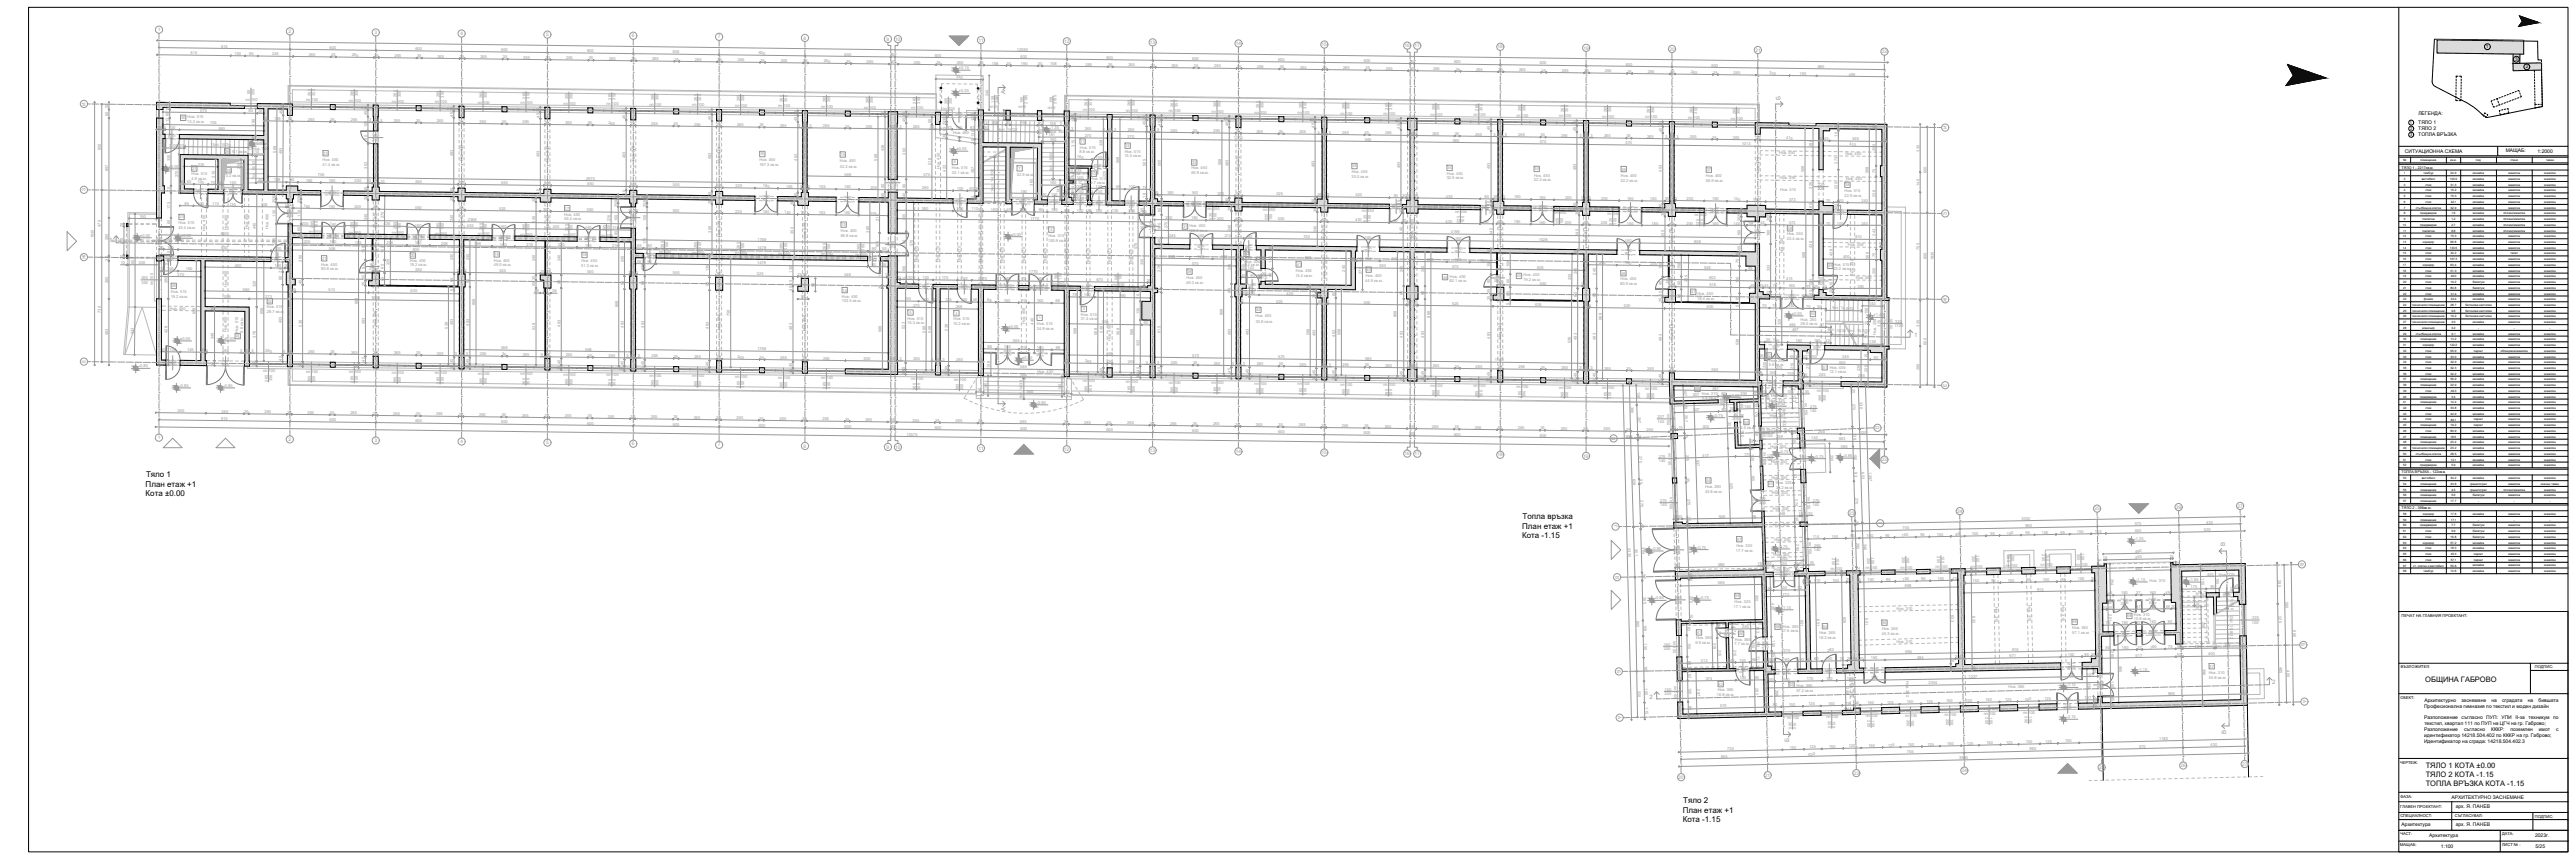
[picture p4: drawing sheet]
<svg xmlns="http://www.w3.org/2000/svg" width="1800mm" height="600mm" viewBox="0 0 1800 600" stroke-linecap="round" stroke-linejoin="round" font-family="sans-serif">
<defs><g id="words">
<g font-size="5.6">
<text x="102" y="333">Тяло 1</text>
<text x="102" y="340">План етаж +1</text>
<text x="102" y="347">Кота ±0.00</text>
<text x="1064" y="363">Топла връзка</text>
<text x="1064" y="369">План етаж +1</text>
<text x="1064" y="376">Кота -1.15</text>
<text x="1177" y="561">Тяло 2</text>
<text x="1176" y="568">План етаж +1</text>
<text x="1176" y="574">Кота -1.15</text>
</g>
<g font-size="5.2">
<text x="1695" y="476">ОБЩИНА ГАБРОВО</text>
<text x="1696" y="536">ТЯЛО 1 КОТА ±0.00</text>
<text x="1696" y="543">ТЯЛО 2 КОТА -1.15</text>
<text x="1696" y="549">ТОПЛА ВРЪЗКА КОТА -1.15</text>
</g>
<g font-size="4.2" fill="#989898">
<text x="703" y="66" transform="rotate(-90 703 66)">А</text>
<text x="1244" y="70" transform="rotate(-90 1244 70)">Б</text>
<text x="76" y="169">1</text>
<text x="1338" y="236">1</text>
<text x="703" y="287" transform="rotate(-90 703 287)">А</text>
<text x="1555" y="382" transform="rotate(-90 1555 382)">В</text>
<text x="1588" y="478">2</text>
<text x="1153" y="488">2</text>
<text x="1556" y="513" transform="rotate(-90 1556 513)">В</text>
<text x="1251" y="518" transform="rotate(-90 1251 518)">Б</text>
</g>
<g font-size="3.5">
<text x="1738" y="34">1</text>
<text x="1758" y="43">3</text>
<text x="1765" y="48">2</text>
<text x="1690" y="81">ЛЕГЕНДА:</text>
<text x="1690" y="87">ТЯЛО 1</text>
<text x="1690" y="91">ТЯЛО 2</text>
<text x="1690" y="95">ТОПЛА ВРЪЗКА</text>
<text x="1681" y="107">СИТУАЦИОННА СХЕМА</text>
<text x="1751" y="107">МАЩАБ:</text>
<text x="1774" y="107">1:2000</text>
<text x="1695" y="490">Архитектурно</text>
<text x="1720" y="490">заснемане</text>
<text x="1741" y="490">на</text>
<text x="1749" y="490">сградата</text>
<text x="1767" y="490">на</text>
<text x="1774" y="490">бившата</text>
<text x="1694" y="494">Професионална гимназия по текстил и моден дизайн</text>
<text x="1694" y="503">Разположение</text>
<text x="1721" y="503">съгласно</text>
<text x="1738" y="503">ПУП: УПИ</text>
<text x="1758" y="503">II-за</text>
<text x="1767" y="503">техникум</text>
<text x="1785" y="503">по</text>
<text x="1695" y="507">текстил, квартал 111 по ПУП на ЦГЧ на гр. Габрово;</text>
<text x="1694" y="511">Разположение</text>
<text x="1694" y="515">идентификатор 14218.504.402 по КККР на гр. Габрово;</text>
<text x="1722" y="511">съгласно</text>
<text x="1741" y="511">КККР:</text>
<text x="1755" y="511">поземлен</text>
<text x="1775" y="511">имот</text>
<text x="1787" y="511">с</text>
<text x="1694" y="519">Идентификатор на сграда: 14218.504.402.3</text>
<text x="1714" y="558">АРХИТЕКТУРНО ЗАСНЕМАНЕ</text>
<text x="1716" y="565">арх. Я. ПАНЕВ</text>
<text x="1679" y="577">Архитектура</text>
<text x="1716" y="577">арх. Я. ПАНЕВ</text>
<text x="1698" y="585">Архитектура</text>
<text x="1772" y="585">2023г.</text>
<text x="1706" y="592">1:100</text>
<text x="1772" y="592">5/25</text>
</g>
<g font-size="3.4" fill="#989898">
<text x="110" y="22">1</text>
<text x="202" y="23">2</text>
<text x="262" y="24">3</text>
<text x="322" y="25">4</text>
<text x="382" y="25">5</text>
<text x="442" y="26">6</text>
<text x="502" y="27">7</text>
<text x="562" y="28">8</text>
<text x="620" y="28">9</text>
<text x="626" y="28">10</text>
<text x="684" y="29">11</text>
<text x="744" y="30">12</text>
<text x="804" y="31">13</text>
<text x="864" y="31">14</text>
<text x="924" y="32">15</text>
<text x="982" y="33">16</text>
<text x="989" y="33">17</text>
<text x="1047" y="34">18</text>
<text x="1107" y="35">19</text>
<text x="1167" y="35">20</text>
<text x="1227" y="36">21</text>
<text x="1315" y="37">22</text>
<text x="60" y="74" transform="rotate(-90 60 74)">И</text>
<text x="1361" y="90" transform="rotate(-90 1361 90)">И</text>
<text x="60" y="134" transform="rotate(-90 60 134)">З</text>
<text x="1361" y="150" transform="rotate(-90 1361 150)">З</text>
<text x="60" y="181" transform="rotate(-90 60 181)">Ж</text>
<text x="1361" y="211" transform="rotate(-90 1361 211)">Ж</text>
<text x="60" y="254" transform="rotate(-90 60 254)">Е</text>
<text x="1257" y="264">23'</text>
<text x="1361" y="270" transform="rotate(-90 1361 270)">Е</text>
<text x="1311" y="298" transform="rotate(87 1311 298)">Д</text>
<text x="1127" y="305" transform="rotate(87 1127 305)">Д</text>
<text x="110" y="307">1</text>
<text x="202" y="308">2</text>
<text x="262" y="309">3</text>
<text x="322" y="310">4</text>
<text x="382" y="310">5</text>
<text x="442" y="311">6</text>
<text x="502" y="312">7</text>
<text x="562" y="313">8</text>
<text x="620" y="313">9</text>
<text x="626" y="313">10</text>
<text x="684" y="314">11</text>
<text x="744" y="315">12</text>
<text x="804" y="316">13</text>
<text x="864" y="317">14</text>
<text x="924" y="317">15</text>
<text x="982" y="318">16</text>
<text x="989" y="318">17</text>
<text x="1047" y="319">18</text>
<text x="1107" y="320">19</text>
<text x="1315" y="322">22</text>
<text x="1293" y="360">23</text>
<text x="1368" y="358">24</text>
<text x="1464" y="356">25</text>
<text x="1521" y="355">26</text>
<text x="1564" y="355">27</text>
<text x="1313" y="365" transform="rotate(87 1313 365)">Г</text>
<text x="1128" y="367" transform="rotate(87 1128 367)">Г</text>
<text x="1608" y="393" transform="rotate(87 1608 393)">В</text>
<text x="1129" y="402" transform="rotate(88 1129 402)">В</text>
<text x="1261" y="407">23'</text>
<text x="1609" y="449" transform="rotate(87 1609 449)">Б</text>
<text x="1130" y="468" transform="rotate(87 1130 468)">Б</text>
<text x="1610" y="489" transform="rotate(87 1610 489)">А</text>
<text x="1131" y="500" transform="rotate(87 1131 500)">А</text>
<text x="1371" y="539">24</text>
<text x="1467" y="537">25</text>
<text x="1524" y="536">26</text>
<text x="1567" y="535">27</text>
<text x="1173" y="544">20'</text>
<text x="1233" y="543">21'</text>
<text x="1296" y="541">23</text>
</g>
<g font-size="2.8" fill="#989898">
<text x="155" y="33" transform="rotate(1 155 33)">915</text>
<text x="230" y="34" transform="rotate(1 230 34)">600</text>
<text x="290" y="35" transform="rotate(1 290 35)">600</text>
<text x="350" y="36" transform="rotate(1 350 36)">600</text>
<text x="711" y="35" transform="rotate(1 711 35)">12095</text>
<text x="133" y="38" transform="rotate(1 133 38)">515</text>
<text x="164" y="38" transform="rotate(1 164 38)">100</text>
<text x="174" y="39" transform="rotate(1 174 39)">90</text>
<text x="190" y="39" transform="rotate(1 190 39)">245</text>
<text x="216" y="39" transform="rotate(1 216 39)">265</text>
<text x="231" y="39" transform="rotate(1 231 39)">35</text>
<text x="246" y="39" transform="rotate(1 246 39)">265</text>
<text x="262" y="40" transform="rotate(1 262 40)">35</text>
<text x="276" y="40" transform="rotate(1 276 40)">265</text>
<text x="292" y="40" transform="rotate(1 292 40)">35</text>
<text x="306" y="40" transform="rotate(1 306 40)">265</text>
<text x="322" y="40" transform="rotate(1 322 40)">35</text>
<text x="336" y="41" transform="rotate(1 336 41)">265</text>
<text x="352" y="41" transform="rotate(1 352 41)">35</text>
<text x="366" y="41" transform="rotate(1 366 41)">265</text>
<text x="382" y="41">35</text>
<text x="396" y="41" transform="rotate(1 396 41)">265</text>
<text x="410" y="37" transform="rotate(1 410 37)">600</text>
<text x="412" y="42">35</text>
<text x="426" y="42" transform="rotate(1 426 42)">265</text>
<text x="442" y="42">35</text>
<text x="470" y="37" transform="rotate(1 470 37)">600</text>
<text x="530" y="38" transform="rotate(1 530 38)">600</text>
<text x="590" y="39" transform="rotate(1 590 39)">600</text>
<text x="623" y="39" transform="rotate(1 623 39)">30</text>
<text x="653" y="40" transform="rotate(1 653 40)">600</text>
<text x="713" y="40" transform="rotate(1 713 40)">600</text>
<text x="773" y="41" transform="rotate(1 773 41)">600</text>
<text x="833" y="42" transform="rotate(1 833 42)">600</text>
<text x="456" y="42" transform="rotate(1 456 42)">265</text>
<text x="472" y="42" transform="rotate(1 472 42)">35</text>
<text x="486" y="42" transform="rotate(1 486 42)">265</text>
<text x="502" y="43" transform="rotate(1 502 43)">35</text>
<text x="516" y="43" transform="rotate(1 516 43)">265</text>
<text x="532" y="43" transform="rotate(1 532 43)">35</text>
<text x="546" y="43" transform="rotate(1 546 43)">265</text>
<text x="562" y="43" transform="rotate(1 562 43)">35</text>
<text x="576" y="44" transform="rotate(1 576 44)">265</text>
<text x="592" y="44" transform="rotate(1 592 44)">35</text>
<text x="606" y="44" transform="rotate(1 606 44)">265</text>
<text x="623" y="44" transform="rotate(1 623 44)">65</text>
<text x="639" y="44" transform="rotate(1 639 44)">265</text>
<text x="655" y="45" transform="rotate(1 655 45)">35</text>
<text x="669" y="45" transform="rotate(1 669 45)">265</text>
<text x="684" y="45" transform="rotate(1 684 45)">35</text>
<text x="693" y="45" transform="rotate(1 693 45)">158</text>
<text x="703" y="45" transform="rotate(1 703 45)">30</text>
<text x="714" y="45" transform="rotate(1 714 45)">190</text>
<text x="726" y="46" transform="rotate(1 726 46)">30</text>
<text x="734" y="46" transform="rotate(1 734 46)">158</text>
<text x="744" y="46" transform="rotate(1 744 46)">35</text>
<text x="759" y="46" transform="rotate(1 759 46)">265</text>
<text x="775" y="46" transform="rotate(1 775 46)">35</text>
<text x="789" y="46" transform="rotate(1 789 46)">265</text>
<text x="805" y="47" transform="rotate(1 805 47)">35</text>
<text x="819" y="47" transform="rotate(1 819 47)">265</text>
<text x="835" y="47" transform="rotate(1 835 47)">35</text>
<text x="849" y="47" transform="rotate(1 849 47)">265</text>
<text x="865" y="47" transform="rotate(1 865 47)">35</text>
<text x="879" y="47" transform="rotate(1 879 47)">265</text>
<text x="893" y="43" transform="rotate(1 893 43)">600</text>
<text x="895" y="48" transform="rotate(1 895 48)">35</text>
<text x="909" y="48" transform="rotate(1 909 48)">265</text>
<text x="953" y="43" transform="rotate(1 953 43)">600</text>
<text x="986" y="44">30</text>
<text x="1016" y="44" transform="rotate(1 1016 44)">600</text>
<text x="1076" y="45" transform="rotate(1 1076 45)">600</text>
<text x="1136" y="46" transform="rotate(1 1136 46)">600</text>
<text x="1196" y="47" transform="rotate(1 1196 47)">600</text>
<text x="1271" y="47" transform="rotate(1 1271 47)">885</text>
<text x="670" y="48">+0.15</text>
<text x="925" y="48" transform="rotate(1 925 48)">35</text>
<text x="939" y="48" transform="rotate(1 939 48)">265</text>
<text x="955" y="48" transform="rotate(1 955 48)">35</text>
<text x="969" y="49" transform="rotate(1 969 49)">265</text>
<text x="986" y="49" transform="rotate(1 986 49)">65</text>
<text x="1002" y="49" transform="rotate(1 1002 49)">265</text>
<text x="1018" y="49" transform="rotate(1 1018 49)">35</text>
<text x="1032" y="49" transform="rotate(1 1032 49)">265</text>
<text x="1048" y="50" transform="rotate(1 1048 50)">35</text>
<text x="1062" y="50" transform="rotate(1 1062 50)">265</text>
<text x="1078" y="50" transform="rotate(1 1078 50)">35</text>
<text x="1092" y="50" transform="rotate(1 1092 50)">265</text>
<text x="1108" y="50" transform="rotate(1 1108 50)">35</text>
<text x="1122" y="51" transform="rotate(1 1122 51)">265</text>
<text x="1138" y="51" transform="rotate(1 1138 51)">35</text>
<text x="1152" y="51" transform="rotate(1 1152 51)">265</text>
<text x="1168" y="51" transform="rotate(1 1168 51)">35</text>
<text x="1182" y="51" transform="rotate(1 1182 51)">265</text>
<text x="1198" y="52" transform="rotate(1 1198 52)">35</text>
<text x="1212" y="52" transform="rotate(1 1212 52)">265</text>
<text x="1237" y="52" transform="rotate(1 1237 52)">235</text>
<text x="1258" y="52" transform="rotate(1 1258 52)">190</text>
<text x="1292" y="53" transform="rotate(1 1292 53)">495</text>
<text x="668" y="55" transform="rotate(1 668 55)">330</text>
<text x="175" y="66" transform="rotate(-90 175 66)">90</text>
<text x="670" y="65">+0.25</text>
<text x="172" y="70">пп</text>
<text x="175" y="70">100</text>
<text x="178" y="66" transform="rotate(-90 178 66)">250</text>
<text x="214" y="71">пп</text>
<text x="217" y="67" transform="rotate(-90 217 67)">265</text>
<text x="218" y="71">100</text>
<text x="220" y="67" transform="rotate(-90 220 67)">350</text>
<text x="244" y="71">пп</text>
<text x="247" y="67" transform="rotate(-90 247 67)">265</text>
<text x="248" y="71">100</text>
<text x="250" y="67" transform="rotate(-90 250 67)">350</text>
<text x="274" y="72">пп</text>
<text x="277" y="68" transform="rotate(-90 277 68)">265</text>
<text x="278" y="72">100</text>
<text x="280" y="68" transform="rotate(-90 280 68)">350</text>
<text x="304" y="72">пп</text>
<text x="307" y="68" transform="rotate(-90 307 68)">265</text>
<text x="308" y="72">100</text>
<text x="310" y="68" transform="rotate(-90 310 68)">350</text>
<text x="337" y="68" transform="rotate(-90 337 68)">265</text>
<text x="340" y="69" transform="rotate(-90 340 69)">350</text>
<text x="367" y="69" transform="rotate(-90 367 69)">265</text>
<text x="370" y="69" transform="rotate(-90 370 69)">350</text>
<text x="397" y="69" transform="rotate(-90 397 69)">265</text>
<text x="400" y="69" transform="rotate(-90 400 69)">350</text>
<text x="427" y="70" transform="rotate(-90 427 70)">265</text>
<text x="430" y="70" transform="rotate(-90 430 70)">350</text>
<text x="457" y="70" transform="rotate(-90 457 70)">265</text>
<text x="460" y="70" transform="rotate(-90 460 70)">350</text>
<text x="487" y="70" transform="rotate(-90 487 70)">265</text>
<text x="490" y="70" transform="rotate(-90 490 70)">350</text>
<text x="517" y="71" transform="rotate(-90 517 71)">265</text>
<text x="520" y="71" transform="rotate(-90 520 71)">350</text>
<text x="547" y="71" transform="rotate(-90 547 71)">265</text>
<text x="550" y="71" transform="rotate(-90 550 71)">350</text>
<text x="577" y="72" transform="rotate(-90 577 72)">265</text>
<text x="580" y="72" transform="rotate(-90 580 72)">350</text>
<text x="607" y="72" transform="rotate(-90 607 72)">265</text>
<text x="610" y="72" transform="rotate(-90 610 72)">350</text>
<text x="691" y="67" transform="rotate(-90 691 67)">240</text>
<text x="695" y="72" transform="rotate(-90 695 72)">158</text>
<text x="76" y="76" transform="rotate(-90 76 76)">50</text>
<text x="118" y="77" transform="rotate(-90 118 77)">15</text>
<text x="118" y="74" transform="rotate(-89 118 74)">35</text>
<text x="197" y="76" transform="rotate(-89 197 76)">35</text>
<text x="257" y="77" transform="rotate(-89 257 77)">35</text>
<text x="317" y="77" transform="rotate(-90 317 77)">35</text>
<text x="334" y="72">пп</text>
<text x="338" y="72">100</text>
<text x="364" y="73">пп</text>
<text x="368" y="73">100</text>
<text x="394" y="73">пп</text>
<text x="398" y="73">100</text>
<text x="424" y="74">пп</text>
<text x="428" y="74">100</text>
<text x="454" y="74">пп</text>
<text x="458" y="74">100</text>
<text x="484" y="74">пп</text>
<text x="488" y="74">100</text>
<text x="514" y="75">пп</text>
<text x="518" y="75">100</text>
<text x="544" y="75">пп</text>
<text x="548" y="75">100</text>
<text x="574" y="75">пп</text>
<text x="578" y="75">100</text>
<text x="604" y="76">пп</text>
<text x="608" y="76">100</text>
<text x="637" y="76">пп</text>
<text x="640" y="72" transform="rotate(-90 640 72)">265</text>
<text x="641" y="76">100</text>
<text x="643" y="72" transform="rotate(-90 643 72)">350</text>
<text x="659" y="77">пп</text>
<text x="662" y="73" transform="rotate(-90 662 73)">265</text>
<text x="663" y="77">100</text>
<text x="665" y="73" transform="rotate(-90 665 73)">350</text>
<text x="692" y="75">пп</text>
<text x="695" y="75">0</text>
<text x="698" y="72" transform="rotate(-90 698 72)">2185</text>
<text x="712" y="76">пп</text>
<text x="715" y="72" transform="rotate(-90 715 72)">190</text>
<text x="716" y="76">0</text>
<text x="718" y="72" transform="rotate(-90 718 72)">2185</text>
<text x="732" y="76">пп</text>
<text x="736" y="72" transform="rotate(-90 736 72)">158</text>
<text x="736" y="76">0</text>
<text x="739" y="73" transform="rotate(-90 739 73)">2185</text>
<text x="757" y="78">пп</text>
<text x="760" y="74" transform="rotate(-90 760 74)">265</text>
<text x="761" y="78">100</text>
<text x="763" y="74" transform="rotate(-90 763 74)">350</text>
<text x="790" y="74" transform="rotate(-90 790 74)">265</text>
<text x="793" y="74" transform="rotate(-90 793 74)">350</text>
<text x="820" y="75" transform="rotate(-90 820 75)">265</text>
<text x="823" y="75" transform="rotate(-90 823 75)">350</text>
<text x="850" y="75" transform="rotate(-90 850 75)">265</text>
<text x="853" y="75" transform="rotate(-90 853 75)">350</text>
<text x="880" y="75" transform="rotate(-90 880 75)">265</text>
<text x="883" y="75" transform="rotate(-90 883 75)">350</text>
<text x="910" y="76" transform="rotate(-90 910 76)">265</text>
<text x="913" y="76" transform="rotate(-90 913 76)">350</text>
<text x="940" y="76" transform="rotate(-90 940 76)">265</text>
<text x="943" y="76" transform="rotate(-90 943 76)">350</text>
<text x="970" y="77" transform="rotate(-90 970 77)">265</text>
<text x="973" y="77" transform="rotate(-90 973 77)">350</text>
<text x="1003" y="77" transform="rotate(-90 1003 77)">265</text>
<text x="1006" y="77" transform="rotate(-90 1006 77)">350</text>
<text x="1033" y="77" transform="rotate(-90 1033 77)">265</text>
<text x="1036" y="77" transform="rotate(-90 1036 77)">350</text>
<text x="1063" y="78" transform="rotate(-90 1063 78)">265</text>
<text x="1066" y="78" transform="rotate(-90 1066 78)">350</text>
<text x="76" y="81" transform="rotate(-90 76 81)">60</text>
<text x="118" y="81" transform="rotate(-90 118 81)">60</text>
<text x="127" y="83">30</text>
<text x="131" y="83">Hсв. 515</text>
<text x="140" y="78" transform="rotate(1 140 78)">570</text>
<text x="174" y="79" transform="rotate(1 174 79)">90</text>
<text x="181" y="79" transform="rotate(1 181 79)">45</text>
<text x="184" y="84">30</text>
<text x="192" y="84" transform="rotate(1 192 84)">135</text>
<text x="197" y="80" transform="rotate(-90 197 80)">45</text>
<text x="257" y="81" transform="rotate(-90 257 81)">45</text>
<text x="317" y="81" transform="rotate(-90 317 81)">45</text>
<text x="377" y="78" transform="rotate(-90 377 78)">35</text>
<text x="377" y="82" transform="rotate(-90 377 82)">45</text>
<text x="437" y="83" transform="rotate(-90 437 83)">45</text>
<text x="437" y="79" transform="rotate(-90 437 79)">35</text>
<text x="497" y="84" transform="rotate(-90 497 84)">45</text>
<text x="497" y="80" transform="rotate(-90 497 80)">35</text>
<text x="557" y="81" transform="rotate(-90 557 81)">35</text>
<text x="618" y="81" transform="rotate(-90 618 81)">35</text>
<text x="633" y="81" transform="rotate(-90 633 81)">35</text>
<text x="670" y="83" transform="rotate(-90 670 83)">100</text>
<text x="673" y="83" transform="rotate(-90 673 83)">210</text>
<text x="681" y="82" transform="rotate(-90 681 82)">35</text>
<text x="701" y="82" transform="rotate(-90 701 82)">68</text>
<text x="787" y="78">пп</text>
<text x="791" y="78">100</text>
<text x="801" y="84" transform="rotate(-90 801 84)">35</text>
<text x="811" y="84" transform="rotate(-90 811 84)">35</text>
<text x="817" y="79">пп</text>
<text x="821" y="79">100</text>
<text x="847" y="79">пп</text>
<text x="851" y="79">100</text>
<text x="877" y="79">пп</text>
<text x="881" y="79">100</text>
<text x="907" y="80">пп</text>
<text x="911" y="80">100</text>
<text x="937" y="80">пп</text>
<text x="941" y="80">100</text>
<text x="967" y="80">пп</text>
<text x="971" y="80">100</text>
<text x="1000" y="81">пп</text>
<text x="1004" y="81">100</text>
<text x="1030" y="81">пп</text>
<text x="1034" y="81">100</text>
<text x="1060" y="82">пп</text>
<text x="1064" y="82">100</text>
<text x="1090" y="82">пп</text>
<text x="1093" y="78" transform="rotate(-90 1093 78)">265</text>
<text x="1094" y="82">100</text>
<text x="1096" y="78" transform="rotate(-90 1096 78)">350</text>
<text x="1120" y="82">пп</text>
<text x="1123" y="78" transform="rotate(-90 1123 78)">265</text>
<text x="1124" y="82">100</text>
<text x="1126" y="79" transform="rotate(-90 1126 79)">350</text>
<text x="1150" y="83">пп</text>
<text x="1153" y="79" transform="rotate(-90 1153 79)">265</text>
<text x="1154" y="83">100</text>
<text x="1156" y="79" transform="rotate(-90 1156 79)">350</text>
<text x="1180" y="83">пп</text>
<text x="1183" y="79" transform="rotate(-90 1183 79)">265</text>
<text x="1184" y="83">100</text>
<text x="1186" y="79" transform="rotate(-90 1186 79)">350</text>
<text x="1210" y="84">пп</text>
<text x="1213" y="80" transform="rotate(-90 1213 80)">265</text>
<text x="1214" y="84">100</text>
<text x="1216" y="80" transform="rotate(-90 1216 80)">350</text>
<text x="110" y="90">45</text>
<text x="113" y="90" transform="rotate(1 113 90)">15</text>
<text x="118" y="87" transform="rotate(-90 118 87)">113</text>
<text x="131" y="86">13.2 кв.м.</text>
<text x="147" y="87" transform="rotate(1 147 87)">705</text>
<text x="178" y="88" transform="rotate(-90 178 88)">188</text>
<text x="201" y="84" transform="rotate(1 201 84)">35</text>
<text x="215" y="84" transform="rotate(1 215 84)">265</text>
<text x="231" y="84" transform="rotate(1 231 84)">35</text>
<text x="245" y="85" transform="rotate(1 245 85)">265</text>
<text x="257" y="89" transform="rotate(-90 257 89)">100</text>
<text x="258" y="85">3</text>
<text x="261" y="85">30</text>
<text x="266" y="85" transform="rotate(1 266 85)">3</text>
<text x="275" y="85" transform="rotate(1 275 85)">265</text>
<text x="291" y="85">35</text>
<text x="305" y="85" transform="rotate(1 305 85)">265</text>
<text x="321" y="86">35</text>
<text x="335" y="86" transform="rotate(1 335 86)">265</text>
<text x="351" y="86" transform="rotate(1 351 86)">35</text>
<text x="365" y="86" transform="rotate(1 365 86)">265</text>
<text x="381" y="86" transform="rotate(1 381 86)">35</text>
<text x="395" y="87" transform="rotate(1 395 87)">265</text>
<text x="411" y="87" transform="rotate(1 411 87)">35</text>
<text x="425" y="87" transform="rotate(1 425 87)">265</text>
<text x="441" y="87" transform="rotate(1 441 87)">35</text>
<text x="455" y="87" transform="rotate(1 455 87)">265</text>
<text x="471" y="88" transform="rotate(1 471 88)">35</text>
<text x="485" y="88" transform="rotate(1 485 88)">265</text>
<text x="501" y="88" transform="rotate(1 501 88)">35</text>
<text x="515" y="88" transform="rotate(1 515 88)">265</text>
<text x="531" y="88" transform="rotate(1 531 88)">35</text>
<text x="545" y="88" transform="rotate(1 545 88)">265</text>
<text x="557" y="84" transform="rotate(-90 557 84)">45</text>
<text x="558" y="89" transform="rotate(1 558 89)">3</text>
<text x="561" y="89">30</text>
<text x="566" y="89" transform="rotate(1 566 89)">3</text>
<text x="575" y="89" transform="rotate(1 575 89)">265</text>
<text x="591" y="89" transform="rotate(1 591 89)">35</text>
<text x="605" y="89" transform="rotate(1 605 89)">265</text>
<text x="622" y="89">63</text>
<text x="629" y="89">3</text>
<text x="633" y="85" transform="rotate(-90 633 85)">45</text>
<text x="638" y="90" transform="rotate(1 638 90)">265</text>
<text x="650" y="90">30</text>
<text x="651" y="86" transform="rotate(-90 651 86)">50</text>
<text x="656" y="90">5</text>
<text x="661" y="87" transform="rotate(-90 661 87)">203035</text>
<text x="662" y="90" transform="rotate(1 662 90)">83</text>
<text x="668" y="90" transform="rotate(1 668 90)">100</text>
<text x="681" y="85" transform="rotate(-89 681 85)">13</text>
<text x="689" y="86">3</text>
<text x="693" y="87" transform="rotate(1 693 87)">158</text>
<text x="703" y="87">30</text>
<text x="713" y="87" transform="rotate(1 713 87)">190</text>
<text x="725" y="87">30</text>
<text x="734" y="87" transform="rotate(1 734 87)">158</text>
<text x="741" y="87" transform="rotate(1 741 87)">3</text>
<text x="744" y="87">30</text>
<text x="751" y="85" transform="rotate(-90 751 85)">1335</text>
<text x="801" y="88" transform="rotate(-90 801 88)">45</text>
<text x="811" y="88" transform="rotate(-89 811 88)">45</text>
<text x="859" y="88" transform="rotate(-90 859 88)">45</text>
<text x="859" y="84" transform="rotate(-90 859 84)">35</text>
<text x="919" y="89" transform="rotate(-90 919 89)">45</text>
<text x="919" y="85" transform="rotate(-90 919 85)">35</text>
<text x="979" y="90" transform="rotate(-90 979 90)">45</text>
<text x="979" y="86" transform="rotate(-90 979 86)">35</text>
<text x="1042" y="87" transform="rotate(-90 1042 87)">35</text>
<text x="1102" y="87" transform="rotate(-90 1102 87)">35</text>
<text x="1162" y="88" transform="rotate(-90 1162 88)">35</text>
<text x="1284" y="90" transform="rotate(-90 1284 90)">35</text>
<text x="118" y="90" transform="rotate(1 118 90)">100</text>
<text x="153" y="90" transform="rotate(1 153 90)">590</text>
<text x="261" y="96">90</text>
<text x="661" y="92" transform="rotate(-90 661 92)">65</text>
<text x="666" y="94">Hсв. 490</text>
<text x="678" y="90" transform="rotate(1 678 90)">83</text>
<text x="681" y="96" transform="rotate(-90 681 96)">138</text>
<text x="683" y="90">3</text>
<text x="688" y="90">30</text>
<text x="697" y="91" transform="rotate(1 697 91)">15ст. 15/32</text>
<text x="728" y="95" transform="rotate(-90 728 95)">160</text>
<text x="733" y="95">181</text>
<text x="733" y="93">Hсв. 440</text>
<text x="734" y="90">-1.35</text>
<text x="749" y="91">3</text>
<text x="758" y="96" transform="rotate(1 758 96)">270</text>
<text x="758" y="91" transform="rotate(1 758 91)">265</text>
<text x="771" y="91">3</text>
<text x="774" y="91">30</text>
<text x="779" y="91">3</text>
<text x="788" y="91" transform="rotate(1 788 91)">265</text>
<text x="801" y="92">3</text>
<text x="804" y="92">30</text>
<text x="809" y="92">3</text>
<text x="818" y="92" transform="rotate(1 818 92)">265</text>
<text x="834" y="92" transform="rotate(1 834 92)">35</text>
<text x="848" y="92" transform="rotate(1 848 92)">265</text>
<text x="864" y="93" transform="rotate(1 864 93)">35</text>
<text x="878" y="93" transform="rotate(1 878 93)">265</text>
<text x="894" y="93" transform="rotate(1 894 93)">35</text>
<text x="908" y="93" transform="rotate(1 908 93)">265</text>
<text x="921" y="93">3</text>
<text x="924" y="93">30</text>
<text x="929" y="93">3</text>
<text x="938" y="93" transform="rotate(1 938 93)">265</text>
<text x="954" y="94" transform="rotate(1 954 94)">35</text>
<text x="968" y="94" transform="rotate(1 968 94)">265</text>
<text x="983" y="94" transform="rotate(1 983 94)">18</text>
<text x="986" y="94">3018</text>
<text x="1001" y="94" transform="rotate(1 1001 94)">265</text>
<text x="1017" y="94" transform="rotate(1 1017 94)">35</text>
<text x="1031" y="95" transform="rotate(1 1031 95)">265</text>
<text x="1042" y="91" transform="rotate(-90 1042 91)">45</text>
<text x="1044" y="95">3</text>
<text x="1047" y="95">30</text>
<text x="1052" y="95">3</text>
<text x="1061" y="95" transform="rotate(1 1061 95)">265</text>
<text x="1077" y="95" transform="rotate(1 1077 95)">35</text>
<text x="1091" y="95" transform="rotate(1 1091 95)">265</text>
<text x="1102" y="91" transform="rotate(-90 1102 91)">45</text>
<text x="1104" y="96" transform="rotate(1 1104 96)">3</text>
<text x="1107" y="96">30</text>
<text x="1112" y="96">3</text>
<text x="1121" y="96" transform="rotate(1 1121 96)">265</text>
<text x="1162" y="92" transform="rotate(-90 1162 92)">45</text>
<text x="1284" y="95" transform="rotate(-90 1284 95)">15</text>
<text x="1311" y="90" transform="rotate(-89 1311 90)">35</text>
<text x="120" y="98" transform="rotate(-90 120 98)">100</text>
<text x="123" y="98" transform="rotate(-90 123 98)">210</text>
<text x="178" y="98" transform="rotate(-89 178 98)">30</text>
<text x="178" y="100">-2.25</text>
<text x="257" y="97" transform="rotate(-90 257 97)">90</text>
<text x="260" y="99">210</text>
<text x="661" y="97" transform="rotate(-90 661 97)">30</text>
<text x="681" y="100" transform="rotate(-90 681 100)">30</text>
<text x="734" y="98">160</text>
<text x="755" y="100">11</text>
<text x="788" y="96" transform="rotate(1 788 96)">270</text>
<text x="862" y="97" transform="rotate(1 862 97)">1170</text>
<text x="954" y="98" transform="rotate(1 954 98)">585</text>
<text x="1015" y="99" transform="rotate(1 1015 99)">585</text>
<text x="1076" y="100" transform="rotate(1 1076 100)">570</text>
<text x="1136" y="101" transform="rotate(1 1136 101)">570</text>
<text x="1137" y="96" transform="rotate(1 1137 96)">35</text>
<text x="1151" y="96" transform="rotate(1 1151 96)">265</text>
<text x="1164" y="96" transform="rotate(1 1164 96)">3</text>
<text x="1167" y="96">30</text>
<text x="1172" y="96">3</text>
<text x="1181" y="97" transform="rotate(1 1181 97)">265</text>
<text x="1197" y="97" transform="rotate(1 1197 97)">35</text>
<text x="1211" y="97" transform="rotate(1 1211 97)">265</text>
<text x="1217" y="102" transform="rotate(1 1217 102)">1013</text>
<text x="1227" y="97" transform="rotate(1 1227 97)">35</text>
<text x="1249" y="97" transform="rotate(1 1249 97)">410</text>
<text x="1271" y="98">30</text>
<text x="1275" y="98">45</text>
<text x="1293" y="102" transform="rotate(1 1293 102)">410</text>
<text x="1295" y="98" transform="rotate(1 1295 98)">365</text>
<text x="1316" y="98">35</text>
<text x="71" y="105" transform="rotate(-90 71 105)">600</text>
<text x="113" y="103">15</text>
<text x="118" y="103" transform="rotate(1 118 103)">100</text>
<text x="125" y="105" transform="rotate(-89 125 105)">110</text>
<text x="125" y="103">33</text>
<text x="147" y="102" transform="rotate(2 147 102)">15</text>
<text x="150" y="102" transform="rotate(1 150 102)">ст. 15/32</text>
<text x="157" y="107">29</text>
<text x="162" y="107">9.1 кв.м.</text>
<text x="176" y="105" transform="rotate(-89 176 105)">110</text>
<text x="176" y="107">110</text>
<text x="177" y="105">Hсв. 740</text>
<text x="193" y="107" transform="rotate(-90 193 107)">568</text>
<text x="197" y="108" transform="rotate(-90 197 108)">493</text>
<text x="618" y="106" transform="rotate(-90 618 106)">438</text>
<text x="669" y="105">±0.00</text>
<text x="751" y="102" transform="rotate(-90 751 102)">315</text>
<text x="755" y="107">8.8 кв.м.</text>
<text x="755" y="104">Hсв. 515</text>
<text x="771" y="102" transform="rotate(-90 771 102)">328</text>
<text x="786" y="107">Hсв. 515</text>
<text x="787" y="103">12</text>
<text x="1244" y="108">Hсв. 450</text>
<text x="1267" y="103" transform="rotate(-90 1267 103)">288</text>
<text x="1311" y="105" transform="rotate(-90 1311 105)">255</text>
<text x="1342" y="106" transform="rotate(-90 1342 106)">335</text>
<text x="119" y="113" transform="rotate(-90 119 113)">330</text>
<text x="225" y="113">Hсв. 450</text>
<text x="226" y="108">22</text>
<text x="317" y="109" transform="rotate(-90 317 109)">493</text>
<text x="323" y="112" transform="rotate(-90 323 112)">Hсв. 370</text>
<text x="377" y="110" transform="rotate(-90 377 110)">493</text>
<text x="384" y="113" transform="rotate(-90 384 113)">Hсв. 370</text>
<text x="437" y="111" transform="rotate(-90 437 111)">493</text>
<text x="444" y="113" transform="rotate(-90 444 113)">Hсв. 370</text>
<text x="497" y="111" transform="rotate(-90 497 111)">493</text>
<text x="504" y="114" transform="rotate(-90 504 114)">Hсв. 370</text>
<text x="531" y="113">Hсв. 450</text>
<text x="531" y="109">16</text>
<text x="557" y="112" transform="rotate(-90 557 112)">493</text>
<text x="587" y="113">Hсв. 450</text>
<text x="587" y="109">15</text>
<text x="613" y="112" transform="rotate(-90 613 112)">568</text>
<text x="633" y="108" transform="rotate(-90 633 108)">393</text>
<text x="753" y="111" transform="rotate(1 753 111)">160</text>
<text x="766" y="111" transform="rotate(1 766 111)">100</text>
<text x="772" y="111" transform="rotate(1 772 111)">10</text>
<text x="786" y="110">15.3 кв.м.</text>
<text x="1290" y="108">Hсв. 450</text>
<text x="76" y="120" transform="rotate(-90 76 120)">697</text>
<text x="118" y="117">±0.00</text>
<text x="134" y="119">27</text>
<text x="138" y="116" transform="rotate(1 138 116)">235</text>
<text x="158" y="120">28</text>
<text x="168" y="118" transform="rotate(-90 168 118)">210</text>
<text x="226" y="116">41.4 кв.м.</text>
<text x="257" y="118" transform="rotate(-90 257 118)">303</text>
<text x="531" y="116">167.3 кв.м.</text>
<text x="587" y="117">32.2 кв.м.</text>
<text x="651" y="115" transform="rotate(-90 651 115)">518</text>
<text x="657" y="118" transform="rotate(-90 657 118)">Hсв. 450</text>
<text x="661" y="120" transform="rotate(-90 661 120)">422</text>
<text x="665" y="118">Hсв. 515</text>
<text x="667" y="114">6</text>
<text x="712" y="119">7</text>
<text x="736" y="119" transform="rotate(-90 736 119)">9ст. 15/32</text>
<text x="749" y="120">9</text>
<text x="751" y="118" transform="rotate(-89 751 118)">15</text>
<text x="767" y="119" transform="rotate(-90 767 119)">100</text>
<text x="770" y="119" transform="rotate(-90 770 119)">210</text>
<text x="782" y="114" transform="rotate(-90 782 114)">568</text>
<text x="801" y="116" transform="rotate(-90 801 116)">505</text>
<text x="811" y="116" transform="rotate(-90 811 116)">505</text>
<text x="833" y="118">Hсв. 450</text>
<text x="833" y="115">32</text>
<text x="854" y="115" transform="rotate(-90 854 115)">568</text>
<text x="859" y="116" transform="rotate(-90 859 116)">493</text>
<text x="866" y="120" transform="rotate(-90 866 120)">Hсв. 370</text>
<text x="919" y="117" transform="rotate(-90 919 117)">493</text>
<text x="945" y="117">33</text>
<text x="979" y="118" transform="rotate(-90 979 118)">493</text>
<text x="1012" y="118">34</text>
<text x="1042" y="118" transform="rotate(-90 1042 118)">493</text>
<text x="1073" y="119">35</text>
<text x="1102" y="119" transform="rotate(-90 1102 119)">493</text>
<text x="1133" y="119">36</text>
<text x="1162" y="120" transform="rotate(-90 1162 120)">493</text>
<text x="1193" y="120">37</text>
<text x="1284" y="114" transform="rotate(-90 1284 114)">273</text>
<text x="125" y="124" transform="rotate(-90 125 124)">270</text>
<text x="134" y="122">Hсв. 515</text>
<text x="134" y="125">4.9 кв.м.</text>
<text x="150" y="124" transform="rotate(-90 150 124)">210</text>
<text x="158" y="124">3.2 кв.м.</text>
<text x="178" y="125" transform="rotate(-90 178 125)">7ст</text>
<text x="178" y="121" transform="rotate(-90 178 121)">. 15/32</text>
<text x="222" y="123" transform="rotate(1 222 123)">738</text>
<text x="410" y="126" transform="rotate(1 410 126)">2970</text>
<text x="590" y="123" transform="rotate(1 590 123)">568</text>
<text x="646" y="123" transform="rotate(1 646 123)">570</text>
<text x="665" y="121">32.1 кв.м.</text>
<text x="681" y="121" transform="rotate(-90 681 121)">367</text>
<text x="711" y="123">32.9 кв.м</text>
<text x="722" y="123">.</text>
<text x="747" y="125">30</text>
<text x="750" y="123">H</text>
<text x="751" y="123" transform="rotate(-90 751 123)">90</text>
<text x="751" y="120" transform="rotate(1 751 120)">135</text>
<text x="752" y="123">св. 515</text>
<text x="753" y="125" transform="rotate(1 753 125)">100</text>
<text x="760" y="125">5</text>
<text x="762" y="126">Hсв. 515</text>
<text x="763" y="122">10</text>
<text x="773" y="124" transform="rotate(-90 773 124)">225</text>
<text x="833" y="122">65.9 кв.м.</text>
<text x="945" y="124">33.0 кв.м.</text>
<text x="945" y="121">Hсв. 450</text>
<text x="1011" y="125">32.9 кв.м.</text>
<text x="1011" y="122">Hсв. 450</text>
<text x="1072" y="123">Hсв. 450</text>
<text x="1133" y="123">Hсв. 450</text>
<text x="1192" y="124">Hсв. 450</text>
<text x="1230" y="121" transform="rotate(-90 1230 121)">Hсв. 370</text>
<text x="1244" y="125">Hсв. 450</text>
<text x="1261" y="120" transform="rotate(-90 1261 120)">568</text>
<text x="1290" y="126">Hсв. 450</text>
<text x="1306" y="121" transform="rotate(-90 1306 121)">568</text>
<text x="1311" y="121" transform="rotate(-90 1311 121)">75</text>
<text x="1347" y="121" transform="rotate(-90 1347 121)">600</text>
<text x="126" y="128">30</text>
<text x="131" y="128" transform="rotate(1 131 128)">65</text>
<text x="138" y="128" transform="rotate(1 138 128)">100</text>
<text x="147" y="128" transform="rotate(1 147 128)">70</text>
<text x="152" y="128">30</text>
<text x="161" y="128" transform="rotate(1 161 128)">150</text>
<text x="180" y="126" transform="rotate(1 180 126)">30</text>
<text x="191" y="127" transform="rotate(1 191 127)">128</text>
<text x="203" y="127" transform="rotate(1 203 127)">80</text>
<text x="214" y="127" transform="rotate(1 214 127)">160</text>
<text x="230" y="127" transform="rotate(1 230 127)">160</text>
<text x="248" y="127" transform="rotate(1 248 127)">200</text>
<text x="256" y="127" transform="rotate(1 256 127)">10</text>
<text x="266" y="128" transform="rotate(1 266 128)">10</text>
<text x="290" y="128" transform="rotate(1 290 128)">550</text>
<text x="321" y="128" transform="rotate(1 321 128)">50</text>
<text x="350" y="129" transform="rotate(1 350 129)">550</text>
<text x="381" y="129" transform="rotate(1 381 129)">50</text>
<text x="410" y="129" transform="rotate(1 410 129)">550</text>
<text x="441" y="130" transform="rotate(1 441 130)">50</text>
<text x="470" y="130" transform="rotate(1 470 130)">550</text>
<text x="501" y="131" transform="rotate(1 501 131)">50</text>
<text x="514" y="131" transform="rotate(1 514 131)">225</text>
<text x="533" y="131" transform="rotate(1 533 131)">160</text>
<text x="550" y="131" transform="rotate(1 550 131)">165</text>
<text x="559" y="131">10</text>
<text x="563" y="131">10</text>
<text x="572" y="131" transform="rotate(1 572 131)">193</text>
<text x="590" y="132" transform="rotate(1 590 132)">160</text>
<text x="608" y="132" transform="rotate(1 608 132)">205</text>
<text x="618" y="131" transform="rotate(-90 618 131)">90</text>
<text x="622" y="130">210</text>
<text x="622" y="127">90</text>
<text x="633" y="131" transform="rotate(-90 633 131)">90</text>
<text x="695" y="131" transform="rotate(-90 695 131)">ст</text>
<text x="695" y="128" transform="rotate(-90 695 128)">. 14.7/32</text>
<text x="722" y="130" transform="rotate(-90 722 130)">365</text>
<text x="734" y="129">160</text>
<text x="751" y="126">1.2 кв.м</text>
<text x="751" y="131" transform="rotate(1 751 131)">135</text>
<text x="758" y="132">8</text>
<text x="761" y="126">.</text>
<text x="762" y="129">2.7 кв.м.</text>
<text x="766" y="131" transform="rotate(1 766 131)">120</text>
<text x="780" y="132" transform="rotate(1 780 132)">90</text>
<text x="789" y="132" transform="rotate(1 789 132)">100</text>
<text x="799" y="132" transform="rotate(1 799 132)">78</text>
<text x="803" y="132">3</text>
<text x="1072" y="127">32.3 кв.м.</text>
<text x="1133" y="127">32.2 кв.м.</text>
<text x="1192" y="127">56.9 кв.м.</text>
<text x="1267" y="132" transform="rotate(-90 1267 132)">220</text>
<text x="1271" y="130">220</text>
<text x="1284" y="132" transform="rotate(-90 1284 132)">220</text>
<text x="1290" y="130">38</text>
<text x="1342" y="130" transform="rotate(-90 1342 130)">140</text>
<text x="119" y="134" transform="rotate(-90 119 134)">50</text>
<text x="140" y="136" transform="rotate(-90 140 136)">100</text>
<text x="143" y="136" transform="rotate(-90 143 136)">210</text>
<text x="162" y="136" transform="rotate(-90 162 136)">130</text>
<text x="165" y="136" transform="rotate(-90 165 136)">210</text>
<text x="197" y="137" transform="rotate(-90 197 137)">30</text>
<text x="210" y="136" transform="rotate(-89 210 136)">30</text>
<text x="232" y="137" transform="rotate(-90 232 137)">160</text>
<text x="235" y="137" transform="rotate(-90 235 137)">210</text>
<text x="257" y="134" transform="rotate(-90 257 134)">30</text>
<text x="317" y="134" transform="rotate(-90 317 134)">30</text>
<text x="377" y="135" transform="rotate(-90 377 135)">30</text>
<text x="437" y="136" transform="rotate(-90 437 136)">30</text>
<text x="497" y="137" transform="rotate(-90 497 137)">30</text>
<text x="557" y="138" transform="rotate(-90 557 138)">30</text>
<text x="618" y="138" transform="rotate(-90 618 138)">40</text>
<text x="622" y="132" transform="rotate(1 622 132)">63</text>
<text x="633" y="138" transform="rotate(-90 633 138)">40</text>
<text x="644" y="132" transform="rotate(1 644 132)">390</text>
<text x="669" y="133" transform="rotate(1 669 133)">100</text>
<text x="678" y="133">60</text>
<text x="682" y="133">20</text>
<text x="695" y="134" transform="rotate(-90 695 134)">14</text>
<text x="713" y="134" transform="rotate(1 713 134)">190</text>
<text x="729" y="137">40</text>
<text x="735" y="137">100</text>
<text x="740" y="135" transform="rotate(-90 740 135)">141</text>
<text x="742" y="137">20</text>
<text x="743" y="135" transform="rotate(1 743 135)">20</text>
<text x="749" y="137">Hсв. 515</text>
<text x="749" y="135" transform="rotate(1 749 135)">9</text>
<text x="751" y="133" transform="rotate(-90 751 133)">100</text>
<text x="753" y="135" transform="rotate(1 753 135)">100</text>
<text x="760" y="135">5</text>
<text x="761" y="135" transform="rotate(1 761 135)">10</text>
<text x="766" y="135" transform="rotate(1 766 135)">100</text>
<text x="772" y="135" transform="rotate(1 772 135)">10</text>
<text x="807" y="135" transform="rotate(1 807 135)">20</text>
<text x="816" y="136" transform="rotate(1 816 136)">180</text>
<text x="833" y="136" transform="rotate(1 833 136)">160</text>
<text x="851" y="136" transform="rotate(1 851 136)">200</text>
<text x="864" y="136">50</text>
<text x="892" y="137" transform="rotate(1 892 137)">525</text>
<text x="921" y="137" transform="rotate(1 921 137)">35</text>
<text x="926" y="137" transform="rotate(1 926 137)">10</text>
<text x="947" y="137" transform="rotate(1 947 137)">430</text>
<text x="974" y="138" transform="rotate(1 974 138)">90</text>
<text x="980" y="138">30</text>
<text x="983" y="138" transform="rotate(1 983 138)">25</text>
<text x="988" y="138">25</text>
<text x="1244" y="134">Hсв. 515</text>
<text x="1271" y="133">220</text>
<text x="1289" y="134">Hсв. 515</text>
<text x="1289" y="137">22.9 кв.м.</text>
<text x="1311" y="138" transform="rotate(-90 1311 138)">238</text>
<text x="129" y="143" transform="rotate(1 129 143)">95</text>
<text x="138" y="143" transform="rotate(1 138 143)">100</text>
<text x="148" y="143" transform="rotate(1 148 143)">110</text>
<text x="160" y="144" transform="rotate(1 160 144)">130</text>
<text x="182" y="144" transform="rotate(1 182 144)">308</text>
<text x="193" y="142" transform="rotate(-90 193 142)">2530</text>
<text x="210" y="142" transform="rotate(-90 210 142)">2530</text>
<text x="257" y="140" transform="rotate(-90 257 140)">30</text>
<text x="317" y="140" transform="rotate(-90 317 140)">30</text>
<text x="374" y="141" transform="rotate(-90 374 141)">30</text>
<text x="452" y="139" transform="rotate(-89 452 139)">30</text>
<text x="497" y="143" transform="rotate(-90 497 143)">30</text>
<text x="535" y="141" transform="rotate(-90 535 141)">160</text>
<text x="538" y="141" transform="rotate(-90 538 141)">210</text>
<text x="555" y="143" transform="rotate(-90 555 143)">30</text>
<text x="592" y="142" transform="rotate(-90 592 142)">160</text>
<text x="595" y="141" transform="rotate(-90 595 141)">210</text>
<text x="618" y="141" transform="rotate(-89 618 141)">30</text>
<text x="633" y="141" transform="rotate(-90 633 141)">30</text>
<text x="670" y="143" transform="rotate(-90 670 143)">100</text>
<text x="674" y="142" transform="rotate(-90 674 142)">210</text>
<text x="681" y="140" transform="rotate(-90 681 140)">20</text>
<text x="715" y="143" transform="rotate(-90 715 143)">160</text>
<text x="718" y="143" transform="rotate(-90 718 143)">210</text>
<text x="737" y="144" transform="rotate(-90 737 144)">100</text>
<text x="740" y="143" transform="rotate(-90 740 143)">210</text>
<text x="751" y="139">1.6</text>
<text x="751" y="140" transform="rotate(-90 751 140)">20</text>
<text x="755" y="144" transform="rotate(-90 755 144)">100</text>
<text x="755" y="139">кв.м</text>
<text x="758" y="144" transform="rotate(-90 758 144)">210</text>
<text x="761" y="139">.</text>
<text x="801" y="144" transform="rotate(-89 801 144)">30</text>
<text x="801" y="138" transform="rotate(-89 801 138)">18</text>
<text x="811" y="144" transform="rotate(-89 811 144)">30</text>
<text x="811" y="138" transform="rotate(-90 811 138)">18</text>
<text x="859" y="141" transform="rotate(-90 859 141)">30</text>
<text x="919" y="142" transform="rotate(-90 919 142)">30</text>
<text x="1011" y="138" transform="rotate(1 1011 138)">435</text>
<text x="1038" y="138" transform="rotate(1 1038 138)">90</text>
<text x="1044" y="138" transform="rotate(1 1044 138)">35</text>
<text x="1049" y="139" transform="rotate(1 1049 139)">10</text>
<text x="1058" y="139" transform="rotate(1 1058 139)">190</text>
<text x="1076" y="139" transform="rotate(1 1076 139)">160</text>
<text x="1094" y="139" transform="rotate(1 1094 139)">200</text>
<text x="1105" y="139" transform="rotate(1 1105 139)">10</text>
<text x="1109" y="139" transform="rotate(1 1109 139)">10</text>
<text x="1119" y="139" transform="rotate(1 1119 139)">205</text>
<text x="1137" y="140" transform="rotate(1 1137 140)">160</text>
<text x="1153" y="140" transform="rotate(1 1153 140)">160</text>
<text x="1164" y="140" transform="rotate(1 1164 140)">35</text>
<text x="1169" y="140" transform="rotate(1 1169 140)">10</text>
<text x="1179" y="140" transform="rotate(1 1179 140)">200</text>
<text x="1197" y="140" transform="rotate(1 1197 140)">160</text>
<text x="1212" y="140" transform="rotate(1 1212 140)">140</text>
<text x="1225" y="140" transform="rotate(1 1225 140)">130</text>
<text x="1251" y="141" transform="rotate(1 1251 141)">373</text>
<text x="1276" y="141">70</text>
<text x="1284" y="141" transform="rotate(1 1284 141)">100</text>
<text x="1301" y="141" transform="rotate(1 1301 141)">240</text>
<text x="119" y="146" transform="rotate(-90 119 146)">175</text>
<text x="199" y="144" transform="rotate(1 199 144)">13</text>
<text x="201" y="148">150</text>
<text x="204" y="145">8</text>
<text x="212" y="145" transform="rotate(1 212 145)">190</text>
<text x="230" y="145" transform="rotate(1 230 145)">160</text>
<text x="248" y="145" transform="rotate(1 248 145)">200</text>
<text x="261" y="146" transform="rotate(1 261 146)">50</text>
<text x="290" y="146" transform="rotate(1 290 146)">550</text>
<text x="321" y="146">50</text>
<text x="349" y="147" transform="rotate(1 349 147)">525</text>
<text x="380" y="147" transform="rotate(1 380 147)">75</text>
<text x="395" y="146">17</text>
<text x="410" y="147" transform="rotate(1 410 147)">550</text>
<text x="432" y="145" transform="rotate(-90 432 145)">253030</text>
<text x="439" y="148">10</text>
<text x="443" y="148">10</text>
<text x="452" y="145" transform="rotate(-90 452 145)">2530</text>
<text x="470" y="148" transform="rotate(1 470 148)">550</text>
<text x="501" y="149" transform="rotate(1 501 149)">50</text>
<text x="514" y="149" transform="rotate(1 514 149)">225</text>
<text x="533" y="149" transform="rotate(1 533 149)">160</text>
<text x="548" y="149" transform="rotate(1 548 149)">140</text>
<text x="560" y="149" transform="rotate(1 560 149)">75</text>
<text x="572" y="149" transform="rotate(1 572 149)">193</text>
<text x="590" y="150" transform="rotate(1 590 150)">160</text>
<text x="608" y="150" transform="rotate(1 608 150)">205</text>
<text x="644" y="147" transform="rotate(1 644 147)">390</text>
<text x="669" y="147" transform="rotate(1 669 147)">100</text>
<text x="679" y="147" transform="rotate(1 679 147)">110</text>
<text x="693" y="147" transform="rotate(1 693 147)">160</text>
<text x="704" y="147" transform="rotate(1 704 147)">40</text>
<text x="713" y="147" transform="rotate(1 713 147)">160</text>
<text x="726" y="148">90</text>
<text x="735" y="148" transform="rotate(1 735 148)">100</text>
<text x="745" y="148" transform="rotate(1 745 148)">80</text>
<text x="753" y="148" transform="rotate(1 753 148)">100</text>
<text x="760" y="148" transform="rotate(1 760 148)">30</text>
<text x="766" y="148" transform="rotate(1 766 148)">100</text>
<text x="768" y="144" transform="rotate(-90 768 144)">100</text>
<text x="771" y="144" transform="rotate(-90 771 144)">210</text>
<text x="777" y="148" transform="rotate(1 777 148)">130</text>
<text x="789" y="148" transform="rotate(1 789 148)">100</text>
<text x="790" y="144" transform="rotate(-90 790 144)">100</text>
<text x="793" y="144" transform="rotate(-90 793 144)">210</text>
<text x="799" y="149" transform="rotate(1 799 149)">80</text>
<text x="799" y="148" transform="rotate(-90 799 148)">65</text>
<text x="811" y="148" transform="rotate(-90 811 148)">65</text>
<text x="835" y="145" transform="rotate(-90 835 145)">160</text>
<text x="838" y="145" transform="rotate(-90 838 145)">210</text>
<text x="844" y="147">пп</text>
<text x="848" y="147">350</text>
<text x="860" y="147" transform="rotate(-90 860 147)">30</text>
<text x="883" y="147">пп</text>
<text x="887" y="147">350</text>
<text x="920" y="148" transform="rotate(-90 920 148)">30</text>
<text x="952" y="148">пп</text>
<text x="956" y="148">350</text>
<text x="975" y="145" transform="rotate(-90 975 145)">90</text>
<text x="978" y="147" transform="rotate(-90 978 147)">21030</text>
<text x="980" y="149" transform="rotate(-90 980 149)">30</text>
<text x="1017" y="149">пп</text>
<text x="1021" y="149">350</text>
<text x="1038" y="146" transform="rotate(-90 1038 146)">90</text>
<text x="1041" y="147" transform="rotate(-90 1041 147)">21030</text>
<text x="1043" y="150" transform="rotate(-90 1043 150)">30</text>
<text x="1078" y="148" transform="rotate(-90 1078 148)">160</text>
<text x="1081" y="148" transform="rotate(-90 1081 148)">210</text>
<text x="1086" y="150">пп</text>
<text x="1090" y="150">350</text>
<text x="1102" y="147" transform="rotate(-90 1102 147)">30</text>
<text x="1102" y="144" transform="rotate(-90 1102 144)">30</text>
<text x="1139" y="149" transform="rotate(-90 1139 149)">160</text>
<text x="1142" y="149" transform="rotate(-90 1142 149)">210</text>
<text x="1162" y="148" transform="rotate(-89 1162 148)">30</text>
<text x="1162" y="145" transform="rotate(-90 1162 145)">30</text>
<text x="1199" y="150" transform="rotate(-90 1199 150)">160</text>
<text x="1202" y="149" transform="rotate(-90 1202 149)">210</text>
<text x="1217" y="149" transform="rotate(-89 1217 149)">30</text>
<text x="1267" y="150" transform="rotate(-89 1267 150)">30</text>
<text x="1267" y="145" transform="rotate(-90 1267 145)">60</text>
<text x="1284" y="147" transform="rotate(-90 1284 147)">3030</text>
<text x="97" y="152" transform="rotate(1 97 152)">190</text>
<text x="125" y="153">23</text>
<text x="193" y="151" transform="rotate(-90 193 151)">150</text>
<text x="200" y="151">210</text>
<text x="210" y="151" transform="rotate(-90 210 151)">150</text>
<text x="257" y="154" transform="rotate(-90 257 154)">240</text>
<text x="268" y="153" transform="rotate(-89 268 153)">270</text>
<text x="317" y="155" transform="rotate(-90 317 155)">240</text>
<text x="327" y="154" transform="rotate(1 327 154)">2368</text>
<text x="374" y="155" transform="rotate(-90 374 155)">240</text>
<text x="394" y="151">Hсв. 450</text>
<text x="395" y="154">63.4 кв.м.</text>
<text x="427" y="155" transform="rotate(-89 427 155)">270</text>
<text x="432" y="154" transform="rotate(-90 432 154)">150</text>
<text x="440" y="155">210</text>
<text x="440" y="152">150</text>
<text x="452" y="154" transform="rotate(-90 452 154)">150</text>
<text x="614" y="154" transform="rotate(-90 614 154)">215</text>
<text x="633" y="154" transform="rotate(-90 633 154)">205</text>
<text x="720" y="153" transform="rotate(1 720 153)">1770</text>
<text x="815" y="153" transform="rotate(1 815 153)">200</text>
<text x="833" y="153" transform="rotate(1 833 153)">160</text>
<text x="847" y="153" transform="rotate(-90 847 153)">525</text>
<text x="850" y="153" transform="rotate(-90 850 153)">100</text>
<text x="851" y="153" transform="rotate(1 851 153)">200</text>
<text x="864" y="154" transform="rotate(1 864 154)">50</text>
<text x="886" y="154" transform="rotate(-90 886 154)">525</text>
<text x="889" y="154" transform="rotate(-90 889 154)">100</text>
<text x="893" y="154" transform="rotate(1 893 154)">550</text>
<text x="924" y="154" transform="rotate(1 924 154)">50</text>
<text x="947" y="155" transform="rotate(1 947 155)">430</text>
<text x="955" y="155" transform="rotate(-90 955 155)">525</text>
<text x="958" y="155" transform="rotate(-90 958 155)">100</text>
<text x="974" y="155" transform="rotate(1 974 155)">90</text>
<text x="980" y="155" transform="rotate(1 980 155)">30</text>
<text x="986" y="155" transform="rotate(1 986 155)">80</text>
<text x="1010" y="155" transform="rotate(1 1010 155)">435</text>
<text x="1020" y="156" transform="rotate(-90 1020 156)">525</text>
<text x="1023" y="156" transform="rotate(-90 1023 156)">100</text>
<text x="1038" y="156">90</text>
<text x="1047" y="156" transform="rotate(1 1047 156)">50</text>
<text x="1058" y="156" transform="rotate(1 1058 156)">190</text>
<text x="1103" y="150" transform="rotate(-90 1103 150)">30</text>
<text x="1124" y="150">пп</text>
<text x="1127" y="150">350</text>
<text x="1163" y="151" transform="rotate(-90 1163 151)">30</text>
<text x="1184" y="151">пп</text>
<text x="1188" y="151">350</text>
<text x="1217" y="154" transform="rotate(-90 1217 154)">3025</text>
<text x="1237" y="155" transform="rotate(-90 1237 155)">3025</text>
<text x="1286" y="151" transform="rotate(-90 1286 151)">100</text>
<text x="1289" y="151" transform="rotate(-90 1289 151)">210</text>
<text x="1311" y="150" transform="rotate(-89 1311 150)">30</text>
<text x="71" y="159" transform="rotate(-90 71 159)">470</text>
<text x="86" y="159" transform="rotate(-90 86 159)">20</text>
<text x="119" y="157" transform="rotate(-90 119 157)">60</text>
<text x="125" y="160">43.4 кв.м.</text>
<text x="125" y="157">Hсв. 515</text>
<text x="144" y="161" transform="rotate(-90 144 161)">Hсв. 450</text>
<text x="159" y="161" transform="rotate(-90 159 161)">Hсв. 450</text>
<text x="173" y="160" transform="rotate(-90 173 160)">Hсв. 450</text>
<text x="179" y="160" transform="rotate(-90 179 160)">440</text>
<text x="188" y="160" transform="rotate(-90 188 160)">Hсв. 450</text>
<text x="210" y="161" transform="rotate(-90 210 161)">65</text>
<text x="211" y="157" transform="rotate(1 211 157)">205</text>
<text x="219" y="159" transform="rotate(-90 219 159)">265</text>
<text x="222" y="159" transform="rotate(-90 222 159)">100</text>
<text x="231" y="158" transform="rotate(1 231 158)">160</text>
<text x="247" y="159" transform="rotate(-90 247 159)">265</text>
<text x="250" y="160" transform="rotate(-90 250 160)">100</text>
<text x="263" y="160" transform="rotate(-90 263 160)">Hсв. 370</text>
<text x="268" y="157" transform="rotate(1 268 157)">435</text>
<text x="277" y="160" transform="rotate(-90 277 160)">265</text>
<text x="280" y="160" transform="rotate(-90 280 160)">100</text>
<text x="290" y="158" transform="rotate(1 290 158)">160</text>
<text x="307" y="160" transform="rotate(-90 307 160)">265</text>
<text x="310" y="160" transform="rotate(-90 310 160)">100</text>
<text x="324" y="159" transform="rotate(-90 324 159)">Hсв. 370</text>
<text x="326" y="159" transform="rotate(1 326 159)">435</text>
<text x="337" y="160" transform="rotate(-90 337 160)">265</text>
<text x="340" y="161" transform="rotate(-90 340 161)">100</text>
<text x="350" y="159" transform="rotate(1 350 159)">160</text>
<text x="367" y="161" transform="rotate(-90 367 161)">265</text>
<text x="370" y="161" transform="rotate(-90 370 161)">100</text>
<text x="384" y="161" transform="rotate(-90 384 161)">Hсв. 370</text>
<text x="386" y="159" transform="rotate(1 386 159)">435</text>
<text x="397" y="161" transform="rotate(-90 397 161)">265</text>
<text x="400" y="161" transform="rotate(-90 400 161)">100</text>
<text x="409" y="160" transform="rotate(1 409 160)">160</text>
<text x="423" y="162" transform="rotate(-90 423 162)">265</text>
<text x="426" y="162" transform="rotate(-90 426 162)">100</text>
<text x="428" y="160" transform="rotate(1 428 160)">218</text>
<text x="588" y="162">Hсв. 450</text>
<text x="588" y="158">13</text>
<text x="734" y="161">2</text>
<text x="799" y="161" transform="rotate(-90 799 161)">160</text>
<text x="803" y="161">210</text>
<text x="803" y="158">160</text>
<text x="811" y="161" transform="rotate(-90 811 161)">160</text>
<text x="816" y="159" transform="rotate(-90 816 159)">270</text>
<text x="827" y="159">31</text>
<text x="831" y="162">122.2 кв.м.</text>
<text x="831" y="158">Hсв. 450</text>
<text x="860" y="162" transform="rotate(-90 860 162)">240</text>
<text x="1076" y="156" transform="rotate(1 1076 156)">160</text>
<text x="1090" y="157" transform="rotate(-90 1090 157)">525</text>
<text x="1093" y="156" transform="rotate(-90 1093 156)">100</text>
<text x="1094" y="156" transform="rotate(1 1094 156)">200</text>
<text x="1107" y="157" transform="rotate(1 1107 157)">50</text>
<text x="1119" y="157" transform="rotate(1 1119 157)">205</text>
<text x="1127" y="157" transform="rotate(-90 1127 157)">525</text>
<text x="1130" y="157" transform="rotate(-90 1130 157)">100</text>
<text x="1137" y="157">160</text>
<text x="1154" y="157">185</text>
<text x="1167" y="157">50</text>
<text x="1179" y="157">200</text>
<text x="1188" y="158" transform="rotate(-90 1188 158)">525</text>
<text x="1191" y="158" transform="rotate(-90 1191 158)">100</text>
<text x="1197" y="157">160</text>
<text x="1212" y="157">140</text>
<text x="1222" y="157" transform="rotate(1 1222 157)">58</text>
<text x="1230" y="157" transform="rotate(1 1230 157)">43</text>
<text x="1250" y="161">48</text>
<text x="1250" y="157" transform="rotate(1 1250 157)">373</text>
<text x="1271" y="157">30</text>
<text x="1276" y="157">70</text>
<text x="1284" y="157">100</text>
<text x="1301" y="157">240</text>
<text x="66" y="166" transform="rotate(-90 66 166)">1835</text>
<text x="76" y="168" transform="rotate(-90 76 168)">265</text>
<text x="98" y="165">±0.00</text>
<text x="109" y="168">200</text>
<text x="127" y="166">±0.00</text>
<text x="154" y="164" transform="rotate(1 154 164)">900</text>
<text x="210" y="166" transform="rotate(-89 210 166)">30</text>
<text x="216" y="163">пп</text>
<text x="220" y="163">350</text>
<text x="232" y="167" transform="rotate(-90 232 167)">160</text>
<text x="235" y="167" transform="rotate(-90 235 167)">210</text>
<text x="244" y="163">пп</text>
<text x="248" y="163">350</text>
<text x="274" y="164">пп</text>
<text x="278" y="164">350</text>
<text x="304" y="164">пп</text>
<text x="308" y="164">350</text>
<text x="334" y="164">пп</text>
<text x="338" y="164">350</text>
<text x="364" y="165">пп</text>
<text x="368" y="165">350</text>
<text x="394" y="165">пп</text>
<text x="398" y="165">350</text>
<text x="420" y="165">пп</text>
<text x="424" y="165">350</text>
<text x="432" y="164" transform="rotate(-90 432 164)">65</text>
<text x="497" y="163" transform="rotate(-90 497 163)">350</text>
<text x="504" y="165" transform="rotate(-90 504 165)">Hсв. 370</text>
<text x="555" y="163" transform="rotate(-90 555 163)">350</text>
<text x="564" y="167" transform="rotate(-90 564 167)">Hсв. 370</text>
<text x="588" y="165">66.8 кв.м.</text>
<text x="607" y="163" transform="rotate(-90 607 163)">380</text>
<text x="707" y="165">±0.00</text>
<text x="733" y="166">Hсв. 515</text>
<text x="817" y="166" transform="rotate(1 817 166)">245</text>
<text x="837" y="166">160</text>
<text x="856" y="166">215</text>
<text x="867" y="166" transform="rotate(-90 867 166)">Hсв. 370</text>
<text x="872" y="166" transform="rotate(1 872 166)">90</text>
<text x="911" y="166" transform="rotate(1 911 166)">703</text>
<text x="920" y="162" transform="rotate(-90 920 162)">240</text>
<text x="926" y="168" transform="rotate(-90 926 168)">Hсв. 370</text>
<text x="954" y="167">160</text>
<text x="980" y="163" transform="rotate(-90 980 163)">240</text>
<text x="986" y="167" transform="rotate(1 986 167)">470</text>
<text x="988" y="166" transform="rotate(-90 988 166)">Hсв. 370</text>
<text x="1014" y="163" transform="rotate(1 1014 163)">4198</text>
<text x="1017" y="168" transform="rotate(1 1017 168)">160</text>
<text x="1043" y="164" transform="rotate(-90 1043 164)">240</text>
<text x="1050" y="168" transform="rotate(-90 1050 168)">Hсв. 370</text>
<text x="1103" y="165" transform="rotate(-90 1103 165)">240</text>
<text x="1163" y="166" transform="rotate(-90 1163 166)">240</text>
<text x="1217" y="165" transform="rotate(-90 1217 165)">160</text>
<text x="1226" y="165">210</text>
<text x="1226" y="162">160</text>
<text x="1237" y="165" transform="rotate(-90 1237 165)">160</text>
<text x="1249" y="168">23.4 кв.м.</text>
<text x="1249" y="164">Hсв. 250</text>
<text x="1297" y="167" transform="rotate(1 1297 167)">410</text>
<text x="1311" y="165" transform="rotate(-90 1311 165)">243</text>
<text x="86" y="171" transform="rotate(-90 86 171)">200</text>
<text x="109" y="171">370</text>
<text x="111" y="174" transform="rotate(1 111 174)">30</text>
<text x="117" y="174" transform="rotate(1 117 174)">100</text>
<text x="119" y="171" transform="rotate(-90 119 171)">200</text>
<text x="193" y="170" transform="rotate(-90 193 170)">235</text>
<text x="212" y="170" transform="rotate(1 212 170)">205</text>
<text x="230" y="170" transform="rotate(1 230 170)">160</text>
<text x="248" y="170" transform="rotate(1 248 170)">193</text>
<text x="270" y="171" transform="rotate(1 270 171)">238</text>
<text x="290" y="171" transform="rotate(1 290 171)">160</text>
<text x="292" y="168" transform="rotate(-90 292 168)">160</text>
<text x="295" y="168" transform="rotate(-90 295 168)">210</text>
<text x="308" y="171" transform="rotate(1 308 171)">208</text>
<text x="332" y="171" transform="rotate(1 332 171)">198</text>
<text x="349" y="172" transform="rotate(1 349 172)">160</text>
<text x="351" y="169" transform="rotate(-90 351 169)">160</text>
<text x="354" y="169" transform="rotate(-90 354 169)">210</text>
<text x="368" y="172" transform="rotate(1 368 172)">210</text>
<text x="390" y="172" transform="rotate(1 390 172)">220</text>
<text x="409" y="172" transform="rotate(1 409 172)">160</text>
<text x="411" y="170" transform="rotate(-90 411 170)">160</text>
<text x="414" y="169" transform="rotate(-90 414 169)">210</text>
<text x="428" y="173" transform="rotate(1 428 173)">218</text>
<text x="432" y="169" transform="rotate(-89 432 169)">30</text>
<text x="445" y="173" transform="rotate(1 445 173)">55</text>
<text x="452" y="171" transform="rotate(-90 452 171)">175</text>
<text x="453" y="173" transform="rotate(1 453 173)">90</text>
<text x="464" y="173" transform="rotate(-90 464 173)">265</text>
<text x="467" y="173" transform="rotate(-90 467 173)">100</text>
<text x="487" y="173" transform="rotate(-90 487 173)">265</text>
<text x="490" y="174" transform="rotate(-90 490 174)">100</text>
<text x="517" y="174" transform="rotate(-90 517 174)">265</text>
<text x="529" y="174" transform="rotate(1 529 174)">1478</text>
<text x="529" y="168" transform="rotate(1 529 168)">1768</text>
<text x="614" y="173" transform="rotate(-90 614 173)">160</text>
<text x="622" y="173">210</text>
<text x="622" y="170">160</text>
<text x="633" y="172" transform="rotate(-90 633 172)">160</text>
<text x="638" y="172" transform="rotate(-90 638 172)">570</text>
<text x="733" y="169">100.9 кв.м.</text>
<text x="811" y="174" transform="rotate(-89 811 174)">30</text>
<text x="811" y="170" transform="rotate(-90 811 170)">45</text>
<text x="1076" y="168" transform="rotate(1 1076 168)">1028</text>
<text x="1109" y="170" transform="rotate(-90 1109 170)">Hсв. 370</text>
<text x="1136" y="169" transform="rotate(1 1136 169)">160</text>
<text x="1169" y="170" transform="rotate(-90 1169 170)">Hсв. 370</text>
<text x="1184" y="170" transform="rotate(1 1184 170)">808</text>
<text x="1267" y="173" transform="rotate(-90 1267 173)">428</text>
<text x="1292" y="172">Hсв. 450</text>
<text x="1313" y="171">10</text>
<text x="119" y="177" transform="rotate(-90 119 177)">5</text>
<text x="155" y="174" transform="rotate(1 155 174)">650</text>
<text x="192" y="175" transform="rotate(1 192 175)">100</text>
<text x="199" y="175" transform="rotate(1 199 175)">20</text>
<text x="230" y="174" transform="rotate(1 230 174)">558</text>
<text x="255" y="177" transform="rotate(-90 255 177)">150</text>
<text x="262" y="175">5</text>
<text x="268" y="177" transform="rotate(-90 268 177)">150</text>
<text x="287" y="180">20</text>
<text x="288" y="175" transform="rotate(1 288 175)">605</text>
<text x="346" y="179">19</text>
<text x="407" y="179">18</text>
<text x="461" y="177">пп</text>
<text x="464" y="177">350</text>
<text x="484" y="177">пп</text>
<text x="488" y="177">350</text>
<text x="514" y="178">пп</text>
<text x="518" y="178">350</text>
<text x="520" y="174" transform="rotate(-90 520 174)">100</text>
<text x="544" y="178">пп</text>
<text x="547" y="174" transform="rotate(-90 547 174)">265</text>
<text x="548" y="178">350</text>
<text x="550" y="174" transform="rotate(-90 550 174)">100</text>
<text x="574" y="178">пп</text>
<text x="577" y="175" transform="rotate(-90 577 175)">265</text>
<text x="578" y="178">350</text>
<text x="580" y="175" transform="rotate(-90 580 175)">100</text>
<text x="598" y="179">пп</text>
<text x="601" y="175" transform="rotate(-90 601 175)">265</text>
<text x="602" y="179">350</text>
<text x="604" y="175" transform="rotate(-90 604 175)">100</text>
<text x="609" y="175">90</text>
<text x="614" y="180" transform="rotate(-90 614 180)">5</text>
<text x="617" y="175" transform="rotate(1 617 175)">55</text>
<text x="795" y="174" transform="rotate(-90 795 174)">570</text>
<text x="817" y="180" transform="rotate(1 817 180)">245</text>
<text x="839" y="175" transform="rotate(-90 839 175)">160</text>
<text x="842" y="175" transform="rotate(-90 842 175)">210</text>
<text x="870" y="178">40</text>
<text x="872" y="174" transform="rotate(-90 872 174)">90</text>
<text x="875" y="175" transform="rotate(-90 875 175)">210</text>
<text x="889" y="175" transform="rotate(-89 889 175)">30</text>
<text x="956" y="177" transform="rotate(-90 956 177)">160</text>
<text x="959" y="176" transform="rotate(-90 959 176)">210</text>
<text x="1019" y="177" transform="rotate(-90 1019 177)">160</text>
<text x="1022" y="177" transform="rotate(-90 1022 177)">210</text>
<text x="1042" y="177" transform="rotate(-90 1042 177)">30</text>
<text x="1102" y="177" transform="rotate(-89 1102 177)">30</text>
<text x="1138" y="179" transform="rotate(-90 1138 179)">160</text>
<text x="1141" y="179" transform="rotate(-90 1141 179)">210</text>
<text x="1215" y="179" transform="rotate(-89 1215 179)">30</text>
<text x="1217" y="175" transform="rotate(-90 1217 175)">55</text>
<text x="1247" y="177" transform="rotate(-90 1247 177)">Hсв. 200</text>
<text x="1281" y="179" transform="rotate(-90 1281 179)">428</text>
<text x="1311" y="180" transform="rotate(-90 1311 180)">75</text>
<text x="1342" y="174" transform="rotate(-90 1342 174)">755</text>
<text x="76" y="182" transform="rotate(-90 76 182)">35</text>
<text x="84" y="184">10</text>
<text x="86" y="181" transform="rotate(-90 86 181)">20</text>
<text x="94" y="184" transform="rotate(-90 94 184)">650</text>
<text x="97" y="184">200</text>
<text x="117" y="185" transform="rotate(-90 117 185)">5</text>
<text x="119" y="183" transform="rotate(-90 119 183)">100</text>
<text x="122" y="183" transform="rotate(-90 122 183)">210</text>
<text x="179" y="183" transform="rotate(-89 179 183)">30</text>
<text x="194" y="184" transform="rotate(-90 194 184)">100</text>
<text x="197" y="184" transform="rotate(-90 197 184)">210</text>
<text x="211" y="183" transform="rotate(-90 211 183)">290</text>
<text x="225" y="186">Hсв. 450</text>
<text x="225" y="181">21</text>
<text x="259" y="186">90</text>
<text x="272" y="185" transform="rotate(-90 272 185)">325</text>
<text x="286" y="186">19.2 кв.м.</text>
<text x="286" y="183">Hсв. 450</text>
<text x="317" y="182" transform="rotate(-90 317 182)">240</text>
<text x="328" y="182" transform="rotate(-90 328 182)">240</text>
<text x="345" y="183">Hсв. 450</text>
<text x="374" y="182" transform="rotate(-90 374 182)">240</text>
<text x="392" y="183" transform="rotate(-90 392 183)">240</text>
<text x="406" y="183">Hсв. 450</text>
<text x="436" y="183" transform="rotate(-90 436 183)">240</text>
<text x="445" y="184" transform="rotate(1 445 184)">55</text>
<text x="453" y="184" transform="rotate(1 453 184)">90</text>
<text x="454" y="180" transform="rotate(-90 454 180)">90</text>
<text x="457" y="181" transform="rotate(-90 457 181)">210</text>
<text x="495" y="181" transform="rotate(-89 495 181)">30</text>
<text x="529" y="185" transform="rotate(1 529 185)">1478</text>
<text x="609" y="186" transform="rotate(1 609 186)">90</text>
<text x="609" y="182" transform="rotate(-90 609 182)">90</text>
<text x="612" y="183" transform="rotate(-90 612 183)">210</text>
<text x="617" y="186" transform="rotate(1 617 186)">55</text>
<text x="641" y="183" transform="rotate(-90 641 183)">Hсв. 475</text>
<text x="656" y="183" transform="rotate(-90 656 183)">Hсв. 475</text>
<text x="671" y="183" transform="rotate(-90 671 183)">Hсв. 475</text>
<text x="686" y="183" transform="rotate(-90 686 183)">Hсв. 475</text>
<text x="701" y="184" transform="rotate(-90 701 184)">Hсв. 475</text>
<text x="716" y="184" transform="rotate(-90 716 184)">Hсв. 475</text>
<text x="731" y="184" transform="rotate(-90 731 184)">Hсв. 475</text>
<text x="746" y="184" transform="rotate(-90 746 184)">Hсв. 475</text>
<text x="761" y="184" transform="rotate(-90 761 184)">Hсв. 475</text>
<text x="776" y="184" transform="rotate(-90 776 184)">Hсв. 475</text>
<text x="791" y="185" transform="rotate(-90 791 185)">Hсв. 475</text>
<text x="799" y="185" transform="rotate(-90 799 185)">335</text>
<text x="833" y="185" transform="rotate(1 833 185)">570</text>
<text x="837" y="180" transform="rotate(1 837 180)">160</text>
<text x="853" y="180" transform="rotate(1 853 180)">165</text>
<text x="867" y="181" transform="rotate(1 867 181)">20</text>
<text x="870" y="184">Hсв. 450</text>
<text x="872" y="181" transform="rotate(1 872 181)">90</text>
<text x="878" y="181" transform="rotate(1 878 181)">33</text>
<text x="881" y="181">30</text>
<text x="889" y="184" transform="rotate(-90 889 184)">130</text>
<text x="907" y="186">41</text>
<text x="912" y="181" transform="rotate(1 912 181)">600</text>
<text x="944" y="182">30</text>
<text x="949" y="182">10</text>
<text x="954" y="182" transform="rotate(1 954 182)">160</text>
<text x="973" y="182" transform="rotate(1 973 182)">213</text>
<text x="998" y="182" transform="rotate(1 998 182)">228</text>
<text x="1017" y="182" transform="rotate(1 1017 182)">160</text>
<text x="1034" y="183" transform="rotate(1 1034 183)">188</text>
<text x="1118" y="185" transform="rotate(1 1118 185)">200</text>
<text x="1136" y="185" transform="rotate(1 1136 185)">160</text>
<text x="1154" y="185" transform="rotate(1 1154 185)">200</text>
<text x="1168" y="185">5</text>
<text x="1215" y="184" transform="rotate(-90 1215 184)">70</text>
<text x="1262" y="180" transform="rotate(-90 1262 180)">568</text>
<text x="1282" y="186">Hсв. 515</text>
<text x="1288" y="181" transform="rotate(1 1288 181)">400</text>
<text x="1306" y="181" transform="rotate(-90 1306 181)">568</text>
<text x="1347" y="181" transform="rotate(-90 1347 181)">600</text>
<text x="1352" y="182" transform="rotate(-90 1352 182)">1835</text>
<text x="112" y="189" transform="rotate(1 112 189)">15</text>
<text x="117" y="189" transform="rotate(1 117 189)">100</text>
<text x="130" y="189" transform="rotate(1 130 189)">160</text>
<text x="164" y="186" transform="rotate(1 164 186)">460</text>
<text x="192" y="187" transform="rotate(1 192 187)">100</text>
<text x="197" y="190" transform="rotate(-90 197 190)">70</text>
<text x="199" y="187" transform="rotate(1 199 187)">20</text>
<text x="225" y="189">80.8 кв.м.</text>
<text x="255" y="188" transform="rotate(-90 255 188)">90</text>
<text x="258" y="189">210</text>
<text x="261" y="189" transform="rotate(1 261 189)">45</text>
<text x="268" y="188" transform="rotate(-90 268 188)">90</text>
<text x="290" y="189" transform="rotate(1 290 189)">550</text>
<text x="319" y="190">10</text>
<text x="323" y="190" transform="rotate(1 323 190)">10</text>
<text x="345" y="186">49.0 кв.м.</text>
<text x="349" y="190" transform="rotate(1 349 190)">525</text>
<text x="378" y="190" transform="rotate(1 378 190)">33</text>
<text x="382" y="191" transform="rotate(1 382 191)">38</text>
<text x="406" y="187">51.3 кв.м.</text>
<text x="410" y="191" transform="rotate(1 410 191)">550</text>
<text x="439" y="191" transform="rotate(1 439 191)">10</text>
<text x="443" y="191">10</text>
<text x="450" y="189" transform="rotate(-90 450 189)">130</text>
<text x="470" y="192" transform="rotate(1 470 192)">550</text>
<text x="495" y="190" transform="rotate(-90 495 190)">130</text>
<text x="501" y="192">50</text>
<text x="554" y="190" transform="rotate(-90 554 190)">130</text>
<text x="633" y="190" transform="rotate(-90 633 190)">195</text>
<text x="719" y="191" transform="rotate(1 719 191)">1770</text>
<text x="811" y="190" transform="rotate(-90 811 190)">278</text>
<text x="830" y="191">39</text>
<text x="860" y="189" transform="rotate(-90 860 189)">240</text>
<text x="870" y="186">3.4 кв.м.</text>
<text x="870" y="189" transform="rotate(-90 870 189)">240</text>
<text x="872" y="188" transform="rotate(1 872 188)">143</text>
<text x="882" y="192">90</text>
<text x="906" y="190">Hсв. 450</text>
<text x="940" y="190" transform="rotate(-90 940 190)">240</text>
<text x="952" y="191" transform="rotate(-90 952 191)">270</text>
<text x="955" y="189">43</text>
<text x="964" y="187" transform="rotate(1 964 187)">383</text>
<text x="981" y="190" transform="rotate(-90 981 190)">240</text>
<text x="996" y="190" transform="rotate(-90 996 190)">240</text>
<text x="1015" y="187" transform="rotate(1 1015 187)">575</text>
<text x="1042" y="187" transform="rotate(-90 1042 187)">150</text>
<text x="1048" y="188">5</text>
<text x="1055" y="187" transform="rotate(-90 1055 187)">150</text>
<text x="1074" y="188" transform="rotate(1 1074 188)">605</text>
<text x="1102" y="192" transform="rotate(-90 1102 192)">240</text>
<text x="1116" y="192" transform="rotate(-90 1116 192)">240</text>
<text x="1133" y="192">46</text>
<text x="1162" y="188" transform="rotate(-90 1162 188)">150</text>
<text x="1175" y="188" transform="rotate(-90 1175 188)">150</text>
<text x="1191" y="188" transform="rotate(1 1191 188)">538</text>
<text x="1222" y="188" transform="rotate(1 1222 188)">65</text>
<text x="1237" y="189" transform="rotate(-90 1237 189)">333</text>
<text x="1278" y="187">49</text>
<text x="1282" y="189">23.2 кв.м.</text>
<text x="1311" y="192" transform="rotate(-90 1311 192)">250</text>
<text x="76" y="198" transform="rotate(-90 76 198)">265</text>
<text x="99" y="195">265</text>
<text x="107" y="195" transform="rotate(-90 107 195)">100</text>
<text x="117" y="198" transform="rotate(-90 117 198)">265</text>
<text x="124" y="193" transform="rotate(1 124 193)">275</text>
<text x="197" y="196" transform="rotate(-90 197 196)">90</text>
<text x="255" y="195" transform="rotate(-90 255 195)">55</text>
<text x="268" y="197" transform="rotate(-90 268 197)">85</text>
<text x="317" y="197" transform="rotate(-90 317 197)">85</text>
<text x="328" y="198" transform="rotate(-90 328 198)">90</text>
<text x="374" y="196" transform="rotate(-90 374 196)">35</text>
<text x="529" y="192" transform="rotate(1 529 192)">525</text>
<text x="557" y="193" transform="rotate(1 557 193)">25</text>
<text x="561" y="193">50</text>
<text x="590" y="193" transform="rotate(1 590 193)">548</text>
<text x="616" y="193" transform="rotate(-90 616 193)">170</text>
<text x="619" y="193">10</text>
<text x="627" y="195" transform="rotate(1 627 195)">20</text>
<text x="633" y="196" transform="rotate(-90 633 196)">10</text>
<text x="633" y="195" transform="rotate(1 633 195)">130</text>
<text x="645" y="195" transform="rotate(1 645 195)">100</text>
<text x="658" y="195" transform="rotate(1 658 195)">170</text>
<text x="672" y="195" transform="rotate(1 672 195)">100</text>
<text x="685" y="195" transform="rotate(1 685 195)">170</text>
<text x="702" y="196" transform="rotate(1 702 196)">160</text>
<text x="714" y="196" transform="rotate(1 714 196)">70</text>
<text x="725" y="196" transform="rotate(1 725 196)">160</text>
<text x="739" y="195" transform="rotate(-90 739 195)">565</text>
<text x="742" y="195" transform="rotate(-90 742 195)">100</text>
<text x="766" y="196" transform="rotate(1 766 196)">670</text>
<text x="781" y="196" transform="rotate(-90 781 196)">545</text>
<text x="784" y="196" transform="rotate(-90 784 196)">100</text>
<text x="802" y="197">20</text>
<text x="829" y="195">Hсв. 450</text>
<text x="868" y="193">40</text>
<text x="874" y="193">90</text>
<text x="879" y="193" transform="rotate(1 879 193)">13</text>
<text x="881" y="195">210</text>
<text x="889" y="194" transform="rotate(-90 889 194)">90</text>
<text x="905" y="193">14.4 кв.м.</text>
<text x="927" y="194" transform="rotate(-90 927 194)">Hсв. 370</text>
<text x="954" y="197">44.9 кв.м.</text>
<text x="955" y="193">Hсв. 450</text>
<text x="1009" y="195">44</text>
<text x="1013" y="197">82.1 кв.м.</text>
<text x="1013" y="194">Hсв. 450</text>
<text x="1042" y="198" transform="rotate(-90 1042 198)">90</text>
<text x="1044" y="197">210</text>
<text x="1045" y="194">90</text>
<text x="1055" y="198" transform="rotate(-90 1055 198)">90</text>
<text x="1060" y="194">45</text>
<text x="1065" y="196">19.2 кв.м.</text>
<text x="1065" y="193">Hсв. 450</text>
<text x="1098" y="196" transform="rotate(-89 1098 196)">325</text>
<text x="1133" y="196">Hсв. 450</text>
<text x="1165" y="195">90</text>
<text x="1180" y="197" transform="rotate(-89 1180 197)">325</text>
<text x="1195" y="195" transform="rotate(1 1195 195)">603</text>
<text x="1215" y="198" transform="rotate(-90 1215 198)">190</text>
<text x="1227" y="196">30</text>
<text x="1248" y="196" transform="rotate(1 1248 196)">415</text>
<text x="1271" y="196">100</text>
<text x="1296" y="192" transform="rotate(-90 1296 192)">Hсв. 490</text>
<text x="1297" y="195">Hсв. 450</text>
<text x="99" y="198">350</text>
<text x="107" y="199" transform="rotate(-90 107 199)">пп</text>
<text x="120" y="201">26</text>
<text x="159" y="200" transform="rotate(-90 159 200)">Hсв. 450</text>
<text x="170" y="203" transform="rotate(1 170 203)">580</text>
<text x="179" y="201" transform="rotate(-90 179 201)">320</text>
<text x="204" y="203">20</text>
<text x="211" y="198" transform="rotate(-90 211 198)">40</text>
<text x="230" y="204" transform="rotate(1 230 204)">513</text>
<text x="255" y="200" transform="rotate(-90 255 200)">35</text>
<text x="317" y="203" transform="rotate(-89 317 203)">5</text>
<text x="374" y="200" transform="rotate(-90 374 200)">55</text>
<text x="392" y="198" transform="rotate(-90 392 198)">90</text>
<text x="436" y="199" transform="rotate(-90 436 199)">90</text>
<text x="450" y="199" transform="rotate(-90 450 199)">90</text>
<text x="495" y="200" transform="rotate(-90 495 200)">90</text>
<text x="554" y="203" transform="rotate(-90 554 203)">35</text>
<text x="554" y="199" transform="rotate(-90 554 199)">55</text>
<text x="569" y="201" transform="rotate(-90 569 201)">90</text>
<text x="589" y="204">14</text>
<text x="616" y="202" transform="rotate(-90 616 202)">20</text>
<text x="633" y="201" transform="rotate(-89 633 201)">30</text>
<text x="647" y="203" transform="rotate(-90 647 203)">100</text>
<text x="650" y="202" transform="rotate(-90 650 202)">210</text>
<text x="674" y="203" transform="rotate(-90 674 203)">100</text>
<text x="677" y="203" transform="rotate(-90 677 203)">210</text>
<text x="704" y="203" transform="rotate(-90 704 203)">160</text>
<text x="707" y="203" transform="rotate(-90 707 203)">250</text>
<text x="722" y="203" transform="rotate(-89 722 203)">30</text>
<text x="727" y="203" transform="rotate(-90 727 203)">160</text>
<text x="730" y="203" transform="rotate(-90 730 203)">250</text>
<text x="736" y="199">пп</text>
<text x="740" y="199">350</text>
<text x="763" y="204" transform="rotate(-90 763 204)">210</text>
<text x="778" y="200">пп</text>
<text x="782" y="200">350</text>
<text x="796" y="204" transform="rotate(-90 796 204)">30</text>
<text x="799" y="202" transform="rotate(-90 799 202)">10</text>
<text x="829" y="199">49.3 кв.м.</text>
<text x="875" y="201" transform="rotate(-90 875 201)">90</text>
<text x="878" y="202" transform="rotate(-90 878 202)">210</text>
<text x="889" y="199" transform="rotate(-90 889 199)">20</text>
<text x="915" y="202" transform="rotate(-89 915 202)">30</text>
<text x="1047" y="198" transform="rotate(1 1047 198)">45</text>
<text x="1076" y="199" transform="rotate(1 1076 199)">550</text>
<text x="1105" y="199">10</text>
<text x="1132" y="199">80.9 кв.м.</text>
<text x="1162" y="199" transform="rotate(-90 1162 199)">90</text>
<text x="1164" y="198">210</text>
<text x="1167" y="200">45</text>
<text x="1175" y="199" transform="rotate(-90 1175 199)">90</text>
<text x="1195" y="200" transform="rotate(1 1195 200)">518</text>
<text x="1223" y="200" transform="rotate(1 1223 200)">40</text>
<text x="1230" y="200">25</text>
<text x="1233" y="200" transform="rotate(1 1233 200)">45</text>
<text x="1239" y="201">75</text>
<text x="1250" y="201" transform="rotate(1 1250 201)">160</text>
<text x="1263" y="201" transform="rotate(1 1263 201)">75</text>
<text x="1267" y="200" transform="rotate(-90 1267 200)">100</text>
<text x="1268" y="201">35</text>
<text x="1271" y="199">200</text>
<text x="1274" y="201">20</text>
<text x="1281" y="200" transform="rotate(-90 1281 200)">100</text>
<text x="1298" y="201">390</text>
<text x="119" y="208">19.2 кв.м.</text>
<text x="119" y="205">Hсв. 515</text>
<text x="157" y="208" transform="rotate(1 157 208)">308</text>
<text x="185" y="208">273</text>
<text x="259" y="209" transform="rotate(1 259 209)">1168</text>
<text x="287" y="204" transform="rotate(1 287 204)">635</text>
<text x="374" y="204">25</text>
<text x="380" y="204" transform="rotate(1 380 204)">8</text>
<text x="386" y="204" transform="rotate(1 386 204)">38</text>
<text x="560" y="208">75</text>
<text x="589" y="208">Hсв. 450</text>
<text x="632" y="210" transform="rotate(1 632 210)">150</text>
<text x="645" y="210" transform="rotate(1 645 210)">100</text>
<text x="750" y="207" transform="rotate(1 750 207)">78</text>
<text x="758" y="207" transform="rotate(1 758 207)">100</text>
<text x="760" y="204" transform="rotate(-90 760 204)">100</text>
<text x="782" y="207" transform="rotate(1 782 207)">390</text>
<text x="796" y="209" transform="rotate(-90 796 209)">70</text>
<text x="811" y="204" transform="rotate(-89 811 204)">30</text>
<text x="860" y="204" transform="rotate(-90 860 204)">90</text>
<text x="868" y="205" transform="rotate(1 868 205)">30</text>
<text x="873" y="206" transform="rotate(-90 873 206)">60</text>
<text x="874" y="205" transform="rotate(1 874 205)">90</text>
<text x="899" y="206" transform="rotate(1 899 206)">430</text>
<text x="920" y="208" transform="rotate(-90 920 208)">3525</text>
<text x="933" y="207" transform="rotate(-90 933 207)">60</text>
<text x="981" y="206" transform="rotate(-90 981 206)">90</text>
<text x="996" y="206" transform="rotate(-90 996 206)">90</text>
<text x="1042" y="210" transform="rotate(-90 1042 210)">35</text>
<text x="1042" y="205" transform="rotate(-90 1042 205)">55</text>
<text x="1055" y="207" transform="rotate(-90 1055 207)">85</text>
<text x="1102" y="207" transform="rotate(-90 1102 207)">85</text>
<text x="1116" y="208" transform="rotate(-90 1116 208)">90</text>
<text x="1162" y="207" transform="rotate(-90 1162 207)">55</text>
<text x="1175" y="208" transform="rotate(-90 1175 208)">85</text>
<text x="1182" y="205">47</text>
<text x="1186" y="209">18.5 кв.м.</text>
<text x="1186" y="206">Hсв. 450</text>
<text x="1215" y="210" transform="rotate(-90 1215 210)">65</text>
<text x="1237" y="206" transform="rotate(-90 1237 206)">20</text>
<text x="1252" y="210" transform="rotate(-90 1252 210)">160</text>
<text x="1255" y="210" transform="rotate(-90 1255 210)">200</text>
<text x="1267" y="206" transform="rotate(-90 1267 206)">40</text>
<text x="1281" y="205" transform="rotate(-90 1281 205)">20</text>
<text x="1311" y="210" transform="rotate(-90 1311 210)">30</text>
<text x="187" y="215">Hсв. 515</text>
<text x="187" y="211">24</text>
<text x="250" y="212" transform="rotate(-90 250 212)">868</text>
<text x="332" y="213" transform="rotate(-90 332 213)">868</text>
<text x="432" y="215" transform="rotate(-90 432 215)">868</text>
<text x="588" y="211">133.5 кв.м.</text>
<text x="638" y="214" transform="rotate(1 638 214)">270</text>
<text x="652" y="210" transform="rotate(1 652 210)">20</text>
<text x="661" y="210" transform="rotate(1 661 210)">120</text>
<text x="668" y="215" transform="rotate(1 668 215)">268</text>
<text x="672" y="210" transform="rotate(1 672 210)">100</text>
<text x="680" y="210" transform="rotate(1 680 210)">48</text>
<text x="690" y="211" transform="rotate(1 690 211)">88</text>
<text x="702" y="211" transform="rotate(1 702 211)">160</text>
<text x="714" y="211" transform="rotate(1 714 211)">70</text>
<text x="725" y="211" transform="rotate(1 725 211)">160</text>
<text x="738" y="211" transform="rotate(1 738 211)">88</text>
<text x="866" y="211">10</text>
<text x="892" y="211" transform="rotate(1 892 211)">525</text>
<text x="921" y="212">35</text>
<text x="926" y="212">10</text>
<text x="953" y="212" transform="rotate(1 953 212)">550</text>
<text x="983" y="212" transform="rotate(1 983 212)">25</text>
<text x="988" y="213">25</text>
<text x="1015" y="213" transform="rotate(1 1015 213)">525</text>
<text x="1055" y="213" transform="rotate(-89 1055 213)">5</text>
<text x="1073" y="214" transform="rotate(1 1073 214)">635</text>
<text x="1109" y="214">10</text>
<text x="1135" y="215" transform="rotate(1 1135 215)">525</text>
<text x="1162" y="211" transform="rotate(-90 1162 211)">35</text>
<text x="1193" y="215" transform="rotate(1 1193 215)">635</text>
<text x="1215" y="215" transform="rotate(-89 1215 215)">5</text>
<text x="1232" y="215" transform="rotate(1 1232 215)">70</text>
<text x="1239" y="215" transform="rotate(1 1239 215)">75</text>
<text x="1250" y="215" transform="rotate(1 1250 215)">160</text>
<text x="1263" y="215" transform="rotate(1 1263 215)">75</text>
<text x="1270" y="215" transform="rotate(1 1270 215)">84</text>
<text x="1281" y="210" transform="rotate(-90 1281 210)">20</text>
<text x="1306" y="213" transform="rotate(1 1306 213)">140</text>
<text x="71" y="219" transform="rotate(-90 71 219)">730</text>
<text x="119" y="216">Hсв. 450</text>
<text x="137" y="219" transform="rotate(-90 137 219)">698</text>
<text x="149" y="217" transform="rotate(-90 149 217)">30</text>
<text x="184" y="220" transform="rotate(-90 184 220)">698</text>
<text x="187" y="219">28.7 кв.м</text>
<text x="198" y="219">.</text>
<text x="510" y="221" transform="rotate(-90 510 221)">758</text>
<text x="636" y="219">5</text>
<text x="668" y="220">4</text>
<text x="756" y="221">Hсв. 515</text>
<text x="757" y="217">3</text>
<text x="796" y="219" transform="rotate(-90 796 219)">130</text>
<text x="855" y="220" transform="rotate(-90 855 220)">868</text>
<text x="878" y="222">Hсв. 450</text>
<text x="878" y="217">42</text>
<text x="976" y="222" transform="rotate(-90 976 222)">868</text>
<text x="1000" y="222" transform="rotate(-90 1000 222)">868</text>
<text x="1253" y="220">±0.00</text>
<text x="1266" y="220">50</text>
<text x="1281" y="216" transform="rotate(1 1281 216)">9ст. 15.6/32</text>
<text x="1306" y="220" transform="rotate(-89 1306 220)">150</text>
<text x="1310" y="221">+1.40</text>
<text x="197" y="226" transform="rotate(-90 197 226)">493</text>
<text x="255" y="227" transform="rotate(-90 255 227)">493</text>
<text x="263" y="228" transform="rotate(-90 263 228)">Hсв. 370</text>
<text x="317" y="227" transform="rotate(-90 317 227)">493</text>
<text x="328" y="227" transform="rotate(-90 328 227)">493</text>
<text x="634" y="227">15.3 кв.м.</text>
<text x="634" y="223">Hсв. 515</text>
<text x="666" y="227">15.2 кв.м.</text>
<text x="667" y="224">Hсв. 515</text>
<text x="717" y="226" transform="rotate(-90 717 226)">Hсв. 450</text>
<text x="722" y="227" transform="rotate(-90 722 227)">440</text>
<text x="725" y="227">Hсв. 515</text>
<text x="726" y="223">1</text>
<text x="755" y="224">31.3 кв.м.</text>
<text x="770" y="226" transform="rotate(1 770 226)">508</text>
<text x="800" y="226" transform="rotate(1 800 226)">60</text>
<text x="878" y="226">33.8 кв.м.</text>
<text x="1120" y="223" transform="rotate(-90 1120 223)">868</text>
<text x="1245" y="227" transform="rotate(-90 1245 227)">320</text>
<text x="1251" y="228" transform="rotate(1 1251 228)">464</text>
<text x="1259" y="224">Hсв. 250</text>
<text x="1259" y="227">28.5 кв.м.</text>
<text x="1306" y="227" transform="rotate(-89 1306 227)">20</text>
<text x="1323" y="226" transform="rotate(-90 1323 226)">20</text>
<text x="1325" y="225">320</text>
<text x="94" y="233" transform="rotate(-89 94 233)">333</text>
<text x="117" y="232" transform="rotate(-90 117 232)">428</text>
<text x="159" y="232" transform="rotate(-90 159 232)">Hсв. 450</text>
<text x="166" y="232" transform="rotate(-90 166 232)">Hсв. 515</text>
<text x="170" y="232" transform="rotate(-90 170 232)">9.6 кв.м.</text>
<text x="211" y="228" transform="rotate(-90 211 228)">538</text>
<text x="313" y="230" transform="rotate(-90 313 230)">538</text>
<text x="374" y="230" transform="rotate(-90 374 230)">538</text>
<text x="392" y="228" transform="rotate(-90 392 228)">493</text>
<text x="436" y="229" transform="rotate(-90 436 229)">493</text>
<text x="450" y="229" transform="rotate(-90 450 229)">493</text>
<text x="495" y="230" transform="rotate(-90 495 230)">493</text>
<text x="504" y="231" transform="rotate(-90 504 231)">Hсв. 370</text>
<text x="554" y="230" transform="rotate(-90 554 230)">493</text>
<text x="563" y="231" transform="rotate(-90 563 231)">Hсв. 370</text>
<text x="616" y="232" transform="rotate(-90 616 232)">568</text>
<text x="632" y="230" transform="rotate(-90 632 230)">523</text>
<text x="647" y="232" transform="rotate(-90 647 232)">568</text>
<text x="651" y="232" transform="rotate(-90 651 232)">568</text>
<text x="662" y="231" transform="rotate(-90 662 231)">538</text>
<text x="705" y="229">±0.00</text>
<text x="725" y="231">24.9 кв.м.</text>
<text x="752" y="234" transform="rotate(-90 752 234)">568</text>
<text x="767" y="234" transform="rotate(-90 767 234)">568</text>
<text x="771" y="232" transform="rotate(-90 771 232)">538</text>
<text x="782" y="234" transform="rotate(-90 782 234)">568</text>
<text x="811" y="232" transform="rotate(-90 811 232)">515</text>
<text x="1253" y="231" transform="rotate(1 1253 231)">497</text>
<text x="1272" y="228" transform="rotate(1 1272 228)">37</text>
<text x="1278" y="231" transform="rotate(2 1278 231)">8</text>
<text x="1279" y="231" transform="rotate(1 1279 231)">ст</text>
<text x="1282" y="232" transform="rotate(2 1282 232)">. 15/32</text>
<text x="1292" y="232" transform="rotate(2 1292 232)">8</text>
<text x="1294" y="232" transform="rotate(1 1294 232)">ст. 15.6/32</text>
<text x="1311" y="234" transform="rotate(-90 1311 234)">Hсв. 250</text>
<text x="1314" y="228" transform="rotate(-90 1314 228)">320</text>
<text x="1323" y="230" transform="rotate(-90 1323 230)">пп</text>
<text x="1324" y="228">1725</text>
<text x="1342" y="228" transform="rotate(-90 1342 228)">320</text>
<text x="76" y="234" transform="rotate(-90 76 234)">463</text>
<text x="126" y="237">±0.00</text>
<text x="149" y="237" transform="rotate(-90 149 237)">348</text>
<text x="157" y="237">±0.00</text>
<text x="167" y="236" transform="rotate(-90 167 236)">25</text>
<text x="179" y="236" transform="rotate(-90 179 236)">378</text>
<text x="708" y="239" transform="rotate(1 708 239)">565</text>
<text x="776" y="238" transform="rotate(-90 776 238)">Hсв. 450</text>
<text x="792" y="234" transform="rotate(-90 792 234)">568</text>
<text x="860" y="234" transform="rotate(-90 860 234)">493</text>
<text x="873" y="234" transform="rotate(-90 873 234)">493</text>
<text x="915" y="234" transform="rotate(-90 915 234)">598</text>
<text x="920" y="235" transform="rotate(-90 920 235)">493</text>
<text x="933" y="235" transform="rotate(-90 933 235)">493</text>
<text x="937" y="234" transform="rotate(-90 937 234)">598</text>
<text x="981" y="236" transform="rotate(-90 981 236)">493</text>
<text x="996" y="236" transform="rotate(-90 996 236)">493</text>
<text x="1042" y="237" transform="rotate(-90 1042 237)">493</text>
<text x="1050" y="237" transform="rotate(-90 1050 237)">Hсв. 370</text>
<text x="1098" y="240" transform="rotate(-90 1098 240)">538</text>
<text x="1102" y="237" transform="rotate(-90 1102 237)">493</text>
<text x="1116" y="237" transform="rotate(-90 1116 237)">493</text>
<text x="1162" y="238" transform="rotate(-90 1162 238)">493</text>
<text x="1170" y="238" transform="rotate(-90 1170 238)">Hсв. 370</text>
<text x="1234" y="238" transform="rotate(1 1234 238)">35</text>
<text x="1239" y="239" transform="rotate(1 1239 239)">160</text>
<text x="1255" y="239" transform="rotate(1 1255 239)">160</text>
<text x="1268" y="239" transform="rotate(1 1268 239)">100</text>
<text x="1276" y="239" transform="rotate(1 1276 239)">42</text>
<text x="1305" y="237" transform="rotate(-89 1305 237)">150</text>
<text x="1307" y="240" transform="rotate(1 1307 240)">139</text>
<text x="113" y="245" transform="rotate(1 113 245)">30</text>
<text x="119" y="245" transform="rotate(1 119 245)">100</text>
<text x="131" y="245" transform="rotate(1 131 245)">145</text>
<text x="140" y="246">30</text>
<text x="142" y="246" transform="rotate(1 142 246)">10</text>
<text x="155" y="246" transform="rotate(1 155 246)">265</text>
<text x="350" y="244" transform="rotate(1 350 244)">568</text>
<text x="409" y="245" transform="rotate(1 409 245)">598</text>
<text x="529" y="245" transform="rotate(1 529 245)">1768</text>
<text x="690" y="243" transform="rotate(1 690 243)">88</text>
<text x="702" y="243" transform="rotate(1 702 243)">160</text>
<text x="714" y="244" transform="rotate(1 714 244)">70</text>
<text x="725" y="244" transform="rotate(1 725 244)">160</text>
<text x="738" y="244" transform="rotate(1 738 244)">88</text>
<text x="796" y="242" transform="rotate(-90 796 242)">322</text>
<text x="1215" y="241" transform="rotate(-90 1215 241)">538</text>
<text x="1241" y="245" transform="rotate(-90 1241 245)">160</text>
<text x="1244" y="245" transform="rotate(-90 1244 245)">210</text>
<text x="1270" y="246" transform="rotate(-90 1270 246)">100</text>
<text x="1273" y="245" transform="rotate(-90 1273 245)">210</text>
<text x="1305" y="245" transform="rotate(-89 1305 245)">30</text>
<text x="1347" y="241" transform="rotate(-90 1347 241)">600</text>
<text x="168" y="246">3</text>
<text x="171" y="246" transform="rotate(1 171 246)">30</text>
<text x="176" y="246">3</text>
<text x="185" y="246" transform="rotate(1 185 246)">265</text>
<text x="197" y="252" transform="rotate(-90 197 252)">45</text>
<text x="198" y="246">5</text>
<text x="201" y="246">30</text>
<text x="215" y="247" transform="rotate(1 215 247)">265</text>
<text x="231" y="247" transform="rotate(1 231 247)">35</text>
<text x="245" y="247" transform="rotate(1 245 247)">265</text>
<text x="261" y="247" transform="rotate(1 261 247)">35</text>
<text x="275" y="247" transform="rotate(1 275 247)">265</text>
<text x="291" y="248" transform="rotate(1 291 248)">35</text>
<text x="305" y="248" transform="rotate(1 305 248)">265</text>
<text x="318" y="248">3</text>
<text x="321" y="248">30</text>
<text x="326" y="248">3</text>
<text x="335" y="248" transform="rotate(1 335 248)">265</text>
<text x="351" y="248" transform="rotate(1 351 248)">35</text>
<text x="365" y="249" transform="rotate(1 365 249)">265</text>
<text x="378" y="249" transform="rotate(1 378 249)">5</text>
<text x="381" y="249" transform="rotate(1 381 249)">30</text>
<text x="395" y="249" transform="rotate(1 395 249)">265</text>
<text x="411" y="249" transform="rotate(1 411 249)">35</text>
<text x="425" y="249" transform="rotate(1 425 249)">265</text>
<text x="438" y="249">3</text>
<text x="441" y="250">30</text>
<text x="446" y="250">3</text>
<text x="455" y="250" transform="rotate(1 455 250)">265</text>
<text x="471" y="250" transform="rotate(1 471 250)">35</text>
<text x="485" y="250" transform="rotate(1 485 250)">265</text>
<text x="501" y="250" transform="rotate(1 501 250)">35</text>
<text x="515" y="250" transform="rotate(1 515 250)">265</text>
<text x="531" y="251">35</text>
<text x="545" y="251" transform="rotate(1 545 251)">265</text>
<text x="561" y="251">35</text>
<text x="575" y="251" transform="rotate(1 575 251)">265</text>
<text x="604" y="252" transform="rotate(1 604 252)">300</text>
<text x="622" y="252">63</text>
<text x="629" y="252" transform="rotate(1 629 252)">3</text>
<text x="638" y="252" transform="rotate(1 638 252)">265</text>
<text x="651" y="252">3</text>
<text x="654" y="252">30</text>
<text x="659" y="252" transform="rotate(1 659 252)">3</text>
<text x="704" y="249" transform="rotate(-90 704 249)">160</text>
<text x="707" y="249" transform="rotate(-90 707 249)">300</text>
<text x="715" y="251">±0.00</text>
<text x="727" y="249" transform="rotate(-90 727 249)">160</text>
<text x="730" y="249" transform="rotate(-90 730 249)">300</text>
<text x="773" y="248" transform="rotate(1 773 248)">568</text>
<text x="833" y="249" transform="rotate(1 833 249)">570</text>
<text x="893" y="250" transform="rotate(1 893 250)">570</text>
<text x="954" y="251" transform="rotate(1 954 251)">585</text>
<text x="1230" y="250" transform="rotate(1 1230 250)">35</text>
<text x="1235" y="249">52</text>
<text x="1239" y="250" transform="rotate(1 1239 250)">160</text>
<text x="1251" y="250" transform="rotate(1 1251 250)">65</text>
<text x="1254" y="246" transform="rotate(-90 1254 246)">10</text>
<text x="1255" y="250">10</text>
<text x="1260" y="250" transform="rotate(1 1260 250)">30</text>
<text x="1265" y="249" transform="rotate(-90 1265 249)">10</text>
<text x="1265" y="250" transform="rotate(1 1265 250)">100</text>
<text x="1288" y="250" transform="rotate(1 1288 250)">345</text>
<text x="1305" y="250" transform="rotate(-90 1305 250)">15</text>
<text x="1310" y="251" transform="rotate(1 1310 251)">80</text>
<text x="1315" y="251">35</text>
<text x="97" y="257">-0.85</text>
<text x="117" y="255" transform="rotate(-90 117 255)">35</text>
<text x="120" y="256" transform="rotate(-90 120 256)">100</text>
<text x="123" y="256" transform="rotate(-90 123 256)">210</text>
<text x="149" y="256" transform="rotate(-90 149 256)">35</text>
<text x="157" y="256" transform="rotate(-90 157 256)">265</text>
<text x="160" y="256" transform="rotate(-90 160 256)">350</text>
<text x="179" y="256" transform="rotate(-90 179 256)">35</text>
<text x="211" y="256" transform="rotate(-90 211 256)">35</text>
<text x="250" y="257" transform="rotate(-90 250 257)">35</text>
<text x="255" y="253" transform="rotate(-90 255 253)">45</text>
<text x="317" y="258" transform="rotate(-90 317 258)">35</text>
<text x="317" y="253" transform="rotate(-90 317 253)">45</text>
<text x="328" y="258" transform="rotate(-90 328 258)">35</text>
<text x="328" y="253" transform="rotate(-90 328 253)">45</text>
<text x="392" y="254" transform="rotate(-90 392 254)">45</text>
<text x="436" y="255" transform="rotate(-90 436 255)">45</text>
<text x="450" y="255" transform="rotate(-90 450 255)">45</text>
<text x="495" y="256" transform="rotate(-90 495 256)">45</text>
<text x="554" y="257" transform="rotate(-90 554 257)">45</text>
<text x="668" y="252" transform="rotate(1 668 252)">265</text>
<text x="684" y="252">35</text>
<text x="692" y="257" transform="rotate(-90 692 257)">158</text>
<text x="713" y="257" transform="rotate(1 713 257)">565</text>
<text x="744" y="253">35</text>
<text x="758" y="253" transform="rotate(1 758 253)">265</text>
<text x="774" y="253">35</text>
<text x="788" y="254" transform="rotate(1 788 254)">265</text>
<text x="801" y="254">3</text>
<text x="804" y="254">30</text>
<text x="809" y="254">3</text>
<text x="818" y="254" transform="rotate(1 818 254)">265</text>
<text x="834" y="254" transform="rotate(1 834 254)">35</text>
<text x="848" y="255" transform="rotate(1 848 255)">265</text>
<text x="861" y="255">3</text>
<text x="864" y="255">30</text>
<text x="869" y="255">3</text>
<text x="878" y="255" transform="rotate(1 878 255)">265</text>
<text x="894" y="255" transform="rotate(1 894 255)">35</text>
<text x="908" y="255" transform="rotate(1 908 255)">265</text>
<text x="924" y="256">30</text>
<text x="929" y="256">3</text>
<text x="938" y="256" transform="rotate(1 938 256)">265</text>
<text x="954" y="256" transform="rotate(1 954 256)">35</text>
<text x="968" y="256" transform="rotate(1 968 256)">265</text>
<text x="983" y="256">183018</text>
<text x="1001" y="257" transform="rotate(1 1001 257)">265</text>
<text x="1017" y="257" transform="rotate(1 1017 257)">35</text>
<text x="1031" y="257" transform="rotate(1 1031 257)">265</text>
<text x="1045" y="252" transform="rotate(1 1045 252)">1185</text>
<text x="1047" y="257" transform="rotate(1 1047 257)">35</text>
<text x="1061" y="257" transform="rotate(1 1061 257)">265</text>
<text x="1077" y="258" transform="rotate(1 1077 258)">35</text>
<text x="1091" y="258" transform="rotate(1 1091 258)">265</text>
<text x="1104" y="258">3</text>
<text x="1235" y="257" transform="rotate(-90 1235 257)">220</text>
<text x="1236" y="255">5.9 кв.м.</text>
<text x="1237" y="253">Hсв. 250</text>
<text x="1241" y="257" transform="rotate(1 1241 257)">270</text>
<text x="1254" y="258" transform="rotate(-90 1254 258)">210</text>
<text x="1257" y="254">30</text>
<text x="1265" y="258" transform="rotate(-90 1265 258)">210</text>
<text x="1274" y="258">51</text>
<text x="1279" y="258">Hсв. 450</text>
<text x="1285" y="254" transform="rotate(1 1285 254)">555</text>
<text x="184" y="260">пп</text>
<text x="188" y="260">100</text>
<text x="214" y="260">пп</text>
<text x="218" y="260">100</text>
<text x="244" y="261">пп</text>
<text x="248" y="261">100</text>
<text x="274" y="261">пп</text>
<text x="278" y="261">100</text>
<text x="304" y="261">пп</text>
<text x="308" y="261">100</text>
<text x="334" y="262">пп</text>
<text x="338" y="262">100</text>
<text x="364" y="262">пп</text>
<text x="368" y="262">100</text>
<text x="392" y="259" transform="rotate(-90 392 259)">35</text>
<text x="394" y="263">пп</text>
<text x="398" y="263">100</text>
<text x="424" y="263">пп</text>
<text x="428" y="263">100</text>
<text x="436" y="259" transform="rotate(-90 436 259)">35</text>
<text x="450" y="259" transform="rotate(-90 450 259)">35</text>
<text x="454" y="263">пп</text>
<text x="458" y="263">100</text>
<text x="484" y="264">пп</text>
<text x="488" y="264">100</text>
<text x="495" y="260" transform="rotate(-90 495 260)">35</text>
<text x="554" y="261" transform="rotate(-90 554 261)">35</text>
<text x="632" y="262" transform="rotate(-90 632 262)">3545</text>
<text x="662" y="262" transform="rotate(-90 662 262)">3530</text>
<text x="713" y="263" transform="rotate(1 713 263)">565</text>
<text x="725" y="260">Hсв. 430</text>
<text x="771" y="263" transform="rotate(-90 771 263)">3530</text>
<text x="796" y="264" transform="rotate(-90 796 264)">35</text>
<text x="797" y="260" transform="rotate(-90 797 260)">45</text>
<text x="811" y="264" transform="rotate(-90 811 264)">35</text>
<text x="811" y="260" transform="rotate(-90 811 260)">45</text>
<text x="860" y="260" transform="rotate(-90 860 260)">45</text>
<text x="873" y="260" transform="rotate(-90 873 260)">45</text>
<text x="920" y="261" transform="rotate(-90 920 261)">45</text>
<text x="933" y="261" transform="rotate(-90 933 261)">45</text>
<text x="981" y="262" transform="rotate(-89 981 262)">45</text>
<text x="996" y="262" transform="rotate(-90 996 262)">45</text>
<text x="1042" y="263" transform="rotate(-90 1042 263)">45</text>
<text x="1102" y="263" transform="rotate(-90 1102 263)">45</text>
<text x="1107" y="258">30</text>
<text x="1112" y="258">3</text>
<text x="1116" y="264" transform="rotate(-90 1116 264)">45</text>
<text x="1121" y="258" transform="rotate(1 1121 258)">265</text>
<text x="1137" y="258" transform="rotate(1 1137 258)">35</text>
<text x="1151" y="259" transform="rotate(1 1151 259)">265</text>
<text x="1167" y="259" transform="rotate(1 1167 259)">35</text>
<text x="1196" y="259" transform="rotate(1 1196 259)">565</text>
<text x="1227" y="259">30</text>
<text x="1229" y="261">15</text>
<text x="1237" y="261" transform="rotate(1 1237 261)">150</text>
<text x="1249" y="262" transform="rotate(1 1249 262)">105</text>
<text x="1262" y="263">5</text>
<text x="1271" y="263" transform="rotate(1 1271 263)">265</text>
<text x="1279" y="260">12.1 кв.м.</text>
<text x="1299" y="263" transform="rotate(1 1299 263)">285</text>
<text x="1300" y="259" transform="rotate(-90 1300 259)">220</text>
<text x="1305" y="260" transform="rotate(-90 1305 260)">205</text>
<text x="1342" y="258" transform="rotate(-90 1342 258)">285</text>
<text x="187" y="267" transform="rotate(-90 187 267)">265</text>
<text x="190" y="266" transform="rotate(-90 190 266)">350</text>
<text x="217" y="267" transform="rotate(-90 217 267)">265</text>
<text x="220" y="267" transform="rotate(-90 220 267)">350</text>
<text x="247" y="267" transform="rotate(-90 247 267)">265</text>
<text x="250" y="267" transform="rotate(-90 250 267)">350</text>
<text x="277" y="268" transform="rotate(-90 277 268)">265</text>
<text x="280" y="268" transform="rotate(-90 280 268)">350</text>
<text x="307" y="268" transform="rotate(-90 307 268)">265</text>
<text x="310" y="268" transform="rotate(-90 310 268)">350</text>
<text x="337" y="268" transform="rotate(-90 337 268)">265</text>
<text x="340" y="268" transform="rotate(-90 340 268)">350</text>
<text x="367" y="269" transform="rotate(-90 367 269)">265</text>
<text x="370" y="269" transform="rotate(-90 370 269)">350</text>
<text x="397" y="269" transform="rotate(-90 397 269)">265</text>
<text x="400" y="269" transform="rotate(-90 400 269)">350</text>
<text x="427" y="270" transform="rotate(-90 427 270)">265</text>
<text x="430" y="270" transform="rotate(-90 430 270)">350</text>
<text x="457" y="270" transform="rotate(-90 457 270)">265</text>
<text x="460" y="270" transform="rotate(-90 460 270)">350</text>
<text x="514" y="264">пп</text>
<text x="518" y="264">100</text>
<text x="544" y="264">пп</text>
<text x="548" y="264">100</text>
<text x="574" y="265">пп</text>
<text x="578" y="265">100</text>
<text x="637" y="266">пп</text>
<text x="641" y="266">100</text>
<text x="667" y="266">пп</text>
<text x="671" y="266">100</text>
<text x="757" y="267">пп</text>
<text x="761" y="267">100</text>
<text x="787" y="268">пп</text>
<text x="791" y="268">100</text>
<text x="817" y="268">пп</text>
<text x="821" y="268">100</text>
<text x="847" y="268">пп</text>
<text x="851" y="268">100</text>
<text x="860" y="265" transform="rotate(-90 860 265)">35</text>
<text x="873" y="265" transform="rotate(-90 873 265)">35</text>
<text x="877" y="269">пп</text>
<text x="881" y="269">100</text>
<text x="907" y="269">пп</text>
<text x="911" y="269">100</text>
<text x="920" y="265" transform="rotate(-90 920 265)">35</text>
<text x="933" y="265" transform="rotate(-90 933 265)">35</text>
<text x="937" y="269">пп</text>
<text x="941" y="269">100</text>
<text x="967" y="270">пп</text>
<text x="971" y="270">100</text>
<text x="981" y="266" transform="rotate(-90 981 266)">35</text>
<text x="996" y="266" transform="rotate(-90 996 266)">35</text>
<text x="1042" y="267" transform="rotate(-90 1042 267)">35</text>
<text x="1102" y="268" transform="rotate(-90 1102 268)">35</text>
<text x="1116" y="268" transform="rotate(-90 1116 268)">35</text>
<text x="1162" y="268" transform="rotate(-90 1162 268)">35</text>
<text x="1162" y="264" transform="rotate(-89 1162 264)">45</text>
<text x="1241" y="270" transform="rotate(-90 1241 270)">210</text>
<text x="1253" y="269" transform="rotate(88 1253 269)">22</text>
<text x="1265" y="270" transform="rotate(-90 1265 270)">35</text>
<text x="125" y="270">-0.85</text>
<text x="156" y="270">-0.85</text>
<text x="487" y="270" transform="rotate(-90 487 270)">265</text>
<text x="490" y="270" transform="rotate(-90 490 270)">350</text>
<text x="517" y="271" transform="rotate(-90 517 271)">265</text>
<text x="520" y="271" transform="rotate(-90 520 271)">350</text>
<text x="547" y="271" transform="rotate(-90 547 271)">265</text>
<text x="550" y="271" transform="rotate(-90 550 271)">350</text>
<text x="577" y="271" transform="rotate(-90 577 271)">265</text>
<text x="580" y="271" transform="rotate(-90 580 271)">350</text>
<text x="640" y="272" transform="rotate(-90 640 272)">265</text>
<text x="643" y="272" transform="rotate(-90 643 272)">350</text>
<text x="670" y="273" transform="rotate(-90 670 273)">265</text>
<text x="673" y="273" transform="rotate(-90 673 273)">350</text>
<text x="683" y="273" transform="rotate(1 683 273)">50</text>
<text x="690" y="272" transform="rotate(-90 690 272)">140</text>
<text x="718" y="274" transform="rotate(1 718 274)">565</text>
<text x="742" y="272" transform="rotate(-90 742 272)">140</text>
<text x="745" y="275" transform="rotate(1 745 275)">50</text>
<text x="760" y="274" transform="rotate(-90 760 274)">265</text>
<text x="763" y="274" transform="rotate(-90 763 274)">350</text>
<text x="790" y="274" transform="rotate(-90 790 274)">265</text>
<text x="793" y="274" transform="rotate(-90 793 274)">350</text>
<text x="820" y="275" transform="rotate(-90 820 275)">265</text>
<text x="823" y="275" transform="rotate(-90 823 275)">350</text>
<text x="850" y="275" transform="rotate(-90 850 275)">265</text>
<text x="853" y="275" transform="rotate(-90 853 275)">350</text>
<text x="880" y="275" transform="rotate(-90 880 275)">265</text>
<text x="883" y="275" transform="rotate(-90 883 275)">350</text>
<text x="910" y="276" transform="rotate(-90 910 276)">265</text>
<text x="913" y="276" transform="rotate(-90 913 276)">350</text>
<text x="1000" y="270">пп</text>
<text x="1004" y="270">100</text>
<text x="1030" y="271">пп</text>
<text x="1034" y="271">100</text>
<text x="1060" y="271">пп</text>
<text x="1064" y="271">100</text>
<text x="1090" y="271">пп</text>
<text x="1094" y="271">100</text>
<text x="1120" y="272">пп</text>
<text x="1124" y="272">100</text>
<text x="1144" y="274" transform="rotate(88 1144 274)">138</text>
<text x="1150" y="272">пп</text>
<text x="1154" y="272">100</text>
<text x="1177" y="272" transform="rotate(88 1177 272)">107</text>
<text x="1185" y="273">56</text>
<text x="1190" y="276">Hсв. 210</text>
<text x="1197" y="272" transform="rotate(1 1197 272)">587</text>
<text x="1217" y="276" transform="rotate(-2 1217 276)">200</text>
<text x="1226" y="273" transform="rotate(88 1226 273)">84</text>
<text x="1228" y="275" transform="rotate(-2 1228 275)">18</text>
<text x="1232" y="274">10</text>
<text x="1235" y="275" transform="rotate(88 1235 275)">161</text>
<text x="1236" y="275" transform="rotate(1 1236 275)">150</text>
<text x="1238" y="270" transform="rotate(-90 1238 270)">150</text>
<text x="1249" y="275" transform="rotate(1 1249 275)">105</text>
<text x="1261" y="275" transform="rotate(-2 1261 275)">35</text>
<text x="1270" y="274">пп</text>
<text x="1274" y="274">100</text>
<text x="1295" y="272" transform="rotate(88 1295 272)">20</text>
<text x="1305" y="270" transform="rotate(-90 1305 270)">35</text>
<text x="715" y="278" transform="rotate(-90 715 278)">6ст. 14/30</text>
<text x="940" y="276" transform="rotate(-90 940 276)">265</text>
<text x="943" y="276" transform="rotate(-90 943 276)">350</text>
<text x="970" y="277" transform="rotate(-90 970 277)">265</text>
<text x="973" y="276" transform="rotate(-90 973 276)">350</text>
<text x="1003" y="277" transform="rotate(-90 1003 277)">265</text>
<text x="1006" y="277" transform="rotate(-90 1006 277)">350</text>
<text x="1033" y="277" transform="rotate(-90 1033 277)">265</text>
<text x="1036" y="277" transform="rotate(-90 1036 277)">350</text>
<text x="1063" y="278" transform="rotate(-90 1063 278)">265</text>
<text x="1066" y="278" transform="rotate(-90 1066 278)">350</text>
<text x="1093" y="278" transform="rotate(-90 1093 278)">265</text>
<text x="1096" y="278" transform="rotate(-90 1096 278)">350</text>
<text x="1123" y="278" transform="rotate(-90 1123 278)">265</text>
<text x="1126" y="278" transform="rotate(-90 1126 278)">350</text>
<text x="1153" y="279" transform="rotate(-90 1153 279)">265</text>
<text x="1156" y="279" transform="rotate(-90 1156 279)">350</text>
<text x="1167" y="277" transform="rotate(-2 1167 277)">30</text>
<text x="1183" y="277" transform="rotate(-2 1183 277)">307</text>
<text x="1190" y="278">5.6 кв.м.</text>
<text x="1202" y="278" transform="rotate(90 1202 278)">200</text>
<text x="1203" y="276" transform="rotate(-2 1203 276)">80</text>
<text x="1205" y="279" transform="rotate(90 1205 279)">80</text>
<text x="1209" y="277">+0.05</text>
<text x="1226" y="282" transform="rotate(89 1226 282)">20</text>
<text x="1237" y="281">Hсв. 225</text>
<text x="1238" y="277">Hсв. 250</text>
<text x="1253" y="276" transform="rotate(88 1253 276)">133</text>
<text x="1262" y="282" transform="rotate(90 1262 282)">пп</text>
<text x="1273" y="280" transform="rotate(-90 1273 280)">265</text>
<text x="1276" y="280" transform="rotate(-90 1276 280)">350</text>
<text x="1300" y="281" transform="rotate(88 1300 281)">330</text>
<text x="124" y="288" transform="rotate(1 124 288)">350</text>
<text x="725" y="282">-0.85</text>
<text x="1140" y="284" transform="rotate(88 1140 284)">380</text>
<text x="1177" y="283" transform="rotate(88 1177 283)">20</text>
<text x="1183" y="287" transform="rotate(-2 1183 287)">307</text>
<text x="1204" y="287" transform="rotate(-2 1204 287)">80</text>
<text x="1209" y="287" transform="rotate(-2 1209 287)">30</text>
<text x="1217" y="282" transform="rotate(88 1217 282)">60</text>
<text x="1219" y="285" transform="rotate(-1 1219 285)">150</text>
<text x="1227" y="287" transform="rotate(88 1227 287)">170</text>
<text x="1241" y="283">±0.00</text>
<text x="1246" y="286" transform="rotate(88 1246 286)">6</text>
<text x="1246" y="287" transform="rotate(89 1246 287)">ст. 14/32</text>
<text x="1262" y="285" transform="rotate(90 1262 285)">150</text>
<text x="1265" y="288">140</text>
<text x="1265" y="285">275</text>
<text x="1295" y="282" transform="rotate(88 1295 282)">275</text>
<text x="155" y="293" transform="rotate(1 155 293)">915</text>
<text x="155" y="288" transform="rotate(1 155 288)">265</text>
<text x="171" y="288" transform="rotate(1 171 288)">35</text>
<text x="185" y="289" transform="rotate(1 185 289)">265</text>
<text x="201" y="289" transform="rotate(1 201 289)">35</text>
<text x="215" y="289" transform="rotate(1 215 289)">265</text>
<text x="231" y="289" transform="rotate(1 231 289)">35</text>
<text x="245" y="289" transform="rotate(1 245 289)">265</text>
<text x="261" y="290" transform="rotate(1 261 290)">35</text>
<text x="275" y="290" transform="rotate(1 275 290)">265</text>
<text x="291" y="290" transform="rotate(1 291 290)">35</text>
<text x="305" y="290" transform="rotate(1 305 290)">265</text>
<text x="321" y="290" transform="rotate(1 321 290)">35</text>
<text x="335" y="291" transform="rotate(1 335 291)">265</text>
<text x="351" y="291" transform="rotate(1 351 291)">35</text>
<text x="365" y="291" transform="rotate(1 365 291)">265</text>
<text x="381" y="291" transform="rotate(1 381 291)">35</text>
<text x="395" y="291" transform="rotate(1 395 291)">265</text>
<text x="411" y="292" transform="rotate(1 411 292)">35</text>
<text x="425" y="292" transform="rotate(1 425 292)">265</text>
<text x="441" y="292" transform="rotate(1 441 292)">35</text>
<text x="455" y="292" transform="rotate(1 455 292)">265</text>
<text x="471" y="292" transform="rotate(1 471 292)">35</text>
<text x="485" y="293" transform="rotate(1 485 293)">265</text>
<text x="501" y="293" transform="rotate(1 501 293)">35</text>
<text x="515" y="293" transform="rotate(1 515 293)">265</text>
<text x="531" y="293" transform="rotate(1 531 293)">35</text>
<text x="545" y="293" transform="rotate(1 545 293)">265</text>
<text x="561" y="293">35</text>
<text x="575" y="294" transform="rotate(1 575 294)">265</text>
<text x="591" y="294">35</text>
<text x="1145" y="291" transform="rotate(88 1145 291)">207</text>
<text x="1159" y="292">207</text>
<text x="1165" y="289" transform="rotate(90 1165 289)">пп</text>
<text x="1165" y="293" transform="rotate(90 1165 293)">150</text>
<text x="1178" y="290" transform="rotate(88 1178 290)">207</text>
<text x="1198" y="291">-0.75</text>
<text x="1211" y="294">200</text>
<text x="1212" y="291">80</text>
<text x="1217" y="289" transform="rotate(88 1217 289)">80</text>
<text x="1237" y="291">Hсв. 267</text>
<text x="230" y="294" transform="rotate(1 230 294)">600</text>
<text x="290" y="295" transform="rotate(1 290 295)">600</text>
<text x="350" y="296" transform="rotate(1 350 296)">600</text>
<text x="410" y="297" transform="rotate(1 410 297)">600</text>
<text x="470" y="297" transform="rotate(1 470 297)">600</text>
<text x="530" y="298" transform="rotate(1 530 298)">600</text>
<text x="590" y="299" transform="rotate(1 590 299)">600</text>
<text x="605" y="294" transform="rotate(1 605 294)">265</text>
<text x="622" y="294">65</text>
<text x="623" y="299" transform="rotate(1 623 299)">30</text>
<text x="638" y="294" transform="rotate(1 638 294)">265</text>
<text x="653" y="300" transform="rotate(1 653 300)">600</text>
<text x="654" y="295" transform="rotate(1 654 295)">35</text>
<text x="668" y="295" transform="rotate(1 668 295)">265</text>
<text x="684" y="295" transform="rotate(1 684 295)">35</text>
<text x="713" y="295" transform="rotate(1 713 295)">565</text>
<text x="744" y="296">35</text>
<text x="758" y="296" transform="rotate(1 758 296)">265</text>
<text x="774" y="296">35</text>
<text x="788" y="296" transform="rotate(1 788 296)">265</text>
<text x="804" y="297" transform="rotate(1 804 297)">35</text>
<text x="818" y="297" transform="rotate(1 818 297)">265</text>
<text x="834" y="297" transform="rotate(1 834 297)">35</text>
<text x="848" y="297" transform="rotate(1 848 297)">265</text>
<text x="864" y="297" transform="rotate(1 864 297)">35</text>
<text x="878" y="297" transform="rotate(1 878 297)">265</text>
<text x="894" y="298" transform="rotate(1 894 298)">35</text>
<text x="908" y="298" transform="rotate(1 908 298)">265</text>
<text x="924" y="298" transform="rotate(1 924 298)">35</text>
<text x="938" y="298" transform="rotate(1 938 298)">265</text>
<text x="954" y="298" transform="rotate(1 954 298)">35</text>
<text x="968" y="299" transform="rotate(1 968 299)">265</text>
<text x="985" y="299" transform="rotate(1 985 299)">65</text>
<text x="1001" y="299" transform="rotate(1 1001 299)">265</text>
<text x="1017" y="299" transform="rotate(1 1017 299)">35</text>
<text x="1031" y="299" transform="rotate(1 1031 299)">265</text>
<text x="1047" y="300" transform="rotate(1 1047 300)">35</text>
<text x="1061" y="300" transform="rotate(1 1061 300)">265</text>
<text x="1159" y="295">140</text>
<text x="1168" y="300" transform="rotate(-1 1168 300)">30</text>
<text x="1173" y="300">15</text>
<text x="1190" y="299" transform="rotate(-2 1190 299)">402</text>
<text x="1208" y="295" transform="rotate(88 1208 295)">320</text>
<text x="1212" y="298" transform="rotate(-2 1212 298)">20</text>
<text x="1216" y="299">4.5 кв.м.</text>
<text x="1219" y="296">55</text>
<text x="1232" y="299" transform="rotate(90 1232 299)">пп</text>
<text x="634" y="304" transform="rotate(1 634 304)">10575</text>
<text x="713" y="300" transform="rotate(1 713 300)">600</text>
<text x="773" y="301" transform="rotate(1 773 301)">600</text>
<text x="833" y="302" transform="rotate(1 833 302)">600</text>
<text x="893" y="303" transform="rotate(1 893 303)">600</text>
<text x="953" y="303" transform="rotate(1 953 303)">600</text>
<text x="986" y="304" transform="rotate(1 986 304)">30</text>
<text x="1016" y="304" transform="rotate(1 1016 304)">600</text>
<text x="1076" y="305" transform="rotate(1 1076 305)">600</text>
<text x="1077" y="300" transform="rotate(1 1077 300)">35</text>
<text x="1091" y="300" transform="rotate(1 1091 300)">265</text>
<text x="1107" y="300" transform="rotate(1 1107 300)">35</text>
<text x="1121" y="301" transform="rotate(1 1121 301)">265</text>
<text x="1136" y="306" transform="rotate(1 1136 306)">600</text>
<text x="1137" y="301" transform="rotate(1 1137 301)">35</text>
<text x="1145" y="304" transform="rotate(88 1145 304)">35</text>
<text x="1151" y="301" transform="rotate(1 1151 301)">265</text>
<text x="1178" y="303" transform="rotate(88 1178 303)">35</text>
<text x="1217" y="301" transform="rotate(88 1217 301)">160</text>
<text x="1227" y="300" transform="rotate(88 1227 300)">100</text>
<text x="1232" y="303" transform="rotate(90 1232 303)">100</text>
<text x="1234" y="305">100</text>
<text x="1234" y="302">100 Hсв. 295</text>
<text x="1253" y="300" transform="rotate(88 1253 300)">19</text>
<text x="1253" y="306" transform="rotate(88 1253 306)">100</text>
<text x="1256" y="306" transform="rotate(-1 1256 306)">15</text>
<text x="1271" y="302" transform="rotate(1 1271 302)">265</text>
<text x="1295" y="303" transform="rotate(88 1295 303)">138</text>
<text x="1300" y="303" transform="rotate(1 1300 303)">320</text>
<text x="1224" y="307" transform="rotate(88 1224 307)">20</text>
<text x="1224" y="312" transform="rotate(88 1224 312)">10</text>
<text x="1227" y="308" transform="rotate(88 1227 308)">30</text>
<text x="1242" y="306" transform="rotate(-1 1242 306)">249</text>
<text x="1266" y="307" transform="rotate(-2 1266 307)">140</text>
<text x="1285" y="308" transform="rotate(1 1285 308)">583</text>
<text x="1166" y="316" transform="rotate(90 1166 316)">пп</text>
<text x="1178" y="318" transform="rotate(88 1178 318)">275</text>
<text x="1224" y="317" transform="rotate(88 1224 317)">120</text>
<text x="1233" y="316" transform="rotate(90 1233 316)">пп</text>
<text x="1238" y="313">Hсв. 300</text>
<text x="1244" y="317">-0.75</text>
<text x="1280" y="318" transform="rotate(88 1280 318)">200</text>
<text x="1287" y="313" transform="rotate(1 1287 313)">585</text>
<text x="1296" y="317" transform="rotate(88 1296 317)">150</text>
<text x="1146" y="319" transform="rotate(88 1146 319)">275</text>
<text x="1159" y="320">275</text>
<text x="1160" y="323">140</text>
<text x="1166" y="320" transform="rotate(90 1166 320)">150</text>
<text x="1186" y="321" transform="rotate(88 1186 321)">837</text>
<text x="1190" y="319" transform="rotate(-2 1190 319)">417</text>
<text x="1219" y="318">170</text>
<text x="1233" y="320" transform="rotate(90 1233 320)">150</text>
<text x="1235" y="319">120</text>
<text x="1235" y="322">140</text>
<text x="1238" y="324">Hсв. 300</text>
<text x="1254" y="318" transform="rotate(88 1254 318)">150</text>
<text x="1258" y="320">150</text>
<text x="1258" y="323">210</text>
<text x="1268" y="320">-0.75</text>
<text x="1288" y="319">-0.85</text>
<text x="1296" y="330" transform="rotate(88 1296 330)">93</text>
<text x="1306" y="330" transform="rotate(88 1306 330)">1297</text>
<text x="1141" y="335" transform="rotate(88 1141 335)">628</text>
<text x="1146" y="335" transform="rotate(88 1146 335)">35</text>
<text x="1179" y="334" transform="rotate(88 1179 334)">35</text>
<text x="1224" y="332" transform="rotate(88 1224 332)">165</text>
<text x="1238" y="335">Hсв. 300</text>
<text x="1254" y="331" transform="rotate(88 1254 331)">93</text>
<text x="1301" y="330" transform="rotate(88 1301 330)">653</text>
<text x="1192" y="341">Hсв. 290</text>
<text x="1193" y="337">54</text>
<text x="1209" y="337" transform="rotate(88 1209 337)">525</text>
<text x="1236" y="339">53</text>
<text x="1241" y="338">Hсв. 325</text>
<text x="1241" y="342">34.2 кв.м.</text>
<text x="1167" y="347" transform="rotate(90 1167 347)">пп</text>
<text x="1192" y="344">43.8 кв.м.</text>
<text x="1225" y="347" transform="rotate(88 1225 347)">150</text>
<text x="1239" y="345">Hсв. 300</text>
<text x="1263" y="347" transform="rotate(90 1263 347)">пп</text>
<text x="1297" y="348" transform="rotate(88 1297 348)">275</text>
<text x="1147" y="350" transform="rotate(88 1147 350)">275</text>
<text x="1160" y="351">275</text>
<text x="1160" y="354">140</text>
<text x="1167" y="351" transform="rotate(90 1167 351)">150</text>
<text x="1179" y="349" transform="rotate(88 1179 349)">275</text>
<text x="1230" y="349">150</text>
<text x="1230" y="352">210</text>
<text x="1255" y="349" transform="rotate(88 1255 349)">275</text>
<text x="1263" y="351" transform="rotate(90 1263 351)">150</text>
<text x="1267" y="353">140</text>
<text x="1267" y="350">275</text>
<text x="1225" y="360" transform="rotate(88 1225 360)">80</text>
<text x="1239" y="356">Hсв. 300</text>
<text x="1257" y="360" transform="rotate(-2 1257 360)">15</text>
<text x="1264" y="360" transform="rotate(-2 1264 360)">35</text>
<text x="1170" y="362" transform="rotate(-1 1170 362)">3030</text>
<text x="1180" y="361" transform="rotate(89 1180 361)">10</text>
<text x="1180" y="366" transform="rotate(89 1180 366)">30</text>
<text x="1201" y="362" transform="rotate(-1 1201 362)">556</text>
<text x="1243" y="360" transform="rotate(-1 1243 360)">248</text>
<text x="1255" y="361" transform="rotate(88 1255 361)">30</text>
<text x="1297" y="364" transform="rotate(88 1297 364)">30</text>
<text x="1413" y="363" transform="rotate(-1 1413 363)">3052</text>
<text x="1542" y="366" transform="rotate(-1 1542 366)">430</text>
<text x="1147" y="366" transform="rotate(88 1147 366)">40</text>
<text x="1240" y="367">Hсв. 300</text>
<text x="1330" y="370" transform="rotate(-1 1330 370)">755</text>
<text x="1416" y="368" transform="rotate(-1 1416 368)">960</text>
<text x="1492" y="367" transform="rotate(-1 1492 367)">570</text>
<text x="1492" y="372" transform="rotate(-1 1492 372)">450</text>
<text x="1541" y="371" transform="rotate(-1 1541 371)">520</text>
<text x="1214" y="378">57</text>
<text x="1240" y="378">Hсв. 300</text>
<text x="1267" y="376" transform="rotate(-1 1267 376)">114</text>
<text x="1280" y="376" transform="rotate(-1 1280 376)">150</text>
<text x="1293" y="375" transform="rotate(-1 1293 375)">95</text>
<text x="1305" y="375" transform="rotate(-1 1305 375)">150</text>
<text x="1318" y="375" transform="rotate(-1 1318 375)">95</text>
<text x="1329" y="375" transform="rotate(-1 1329 375)">150</text>
<text x="1342" y="375" transform="rotate(-1 1342 375)">95</text>
<text x="1354" y="374" transform="rotate(-1 1354 374)">150</text>
<text x="1367" y="374" transform="rotate(-1 1367 374)">95</text>
<text x="1378" y="374" transform="rotate(-1 1378 374)">150</text>
<text x="1391" y="374" transform="rotate(-1 1391 374)">95</text>
<text x="1403" y="373" transform="rotate(-1 1403 373)">150</text>
<text x="1416" y="373" transform="rotate(-1 1416 373)">95</text>
<text x="1427" y="373" transform="rotate(-1 1427 373)">150</text>
<text x="1440" y="373" transform="rotate(-1 1440 373)">95</text>
<text x="1452" y="373" transform="rotate(-1 1452 373)">150</text>
<text x="1464" y="372" transform="rotate(-1 1464 372)">103</text>
<text x="1492" y="377">-1.25</text>
<text x="1138" y="383" transform="rotate(88 1138 383)">2335</text>
<text x="1143" y="384" transform="rotate(88 1143 384)">351</text>
<text x="1148" y="382" transform="rotate(88 1148 382)">304</text>
<text x="1170" y="384">300</text>
<text x="1180" y="381" transform="rotate(88 1180 381)">304</text>
<text x="1186" y="383">-0.75</text>
<text x="1214" y="382">Hсв. 325</text>
<text x="1243" y="383">-0.75</text>
<text x="1255" y="380" transform="rotate(88 1255 380)">295</text>
<text x="1264" y="379" transform="rotate(90 1264 379)">пп</text>
<text x="1264" y="383" transform="rotate(90 1264 383)">150</text>
<text x="1268" y="382">295</text>
<text x="1298" y="379" transform="rotate(88 1298 379)">295</text>
<text x="1303" y="380" transform="rotate(88 1303 380)">346</text>
<text x="1155" y="384">-0.85</text>
<text x="1170" y="387">290</text>
<text x="1213" y="386">17.7 кв.м.</text>
<text x="1240" y="388">Hсв. 300</text>
<text x="1268" y="385">140</text>
<text x="1284" y="390" transform="rotate(90 1284 390)">150</text>
<text x="1305" y="390" transform="rotate(90 1305 390)">200</text>
<text x="1308" y="389" transform="rotate(90 1308 389)">150</text>
<text x="1330" y="389" transform="rotate(90 1330 389)">200</text>
<text x="1333" y="389" transform="rotate(90 1333 389)">150</text>
<text x="1354" y="389" transform="rotate(90 1354 389)">200</text>
<text x="1357" y="388" transform="rotate(90 1357 388)">150</text>
<text x="1379" y="388" transform="rotate(90 1379 388)">200</text>
<text x="1382" y="388" transform="rotate(90 1382 388)">150</text>
<text x="1403" y="388" transform="rotate(90 1403 388)">200</text>
<text x="1406" y="388" transform="rotate(90 1406 388)">150</text>
<text x="1428" y="387" transform="rotate(90 1428 387)">200</text>
<text x="1431" y="387" transform="rotate(90 1431 387)">150</text>
<text x="1452" y="387" transform="rotate(90 1452 387)">200</text>
<text x="1455" y="387" transform="rotate(90 1455 387)">150</text>
<text x="1492" y="386" transform="rotate(-1 1492 386)">490</text>
<text x="1516" y="390" transform="rotate(-1 1516 390)">15</text>
<text x="1201" y="395" transform="rotate(-1 1201 395)">586</text>
<text x="1229" y="395" transform="rotate(-2 1229 395)">18</text>
<text x="1235" y="395" transform="rotate(-1 1235 395)">50</text>
<text x="1244" y="395" transform="rotate(-1 1244 395)">150</text>
<text x="1245" y="391" transform="rotate(-2 1245 391)">263</text>
<text x="1254" y="394" transform="rotate(-1 1254 394)">2340</text>
<text x="1265" y="394" transform="rotate(-2 1265 394)">35</text>
<text x="1281" y="390" transform="rotate(90 1281 390)">200</text>
<text x="1298" y="396" transform="rotate(88 1298 396)">21</text>
<text x="1426" y="396">пп</text>
<text x="1430" y="396">100</text>
<text x="1451" y="395">пп</text>
<text x="1455" y="395">100</text>
<text x="1467" y="391" transform="rotate(89 1467 391)">5</text>
<text x="1467" y="393" transform="rotate(89 1467 393)">15</text>
<text x="1470" y="391" transform="rotate(-1 1470 391)">15</text>
<text x="1492" y="390" transform="rotate(-1 1492 390)">450</text>
<text x="1521" y="392" transform="rotate(89 1521 392)">20</text>
<text x="1539" y="395" transform="rotate(89 1539 395)">45</text>
<text x="1148" y="401" transform="rotate(88 1148 401)">57</text>
<text x="1171" y="396" transform="rotate(-1 1171 396)">30</text>
<text x="1181" y="400" transform="rotate(89 1181 400)">4810</text>
<text x="1240" y="399">Hсв. 300</text>
<text x="1244" y="399" transform="rotate(90 1244 399)">210</text>
<text x="1247" y="398" transform="rotate(90 1247 398)">150</text>
<text x="1256" y="397" transform="rotate(88 1256 397)">16</text>
<text x="1279" y="398">пп</text>
<text x="1283" y="398">100</text>
<text x="1288" y="399" transform="rotate(89 1288 399)">30</text>
<text x="1304" y="398">пп</text>
<text x="1308" y="398">100</text>
<text x="1328" y="397">пп</text>
<text x="1332" y="397">100</text>
<text x="1353" y="397">пп</text>
<text x="1357" y="397">100</text>
<text x="1363" y="397" transform="rotate(89 1363 397)">30</text>
<text x="1377" y="396">пп</text>
<text x="1378" y="398" transform="rotate(89 1378 398)">45</text>
<text x="1381" y="396">100</text>
<text x="1402" y="396">пп</text>
<text x="1406" y="396">100</text>
<text x="1493" y="398" transform="rotate(-1 1493 398)">450</text>
<text x="1268" y="407" transform="rotate(-1 1268 407)">110</text>
<text x="1281" y="406" transform="rotate(-1 1281 406)">150</text>
<text x="1290" y="406" transform="rotate(-1 1290 406)">23</text>
<text x="1298" y="406">15</text>
<text x="1305" y="406" transform="rotate(-1 1305 406)">150</text>
<text x="1318" y="406" transform="rotate(-1 1318 406)">95</text>
<text x="1330" y="406" transform="rotate(-1 1330 406)">150</text>
<text x="1343" y="405" transform="rotate(-1 1343 405)">95</text>
<text x="1354" y="405" transform="rotate(-1 1354 405)">150</text>
<text x="1365" y="405" transform="rotate(-1 1365 405)">43</text>
<text x="1372" y="407">9</text>
<text x="1379" y="407" transform="rotate(-1 1379 407)">150</text>
<text x="1392" y="407" transform="rotate(-1 1392 407)">95</text>
<text x="1403" y="406" transform="rotate(-1 1403 406)">150</text>
<text x="1416" y="406" transform="rotate(-1 1416 406)">95</text>
<text x="1428" y="406" transform="rotate(-1 1428 406)">150</text>
<text x="1441" y="406" transform="rotate(-1 1441 406)">95</text>
<text x="1452" y="405" transform="rotate(-1 1452 405)">150</text>
<text x="1462" y="405" transform="rotate(-1 1462 405)">20</text>
<text x="1475" y="404" transform="rotate(89 1475 404)">254</text>
<text x="1493" y="406">-1.15</text>
<text x="1502" y="406">Hсв. 310</text>
<text x="1530" y="406">-1.60</text>
<text x="1539" y="404" transform="rotate(89 1539 404)">155</text>
<text x="1543" y="402" transform="rotate(-1 1543 402)">400</text>
<text x="1549" y="404" transform="rotate(89 1549 404)">155</text>
<text x="1551" y="402">Hсв. 220</text>
<text x="1592" y="405" transform="rotate(89 1592 405)">285</text>
<text x="1201" y="408" transform="rotate(-1 1201 408)">569</text>
<text x="1236" y="412" transform="rotate(-1 1236 412)">50</text>
<text x="1245" y="412" transform="rotate(-1 1245 412)">150</text>
<text x="1257" y="412">72</text>
<text x="1331" y="410" transform="rotate(-1 1331 410)">698</text>
<text x="1424" y="413" transform="rotate(-1 1424 413)">915</text>
<text x="1531" y="411" transform="rotate(-1 1531 411)">170</text>
<text x="1535" y="414" transform="rotate(89 1535 414)">3</text>
<text x="1545" y="411" transform="rotate(-1 1545 411)">90</text>
<text x="1554" y="413" transform="rotate(90 1554 413)">190</text>
<text x="1557" y="413" transform="rotate(90 1557 413)">100</text>
<text x="1559" y="409" transform="rotate(89 1559 409)">13ст. 15.5/30</text>
<text x="1562" y="410" transform="rotate(-1 1562 410)">40</text>
<text x="1149" y="417" transform="rotate(89 1149 417)">280</text>
<text x="1157" y="419">-0.85</text>
<text x="1171" y="419">280</text>
<text x="1181" y="417" transform="rotate(89 1181 417)">280</text>
<text x="1188" y="419">-0.75</text>
<text x="1213" y="417">59</text>
<text x="1227" y="416" transform="rotate(89 1227 416)">300</text>
<text x="1246" y="416" transform="rotate(-1 1246 416)">272</text>
<text x="1473" y="415" transform="rotate(-1 1473 415)">45</text>
<text x="1474" y="419" transform="rotate(89 1474 419)">15</text>
<text x="1483" y="418" transform="rotate(90 1483 418)">210</text>
<text x="1483" y="415" transform="rotate(-1 1483 415)">160</text>
<text x="1486" y="418" transform="rotate(90 1486 418)">160</text>
<text x="1493" y="415" transform="rotate(-1 1493 415)">37</text>
<text x="1502" y="417" transform="rotate(90 1502 417)">210</text>
<text x="1502" y="415" transform="rotate(-1 1502 415)">160</text>
<text x="1505" y="417" transform="rotate(90 1505 417)">160</text>
<text x="1514" y="415">49</text>
<text x="1535" y="415" transform="rotate(90 1535 415)">ст. 15/33</text>
<text x="1539" y="414" transform="rotate(89 1539 414)">30</text>
<text x="1171" y="422">250</text>
<text x="1212" y="425">17.1 кв.м.</text>
<text x="1212" y="421">Hсв. 325</text>
<text x="1238" y="422" transform="rotate(89 1238 422)">420</text>
<text x="1246" y="425">-1.15</text>
<text x="1395" y="424" transform="rotate(90 1395 424)">Hсв. 310</text>
<text x="1418" y="423" transform="rotate(90 1418 423)">Hсв. 310</text>
<text x="1441" y="423" transform="rotate(90 1441 423)">Hсв. 310</text>
<text x="1470" y="425" transform="rotate(-1 1470 425)">30</text>
<text x="1473" y="425">45</text>
<text x="1483" y="425" transform="rotate(-1 1483 425)">160</text>
<text x="1493" y="425">37</text>
<text x="1502" y="425" transform="rotate(-1 1502 425)">160</text>
<text x="1514" y="425" transform="rotate(-1 1514 425)">49</text>
<text x="1518" y="425" transform="rotate(-1 1518 425)">30</text>
<text x="1597" y="420" transform="rotate(89 1597 420)">560</text>
<text x="1181" y="429" transform="rotate(89 1181 429)">10</text>
<text x="1288" y="431" transform="rotate(89 1288 431)">626</text>
<text x="1326" y="426">Hсв. 310</text>
<text x="1364" y="430" transform="rotate(89 1364 430)">633</text>
<text x="1379" y="431" transform="rotate(89 1379 431)">625</text>
<text x="1474" y="429" transform="rotate(89 1474 429)">201</text>
<text x="1487" y="431">68</text>
<text x="1492" y="430">Hсв. 310</text>
<text x="1559" y="430" transform="rotate(90 1559 430)">12ст. 15.8/32</text>
<text x="1593" y="430" transform="rotate(89 1593 430)">220</text>
<text x="1144" y="434" transform="rotate(89 1144 434)">660</text>
<text x="1149" y="436" transform="rotate(89 1149 436)">109</text>
<text x="1182" y="433" transform="rotate(89 1182 433)">18</text>
<text x="1201" y="436" transform="rotate(89 1201 436)">34</text>
<text x="1211" y="435" transform="rotate(89 1211 435)">34</text>
<text x="1228" y="437" transform="rotate(89 1228 437)">103</text>
<text x="1258" y="433" transform="rotate(89 1258 433)">651</text>
<text x="1270" y="433" transform="rotate(89 1270 433)">651</text>
<text x="1304" y="432" transform="rotate(89 1304 432)">651</text>
<text x="1316" y="436">65</text>
<text x="1449" y="436">66</text>
<text x="1472" y="436" transform="rotate(-1 1472 436)">75</text>
<text x="1483" y="436" transform="rotate(-1 1483 436)">160</text>
<text x="1492" y="433">10.8 кв.м.</text>
<text x="1493" y="436" transform="rotate(-1 1493 436)">37</text>
<text x="1503" y="436" transform="rotate(-1 1503 436)">160</text>
<text x="1515" y="435" transform="rotate(-1 1515 435)">80</text>
<text x="1539" y="434" transform="rotate(89 1539 434)">258</text>
<text x="1574" y="436">100</text>
<text x="1574" y="433">220</text>
<text x="1180" y="438" transform="rotate(89 1180 438)">82</text>
<text x="1186" y="443">61</text>
<text x="1201" y="441" transform="rotate(89 1201 441)">70</text>
<text x="1205" y="442">70</text>
<text x="1211" y="440" transform="rotate(89 1211 440)">70</text>
<text x="1216" y="444">60</text>
<text x="1218" y="439" transform="rotate(-1 1218 439)">240</text>
<text x="1241" y="439">58</text>
<text x="1245" y="442">17.6 кв.м.</text>
<text x="1246" y="438">Hсв. 365</text>
<text x="1272" y="443">Hсв. 365</text>
<text x="1274" y="438">64</text>
<text x="1315" y="444">45.3 кв.м.</text>
<text x="1315" y="440">Hсв. 365</text>
<text x="1448" y="440">Hсв. 365</text>
<text x="1448" y="443">57.1 кв.м.</text>
<text x="1483" y="441" transform="rotate(90 1483 441)">210</text>
<text x="1486" y="440" transform="rotate(90 1486 440)">160</text>
<text x="1503" y="440" transform="rotate(90 1503 440)">210</text>
<text x="1506" y="440" transform="rotate(90 1506 440)">160</text>
<text x="1603" y="440" transform="rotate(89 1603 440)">990</text>
<text x="1149" y="449" transform="rotate(89 1149 449)">150</text>
<text x="1170" y="448" transform="rotate(90 1170 448)">пп</text>
<text x="1180" y="449" transform="rotate(89 1180 449)">150</text>
<text x="1185" y="450">9.9 кв.м.</text>
<text x="1186" y="447">Hсв. 365</text>
<text x="1197" y="449" transform="rotate(89 1197 449)">319</text>
<text x="1205" y="445">210</text>
<text x="1213" y="448">Hсв. 365</text>
<text x="1224" y="448" transform="rotate(89 1224 448)">320</text>
<text x="1228" y="448" transform="rotate(89 1228 448)">100</text>
<text x="1231" y="450">100</text>
<text x="1239" y="447" transform="rotate(89 1239 447)">100</text>
<text x="1271" y="446">18.3 кв.м.</text>
<text x="1326" y="449">Hсв. 310</text>
<text x="1163" y="451">150</text>
<text x="1163" y="454">200</text>
<text x="1170" y="452" transform="rotate(90 1170 452)">100</text>
<text x="1201" y="454" transform="rotate(89 1201 454)">215</text>
<text x="1212" y="454" transform="rotate(89 1212 454)">215</text>
<text x="1212" y="451">7.7 кв.м.</text>
<text x="1232" y="453">210</text>
<text x="1239" y="455" transform="rotate(89 1239 455)">105</text>
<text x="1247" y="456" transform="rotate(-1 1247 456)">270</text>
<text x="1277" y="455" transform="rotate(-1 1277 455)">283</text>
<text x="1406" y="455" transform="rotate(-1 1406 455)">916</text>
<text x="1472" y="454" transform="rotate(-1 1472 454)">85</text>
<text x="1476" y="455" transform="rotate(89 1476 455)">260</text>
<text x="1483" y="453" transform="rotate(-1 1483 453)">160</text>
<text x="1494" y="453" transform="rotate(-1 1494 453)">37</text>
<text x="1503" y="453" transform="rotate(-1 1503 453)">160</text>
<text x="1515" y="453" transform="rotate(-1 1515 453)">75</text>
<text x="1522" y="453" transform="rotate(-1 1522 453)">50</text>
<text x="1534" y="452" transform="rotate(-1 1534 452)">220</text>
<text x="1547" y="452" transform="rotate(-1 1547 452)">10</text>
<text x="1555" y="452">170</text>
<text x="1566" y="452" transform="rotate(-1 1566 452)">45</text>
<text x="1180" y="462" transform="rotate(89 1180 462)">86</text>
<text x="1228" y="458" transform="rotate(89 1228 458)">117</text>
<text x="1233" y="462" transform="rotate(-1 1233 462)">30</text>
<text x="1235" y="462">25</text>
<text x="1238" y="462" transform="rotate(-1 1238 462)">25</text>
<text x="1246" y="462" transform="rotate(-1 1246 462)">160</text>
<text x="1258" y="462" transform="rotate(-1 1258 462)">60</text>
<text x="1263" y="461" transform="rotate(-1 1263 461)">30</text>
<text x="1268" y="461" transform="rotate(-1 1268 461)">80</text>
<text x="1276" y="461" transform="rotate(-1 1276 461)">100</text>
<text x="1286" y="461" transform="rotate(-1 1286 461)">78</text>
<text x="1291" y="461" transform="rotate(-1 1291 461)">25</text>
<text x="1295" y="461" transform="rotate(-1 1295 461)">58</text>
<text x="1300" y="461" transform="rotate(-1 1300 461)">30</text>
<text x="1308" y="461" transform="rotate(-1 1308 461)">150</text>
<text x="1332" y="456" transform="rotate(-1 1332 456)">694</text>
<text x="1340" y="460" transform="rotate(-1 1340 460)">494</text>
<text x="1364" y="460" transform="rotate(90 1364 460)">20</text>
<text x="1366" y="460" transform="rotate(-1 1366 460)">2043</text>
<text x="1405" y="459" transform="rotate(-1 1405 459)">671</text>
<text x="1445" y="458" transform="rotate(-1 1445 458)">150</text>
<text x="1457" y="458" transform="rotate(-1 1457 458)">65</text>
<text x="1462" y="458" transform="rotate(-1 1462 458)">30</text>
<text x="1465" y="458">43</text>
<text x="1493" y="459" transform="rotate(-1 1493 459)">517</text>
<text x="1522" y="458" transform="rotate(-1 1522 458)">50</text>
<text x="1544" y="458" transform="rotate(-1 1544 458)">400</text>
<text x="1149" y="465" transform="rotate(89 1149 465)">165</text>
<text x="1172" y="463" transform="rotate(-1 1172 463)">35</text>
<text x="1180" y="467" transform="rotate(89 1180 467)">18</text>
<text x="1189" y="463" transform="rotate(-1 1189 463)">312</text>
<text x="1206" y="462" transform="rotate(-1 1206 462)">1845</text>
<text x="1216" y="465" transform="rotate(90 1216 465)">210</text>
<text x="1216" y="462" transform="rotate(-1 1216 462)">100</text>
<text x="1219" y="465" transform="rotate(90 1219 465)">100</text>
<text x="1225" y="462" transform="rotate(-1 1225 462)">95</text>
<text x="1239" y="465" transform="rotate(89 1239 465)">25</text>
<text x="1246" y="467" transform="rotate(90 1246 467)">210</text>
<text x="1249" y="467" transform="rotate(90 1249 467)">160</text>
<text x="1276" y="466" transform="rotate(90 1276 466)">210</text>
<text x="1279" y="466" transform="rotate(90 1279 466)">100</text>
<text x="1289" y="464" transform="rotate(89 1289 464)">2530</text>
<text x="1308" y="466" transform="rotate(90 1308 466)">210</text>
<text x="1311" y="466" transform="rotate(90 1311 466)">150</text>
<text x="1364" y="466" transform="rotate(89 1364 466)">30</text>
<text x="1379" y="465" transform="rotate(89 1379 465)">45</text>
<text x="1445" y="463" transform="rotate(90 1445 463)">210</text>
<text x="1448" y="463" transform="rotate(90 1448 463)">150</text>
<text x="1464" y="467" transform="rotate(90 1464 467)">34</text>
<text x="1481" y="465" transform="rotate(89 1481 465)">465</text>
<text x="1540" y="467" transform="rotate(89 1540 467)">396</text>
<text x="1544" y="466">67</text>
<text x="1593" y="466" transform="rotate(89 1593 466)">485</text>
<text x="1180" y="471" transform="rotate(89 1180 471)">62</text>
<text x="1376" y="474" transform="rotate(-1 1376 474)">1227</text>
<text x="1446" y="472" transform="rotate(-1 1446 472)">150</text>
<text x="1458" y="472" transform="rotate(-1 1458 472)">107</text>
<text x="1495" y="468">-1.15</text>
<text x="1544" y="471">Hсв. 310</text>
<text x="1598" y="468" transform="rotate(89 1598 468)">400</text>
<text x="1170" y="479" transform="rotate(90 1170 479)">пп</text>
<text x="1173" y="475" transform="rotate(-1 1173 475)">35</text>
<text x="1192" y="475" transform="rotate(-1 1192 475)">374</text>
<text x="1201" y="479">62</text>
<text x="1216" y="475" transform="rotate(-1 1216 475)">100</text>
<text x="1227" y="475" transform="rotate(-1 1227 475)">95</text>
<text x="1237" y="476" transform="rotate(-1 1237 476)">50</text>
<text x="1246" y="475" transform="rotate(-1 1246 475)">160</text>
<text x="1251" y="479">63</text>
<text x="1256" y="480">Hсв. 365</text>
<text x="1263" y="475" transform="rotate(-1 1263 475)">170</text>
<text x="1276" y="475" transform="rotate(-1 1276 475)">100</text>
<text x="1291" y="475" transform="rotate(-1 1291 475)">190</text>
<text x="1293" y="476" transform="rotate(90 1293 476)">Hсв. 335</text>
<text x="1308" y="475" transform="rotate(-1 1308 475)">150</text>
<text x="1332" y="476" transform="rotate(90 1332 476)">Hсв. 300</text>
<text x="1348" y="478" transform="rotate(-1 1348 478)">2304</text>
<text x="1445" y="480">-1.15</text>
<text x="1459" y="477" transform="rotate(89 1459 477)">239</text>
<text x="1466" y="478">160</text>
<text x="1476" y="476" transform="rotate(89 1476 476)">160</text>
<text x="1544" y="474">55.8 кв.м.</text>
<text x="1145" y="483" transform="rotate(89 1145 483)">320</text>
<text x="1150" y="481" transform="rotate(89 1150 481)">150</text>
<text x="1164" y="483">150</text>
<text x="1164" y="486">200</text>
<text x="1170" y="483" transform="rotate(90 1170 483)">100</text>
<text x="1180" y="480" transform="rotate(89 1180 480)">150</text>
<text x="1186" y="482" transform="rotate(89 1186 482)">297</text>
<text x="1201" y="483">Hсв. 365</text>
<text x="1227" y="481" transform="rotate(89 1227 481)">292</text>
<text x="1241" y="482" transform="rotate(88 1241 482)">266</text>
<text x="1256" y="483">57.2 кв.м.</text>
<text x="1290" y="480" transform="rotate(89 1290 480)">248</text>
<text x="1404" y="481">Hсв. 365</text>
<text x="1466" y="481">210</text>
<text x="1515" y="485" transform="rotate(-1 1515 485)">969</text>
<text x="1567" y="484" transform="rotate(-1 1567 484)">45</text>
<text x="1200" y="486">16.8 кв.м.</text>
<text x="1305" y="492" transform="rotate(-1 1305 492)">150</text>
<text x="1319" y="492" transform="rotate(-1 1319 492)">125</text>
<text x="1333" y="491" transform="rotate(-1 1333 491)">150</text>
<text x="1346" y="491" transform="rotate(-1 1346 491)">125</text>
<text x="1360" y="491" transform="rotate(-1 1360 491)">150</text>
<text x="1374" y="490" transform="rotate(-1 1374 490)">125</text>
<text x="1388" y="490" transform="rotate(-1 1388 490)">150</text>
<text x="1401" y="490" transform="rotate(-1 1401 490)">125</text>
<text x="1415" y="489" transform="rotate(-1 1415 489)">150</text>
<text x="1429" y="489" transform="rotate(-1 1429 489)">125</text>
<text x="1443" y="491" transform="rotate(90 1443 491)">210</text>
<text x="1443" y="489" transform="rotate(-1 1443 489)">150</text>
<text x="1446" y="491" transform="rotate(90 1446 491)">150</text>
<text x="1457" y="488" transform="rotate(-1 1457 488)">137</text>
<text x="1464" y="487" transform="rotate(89 1464 487)">45</text>
<text x="1464" y="492" transform="rotate(89 1464 492)">40</text>
<text x="1476" y="487" transform="rotate(90 1476 487)">45</text>
<text x="1476" y="491" transform="rotate(88 1476 491)">40</text>
<text x="1540" y="490" transform="rotate(89 1540 490)">40</text>
<text x="1150" y="494" transform="rotate(89 1150 494)">115</text>
<text x="1181" y="493" transform="rotate(89 1181 493)">85</text>
<text x="1202" y="494" transform="rotate(-2 1202 494)">570</text>
<text x="1233" y="493" transform="rotate(-1 1233 493)">30</text>
<text x="1239" y="493" transform="rotate(-1 1239 493)">90</text>
<text x="1241" y="497" transform="rotate(89 1241 497)">30</text>
<text x="1250" y="493" transform="rotate(-1 1250 493)">150</text>
<text x="1264" y="493" transform="rotate(-1 1264 493)">125</text>
<text x="1278" y="492" transform="rotate(-1 1278 492)">150</text>
<text x="1290" y="492" transform="rotate(-1 1290 492)">79</text>
<text x="1291" y="494" transform="rotate(88 1291 494)">14</text>
<text x="1296" y="492" transform="rotate(-1 1296 492)">46</text>
<text x="1181" y="499" transform="rotate(88 1181 499)">30</text>
<text x="1249" y="502">пп</text>
<text x="1253" y="502">100</text>
<text x="1277" y="502">пп</text>
<text x="1278" y="504" transform="rotate(90 1278 504)">200</text>
<text x="1280" y="502">100</text>
<text x="1281" y="504" transform="rotate(90 1281 504)">150</text>
<text x="1304" y="501">пп</text>
<text x="1305" y="503" transform="rotate(90 1305 503)">200</text>
<text x="1308" y="501">100</text>
<text x="1308" y="503" transform="rotate(90 1308 503)">150</text>
<text x="1332" y="501">пп</text>
<text x="1333" y="503" transform="rotate(90 1333 503)">200</text>
<text x="1335" y="501">100</text>
<text x="1336" y="503" transform="rotate(90 1336 503)">150</text>
<text x="1359" y="500">пп</text>
<text x="1360" y="502" transform="rotate(90 1360 502)">200</text>
<text x="1363" y="500">100</text>
<text x="1363" y="502" transform="rotate(90 1363 502)">150</text>
<text x="1387" y="499">пп</text>
<text x="1388" y="501" transform="rotate(90 1388 501)">200</text>
<text x="1390" y="499">100</text>
<text x="1391" y="501" transform="rotate(90 1391 501)">150</text>
<text x="1414" y="499">пп</text>
<text x="1415" y="500" transform="rotate(90 1415 500)">200</text>
<text x="1418" y="499">100</text>
<text x="1418" y="500" transform="rotate(90 1418 500)">150</text>
<text x="1445" y="502">-2.15</text>
<text x="1250" y="505" transform="rotate(90 1250 505)">200</text>
<text x="1253" y="505" transform="rotate(90 1253 505)">150</text>
<text x="1306" y="522" transform="rotate(-2 1306 522)">150</text>
<text x="1320" y="522" transform="rotate(-1 1320 522)">125</text>
<text x="1333" y="521" transform="rotate(-1 1333 521)">150</text>
<text x="1347" y="521" transform="rotate(-1 1347 521)">125</text>
<text x="1361" y="521" transform="rotate(-1 1361 521)">150</text>
<text x="1375" y="520" transform="rotate(-1 1375 520)">125</text>
<text x="1388" y="520" transform="rotate(-1 1388 520)">150</text>
<text x="1402" y="520" transform="rotate(-1 1402 520)">125</text>
<text x="1416" y="519" transform="rotate(-1 1416 519)">150</text>
<text x="1430" y="519" transform="rotate(-2 1430 519)">125</text>
<text x="1443" y="519" transform="rotate(-1 1443 519)">150</text>
<text x="1509" y="517" transform="rotate(-1 1509 517)">1180</text>
<text x="1545" y="521" transform="rotate(-1 1545 521)">430</text>
<text x="1207" y="524" transform="rotate(-1 1207 524)">725</text>
<text x="1251" y="523" transform="rotate(-1 1251 523)">150</text>
<text x="1264" y="528" transform="rotate(-1 1264 528)">620</text>
<text x="1265" y="523" transform="rotate(-1 1265 523)">125</text>
<text x="1278" y="522" transform="rotate(-1 1278 522)">150</text>
<text x="1292" y="522" transform="rotate(-1 1292 522)">125</text>
<text x="1333" y="526" transform="rotate(-1 1333 526)">755</text>
<text x="1419" y="524" transform="rotate(-1 1419 524)">960</text>
<text x="1495" y="522" transform="rotate(-2 1495 522)">570</text>
<text x="1203" y="529" transform="rotate(-1 1203 529)">605</text>
<text x="1370" y="530" transform="rotate(-1 1370 530)">3980</text>
</g>
<g font-size="2.8">
<text x="1685" y="87">1</text>
<text x="1685" y="95">3</text>
<text x="1685" y="91">2</text>
<text x="1679" y="431">ПЕЧАТ НА ГЛАВНИЯ ПРОЕКТАНТ:</text>
<text x="1678" y="467">ВЪЗЛОЖИТЕЛ:</text>
<text x="1772" y="467">ПОДПИС:</text>
<text x="1678" y="488">ОБЕКТ:</text>
<text x="1678" y="534">ЧЕРТЕЖ:</text>
<text x="1678" y="558">ФАЗА:</text>
<text x="1678" y="565">ГЛАВЕН ПРОЕКТАНТ:</text>
<text x="1678" y="571">СПЕЦИАЛНОСТ:</text>
<text x="1716" y="571">СЪГЛАСУВАЛ:</text>
<text x="1772" y="571">ПОДПИС:</text>
<text x="1678" y="583">ЧАСТ:</text>
<text x="1749" y="583">ДАТА:</text>
<text x="1678" y="591">МАЩАБ:</text>
<text x="1749" y="591">ЛИСТ № :</text>
</g>
<g font-size="2.5">
<text x="1679" y="118">ТЯЛО 1 - 2217кв.м.</text>
<text x="1679" y="331">ТОПЛА ВРЪЗКА - 122кв.м.</text>
<text x="1679" y="356">ТЯЛО 2 - 398кв.м.</text>
</g>
<g font-size="2.1">
<text x="1680" y="113">№</text>
<text x="1692" y="113">помещение</text>
<text x="1713" y="113">кв.м.</text>
<text x="1731" y="113">под</text>
<text x="1755" y="113">стени</text>
<text x="1780" y="113">таван</text>
<text x="1680" y="126">2</text>
<text x="1680" y="122">1</text>
<text x="1693" y="126">вестибюл</text>
<text x="1694" y="122">тамбур</text>
<text x="1712" y="126">100.9</text>
<text x="1713" y="122">24.9</text>
<text x="1728" y="122">мозайка</text>
<text x="1728" y="126">мозайка</text>
<text x="1753" y="122">мазилка</text>
<text x="1753" y="126">мазилка</text>
<text x="1778" y="122">мазилка</text>
<text x="1778" y="126">мазилка</text>
<text x="1680" y="130">3</text>
<text x="1695" y="130">стая</text>
<text x="1713" y="130">31.3</text>
<text x="1728" y="130">мозайка</text>
<text x="1753" y="130">мазилка</text>
<text x="1778" y="130">мазилка</text>
<text x="1680" y="138">5</text>
<text x="1680" y="134">4</text>
<text x="1695" y="134">стая</text>
<text x="1695" y="138">стая</text>
<text x="1713" y="134">15.2</text>
<text x="1713" y="138">15.3</text>
<text x="1728" y="134">мозайка</text>
<text x="1728" y="138">мозайка</text>
<text x="1753" y="134">мазилка</text>
<text x="1753" y="138">мазилка</text>
<text x="1778" y="134">мазилка</text>
<text x="1778" y="138">мазилка</text>
<text x="1680" y="142">6</text>
<text x="1695" y="142">стая</text>
<text x="1713" y="142">32.1</text>
<text x="1728" y="142">мозайка</text>
<text x="1753" y="142">мазилка</text>
<text x="1778" y="142">мазилка</text>
<text x="1680" y="146">7</text>
<text x="1680" y="150">8</text>
<text x="1689" y="146">стълбищна клетка</text>
<text x="1692" y="150">преддверие</text>
<text x="1713" y="146">32.9</text>
<text x="1713" y="150">1.6</text>
<text x="1728" y="146">мозайка</text>
<text x="1728" y="150">мозайка</text>
<text x="1750" y="150">плочки/мазилка</text>
<text x="1753" y="146">мазилка</text>
<text x="1778" y="146">мазилка</text>
<text x="1778" y="150">мазилка</text>
<text x="1680" y="154">9</text>
<text x="1693" y="154">тоалетна</text>
<text x="1713" y="154">1.2</text>
<text x="1728" y="154">мозайка</text>
<text x="1750" y="154">плочки/мазилка</text>
<text x="1778" y="154">мазилка</text>
<text x="1680" y="158">10</text>
<text x="1680" y="162">11</text>
<text x="1692" y="158">преддверие</text>
<text x="1693" y="162">тоалетна</text>
<text x="1714" y="158">2.7</text>
<text x="1714" y="162">8.8</text>
<text x="1728" y="158">мозайка</text>
<text x="1728" y="162">мозайка</text>
<text x="1750" y="158">плочки/мазилка</text>
<text x="1750" y="162">плочки/мазилка</text>
<text x="1778" y="158">мазилка</text>
<text x="1778" y="162">мазилка</text>
<text x="1680" y="166">12</text>
<text x="1695" y="166">стая</text>
<text x="1713" y="166">15.3</text>
<text x="1728" y="166">мозайка</text>
<text x="1753" y="166">мазилка</text>
<text x="1778" y="166">мазилка</text>
<text x="1680" y="170">13</text>
<text x="1680" y="174">14</text>
<text x="1693" y="170">коридор</text>
<text x="1695" y="174">стая</text>
<text x="1712" y="174">133.5</text>
<text x="1713" y="170">66.8</text>
<text x="1728" y="170">мозайка</text>
<text x="1728" y="174">мозайка</text>
<text x="1753" y="170">мазилка</text>
<text x="1753" y="174">мазилка</text>
<text x="1778" y="170">мазилка</text>
<text x="1778" y="174">мазилка</text>
<text x="1680" y="178">15</text>
<text x="1695" y="178">стая</text>
<text x="1713" y="178">32.2</text>
<text x="1728" y="178">мозайка</text>
<text x="1755" y="178">тапет</text>
<text x="1778" y="178">мазилка</text>
<text x="1680" y="182">16</text>
<text x="1680" y="186">17</text>
<text x="1693" y="186">коридор</text>
<text x="1695" y="182">стая</text>
<text x="1712" y="182">167.3</text>
<text x="1713" y="186">63.4</text>
<text x="1728" y="186">мозайка</text>
<text x="1728" y="182">мозайка</text>
<text x="1753" y="186">мазилка</text>
<text x="1753" y="182">мазилка</text>
<text x="1778" y="186">мазилка</text>
<text x="1778" y="182">мазилка</text>
<text x="1680" y="190">18</text>
<text x="1695" y="190">стая</text>
<text x="1713" y="190">51.3</text>
<text x="1728" y="190">мозайка</text>
<text x="1753" y="190">мазилка</text>
<text x="1778" y="190">мазилка</text>
<text x="1680" y="194">19</text>
<text x="1680" y="198">20</text>
<text x="1695" y="194">стая</text>
<text x="1695" y="198">стая</text>
<text x="1713" y="198">19.2</text>
<text x="1713" y="194">49.0</text>
<text x="1728" y="198">балатум</text>
<text x="1728" y="194">мозайка</text>
<text x="1753" y="194">мазилка</text>
<text x="1753" y="198">мазилка</text>
<text x="1778" y="194">мазилка</text>
<text x="1778" y="198">мазилка</text>
<text x="1680" y="202">21</text>
<text x="1695" y="202">стая</text>
<text x="1713" y="202">80.8</text>
<text x="1728" y="202">балатум</text>
<text x="1753" y="202">мазилка</text>
<text x="1778" y="202">мазилка</text>
<text x="1680" y="206">22</text>
<text x="1680" y="210">23</text>
<text x="1694" y="210">фоайе</text>
<text x="1695" y="206">стая</text>
<text x="1713" y="206">41.4</text>
<text x="1713" y="210">43.4</text>
<text x="1728" y="210">мозайка</text>
<text x="1728" y="206">мозайка</text>
<text x="1753" y="210">мазилка</text>
<text x="1753" y="206">мазилка</text>
<text x="1778" y="210">мазилка</text>
<text x="1778" y="206">мазилка</text>
<text x="1680" y="214">24</text>
<text x="1686" y="214">техническо помещение</text>
<text x="1713" y="214">28.7</text>
<text x="1723" y="214">бетонова настилка</text>
<text x="1753" y="214">мазилка</text>
<text x="1778" y="214">мазилка</text>
<text x="1680" y="218">25</text>
<text x="1680" y="222">26</text>
<text x="1686" y="218">техническо помещение</text>
<text x="1686" y="222">техническо помещениe</text>
<text x="1713" y="222">19.2</text>
<text x="1714" y="218">9.6</text>
<text x="1723" y="222">бетонова настилка</text>
<text x="1723" y="218">бетонова настилка</text>
<text x="1753" y="222">мазилка</text>
<text x="1753" y="218">мазилка</text>
<text x="1778" y="222">мазилка</text>
<text x="1778" y="218">мазилка</text>
<text x="1680" y="226">27</text>
<text x="1686" y="226">техническо помещение</text>
<text x="1714" y="226">4.9</text>
<text x="1728" y="226">мозайка</text>
<text x="1753" y="226">мазилка</text>
<text x="1778" y="226">мазилка</text>
<text x="1680" y="230">28</text>
<text x="1680" y="234">29</text>
<text x="1689" y="234">стълбищна клетка</text>
<text x="1693" y="230">асансьор</text>
<text x="1714" y="230">3.2</text>
<text x="1714" y="234">9.1</text>
<text x="1728" y="234">мозайка</text>
<text x="1732" y="230">-</text>
<text x="1753" y="234">мазилка</text>
<text x="1757" y="230">-</text>
<text x="1778" y="234">мазилка</text>
<text x="1782" y="230">-</text>
<text x="1680" y="238">30</text>
<text x="1692" y="238">помещение</text>
<text x="1713" y="238">13.2</text>
<text x="1728" y="238">мозайка</text>
<text x="1753" y="238">мазилка</text>
<text x="1778" y="238">мазилка</text>
<text x="1680" y="246">32</text>
<text x="1680" y="242">31</text>
<text x="1693" y="242">коридор</text>
<text x="1695" y="246">стая</text>
<text x="1712" y="242">122.2</text>
<text x="1713" y="246">65.9</text>
<text x="1728" y="242">мозайка</text>
<text x="1729" y="246">паркет</text>
<text x="1748" y="246">облицовка/мазилка</text>
<text x="1753" y="242">мазилка</text>
<text x="1778" y="242">мазилка</text>
<text x="1778" y="246">мазилка</text>
<text x="1680" y="250">33</text>
<text x="1695" y="250">стая</text>
<text x="1713" y="250">33.0</text>
<text x="1728" y="250">мозайка</text>
<text x="1753" y="250">мазилка</text>
<text x="1778" y="250">мазилка</text>
<text x="1680" y="254">34</text>
<text x="1680" y="258">35</text>
<text x="1695" y="258">стая</text>
<text x="1695" y="254">стая</text>
<text x="1713" y="254">32.9</text>
<text x="1713" y="258">32.3</text>
<text x="1728" y="258">мозайка</text>
<text x="1728" y="254">мозайка</text>
<text x="1753" y="258">мазилка</text>
<text x="1753" y="254">мазилка</text>
<text x="1778" y="258">мазилка</text>
<text x="1778" y="254">мазилка</text>
<text x="1680" y="262">36</text>
<text x="1695" y="262">стая</text>
<text x="1713" y="262">32.2</text>
<text x="1728" y="262">мозайка</text>
<text x="1753" y="262">мазилка</text>
<text x="1778" y="262">мазилка</text>
<text x="1680" y="266">37</text>
<text x="1680" y="270">38</text>
<text x="1692" y="266">помещение</text>
<text x="1692" y="270">помещение</text>
<text x="1713" y="266">56.9</text>
<text x="1713" y="270">22.9</text>
<text x="1728" y="266">мозайка</text>
<text x="1728" y="270">мозайка</text>
<text x="1753" y="266">мазилка</text>
<text x="1753" y="270">мазилка</text>
<text x="1778" y="266">мазилка</text>
<text x="1778" y="270">мазилка</text>
<text x="1680" y="274">39</text>
<text x="1695" y="274">стая</text>
<text x="1713" y="274">49.3</text>
<text x="1728" y="274">мозайка</text>
<text x="1753" y="274">мазилка</text>
<text x="1778" y="274">мазилка</text>
<text x="1680" y="278">40</text>
<text x="1680" y="282">41</text>
<text x="1692" y="278">преддверие</text>
<text x="1692" y="282">помещение</text>
<text x="1713" y="282">14.4</text>
<text x="1714" y="278">3.4</text>
<text x="1728" y="278">мозайка</text>
<text x="1728" y="282">мозайка</text>
<text x="1753" y="278">мазилка</text>
<text x="1753" y="282">мазилка</text>
<text x="1778" y="278">мазилка</text>
<text x="1778" y="282">мазилка</text>
<text x="1680" y="286">42</text>
<text x="1695" y="286">стая</text>
<text x="1713" y="286">33.8</text>
<text x="1728" y="286">мозайка</text>
<text x="1753" y="286">мазилка</text>
<text x="1778" y="286">мазилка</text>
<text x="1680" y="290">43</text>
<text x="1680" y="294">44</text>
<text x="1695" y="294">стая</text>
<text x="1695" y="290">стая</text>
<text x="1713" y="290">44.9</text>
<text x="1713" y="294">82.1</text>
<text x="1728" y="290">мозайка</text>
<text x="1729" y="294">паркет</text>
<text x="1753" y="294">мазилка</text>
<text x="1753" y="290">мазилка</text>
<text x="1778" y="294">мазилка</text>
<text x="1778" y="290">мазилка</text>
<text x="1680" y="298">45</text>
<text x="1692" y="298">помещение</text>
<text x="1713" y="298">19.2</text>
<text x="1729" y="298">паркет</text>
<text x="1753" y="298">мазилка</text>
<text x="1778" y="298">мазилка</text>
<text x="1680" y="302">46</text>
<text x="1680" y="306">47</text>
<text x="1692" y="306">помещение</text>
<text x="1695" y="302">стая</text>
<text x="1713" y="306">18.5</text>
<text x="1713" y="302">80.9</text>
<text x="1728" y="302">мозайка</text>
<text x="1728" y="306">мозайка</text>
<text x="1753" y="302">мазилка</text>
<text x="1753" y="306">мазилка</text>
<text x="1778" y="302">мазилка</text>
<text x="1778" y="306">мазилка</text>
<text x="1680" y="310">48</text>
<text x="1692" y="310">помещение</text>
<text x="1713" y="310">23.4</text>
<text x="1728" y="310">мозайка</text>
<text x="1753" y="310">мазилка</text>
<text x="1778" y="310">мазилка</text>
<text x="1680" y="318">50</text>
<text x="1680" y="314">49</text>
<text x="1686" y="314">техническо помещение</text>
<text x="1689" y="318">стълбищна клетка</text>
<text x="1713" y="318">28.5</text>
<text x="1713" y="314">23.2</text>
<text x="1728" y="318">мозайка</text>
<text x="1728" y="314">мозайка</text>
<text x="1753" y="318">мазилка</text>
<text x="1753" y="314">мазилка</text>
<text x="1778" y="318">мазилка</text>
<text x="1778" y="314">мазилка</text>
<text x="1680" y="322">51</text>
<text x="1695" y="322">стая</text>
<text x="1713" y="322">12.1</text>
<text x="1728" y="322">мозайка</text>
<text x="1753" y="322">мазилка</text>
<text x="1778" y="322">мазилка</text>
<text x="1680" y="326">52</text>
<text x="1692" y="326">преддверие</text>
<text x="1714" y="326">5.9</text>
<text x="1728" y="326">мозайка</text>
<text x="1753" y="326">мазилка</text>
<text x="1778" y="326">мазилка</text>
<text x="1680" y="335">53</text>
<text x="1693" y="335">вестибюл</text>
<text x="1713" y="335">34.2</text>
<text x="1728" y="335">мозайка</text>
<text x="1753" y="335">мазилка</text>
<text x="1778" y="335">мазилка</text>
<text x="1680" y="339">54</text>
<text x="1692" y="339">помещение</text>
<text x="1713" y="339">43.8</text>
<text x="1727" y="339">гранитогрес</text>
<text x="1753" y="339">мазилка</text>
<text x="1776" y="339">окачен таван</text>
<text x="1680" y="343">55</text>
<text x="1680" y="347">56</text>
<text x="1692" y="343">помещение</text>
<text x="1692" y="347">помещение</text>
<text x="1714" y="347">5.6</text>
<text x="1714" y="343">4.5</text>
<text x="1727" y="343">гранитогрес</text>
<text x="1728" y="347">балатум</text>
<text x="1750" y="343">плочки/мазилка</text>
<text x="1753" y="347">мазилка</text>
<text x="1778" y="343">мазилка</text>
<text x="1778" y="347">мазилка</text>
<text x="1680" y="351">57</text>
<text x="1692" y="351">помещение</text>
<text x="1713" y="351">17.7</text>
<text x="1732" y="351">-</text>
<text x="1757" y="351">-</text>
<text x="1782" y="351">-</text>
<text x="1680" y="360">58</text>
<text x="1693" y="360">коридор</text>
<text x="1713" y="360">17.6</text>
<text x="1728" y="360">мозайка</text>
<text x="1753" y="360">мазилка</text>
<text x="1778" y="360">мазилка</text>
<text x="1680" y="364">59</text>
<text x="1692" y="364">помещение</text>
<text x="1713" y="364">17.1</text>
<text x="1732" y="364">-</text>
<text x="1757" y="364">-</text>
<text x="1782" y="364">-</text>
<text x="1680" y="368">60</text>
<text x="1680" y="372">61</text>
<text x="1692" y="368">преддверие</text>
<text x="1695" y="372">стая</text>
<text x="1714" y="368">7.7</text>
<text x="1714" y="372">9.9</text>
<text x="1728" y="368">балатум</text>
<text x="1728" y="372">балатум</text>
<text x="1753" y="368">мазилка</text>
<text x="1753" y="372">мазилка</text>
<text x="1778" y="368">мазилка</text>
<text x="1778" y="372">мазилка</text>
<text x="1680" y="376">62</text>
<text x="1695" y="376">стая</text>
<text x="1713" y="376">16.8</text>
<text x="1728" y="376">балатум</text>
<text x="1753" y="376">мазилка</text>
<text x="1778" y="376">мазилка</text>
<text x="1680" y="380">63</text>
<text x="1680" y="384">64</text>
<text x="1693" y="380">коридор</text>
<text x="1695" y="384">стая</text>
<text x="1713" y="384">18.3</text>
<text x="1713" y="380">57.2</text>
<text x="1728" y="380">мозайка</text>
<text x="1728" y="384">мозайка</text>
<text x="1753" y="380">мазилка</text>
<text x="1753" y="384">мазилка</text>
<text x="1778" y="380">мазилка</text>
<text x="1778" y="384">мазилка</text>
<text x="1680" y="388">65</text>
<text x="1695" y="388">стая</text>
<text x="1713" y="388">45.3</text>
<text x="1729" y="388">паркет</text>
<text x="1753" y="388">мазилка</text>
<text x="1778" y="388">мазилка</text>
<text x="1680" y="392">66</text>
<text x="1680" y="396">67</text>
<text x="1687" y="396">ст. клетка и вестибюл</text>
<text x="1695" y="392">стая</text>
<text x="1713" y="396">55.8</text>
<text x="1713" y="392">57.1</text>
<text x="1728" y="396">мозайка</text>
<text x="1729" y="392">паркет</text>
<text x="1753" y="392">мазилка</text>
<text x="1753" y="396">мазилка</text>
<text x="1778" y="392">мазилка</text>
<text x="1778" y="396">мазилка</text>
<text x="1680" y="400">68</text>
<text x="1694" y="400">тамбур</text>
<text x="1713" y="400">10.8</text>
<text x="1728" y="400">мозайка</text>
<text x="1753" y="400">мазилка</text>
<text x="1778" y="400">мазилка</text>
</g>
</g></defs>
<g fill="#dbdbdb" stroke="#dbdbdb" stroke-width=".7">
<path d="M109 71l52 1h-52z"/>
<path d="M180 72l24 1z"/>
<path d="M231 73h3z"/>
<path d="M261 73h3z"/>
<path d="M114 75h57v1z"/>
<path d="M113 77h1z"/>
<path d="M231 77h3z"/>
<path d="M201 76h3v5z"/>
<path d="M261 81h3z"/>
<path d="M109 82l5 1z"/>
<path d="M261 81h3v10z"/>
<path d="M125 94l59 1h-59z"/>
<path d="M114 97h1z"/>
<path d="M261 100h3z"/>
<path d="M126 108l47 1h-47z"/>
<path d="M200 130h8z"/>
<path d="M260 131h1z"/>
<path d="M320 131h5z"/>
<path d="M380 132h1z"/>
<path d="M145 132h5z"/>
<path d="M169 133h1z"/>
<path d="M440 133h3z"/>
<path d="M240 133l20 1z"/>
<path d="M113 135h2z"/>
<path d="M126 132h9v3z"/>
<path d="M149 135h7z"/>
<path d="M209 136h15z"/>
<path d="M204 139h1z"/>
<path d="M264 140h1z"/>
<path d="M505 140h23z"/>
<path d="M320 138h5v2z"/>
<path d="M378 141h7z"/>
<path d="M201 139h3v2z"/>
<path d="M444 142h1z"/>
<path d="M500 140h5v3z"/>
<path d="M441 142h3v2z"/>
<path d="M109 135h4v17z"/>
<path d="M201 156h3z"/>
<path d="M204 166h21z"/>
<path d="M109 179h5z"/>
<path d="M124 179l65 1h-65z"/>
<path d="M199 180h2z"/>
<path d="M113 182h1z"/>
<path d="M109 182h4z"/>
<path d="M149 182h40z"/>
<path d="M200 190h1z"/>
<path d="M200 199h6z"/>
<path d="M204 199h2z"/>
<path d="M109 209h4z"/>
<path d="M126 252h14z"/>
<path d="M109 252h7v3z"/>
<path d="M126 252h18v3z"/>
<path d="M171 252h3v4z"/>
<path d="M201 248h3v8z"/>
<path d="M441 159l3 1z"/>
<path d="M241 163l43 1h-43z"/>
<path d="M300 164l44 1h-44z"/>
<path d="M360 165h43h-43z"/>
<path d="M419 166h22z"/>
<path d="M261 167h23z"/>
<path d="M324 167l20 1z"/>
<path d="M381 168h22z"/>
<path d="M444 180h6z"/>
<path d="M260 167h1v15z"/>
<path d="M260 191h5z"/>
<path d="M320 191h1z"/>
<path d="M378 192h3z"/>
<path d="M440 193h1z"/>
<path d="M258 196h2z"/>
<path d="M324 200h1z"/>
<path d="M380 201h5z"/>
<path d="M381 201h4z"/>
<path d="M444 202h1z"/>
<path d="M261 249h3z"/>
<path d="M231 253h3z"/>
<path d="M291 254h3z"/>
<path d="M351 255h3z"/>
<path d="M411 255h3z"/>
<path d="M231 253h3v4z"/>
<path d="M261 249h3v8z"/>
<path d="M291 254h3v3z"/>
<path d="M321 250h3v8z"/>
<path d="M351 255h3v3z"/>
<path d="M381 250h3v8z"/>
<path d="M411 255h3v4z"/>
<path d="M441 251h3v8z"/>
<path d="M684 77h3z"/>
<path d="M703 77h3z"/>
<path d="M561 77h3z"/>
<path d="M725 77h3z"/>
<path d="M744 78h3z"/>
<path d="M621 78h6z"/>
<path d="M654 78h3z"/>
<path d="M774 80h3z"/>
<path d="M774 83h3z"/>
<path d="M684 84h3z"/>
<path d="M703 77h3v7z"/>
<path d="M725 77h3v7z"/>
<path d="M744 84h3z"/>
<path d="M654 85h3v2z"/>
<path d="M773 116h1z"/>
<path d="M762 118h1z"/>
<path d="M773 118h4z"/>
<path d="M621 86h6v39z"/>
<path d="M760 127h1z"/>
<path d="M747 128h3z"/>
<path d="M760 128h2z"/>
<path d="M621 134h6z"/>
<path d="M560 134h1z"/>
<path d="M682 137h2z"/>
<path d="M544 137h16z"/>
<path d="M600 138h21z"/>
<path d="M676 139h6z"/>
<path d="M723 140h2z"/>
<path d="M742 140h2z"/>
<path d="M760 140h1z"/>
<path d="M773 140h1z"/>
<path d="M565 141h19z"/>
<path d="M627 141h39v1z"/>
<path d="M676 139h11v3z"/>
<path d="M703 139h4v3z"/>
<path d="M723 140h9v3z"/>
<path d="M742 140h8v3z"/>
<path d="M760 140h3v3z"/>
<path d="M773 140h13v3z"/>
<path d="M560 143h5z"/>
<path d="M621 142h6v21z"/>
<path d="M459 177l123 2h-123z"/>
<path d="M621 179h6z"/>
<path d="M615 179h6z"/>
<path d="M459 179h147v1z"/>
<path d="M500 194h5z"/>
<path d="M560 194l5 1z"/>
<path d="M620 199h1z"/>
<path d="M558 200h2z"/>
<path d="M627 201l15 1z"/>
<path d="M500 194h5v9z"/>
<path d="M558 203h7z"/>
<path d="M501 252h3z"/>
<path d="M561 253h3z"/>
<path d="M471 256h3z"/>
<path d="M531 257h3z"/>
<path d="M591 258h30z"/>
<path d="M471 256h3v4z"/>
<path d="M501 252h3v8z"/>
<path d="M531 257h3v3z"/>
<path d="M561 253h3v8z"/>
<path d="M591 258h36v3z"/>
<path d="M1212 295h2z"/>
<path d="M1256 299h5z"/>
<path d="M1169 303h3z"/>
<path d="M1256 303h2z"/>
<path d="M1168 303h4l1 3z"/>
<path d="M1230 308h2z"/>
<path d="M1258 303h3l1 10z"/>
<path d="M1213 313h7z"/>
<path d="M1230 313h2v1z"/>
<path d="M1261 397h3z"/>
<path d="M1364 397h10z"/>
<path d="M1340 398h9z"/>
<path d="M1315 398h10z"/>
<path d="M1291 399h9z"/>
<path d="M1264 399h12z"/>
<path d="M1364 400h4z"/>
<path d="M1340 398h9v3z"/>
<path d="M1315 398h10v3z"/>
<path d="M1291 402h1z"/>
<path d="M1254 402h8z"/>
<path d="M1207 446l1-1z"/>
<path d="M1232 455h3z"/>
<path d="M1172 459h4z"/>
<path d="M1409 464l31-1v1z"/>
<path d="M1236 465h2z"/>
<path d="M1300 467h3z"/>
<path d="M1209 467h4z"/>
<path d="M1266 467h8z"/>
<path d="M1238 468h3z"/>
<path d="M1223 468h10z"/>
<path d="M1318 469h56h-30z"/>
<path d="M1284 467h19v3z"/>
<path d="M1257 468h17v2z"/>
<path d="M1172 469h4v6z"/>
<path d="M1173 490h3z"/>
<path d="M1370 493h13z"/>
<path d="M1343 494l12-1z"/>
<path d="M1315 494h13z"/>
<path d="M1296 495h4z"/>
<path d="M1260 497h13z"/>
<path d="M1241 497h4z"/>
<path d="M1370 497h13z"/>
<path d="M1343 494h12v4z"/>
<path d="M1315 494h13v4z"/>
<path d="M1288 496h12v3z"/>
<path d="M1260 497h13v3z"/>
<path d="M1173 499h72v1z"/>
<path d="M1517 393h2z"/>
<path d="M1553 394h16z"/>
<path d="M1471 394h1z"/>
<path d="M1438 396h9z"/>
<path d="M1413 397l10-1z"/>
<path d="M1389 397h9z"/>
<path d="M1462 400h2z"/>
<path d="M1438 396h9v4z"/>
<path d="M1413 397h10v4z"/>
<path d="M1389 397h9v4z"/>
<path d="M1561 417h3z"/>
<path d="M1564 420h1z"/>
<path d="M1518 421h3z"/>
<path d="M1565 420h5v2z"/>
<path d="M1493 440h4z"/>
<path d="M1470 441h7z"/>
<path d="M1513 443h8z"/>
<path d="M1566 444h4z"/>
<path d="M1493 440h4v4z"/>
<path d="M1521 444h5v6z"/>
<path d="M1455 467h11z"/>
<path d="M1466 467h3v3z"/>
<path d="M1466 486h3z"/>
<path d="M1425 492h13z"/>
<path d="M1398 493l12-1z"/>
<path d="M1453 491h118v2z"/>
<path d="M1425 492h13v4z"/>
<path d="M1398 493h12v3z"/>
<path d="M1542 414h9z"/>
<path d="M1542 417h5z"/>
<path d="M1547 417h2v11z"/>
<path d="M1230 326h2z"/>
<path d="M1259 328h3z"/>
<path d="M1169 334h3z"/>
<path d="M1259 328h3v9z"/>
<path d="M1169 334h3v3z"/>
<path d="M1230 326h2l1 16z"/>
<path d="M1231 357h2z"/>
<path d="M1258 365h5z"/>
<path d="M1170 365h6z"/>
<path d="M1258 365h5v3z"/>
<path d="M1170 368h62l-62 1z"/>
<path d="M1234 400h5z"/>
<path d="M1171 404h4v1z"/>
<path d="M1172 433h3z"/>
<path d="M1206 435h2v4z"/>
<path d="M1172 436h3v8z"/>
<path d="M1232 435h3v10z"/>
<path d="M1077 84h3z"/>
<path d="M1107 84h3z"/>
<path d="M1137 85h3z"/>
<path d="M1167 85h3z"/>
<path d="M1197 85h3z"/>
<path d="M1227 86h23z"/>
<path d="M1269 86l50 1h-50z"/>
<path d="M1077 84h3v3z"/>
<path d="M1137 85h3v3z"/>
<path d="M1197 85h3v4z"/>
<path d="M1274 91h5z"/>
<path d="M1107 92h3z"/>
<path d="M1167 93h3z"/>
<path d="M1227 90h3v4z"/>
<path d="M1314 116h1z"/>
<path d="M1271 91h3v28z"/>
<path d="M1271 141h3z"/>
<path d="M1106 141h1z"/>
<path d="M1164 142h3z"/>
<path d="M1221 143l13 1z"/>
<path d="M1086 144h20z"/>
<path d="M1148 145h16z"/>
<path d="M1207 146h14z"/>
<path d="M1291 147h24z"/>
<path d="M1111 147l21 1z"/>
<path d="M1171 148l20 1z"/>
<path d="M1274 150h7z"/>
<path d="M1106 148h5v2z"/>
<path d="M1166 149h5v2z"/>
<path d="M1230 151l4 1z"/>
<path d="M1227 152h3v2z"/>
<path d="M1227 170h3z"/>
<path d="M1314 174h1z"/>
<path d="M1146 175l81 1h-81z"/>
<path d="M1271 150h3v42z"/>
<path d="M1166 179h1v14z"/>
<path d="M1166 202h5z"/>
<path d="M1271 202h3z"/>
<path d="M1223 205h4z"/>
<path d="M1268 206h3z"/>
<path d="M1164 208h2z"/>
<path d="M1230 209h7z"/>
<path d="M1268 208h52v1z"/>
<path d="M1230 244h3z"/>
<path d="M1167 260h3z"/>
<path d="M1230 269h1z"/>
<path d="M1170 280l31-1v1z"/>
<path d="M1209 281h3z"/>
<path d="M1167 280h34v1z"/>
<path d="M1212 281h2v6z"/>
<path d="M1229 281h2v17z"/>
<path d="M804 80h3z"/>
<path d="M834 81h3z"/>
<path d="M864 81h3z"/>
<path d="M894 81l3 1z"/>
<path d="M924 82h3z"/>
<path d="M954 82h3z"/>
<path d="M984 83h6z"/>
<path d="M1017 83h3z"/>
<path d="M1047 83h3z"/>
<path d="M834 81h3v3z"/>
<path d="M894 82h3v3z"/>
<path d="M954 82h3v4z"/>
<path d="M1017 83h3v4z"/>
<path d="M804 88h3z"/>
<path d="M864 81h3v8z"/>
<path d="M924 90h3z"/>
<path d="M989 91h1z"/>
<path d="M1047 91h3z"/>
<path d="M863 138h5z"/>
<path d="M921 139h3z"/>
<path d="M983 140h3z"/>
<path d="M796 140l8 1z"/>
<path d="M843 141h20z"/>
<path d="M980 143h3z"/>
<path d="M815 144h12z"/>
<path d="M928 145h43v1z"/>
<path d="M991 146h44v1z"/>
<path d="M1051 147h19z"/>
<path d="M863 145h5v2z"/>
<path d="M923 146h5v2z"/>
<path d="M983 147h8v2z"/>
<path d="M1046 147h5v3z"/>
<path d="M804 144h3v6z"/>
<path d="M1249 241h16z"/>
<path d="M1275 241l45 1h-45z"/>
<path d="M1319 244h1z"/>
<path d="M1263 244h2z"/>
<path d="M1260 245h3z"/>
<path d="M1246 266h11z"/>
<path d="M1287 266l28 1z"/>
<path d="M1287 267h32v3z"/>
<path d="M1257 270h3v2z"/>
<path d="M804 166h3z"/>
<path d="M848 171h21z"/>
<path d="M807 174h25z"/>
<path d="M867 174h2z"/>
<path d="M863 198h1z"/>
<path d="M652 199h17z"/>
<path d="M679 199h17z"/>
<path d="M712 199h7z"/>
<path d="M802 200h2z"/>
<path d="M735 200h20z"/>
<path d="M765 200l37 1h-37z"/>
<path d="M868 201h3z"/>
<path d="M657 202h12z"/>
<path d="M687 202h9z"/>
<path d="M712 199h7v3z"/>
<path d="M747 203h8z"/>
<path d="M807 204h2z"/>
<path d="M867 207h1z"/>
<path d="M798 211h6z"/>
<path d="M774 257h3z"/>
<path d="M834 261h3z"/>
<path d="M654 255h3v7z"/>
<path d="M684 202h3v60z"/>
<path d="M744 203h3v60z"/>
<path d="M774 257h3v6z"/>
<path d="M804 256h3v8z"/>
<path d="M834 261h3v3z"/>
<path d="M864 257h3v8z"/>
<path d="M878 172h70h-70z"/>
<path d="M964 173h47h-47z"/>
<path d="M1027 173l87 2h-87z"/>
<path d="M947 175h1z"/>
<path d="M989 176h22z"/>
<path d="M1110 177l20 1z"/>
<path d="M881 175h3v13z"/>
<path d="M1046 177h1v15z"/>
<path d="M881 197h3z"/>
<path d="M880 199h1z"/>
<path d="M983 200h3z"/>
<path d="M1046 201h5z"/>
<path d="M1106 201h1z"/>
<path d="M928 202h19z"/>
<path d="M921 205h2z"/>
<path d="M1044 206h2z"/>
<path d="M923 208h5z"/>
<path d="M927 208h1z"/>
<path d="M989 209h2z"/>
<path d="M1110 210l1 1z"/>
<path d="M984 258h2z"/>
<path d="M1047 259h3z"/>
<path d="M894 261l3 1z"/>
<path d="M954 262h3z"/>
<path d="M1017 263h3z"/>
<path d="M1077 264h3z"/>
<path d="M1137 265h3z"/>
<path d="M894 262h3v3z"/>
<path d="M924 257h3v8z"/>
<path d="M954 262h3v4z"/>
<path d="M984 258h6v8z"/>
<path d="M1017 263h3v4z"/>
<path d="M1047 259h3v8z"/>
<path d="M1077 264h3v3z"/>
<path d="M1107 260h3v8z"/>
<path d="M1137 265h3v3z"/>
<path d="M291 74h3z"/>
<path d="M321 74h3z"/>
<path d="M351 75h3z"/>
<path d="M381 75h3z"/>
<path d="M411 75h3z"/>
<path d="M441 76h3z"/>
<path d="M471 76h3z"/>
<path d="M291 74h3v3z"/>
<path d="M351 75h3v3z"/>
<path d="M411 75h3v4z"/>
<path d="M471 76h3v4z"/>
<path d="M321 74h3v8z"/>
<path d="M381 75h3v8z"/>
<path d="M441 76h3v8z"/>
<path d="M657 61h1z"/>
<path d="M683 61h1z"/>
<path d="M657 62h1z"/>
<path d="M683 62h1z"/>
<path d="M657 71h1z"/>
<path d="M683 71h1z"/>
<path d="M657 72h1z"/>
<path d="M683 72h1z"/>
<path d="M501 76h3z"/>
<path d="M531 77h3z"/>
<path d="M591 78h3z"/>
<path d="M531 77h3v3z"/>
<path d="M591 78h3v3z"/>
<path d="M501 76h3v8z"/>
<path d="M109 72l52 2v-2zM109 72l52 2h-52z"/>
<path d="M109 74h62zM109 74h62z"/>
<path d="M109 74l62 1v-1zM109 74l62 1h-62z"/>
<path d="M109 75l5 1v-1zM109 75l5 1h-5z"/>
<path d="M180 73l24 3v-3zM180 73l24 3h-24z"/>
<path d="M180 76h24zM180 76h24z"/>
<path d="M184 76h20zM184 76h20z"/>
<path d="M187 76h17zM187 76h17z"/>
<path d="M184 76h3zM184 76h3z"/>
<path d="M109 76h5zM109 76h5h-5z"/>
<path d="M231 73l3 4v-4zM231 73l3 4h-3z"/>
<path d="M109 76l5 1zM109 76l5 1z"/>
<path d="M231 77h3zM232 77h2z"/>
<path d="M201 76v5h3zM201 81h3z"/>
<path d="M261 73l3 8v-8zM261 73l3 8h-3zM261 81h3z"/>
<path d="M261 81h3zM261 81h3z"/>
<path d="M261 81h3zM261 81h3z"/>
<path d="M261 81v10h3zM261 91h3z"/>
<path d="M109 83l5 11v-11zM109 83l5 11h-5z"/>
<path d="M109 94h6zM109 94h6z"/>
<path d="M184 76l3 19v-19zM184 76l3 19h-3z"/>
<path d="M109 94l6 3v-3zM109 94l6 3h-6z"/>
<path d="M109 97h5zM109 97h5z"/>
<path d="M125 95l62 2v-2zM125 95l62 2h-62z"/>
<path d="M125 97l62 1v-1zM125 97l62 1z"/>
<path d="M126 109l47 2v-2zM126 109l47 2h-47z"/>
<path d="M129 111h44zM129 111h44z"/>
<path d="M126 111h3zM126 111h3z"/>
<path d="M152 111h21zM152 111h21z"/>
<path d="M155 111l18 1zM155 111l18 1z"/>
<path d="M152 111l3 1zM152 111l3 1z"/>
<path d="M109 97l5 33v-33zM109 97l5 33h-5z"/>
<path d="M109 130h6zM109 130h6z"/>
<path d="M261 100l3 31v-31zM261 100l3 31h-3z"/>
<path d="M260 131h4zM260 131h4z"/>
<path d="M260 131h5zM260 131h5z"/>
<path d="M126 111l3 21v-21zM126 111l3 21h-3z"/>
<path d="M126 132h9zM126 132h9z"/>
<path d="M380 132h5zM380 132h5z"/>
<path d="M152 112l3 20v-20zM152 112l3 20h-3z"/>
<path d="M145 132h7zM145 132h7z"/>
<path d="M145 132h10zM145 132h10z"/>
<path d="M145 132h11zM145 132h11z"/>
<path d="M170 112l3 21v-21zM170 112l3 21h-3z"/>
<path d="M169 133h4zM169 133h4z"/>
<path d="M184 98l3 35v-35zM184 98l3 35h-3z"/>
<path d="M169 133h15zM169 133h15z"/>
<path d="M169 133h18zM169 133h18z"/>
<path d="M200 130l8 3v-3zM200 130l8 3h-8z"/>
<path d="M169 133h31zM169 133h31z"/>
<path d="M169 133h39zM169 133h39z"/>
<path d="M440 133h5zM440 133h5z"/>
<path d="M169 133h55zM169 133h55z"/>
<path d="M260 131l5 3v-3zM260 131l5 3h-5z"/>
<path d="M240 134h25zM240 134h25z"/>
<path d="M500 134h5zM500 134h5z"/>
<path d="M320 131l5 3v-3zM320 131l5 3h-5z"/>
<path d="M240 134h80zM240 134h80h-80z"/>
<path d="M240 134h85zM240 134h85z"/>
<path d="M109 130l6 5v-5zM109 130l6 5h-6z"/>
<path d="M109 135h4zM109 135h4z"/>
<path d="M126 132v3h9zM126 135h9z"/>
<path d="M380 132l5 3v-3zM380 132l5 3h-5z"/>
<path d="M240 134l140 1-55-1zM240 134l140 1h-140z"/>
<path d="M145 132l11 3v-3zM145 132l11 3h-11z"/>
<path d="M240 135h145zM240 135h145z"/>
<path d="M145 135h11zM145 135h11z"/>
<path d="M169 133l55 2v-2zM169 133l55 2h-55z"/>
<path d="M169 135l55 1v-1zM169 135l55 1z"/>
<path d="M440 133l5 3v-3zM440 133l5 3h-5z"/>
<path d="M240 135l200 1-55-1zM240 135l200 1h-200z"/>
<path d="M200 136h24zM200 136h24z"/>
<path d="M240 136h205zM240 136h205z"/>
<path d="M205 136h19zM205 136h19z"/>
<path d="M200 136h5zM200 136h5z"/>
<path d="M240 136h236zM240 136h236z"/>
<path d="M240 136l256 1zM240 136l256 1z"/>
<path d="M500 134l5 3v-3zM500 134l5 3h-5z"/>
<path d="M260 137h240zM260 137h240z"/>
<path d="M260 137h245zM260 137h245z"/>
<path d="M265 137h240zM265 137h240z"/>
<path d="M260 137h5zM260 137h5z"/>
<path d="M269 137h259zM269 137h259z"/>
<path d="M292 137h236zM292 137h236z"/>
<path d="M320 137h208zM320 137h208z"/>
<path d="M325 137l203 1v-1zM325 137l203 1h-150z"/>
<path d="M320 137l5 1v-1zM320 137l5 1h-5z"/>
<path d="M378 138h150zM378 138h150z"/>
<path d="M385 138l143 1v-1zM385 138l143 1h-92z"/>
<path d="M378 138l7 1v-1zM378 138l7 1h-7z"/>
<path d="M200 136l5 3v-3zM200 136l5 3h-5z"/>
<path d="M200 139h5zM200 139h5z"/>
<path d="M436 139h92zM436 139h92z"/>
<path d="M201 139h4zM201 139h4z"/>
<path d="M201 139h3zM201 139h3z"/>
<path d="M440 139h88zM440 139h88z"/>
<path d="M445 139l83 1v-1zM445 139l83 1z"/>
<path d="M440 139l5 1v-1zM440 139l5 1h-5z"/>
<path d="M260 137l5 3v-3zM260 137l5 3h-5z"/>
<path d="M496 140h32zM496 140h32z"/>
<path d="M260 140h5zM260 140h5z"/>
<path d="M500 140h28zM500 140h28z"/>
<path d="M500 140h5zM500 140h5z"/>
<path d="M320 138v2h5zM320 140h5z"/>
<path d="M378 139l7 2v-2zM378 139l7 2h-7z"/>
<path d="M378 141h7zM380 141h5z"/>
<path d="M201 139v2h3zM201 141h3z"/>
<path d="M440 140l5 2v-2zM440 140l5 2h-5z"/>
<path d="M440 142h5zM440 142h5z"/>
<path d="M441 142h4zM441 142h4z"/>
<path d="M441 142h3zM441 142h3z"/>
<path d="M500 140v3h5zM500 143h5z"/>
<path d="M441 142v2h3zM441 144l3 1z"/>
<path d="M109 135v17h4zM109 152h4z"/>
<path d="M88 156l1 2v-2zM88 156l1 2h-1z"/>
<path d="M201 156l3 7v-7zM201 156l3 7h-3z"/>
<path d="M201 163h24zM201 163h24z"/>
<path d="M201 163l24 3v-3zM201 163l24 3h-24z"/>
<path d="M201 166h3zM201 166h3z"/>
<path d="M201 166l3 14v-14zM201 166l3 14h-3z"/>
<path d="M88 178l1 2v-2zM88 178l1 2h-1z"/>
<path d="M109 179l5 3v-3zM109 179l5 3h-5z"/>
<path d="M109 182h4zM109 182h4z"/>
<path d="M124 180l65 2v-2zM124 180l65 2h-65z"/>
<path d="M124 182h65zM124 182h65z"/>
<path d="M140 182h49zM140 182h49z"/>
<path d="M143 182h46zM143 182h46z"/>
<path d="M140 182h3zM140 182h3z"/>
<path d="M109 182h4zM109 182h4h-4z"/>
<path d="M149 182h40zM152 182h37v1z"/>
<path d="M199 180l5 3v-3zM199 180l5 3h-5z"/>
<path d="M199 183h5zM199 183h5z"/>
<path d="M201 183l3 7v-7zM201 183l3 7h-3z"/>
<path d="M200 190l4 5v-5zM200 190l4 5h-4z"/>
<path d="M200 195h6zM200 195h6z"/>
<path d="M200 195l6 4v-4zM200 195l6 4h-6zM200 199h6z"/>
<path d="M201 199h5zM201 199h5z"/>
<path d="M140 182l3 32v-32zM140 182l3 32h-3z"/>
<path d="M140 214l34 1zM140 214l34 1z"/>
<path d="M140 215l34 2v-2zM140 215l34 2h-34z"/>
<path d="M143 217l31 1zM143 217l31 1z"/>
<path d="M140 217l3 1zM140 217l3 1z"/>
<path d="M201 199l3 49v-49zM201 199l3 49h-3z"/>
<path d="M109 209l4 43v-43zM109 209l4 43h-4z"/>
<path d="M109 252h7zM109 252h7z"/>
<path d="M140 218l3 34v-34zM140 218l3 34h-3z"/>
<path d="M126 252h17zM126 252h17z"/>
<path d="M126 252h18zM126 252h18z"/>
<path d="M171 218l3 34v-34zM171 218l3 34h-3z"/>
<path d="M171 252h3zM171 252h3z"/>
<path d="M171 252h3zM171 252h3z"/>
<path d="M109 252v3h7zM109 255h7z"/>
<path d="M126 252v3h18zM126 255h18z"/>
<path d="M171 252v4h3zM171 256h3z"/>
<path d="M201 248v8h3zM201 256h3z"/>
<path d="M441 160l3 6v-6zM441 160l3 6h-3z"/>
<path d="M241 164l43 2v-2zM241 164l43 2h-43z"/>
<path d="M241 166l43 1zM241 166l43 1z"/>
<path d="M260 167h24zM260 167h24z"/>
<path d="M260 167h1zM260 167h1z"/>
<path d="M300 165l44 2v-2zM300 165l44 2h-44z"/>
<path d="M300 167h44zM300 167h44z"/>
<path d="M321 167h23zM321 167h23z"/>
<path d="M321 167l3 1zM321 167l3 1z"/>
<path d="M360 165l43 3v-3zM360 165l43 3h-43z"/>
<path d="M360 168h43zM360 168h43z"/>
<path d="M381 168h22zM381 168h22z"/>
<path d="M419 166l25 3v-3zM419 166l25 3h-25z"/>
<path d="M419 169h25zM419 169h25z"/>
<path d="M441 169l3 8v-8zM441 169l3 8h-3z"/>
<path d="M441 177h9zM441 177h9z"/>
<path d="M441 177l9 3v-3zM441 177l9 3h-9z"/>
<path d="M441 180h3zM441 180h3z"/>
<path d="M260 167v15h1zM260 182h1z"/>
<path d="M321 168l3 23v-23zM321 168l3 23h-3z"/>
<path d="M320 191h4zM320 191h4z"/>
<path d="M320 191h5zM320 191h5z"/>
<path d="M381 168v24v-24zM381 168v24z"/>
<path d="M378 192h3zM378 192h3z"/>
<path d="M378 192h7zM378 192h7z"/>
<path d="M441 180l3 13v-13zM441 180l3 13h-3z"/>
<path d="M440 193h4zM440 193h4z"/>
<path d="M440 193h5zM440 193h5z"/>
<path d="M378 192l7 4v-4zM378 192l7 4h-7z"/>
<path d="M378 196h7zM378 196h7z"/>
<path d="M260 191l5 5v-5zM260 191l5 5h-5z"/>
<path d="M258 196l7 3v-3zM258 196l7 3h-7z"/>
<path d="M258 199l39 1zM258 199l39 1h-39z"/>
<path d="M258 200h41zM258 200h41z"/>
<path d="M320 191l5 9v-9zM320 191l5 9h-5z"/>
<path d="M260 200h60zM260 200h60z"/>
<path d="M281 200h44zM281 200h44z"/>
<path d="M321 200h4zM321 200h4z"/>
<path d="M321 200h3zM321 200h3z"/>
<path d="M380 196l5 5v-5zM380 196l5 5h-5zM380 201h5z"/>
<path d="M381 201h4zM381 201h4z"/>
<path d="M440 193l5 9v-9zM440 193l5 9h-5z"/>
<path d="M440 202h5zM440 202h5z"/>
<path d="M441 202h4zM441 202h4z"/>
<path d="M441 202h3zM441 202h3z"/>
<path d="M321 200l3 50v-50zM321 200l3 50h-3z"/>
<path d="M321 250h3zM321 250h3z"/>
<path d="M321 250h3zM321 250h3z"/>
<path d="M381 201v49v-49zM381 201v49z"/>
<path d="M381 250h3zM381 250h3z"/>
<path d="M441 202l3 49v-49zM441 202l3 49h-3z"/>
<path d="M441 251h3zM441 251h3z"/>
<path d="M441 251h3zM441 251h3z"/>
<path d="M231 253v4h3zM231 257h3z"/>
<path d="M261 249v8h3zM261 257h3z"/>
<path d="M291 254v3h3zM291 257h3z"/>
<path d="M321 250v8h3zM321 258h3z"/>
<path d="M351 255v3h3zM351 258h3z"/>
<path d="M381 250v8h3zM381 258h3z"/>
<path d="M411 255v4h3zM411 259h3z"/>
<path d="M441 251v8h3zM441 259h3z"/>
<path d="M774 80l3 3v-3zM774 80l3 3h-3zM774 83h3z"/>
<path d="M774 83h3zM774 83h3z"/>
<path d="M774 83h3zM774 83h3z"/>
<path d="M684 77l3 7v-7zM684 77l3 7h-3zM684 84h3z"/>
<path d="M684 84h3zM684 84h3z"/>
<path d="M684 84h3zM684 84h3z"/>
<path d="M703 77v7h3zM703 84h3z"/>
<path d="M725 77v7h3zM725 84h3z"/>
<path d="M744 78l3 6v-6zM744 78l3 6h-3zM744 84h3z"/>
<path d="M744 84h3zM744 84h3z"/>
<path d="M654 78l3 7v-7zM654 78l3 7h-3z"/>
<path d="M654 85h3zM654 85h3z"/>
<path d="M561 77l3 8v-8zM561 77l3 8h-3z"/>
<path d="M561 85h3zM561 85h3z"/>
<path d="M561 85h3zM561 85h3z"/>
<path d="M561 85h3zM561 85h3z"/>
<path d="M621 78l6 8v-8zM621 78l6 8h-6z"/>
<path d="M654 85v2h3zM654 87h3z"/>
<path d="M684 84l3 16v-16zM684 84l3 16h-3z"/>
<path d="M684 100h44zM684 100h44h-44z"/>
<path d="M684 100l44 3v-3zM684 100l44 3h-44z"/>
<path d="M687 103h41zM687 103h41z"/>
<path d="M703 103h25zM703 103h25z"/>
<path d="M706 103h22zM706 103h22z"/>
<path d="M703 103h3zM703 103h3z"/>
<path d="M744 84l3 32v-32zM744 84l3 32h-3z"/>
<path d="M744 116h19zM744 116h19z"/>
<path d="M774 83l3 33v-33zM774 83l3 33h-3z"/>
<path d="M744 116l19 1v-1zM744 116l19 1h-19z"/>
<path d="M747 117l16 1zM747 117l16 1z"/>
<path d="M744 117l3 1zM744 117l3 1z"/>
<path d="M761 118h2zM761 118h2z"/>
<path d="M761 118h1zM761 118h1z"/>
<path d="M773 116l4 2v-2zM773 116l4 2h-4zM773 118h4z"/>
<path d="M621 86v39h6zM621 125h6z"/>
<path d="M744 118l3 8v-8zM744 118l3 8h-3z"/>
<path d="M744 126h6zM744 126h6z"/>
<path d="M761 118l1 9v-9zM761 118l1 9h-1z"/>
<path d="M744 126l6 2v-2zM744 126l6 2h-6z"/>
<path d="M744 128h3zM744 128h3z"/>
<path d="M760 127l2 1v-1zM760 127l2 1h-2zM760 128h2z"/>
<path d="M561 85l3 49v-49zM561 85l3 49h-3z"/>
<path d="M560 134l4 1zM560 134l4 1z"/>
<path d="M560 135h5zM560 135h5z"/>
<path d="M684 103l3 34v-34zM684 103l3 34h-3z"/>
<path d="M560 135l5 2v-2zM560 135l5 2h-5z"/>
<path d="M560 137h5zM560 137h5z"/>
<path d="M544 137l21 1zM544 137l21 1z"/>
<path d="M544 138h40zM544 138h40z"/>
<path d="M744 128l3 10v-10zM744 128l3 10h-3z"/>
<path d="M744 138h5zM744 138h5z"/>
<path d="M621 134l6 4v-4zM621 134l6 4h-6z"/>
<path d="M600 138h27zM600 138h27z"/>
<path d="M600 138l66 1zM600 138l66 1h-66z"/>
<path d="M682 137l5 2v-2zM682 137l5 2h-5z"/>
<path d="M703 103l3 36v-36zM703 103l3 36h-3z"/>
<path d="M703 139h4zM703 139h4z"/>
<path d="M725 103l3 37v-37zM725 103l3 37h-3z"/>
<path d="M723 140h5zM723 140h5z"/>
<path d="M723 140h9zM723 140h9z"/>
<path d="M744 138l5 2v-2zM744 138l5 2h-5z"/>
<path d="M742 140h7zM742 140h7z"/>
<path d="M742 140h8zM742 140h8z"/>
<path d="M761 128l1 12v-12zM761 128l1 12h-1z"/>
<path d="M760 140h2zM760 140h2z"/>
<path d="M760 140h3zM760 140h3z"/>
<path d="M774 118l3 22v-22zM774 118l3 22h-3z"/>
<path d="M773 140h4zM773 140h4z"/>
<path d="M544 138l40 2v-2zM544 138l40 2h-40z"/>
<path d="M773 140h13zM773 140h13z"/>
<path d="M544 140h40zM544 140h40z"/>
<path d="M558 140l26 1zM558 140l26 1z"/>
<path d="M558 141h7zM558 141h7z"/>
<path d="M600 139l66 2v-2zM600 139l66 2h-66z"/>
<path d="M600 141h66zM600 141h66z"/>
<path d="M621 141h45zM621 141h45z"/>
<path d="M621 141l6 1v-1zM621 141l6 1h-6z"/>
<path d="M676 139v3h11zM676 142h11z"/>
<path d="M703 139v3h4zM703 142h4z"/>
<path d="M723 140v3h9zM723 143h9z"/>
<path d="M742 140v3h8zM742 143h8z"/>
<path d="M760 140v3h3zM760 143h3z"/>
<path d="M773 140v3h13zM773 143h13z"/>
<path d="M558 141l7 2v-2zM558 141l7 2h-7z"/>
<path d="M558 143h7zM558 143h7z"/>
<path d="M560 143h5zM560 143l5 1z"/>
<path d="M621 142v21h6zM621 163h6z"/>
<path d="M459 179h147zM459 179h147z"/>
<path d="M621 179h6zM621 179h6h-6z"/>
<path d="M459 179v1h147zM459 180h147v2z"/>
<path d="M615 179l12 3v-3zM615 179l12 3h-12z"/>
<path d="M615 182h12zM615 182h12z"/>
<path d="M621 182l6 15v-15zM621 182l6 15h-6z"/>
<path d="M621 197h8zM621 197h8z"/>
<path d="M621 197l8 1v-1zM621 197l8 1h-8z"/>
<path d="M621 198l21 1zM621 198l21 1z"/>
<path d="M621 199h21zM621 199h21h-21z"/>
<path d="M560 195l5 5v-5zM560 195l5 5h-5z"/>
<path d="M560 200h5zM560 200h5z"/>
<path d="M620 199l22 2v-2zM620 199l22 2h-22z"/>
<path d="M620 201h22zM620 201h22z"/>
<path d="M621 201h21zM621 201h21z"/>
<path d="M621 201l6 1zM621 201l6 1z"/>
<path d="M500 194v9h5zM500 203h5z"/>
<path d="M558 200l7 3v-3zM558 200l7 3h-7z"/>
<path d="M558 203h7zM560 203l5 1z"/>
<path d="M621 202l6 52v-52zM621 202l6 52h-6z"/>
<path d="M621 254h6zM621 254h6z"/>
<path d="M621 254l6 4v-4zM621 254l6 4h-6z"/>
<path d="M471 256v4h3zM471 260h3z"/>
<path d="M501 252v8h3zM501 260h3z"/>
<path d="M531 257v3h3zM531 260h3z"/>
<path d="M561 253v8h3zM561 261h3z"/>
<path d="M591 258v3h36zM591 261h36v1z"/>
<path d="M1256 299l5 4v-4zM1256 299l5 4h-5z"/>
<path d="M1258 303h3zM1258 303h3z"/>
<path d="M1169 303h3zM1168 303h4z"/>
<path d="M1168 303v3h5zM1168 306h5z"/>
<path d="M1230 308l2 3v-3zM1230 308l2 3h-2z"/>
<path d="M1230 311h2zM1215 311h17z"/>
<path d="M1212 295l3 16-1-16zM1212 295l3 16h-2z"/>
<path d="M1213 311l19 2v-2zM1213 311l19 2h-19z"/>
<path d="M1258 303v10h4zM1258 313h4z"/>
<path d="M1230 313h2zM1230 313h2z"/>
<path d="M1213 313h17zM1213 313h7z"/>
<path d="M1230 313v1h2zM1230 314h2z"/>
<path d="M1261 397l3 2v-2zM1261 397l3 2h-3z"/>
<path d="M1261 399h3zM1257 399h7z"/>
<path d="M1257 399h7zM1257 399h7z"/>
<path d="M1257 399h19zM1257 399h19z"/>
<path d="M1257 399h19zM1254 399h22z"/>
<path d="M1364 397l10 3v-3zM1364 397l10 3h-10z"/>
<path d="M1368 400h6zM1368 400h6z"/>
<path d="M1340 398v3h9zM1340 401h9z"/>
<path d="M1315 398v3h10zM1315 401h10z"/>
<path d="M1291 399l9 3v-3zM1291 399l9 3h-9z"/>
<path d="M1291 402h9zM1291 402h8z"/>
<path d="M1291 402h8zM1291 402h8z"/>
<path d="M1368 400l6 2v-2zM1368 400l6 2h-6z"/>
<path d="M1368 402h6zM1368 402h5z"/>
<path d="M1291 402h2zM1291 402h1z"/>
<path d="M1254 399l22 3v-3zM1254 399l22 3h-22z"/>
<path d="M1254 402h22zM1254 402h11z"/>
<path d="M1254 402h11zM1254 402h11z"/>
<path d="M1262 402h3zM1262 402h3z"/>
<path d="M1368 402l5 62v-62zM1368 402l5 62h-4z"/>
<path d="M1369 464h4zM1367 464h6z"/>
<path d="M1409 464h31zM1373 464h36h31z"/>
<path d="M1367 464h6zM1367 464h6h-6z"/>
<path d="M1293 402l7 62-1-62zM1293 402l7 62h-6z"/>
<path d="M1294 464h6zM1291 464h9z"/>
<path d="M1232 455l4 10-1-10zM1232 455l4 10h-3z"/>
<path d="M1367 464l73 2v-2zM1367 464l73 2h-73z"/>
<path d="M1367 466h73zM1318 466h49h73z"/>
<path d="M1233 465l5 2v-2zM1233 465l5 2h-5z"/>
<path d="M1233 467h5zM1223 467h15z"/>
<path d="M1300 467h3zM1300 467h3z"/>
<path d="M1291 464l9 3v-3zM1291 464l9 3h-9z"/>
<path d="M1291 467h12zM1291 467h12z"/>
<path d="M1207 446l2 21-1-21zM1207 446l2 21h-2z"/>
<path d="M1207 467h6zM1207 467h6z"/>
<path d="M1291 467h12zM1284 467h19z"/>
<path d="M1262 402l4 65-1-65zM1262 402l4 65h-3z"/>
<path d="M1263 467h11zM1263 467h11z"/>
<path d="M1207 467h6zM1176 467h31h6z"/>
<path d="M1172 459l4 8v-8zM1172 459l4 8h-4z"/>
<path d="M1263 467l11 1zM1257 468h17z"/>
<path d="M1318 466l122 2v-2zM1318 466l122 2h-122z"/>
<path d="M1223 467l15 1v-1zM1223 467l15 1h-15z"/>
<path d="M1223 468h18zM1223 468h18h-18z"/>
<path d="M1233 468l8 1zM1233 468l8 1z"/>
<path d="M1172 467l41 2v-2zM1172 467l41 2h-41z"/>
<path d="M1318 468l56 1 66-1zM1318 468l56 1h-56z"/>
<path d="M1318 469h26zM1318 469h26l-26 1z"/>
<path d="M1172 469h4h37zM1172 469h4h-4z"/>
<path d="M1284 467v3h19zM1284 470h19z"/>
<path d="M1257 468v2h17zM1257 470h17z"/>
<path d="M1233 469l8 2v-2zM1233 469l8 2h-8z"/>
<path d="M1233 471h8zM1233 471h3z"/>
<path d="M1172 469v6h4zM1172 475h4z"/>
<path d="M1296 495l4 1v-1zM1296 495l4 1h-4z"/>
<path d="M1296 496h4zM1288 496h12z"/>
<path d="M1370 493l13 4v-4zM1370 493l13 4h-13z"/>
<path d="M1370 497h4zM1370 497h4z"/>
<path d="M1241 497l4 1zM1236 498h9z"/>
<path d="M1233 471l3 27v-27zM1233 471l3 27h-3z"/>
<path d="M1233 498h12zM1233 498h12z"/>
<path d="M1343 494v4h12zM1343 498h12z"/>
<path d="M1315 494v4h13zM1315 498h13z"/>
<path d="M1233 498l12 1v-1zM1176 499l57-1 12 1z"/>
<path d="M1173 490l3 9v-9zM1173 490l3 9h-3z"/>
<path d="M1288 496v3h12zM1288 499h12z"/>
<path d="M1260 497v3h13zM1260 500h13z"/>
<path d="M1173 499v1h72zM1173 500h72l-72 2z"/>
<path d="M1553 394l16 1v-1zM1519 395l34-1 16 1z"/>
<path d="M1517 393l2 2v-2zM1517 393l2 2h-2z"/>
<path d="M1471 394l1 1v-1zM1471 394l1 1h-1z"/>
<path d="M1471 395l1 1zM1462 396h10z"/>
<path d="M1517 395l52 3v-3zM1517 395l52 3h-52z"/>
<path d="M1565 398l4 1v-1zM1565 398l4 1h-4z"/>
<path d="M1517 398l8 1 40-1zM1517 398l8 1h-8z"/>
<path d="M1462 396l10 4v-4zM1462 396l10 4h-10z"/>
<path d="M1438 396v4h9zM1438 400h9z"/>
<path d="M1413 397v4h10zM1413 401h10z"/>
<path d="M1389 397v4h9zM1389 401h9z"/>
<path d="M1565 399l5 15-1-15zM1565 399l5 15h-5z"/>
<path d="M1565 414h5zM1561 414h9z"/>
<path d="M1561 414l9 3v-3zM1561 414l9 3h-9z"/>
<path d="M1564 417h6zM1564 417h6z"/>
<path d="M1564 417l6 3v-3zM1564 417l6 3h-6z"/>
<path d="M1565 420h5zM1565 420h5z"/>
<path d="M1517 399l8 22v-22zM1517 399l8 22h-7z"/>
<path d="M1464 400l9 21-1-21zM1464 400l9 21h-9z"/>
<path d="M1464 421h9zM1464 421h6z"/>
<path d="M1565 420v2h5zM1565 422h5z"/>
<path d="M1521 421l5 19-1-19zM1521 421l5 19h-5z"/>
<path d="M1521 440l5 1zM1513 441h13z"/>
<path d="M1464 421l6 20v-20zM1464 421l6 20h-5z"/>
<path d="M1513 441l13 2v-2zM1513 441l13 2h-13z"/>
<path d="M1521 443l5 1zM1521 443l5 1z"/>
<path d="M1465 441l12 3v-3zM1465 441l12 3h-12z"/>
<path d="M1493 440v4h4zM1493 444h4z"/>
<path d="M1465 444h12zM1465 444h4z"/>
<path d="M1521 444v6h5zM1521 450h5z"/>
<path d="M1465 444l4 16v-16zM1465 444l4 16h-4z"/>
<path d="M1465 460h4zM1462 460h7z"/>
<path d="M1462 460l7 3v-3zM1462 460l7 3h-7z"/>
<path d="M1462 463h7zM1455 463h14z"/>
<path d="M1455 463l14 4v-4zM1455 463l14 4h-14z"/>
<path d="M1466 467h3zM1466 467h3z"/>
<path d="M1466 467v3h3zM1466 470h3z"/>
<path d="M1566 444l5 45-1-45zM1566 444l5 45h-5z"/>
<path d="M1566 489l5 2v-2zM1469 491l97-2 5 2z"/>
<path d="M1466 486l3 5v-5zM1466 486l3 5h-3z"/>
<path d="M1466 491h105zM1466 491h105z"/>
<path d="M1466 491h105zM1453 491h118z"/>
<path d="M1453 491v2h118zM1453 493h118l-118 2z"/>
<path d="M1425 492v4h13zM1425 496h13z"/>
<path d="M1398 493v3h12zM1398 496h12z"/>
<path d="M1542 414l9 3v-3zM1542 414l9 3h-9z"/>
<path d="M1542 417h9zM1542 417h7z"/>
<path d="M1542 417h7zM1542 417h7z"/>
<path d="M1547 417h2zM1547 417h2z"/>
<path d="M1547 417v11h2zM1547 428h2l-2 1z"/>
<path d="M1259 328v9h3zM1259 337h3z"/>
<path d="M1169 334v3h3zM1169 337h3z"/>
<path d="M1230 326l1 16h2zM1231 342h2z"/>
<path d="M1231 357l2 8v-8zM1231 357l2 8h-1z"/>
<path d="M1170 365h6zM1170 365h6z"/>
<path d="M1232 365l1 1v-1zM1176 366l56-1 1 1z"/>
<path d="M1170 365l6 1v-1zM1170 365l6 1h-6z"/>
<path d="M1258 365v3h5zM1258 368h5z"/>
<path d="M1170 366l63 2v-2zM1170 366l63 2h-63z"/>
<path d="M1232 368l2 30-1-30zM1232 368l2 30h-1z"/>
<path d="M1233 398l1 1v-1zM1171 399l62-1 1 1z"/>
<path d="M1171 399l63 1v-1zM1171 399l63 1h-63z"/>
<path d="M1171 400l68 1v-1zM1171 400l68 1h-68z"/>
<path d="M1171 401l68 2v-2zM1171 401l68 2h-68z"/>
<path d="M1171 403h68zM1171 403h63z"/>
<path d="M1171 403h63zM1171 403h63z"/>
<path d="M1171 403l4 1 56-1zM1171 403l4 1h-4z"/>
<path d="M1171 404v1h4zM1171 405h4z"/>
<path d="M1231 403l4 30-1-30zM1231 403l4 30h-3z"/>
<path d="M1232 433l3 1v-1zM1175 434l57-1 3 1z"/>
<path d="M1172 433l3 1v-1zM1172 433l3 1h-3z"/>
<path d="M1172 434l63 1v-1zM1172 434l63 1h-63z"/>
<path d="M1172 435h36h24zM1172 435h36h-36z"/>
<path d="M1172 435h36zM1172 435h36z"/>
<path d="M1172 435l3 1 31-1zM1172 435l3 1h-3z"/>
<path d="M1206 435v4h2zM1206 439h2z"/>
<path d="M1172 436v8h3zM1172 444h3z"/>
<path d="M1232 435v10h3zM1232 445h3z"/>
<path d="M1077 84v3h3zM1077 87h3z"/>
<path d="M1227 86l23 2v-2zM1227 86l23 2h-23z"/>
<path d="M1269 87l50 1v-1zM1269 87l50 1h-50z"/>
<path d="M1227 88h42zM1227 88h42z"/>
<path d="M1137 85v3h3zM1137 88h3z"/>
<path d="M1197 85v4h3zM1197 89h3z"/>
<path d="M1227 88l92 1v-1zM1227 88l92 1h-92z"/>
<path d="M1230 89l89 1v-1zM1230 89l89 1z"/>
<path d="M1227 89l3 1v-1zM1227 89l3 1h-3z"/>
<path d="M1271 90h48zM1271 90h48z"/>
<path d="M1279 90h40zM1279 90h40z"/>
<path d="M1271 90h8zM1271 90h8h-8z"/>
<path d="M1271 90l8 1v-1zM1271 90l8 1h-8z"/>
<path d="M1271 91h3zM1271 91h3z"/>
<path d="M1107 84l3 8v-8zM1107 84l3 8h-3zM1107 92h3z"/>
<path d="M1107 92h3zM1107 92h3z"/>
<path d="M1107 92h3zM1107 92h3z"/>
<path d="M1167 85l3 8v-8zM1167 85l3 8h-3zM1167 93h3z"/>
<path d="M1167 93h3zM1167 93h3z"/>
<path d="M1167 93h3zM1167 93h3z"/>
<path d="M1227 90v4h3zM1227 94h3z"/>
<path d="M1315 90l4 26v-26zM1315 90l4 26h-4z"/>
<path d="M1271 91v28h3zM1271 119h3z"/>
<path d="M1314 116l5 7v-7zM1314 116l5 7h-5z"/>
<path d="M1314 123h5zM1314 123h5z"/>
<path d="M1107 92l3 49v-49zM1107 92l3 49h-3z"/>
<path d="M1106 141h4zM1106 141h4z"/>
<path d="M1106 141h5zM1106 141h5z"/>
<path d="M1167 93l3 49v-49zM1167 93l3 49h-3z"/>
<path d="M1164 142h6zM1164 142h6z"/>
<path d="M1164 142h7zM1164 142h7z"/>
<path d="M1271 141l3 3v-3zM1271 141l3 3h-3z"/>
<path d="M1271 144h10zM1271 144h10z"/>
<path d="M1106 141l5 3v-3zM1106 141l5 3h-5z"/>
<path d="M1086 144h25zM1086 144h25z"/>
<path d="M1086 144l46 1zM1086 144l46 1z"/>
<path d="M1164 142l7 3v-3zM1164 142l7 3h-7z"/>
<path d="M1148 145h23zM1148 145h23z"/>
<path d="M1148 145h43zM1148 145h43z"/>
<path d="M1221 144l13 2v-2zM1221 144l13 2h-13z"/>
<path d="M1207 146h27zM1207 146h27z"/>
<path d="M1271 144l10 3v-3zM1271 144l10 3h-10z"/>
<path d="M1207 146l64 1zM1207 146l64 1h-64z"/>
<path d="M1315 123l4 24v-24zM1315 123l4 24h-4z"/>
<path d="M1086 145l46 2v-2zM1086 145l46 2h-46z"/>
<path d="M1086 147h46zM1086 147h46z"/>
<path d="M1106 147h26zM1106 147h26z"/>
<path d="M1106 147l5 1zM1106 147l5 1z"/>
<path d="M1148 145l43 3v-3zM1148 145l43 3h-43z"/>
<path d="M1148 148h43zM1148 148h43z"/>
<path d="M1166 148h25zM1166 148h25z"/>
<path d="M1166 148l5 1zM1166 148l5 1z"/>
<path d="M1207 147l74 2v-2zM1207 147l74 2h-74z"/>
<path d="M1207 149h74zM1207 149h74z"/>
<path d="M1221 149h60zM1221 149h60z"/>
<path d="M1234 149l47 1v-1zM1234 149l47 1z"/>
<path d="M1221 149l13 1v-1zM1221 149l13 1h-13z"/>
<path d="M1271 150h10zM1271 150h10z"/>
<path d="M1271 150h3zM1271 150h3z"/>
<path d="M1291 147l28 3v-3zM1291 147l28 3h-28z"/>
<path d="M1291 150h28zM1291 150h28z"/>
<path d="M1106 148v2h5zM1106 150h5z"/>
<path d="M1166 149v2h5zM1166 151h5z"/>
<path d="M1221 150l13 1v-1zM1221 150l13 1h-13z"/>
<path d="M1221 151h13zM1221 151h13z"/>
<path d="M1227 151h7zM1227 151h7z"/>
<path d="M1227 151l3 1zM1227 151l3 1z"/>
<path d="M1227 152v2h3zM1227 154h3z"/>
<path d="M1315 150l4 24v-24zM1315 150l4 24h-4z"/>
<path d="M1227 170l3 6v-6zM1227 170l3 6h-3z"/>
<path d="M1146 176l84 2v-2zM1146 176l84 2h-84z"/>
<path d="M1146 178h84zM1146 178h84z"/>
<path d="M1166 178h64zM1166 178h64z"/>
<path d="M1167 178l63 1v-1zM1167 178l63 1z"/>
<path d="M1166 178l1 1v-1zM1166 178l1 1h-1z"/>
<path d="M1314 174l5 8v-8zM1314 174l5 8h-5z"/>
<path d="M1314 182h5zM1314 182h5z"/>
<path d="M1220 179l10 7v-7zM1220 179l10 7h-10z"/>
<path d="M1220 186h10zM1220 186h10z"/>
<path d="M1271 150v42h3zM1271 192h3z"/>
<path d="M1166 193h1zM1166 179l1 14h-1z"/>
<path d="M1227 186l3 18v-18zM1227 186l3 18h-3z"/>
<path d="M1227 204h5zM1227 204h5z"/>
<path d="M1271 202l3 2v-2zM1271 202l3 2h-3z"/>
<path d="M1271 204h5zM1271 204h5z"/>
<path d="M1227 204l5 1v-1zM1227 204l5 1h-5z"/>
<path d="M1223 205l9 1v-1zM1223 205l9 1h-9z"/>
<path d="M1223 206h14zM1223 206h14z"/>
<path d="M1271 204l5 2v-2zM1271 204l5 2h-5z"/>
<path d="M1268 206h8zM1268 206h8z"/>
<path d="M1315 182l4 25v-25zM1315 182l4 25h-4z"/>
<path d="M1268 206l47 1zM1268 206l47 1h-47z"/>
<path d="M1166 202l5 6v-6zM1166 202l5 6h-5z"/>
<path d="M1268 207l51 1v-1zM1268 207l51 1h-51z"/>
<path d="M1268 208h52zM1268 208h52z"/>
<path d="M1223 206l14 3v-3zM1223 206l14 3h-14z"/>
<path d="M1223 209h7zM1223 209h7z"/>
<path d="M1268 208v1h52zM1268 209h52v1z"/>
<path d="M1164 208l7 3v-3zM1164 208l7 3h-7z"/>
<path d="M1164 211h39zM1164 211h39h-39z"/>
<path d="M1164 211h41zM1164 211h41z"/>
<path d="M1223 209l7 2v-2zM1223 209l7 2h-7z"/>
<path d="M1166 211h57zM1166 211h57z"/>
<path d="M1184 211l46 1v-1zM1184 211l46 1z"/>
<path d="M1227 212l3 29v-29zM1227 212l3 29h-3z"/>
<path d="M1227 241h6zM1227 241h6z"/>
<path d="M1227 241l6 3v-3zM1227 241l6 3h-6z"/>
<path d="M1227 244h3zM1227 244h3z"/>
<path d="M1167 260l3 5v-5zM1167 260l3 5h-3z"/>
<path d="M1227 244l3 22v-22zM1227 244l3 22h-3z"/>
<path d="M1167 265l60 1zM1167 265l60 1h-60z"/>
<path d="M1167 266h63zM1167 266h63z"/>
<path d="M1167 266h64zM1167 266h64z"/>
<path d="M1167 266l64 2v-2zM1167 266l64 2h-64z"/>
<path d="M1167 268l64 1v-1zM1167 268l64 1h-64z"/>
<path d="M1167 269h63zM1167 269h63z"/>
<path d="M1167 269h63zM1167 269h63z"/>
<path d="M1170 269l60 1v-1zM1170 269l60 1z"/>
<path d="M1167 269l3 1v-1zM1167 269l3 1h-3z"/>
<path d="M1229 270l2 9-1-9zM1229 270l2 9h-2z"/>
<path d="M1229 279h2zM1209 279h20h2z"/>
<path d="M1167 270l3 10v-10zM1167 270l3 10h-3z"/>
<path d="M1209 279l22 2v-2zM1209 279l22 2h-22z"/>
<path d="M1229 281h2zM1229 281h2z"/>
<path d="M1209 281h5h15zM1209 281h5z"/>
<path d="M1209 281h5zM1209 281h5z"/>
<path d="M1212 281h2zM1212 281h2z"/>
<path d="M1167 280v1h34zM1167 281h34l-34 1z"/>
<path d="M1212 281v6h2zM1212 287h2z"/>
<path d="M1229 281l1 17h1zM1230 298h1z"/>
<path d="M834 81v3h3zM834 84h3z"/>
<path d="M894 82v3h3zM894 85h3z"/>
<path d="M954 82v4h3zM954 86h3z"/>
<path d="M1017 83v4h3zM1017 87h3z"/>
<path d="M804 80l3 8v-8zM804 80l3 8h-3zM804 88h3z"/>
<path d="M804 88h3zM804 88h3z"/>
<path d="M804 88h3zM804 88h3z"/>
<path d="M864 81v8h3zM864 89h3z"/>
<path d="M924 82l3 8v-8zM924 82l3 8h-3zM924 90h3z"/>
<path d="M924 90h3zM924 90h3z"/>
<path d="M924 90h3zM924 90h3z"/>
<path d="M984 83l6 8v-8zM984 83l6 8h-6z"/>
<path d="M984 91h6zM984 91h6z"/>
<path d="M986 91h4zM986 91h4z"/>
<path d="M986 91h3zM986 91h3z"/>
<path d="M1047 83l3 8v-8zM1047 83l3 8h-3zM1047 91h3z"/>
<path d="M1047 91h3zM1047 91h3z"/>
<path d="M1047 91h3zM1047 91h3z"/>
<path d="M804 88l3 51v-51zM804 88l3 51h-3z"/>
<path d="M804 139h3zM804 139h3z"/>
<path d="M804 139h5zM804 139h5z"/>
<path d="M924 90l3 49v-49zM924 90l3 49h-3z"/>
<path d="M921 139h6zM921 139h6z"/>
<path d="M921 139h7zM921 139h7z"/>
<path d="M986 91l3 49v-49zM986 91l3 49h-3z"/>
<path d="M983 140h6zM983 140h6z"/>
<path d="M983 140h8zM983 140h8z"/>
<path d="M804 139l5 2v-2zM804 139l5 2h-5z"/>
<path d="M796 141h13zM796 141h13z"/>
<path d="M1047 91l3 50v-50zM1047 91l3 50h-3z"/>
<path d="M1044 141h3zM1044 141h3z"/>
<path d="M1044 141h6zM1044 141h6z"/>
<path d="M1044 141h7zM1044 141h7z"/>
<path d="M796 141h31zM796 141h31z"/>
<path d="M863 138l5 3v-3zM863 138l5 3h-5z"/>
<path d="M843 141h25zM843 141h25z"/>
<path d="M921 139l7 3v-3zM921 139l7 3h-7z"/>
<path d="M843 141l78 1zM843 141l78 1h-78z"/>
<path d="M843 142h85zM843 142h85z"/>
<path d="M843 142l128 1zM843 142l128 1h-128z"/>
<path d="M983 140l8 3v-3zM983 140l8 3h-8z"/>
<path d="M980 143h11zM980 143h11z"/>
<path d="M796 141l31 2v-2zM796 141l31 2h-31z"/>
<path d="M980 143l55 1zM980 143l55 1h-55z"/>
<path d="M796 143l31 1zM796 143l31 1z"/>
<path d="M804 144h23zM804 144h23z"/>
<path d="M1044 141l7 3v-3zM1044 141l7 3h-7z"/>
<path d="M807 144h20zM807 144h20z"/>
<path d="M804 144h3zM804 144h3z"/>
<path d="M1044 144h26zM1044 144h26z"/>
<path d="M843 143l128 1v-1zM843 143l128 1h-128z"/>
<path d="M843 144h128zM843 144h128z"/>
<path d="M863 144h108zM863 144h108z"/>
<path d="M868 144l103 1v-1zM868 144l103 1z"/>
<path d="M863 144l5 1v-1zM863 144l5 1h-5z"/>
<path d="M923 145h48zM923 145h48z"/>
<path d="M923 145l5 1v-1zM923 145l5 1h-5z"/>
<path d="M980 144l55 2v-2zM980 144l55 2h-55z"/>
<path d="M980 146h55zM980 146h55z"/>
<path d="M983 146h52zM983 146h52z"/>
<path d="M983 146l8 1v-1zM983 146l8 1h-8z"/>
<path d="M1044 144l26 3v-3zM1044 144l26 3h-26z"/>
<path d="M1044 147h26zM1044 147h26z"/>
<path d="M1046 147h24zM1046 147h24z"/>
<path d="M1046 147h5zM1046 147h5z"/>
<path d="M863 145v2h5zM863 147h5z"/>
<path d="M923 146v2h5zM923 148h5z"/>
<path d="M983 147v2h8zM983 149h8z"/>
<path d="M1046 147v3h5zM1046 150h5z"/>
<path d="M804 144v6h3zM804 150h3z"/>
<path d="M1275 242l45 2v-2zM1275 242l45 2h-45z"/>
<path d="M1275 244h44zM1275 244h44z"/>
<path d="M1249 241l16 3v-3zM1249 241l16 3h-16z"/>
<path d="M1249 244h16zM1249 244h16z"/>
<path d="M1256 244h9zM1256 244h9z"/>
<path d="M1275 244h44zM1275 244h44h-44z"/>
<path d="M1275 244l44 1v-1zM1275 244l44 1z"/>
<path d="M1256 244l7 1v-1zM1256 244l7 1h-7z"/>
<path d="M1256 245h7zM1256 245h7z"/>
<path d="M1257 245h6zM1257 245h6z"/>
<path d="M1257 245h3zM1257 245h3z"/>
<path d="M1307 245l12 1v-1zM1307 245l12 1h-12z"/>
<path d="M1307 246h12zM1307 246h12z"/>
<path d="M1257 245l3 21v-21zM1257 245l3 21h-3z"/>
<path d="M1246 266h14zM1246 266h14z"/>
<path d="M1246 266h14zM1246 266h14z"/>
<path d="M1315 246l4 21v-21zM1315 246l4 21h-4z"/>
<path d="M1246 266l14 3v-3zM1246 266l14 3h-14z"/>
<path d="M1246 269l14 1zM1246 269l14 1z"/>
<path d="M1257 270h3zM1257 270h3z"/>
<path d="M1287 267v3h32zM1287 270h32z"/>
<path d="M1257 270v2h3zM1257 272h3z"/>
<path d="M804 166l3 5v-5zM804 166l3 5h-3z"/>
<path d="M804 171h28zM804 171h28z"/>
<path d="M804 171l28 3v-3zM804 171l28 3h-28z"/>
<path d="M804 174h3zM804 174h3z"/>
<path d="M848 171l21 3v-3zM848 171l21 3h-21z"/>
<path d="M848 174h21zM848 174h21z"/>
<path d="M864 174h5zM864 174h5z"/>
<path d="M864 174h3zM864 174h3z"/>
<path d="M864 174l3 24v-24zM864 174l3 24h-3z"/>
<path d="M863 198h4zM863 198h4z"/>
<path d="M863 198h8zM863 198h8z"/>
<path d="M804 174l3 26v-26zM804 174l3 26h-3z"/>
<path d="M802 200l5 1v-1zM802 200l5 1h-5z"/>
<path d="M765 201h42zM765 201h42h-42z"/>
<path d="M765 201h44zM765 201h44z"/>
<path d="M863 198l8 3v-3zM863 198l8 3h-8z"/>
<path d="M652 199l17 3v-3zM652 199l17 3h-17z"/>
<path d="M652 202h17zM652 202h17z"/>
<path d="M654 202h15zM654 202h15z"/>
<path d="M654 202h3zM654 202h3z"/>
<path d="M679 199l17 3v-3zM679 199l17 3h-17z"/>
<path d="M679 202h17zM679 202h17z"/>
<path d="M684 202h12zM684 202h12z"/>
<path d="M684 202h3zM684 202h3z"/>
<path d="M712 199v3h7zM712 202l7 1z"/>
<path d="M735 200l20 3v-3zM735 200l20 3h-20z"/>
<path d="M735 203h20zM735 203h20z"/>
<path d="M744 203h11zM744 203h11z"/>
<path d="M744 203h3zM744 203h3z"/>
<path d="M765 201l44 2v-2zM765 201l44 2h-44z"/>
<path d="M765 203l44 1v-1zM765 203l44 1z"/>
<path d="M804 204h5zM804 204h5h-5z"/>
<path d="M804 204h3zM804 204h3z"/>
<path d="M863 201l5 6v-6zM863 201l5 6h-5z"/>
<path d="M863 207h5zM863 207h5z"/>
<path d="M864 207h4zM864 207h4z"/>
<path d="M864 207h3zM864 207h3z"/>
<path d="M804 204l3 7v-7zM804 204l3 7h-3z"/>
<path d="M798 211l9 13v-13zM798 211l9 13h-9z"/>
<path d="M798 224h9zM798 224h9z"/>
<path d="M654 202l3 53v-53zM654 202l3 53h-3z"/>
<path d="M654 255h3zM654 255h3z"/>
<path d="M654 255h3zM654 255h3z"/>
<path d="M804 224l3 32v-32zM804 224l3 32h-3z"/>
<path d="M804 256h3zM804 256h3z"/>
<path d="M804 256h3zM804 256h3z"/>
<path d="M864 207l3 50v-50zM864 207l3 50h-3z"/>
<path d="M864 257h3zM864 257h3z"/>
<path d="M864 257h3zM864 257h3z"/>
<path d="M654 255v7h3zM654 262h3z"/>
<path d="M684 202v60h3zM684 262h3z"/>
<path d="M744 203v60h3zM744 263h3z"/>
<path d="M774 257v6h3zM774 263l3 1z"/>
<path d="M804 256v8h3zM804 264h3z"/>
<path d="M834 261v3h3zM834 264h3z"/>
<path d="M864 257v8h3zM864 265h3z"/>
<path d="M878 172l70 3v-3zM878 172l70 3h-70z"/>
<path d="M878 175h70zM878 175h70z"/>
<path d="M881 175h67zM881 175h67z"/>
<path d="M1027 175h103zM1027 175h103z"/>
<path d="M884 175h64zM884 175h64z"/>
<path d="M881 175h3zM881 175h3z"/>
<path d="M894 175h54zM894 175h54z"/>
<path d="M944 175h4zM944 175h4z"/>
<path d="M944 175h3zM944 175h3z"/>
<path d="M964 173l47 3v-3zM964 173l47 3h-47z"/>
<path d="M964 176h47zM964 176h47z"/>
<path d="M986 176h25zM986 176h25z"/>
<path d="M986 176h3zM986 176h3z"/>
<path d="M1027 175l103 1v-1zM1027 175l103 1h-103z"/>
<path d="M1027 176l103 1zM1027 176l103 1z"/>
<path d="M1046 177h84zM1046 177h84z"/>
<path d="M1047 177h83zM1047 177h83z"/>
<path d="M1046 177h1zM1046 177h1h-1z"/>
<path d="M1107 177h23zM1107 177h23z"/>
<path d="M1107 177l3 1zM1107 177l3 1z"/>
<path d="M881 175v13h3zM881 188h3z"/>
<path d="M1046 192h1zM1046 177l1 15h-1z"/>
<path d="M881 197l3 2v-2zM881 197l3 2h-3z"/>
<path d="M880 199h4zM880 199h4z"/>
<path d="M944 175l3 24v-24zM944 175l3 24h-3z"/>
<path d="M880 199h64zM880 199h64h-64z"/>
<path d="M986 176l3 24v-24zM986 176l3 24h-3z"/>
<path d="M983 200h6zM983 200h6z"/>
<path d="M983 200h8zM983 200h8z"/>
<path d="M1107 178l3 23v-23zM1107 178l3 23h-3z"/>
<path d="M1106 201h4zM1106 201h4z"/>
<path d="M1106 201h5zM1106 201h5z"/>
<path d="M880 199l67 3v-3zM880 199l67 3h-67z"/>
<path d="M880 202h67zM880 202h67z"/>
<path d="M923 202h24zM923 202h24z"/>
<path d="M923 202h5zM923 202h5z"/>
<path d="M923 202l5 3v-3zM923 202l5 3h-5z"/>
<path d="M1046 201l5 5v-5zM1046 201l5 5h-5z"/>
<path d="M921 205l7 3v-3zM921 205l7 3h-7z"/>
<path d="M921 208h7zM921 208h7zM923 208h5z"/>
<path d="M924 208h4zM924 208h4z"/>
<path d="M924 208h3zM924 208h3z"/>
<path d="M983 200l8 9v-9zM983 200l8 9h-8z"/>
<path d="M983 209h8zM983 209h8z"/>
<path d="M986 209h5zM986 209h5z"/>
<path d="M986 209h3zM986 209h3z"/>
<path d="M1044 206l7 3v-3zM1044 206l7 3h-7z"/>
<path d="M1044 209l39 1zM1044 209l39 1h-39z"/>
<path d="M1044 210h41zM1044 210h41z"/>
<path d="M1106 201l5 9v-9zM1106 201l5 9h-5z"/>
<path d="M1046 210h60zM1046 210h60z"/>
<path d="M1067 210h44zM1067 210h44z"/>
<path d="M1107 210h4zM1107 210h4z"/>
<path d="M1107 210l3 1zM1107 210l3 1z"/>
<path d="M924 208l3 49v-49zM924 208l3 49h-3z"/>
<path d="M924 257h3zM924 257h3z"/>
<path d="M924 257h3zM924 257h3z"/>
<path d="M986 209l3 49v-49zM986 209l3 49h-3z"/>
<path d="M984 258h5zM984 258h5z"/>
<path d="M984 258h6zM984 258h6z"/>
<path d="M1107 211l3 49v-49zM1107 211l3 49h-3z"/>
<path d="M1107 260h3zM1107 260h3z"/>
<path d="M1107 260h3zM1107 260h3z"/>
<path d="M894 262v3h3zM894 265h3z"/>
<path d="M924 257v8h3zM924 265h3z"/>
<path d="M954 262v4h3zM954 266h3z"/>
<path d="M984 258v8h6zM984 266h6z"/>
<path d="M1017 263v4h3zM1017 267h3z"/>
<path d="M1047 259v8h3zM1047 267h3z"/>
<path d="M1077 264v3h3zM1077 267h3z"/>
<path d="M1107 260v8h3zM1107 268h3z"/>
<path d="M1137 265v3h3zM1137 268h3z"/>
<path d="M291 74v3h3zM291 77h3z"/>
<path d="M351 75v3h3zM351 78h3z"/>
<path d="M411 75v4h3zM411 79h3z"/>
<path d="M471 76v4h3zM471 80h3z"/>
<path d="M321 74v8h3zM321 82h3z"/>
<path d="M381 75v8h3zM381 83h3z"/>
<path d="M441 76v8h3zM441 84h3z"/>
<path d="M657 61h1zM657 61h1z"/>
<path d="M657 61h1zM657 61h1z"/>
<path d="M657 61h1zM657 61h1z"/>
<path d="M657 61h1zM657 61h1z"/>
<path d="M657 61h1zM657 61h1z"/>
<path d="M683 61h1zM683 61h1z"/>
<path d="M683 61h1zM683 61h1z"/>
<path d="M657 61h1zM657 61h1z"/>
<path d="M683 61l1 1zM683 61l1 1z"/>
<path d="M657 61l1 1zM657 61l1 1z"/>
<path d="M683 62h1zM683 62h1z"/>
<path d="M657 62h1zM657 62h1z"/>
<path d="M683 62h1zM683 62h1z"/>
<path d="M657 62h1zM657 62h1z"/>
<path d="M683 62h1zM683 62h1z"/>
<path d="M657 62h1zM657 62h1z"/>
<path d="M657 62h1zM657 62h1z"/>
<path d="M683 62h1zM683 62h1z"/>
<path d="M657 62h1zM657 62h1z"/>
<path d="M683 62h1zM683 62h1z"/>
<path d="M683 62h1zM683 62h1z"/>
<path d="M683 62h1zM683 62h1z"/>
<path d="M683 62h1zM683 62h1z"/>
<path d="M683 62h1zM683 62h1z"/>
<path d="M657 71h1zM657 71h1z"/>
<path d="M657 71h1zM657 71h1z"/>
<path d="M657 71h1zM657 71h1z"/>
<path d="M657 71h1zM657 71h1z"/>
<path d="M657 71h1zM657 71h1z"/>
<path d="M683 71h1zM683 71h1z"/>
<path d="M683 71h1zM683 71h1z"/>
<path d="M657 71h1zM657 71h1z"/>
<path d="M683 71l1 1zM683 71l1 1z"/>
<path d="M657 71l1 1zM657 71l1 1z"/>
<path d="M683 72h1zM683 72h1z"/>
<path d="M657 72h1zM657 72h1z"/>
<path d="M683 72h1zM683 72h1z"/>
<path d="M657 72h1zM657 72h1z"/>
<path d="M683 72h1zM683 72h1z"/>
<path d="M657 72h1zM657 72h1z"/>
<path d="M657 72h1zM657 72h1z"/>
<path d="M683 72h1zM683 72h1z"/>
<path d="M657 72h1zM657 72h1z"/>
<path d="M683 72h1zM683 72h1z"/>
<path d="M683 72h1zM683 72h1z"/>
<path d="M683 72h1zM683 72h1z"/>
<path d="M683 72h1zM683 72h1z"/>
<path d="M683 72h1zM683 72h1z"/>
<path d="M531 77v3h3zM531 80h3z"/>
<path d="M591 78v3h3zM591 81h3z"/>
<path d="M501 76v8h3zM501 84h3z"/>
</g>
<path d="M1549 428l-2 1" fill="none" stroke="#dbdbdb" stroke-width=".7"/>
<g fill="none" stroke="#bababa" stroke-width=".7">
<path d="M109 76v6M114 77v6M161 72h19M171 76h9M201 73v-13l454 5v12M202 73v-13l452 6v11M203 73v-2l463 6v5h-9M204 73h27M204 76l27 1M234 73h27M234 77h27M264 73l27 1"/>
<path d="M264 77h27M294 77l27 1M294 74h27M324 78h27M324 74l27 1M354 78h27M354 75h27M384 78l27 1M384 75h27M414 79h27M414 75l27 1M444 76h27"/>
<path d="M444 79l27 1M474 76h27M474 80h27M504 76l27 1M534 77h27M564 77l27 1M594 78h27M627 78h27M654 65v-13l33 1v24M654 68l-450-5v8M657 78l9 1M676 79h8"/>
<path d="M684 77h-8v5h8M744 78v-11l486 6v13M745 78v-11l484 6v13M747 78v-8l480 6v8M747 78l481 6v2M747 80h27M777 80h27M129 97v11M132 97v11M135 97v11M138 97v11M142 97l-1 11"/>
<path d="M145 97v11M148 97v11M151 97v11M154 97v11M158 97l-1 11M161 97v11M164 97v11M167 97v11M170 98v11M174 98l-1 11h11M504 80h27M534 80l27 1"/>
<path d="M564 81h27M594 81h27M627 82h27M654 87v9l30 4M657 87v6l27 4M687 84l57 1M687 81h16M688 84v16M691 84v16M694 84v16M697 84v16M701 84l-1 16"/>
<path d="M704 84v16M706 81l19 1M707 84v16M710 84v16M713 84v16M717 84l-1 16M720 84v16M723 84v16M726 84v16M728 82h16M747 83h27M777 83l27 1"/>
<path d="M807 80l27 1M807 84h27M837 84l27 1M837 81h27M867 85h27M867 81h27M897 85h27M897 82h27M927 85l27 1M927 82h27M957 86h27M957 82l27 1"/>
<path d="M990 83h27M990 86l27 1M1020 83h27M1020 87h27M1050 83l27 1M1050 87h27M1080 84h27M1080 87l27 1M1110 88h27M1110 84l27 1M1140 88h27M1140 85h27"/>
<path d="M1170 88l27 1M1170 85h27M1200 89h27M1200 85l27 1M1250 86h19M155 111h.1M156 111l-1 1M156 114h14v18h-1v-1h-12v1h-1zM156 116l14 1M157 111l-2 2M157 120l-2 2M157 119l-2 3"/>
<path d="M158 119l-3 2M158 111l-3 3M158 118l-3 3M158 118l-3 2M158 117l-3 3M158 117l-3 2M158 116l-3 3M158 116l-3 3 3-3M158 116l-3 2M158 115l-3 3M159 111l-4 4M160 111l-5 5"/>
<path d="M160 114l2-3-2 3M161 111l-6 6M162 111l-4 3M162 114l2-3-2 3M162 111l-3 3M163 111l-3 3M163 111l-2 3M164 111l-3 3M164 111l-2 3M164 111l-2 2M165 111l-2 2M165 111l-1 2"/>
<path d="M166 111l-2 2M166 111l-1 2M167 111l-2 2M167 111l-1 2M167 112l1-1-1 1M167 111l-1 1M168 111l-1 1M168 111v1M169 111l-1 1M169 112v-1v1M169 112h.1M170 112h-1"/>
<path d="M170 112h.1M170 112l-12 2-3 18M173 118h11M173 115h11M173 112h11M687 116h16M687 119h16M689 113h14M695 109h8M700 106h3M703 105l-16 9M703 104l-16 9"/>
<path d="M706 105l3-2-3 3M706 107l4-4-4 4M706 113l3-2-3 3M706 103h.1M707 103h-1M707 111h18v28h-1v-1h-16v1h-1zM707 114l-1 1M707 116h-1M707 117l-1 1M707 119h-1M707 113l18 1M707 103l-1 1"/>
<path d="M707 114h17v25l-17-1zM707 114l-1 1zM708 103l-2 1M708 120l-2 2M708 120l-2 1 2-1M708 119l-2 2M708 119l-1 1M708 119l-2 1M708 118l-1 2M708 118l-2 2M708 103l-2 2 2-2M708 118l-1 1"/>
<path d="M708 117l-1 2M708 117l-2 2M708 116l-1 2M708 116l-2 3M708 116l-1 1M708 116l-2 2M708 115l-2 2M708 115l-2 2 2-2M708 114l-2 3M708 114l-2 2M708 103l-2 2M708 114l-1 2"/>
<path d="M708 113l-2 3M708 113l-1 1M708 113l-2 2M708 112l-1 2M709 112l-2 2M709 112l-3 2M709 103l-3 2M709 111l-2 2M709 111l-3 3 1-1M709 110l-3 3M709 110l-3 2M709 109l-3 3"/>
<path d="M709 109l-3 2M709 108l-3 3M709 108l-3 3 3-3M709 107l-3 3M709 103l-3 3M709 106l-3 3M709 103l-3 3 4-3M710 103l-4 3M710 103l-4 4M711 103l-5 4M711 103l-5 5M712 105l2-2-3 3"/>
<path d="M712 103l-6 5M712 103l-6 6M712 103l-3 3M713 103l-3 3M713 103l-2 3M713 105l2-2-2 2M714 103l-3 3M714 103l-2 2M715 103l-3 2M715 105l2-2-2 2M715 103l-2 2M716 103l-2 2"/>
<path d="M717 103l-2 2M717 105l1-2-2 2M717 103l-1 2M718 103l-2 2M718 104l2-1-2 1M719 103l-2 2M719 103l-2 1M719 103l-1 1M720 103l-1 1M720 104l1-1-1 1M721 103l-1 1M722 103l-1 1"/>
<path d="M722 104v-1l-1 1M723 103l-1 1M723 103v1M723 103h.1M724 103h-1M724 103h.1M725 103h-1M725 103h.1M725 103l-16 3-3 33M728 119h16M728 116h16M728 113h16"/>
<path d="M728 110h16M728 107h16M728 103h16M728 100h16M155 132h.1M156 131l-1 1M156 131h-1M156 130v1M156 130l-1 1M156 130h-1M156 129l-1 1M156 129h-1"/>
<path d="M156 128l-1 1h1M156 128l-1 1M156 127l-1 1M156 127l-1 1 1-1M156 126l-1 1M157 125l-2 2M157 125l-2 1 2-1M157 124l-2 2M157 124l-2 1M157 123l-2 2M157 131h-1v-14h13v14h-12M157 123l-2 1"/>
<path d="M157 122l-2 2M157 122l-2 1M157 121l-2 2M163 131h.1M173 128h11M173 125h11M173 121h11M687 138h16M687 135h16M687 132h16M687 129h16M687 125h16"/>
<path d="M687 122h16M706 124l2-1-2 1M706 130l1-1-1 1M706 135h1l-1 1M706 139h.1M706 138h.1M706 137v1M706 137h.1M706 136v1M706 136h.1M707 135h-1h1M707 135h-1"/>
<path d="M707 134l-1 1M707 134h-1M707 120l-1 1M707 133l-1 1 1-1M707 133l-1 1M707 133h-1M707 132l-1 1M707 132h-1M707 131l-1 1M707 131l-1 1h1M707 131h-1M707 130l-1 1"/>
<path d="M707 130l-1 1 1-1M707 129l-1 1M707 129h-1M707 128l-1 1 1-1M707 128l-1 1M707 127l-1 1M707 126l-1 2 1-1M707 126l-1 1M707 125l-1 2M707 125l-1 1M707 125l-1 1 1-1M707 124l-1 2"/>
<path d="M707 124l-1 1M708 123l-2 2M708 124l-2 1M708 123l-2 2 2-2M708 123l-2 1M708 122l-2 2M708 122l-2 1M708 122l-2 1 2-1M708 121l-2 2M708 121l-2 1M716 138h.1M728 126h16"/>
<path d="M728 123h16M89 158v20M109 149l-20-1v8M109 150h-19v64M687 141h16M1319 148h10v93h-9M1319 145h13v99h-12M89 180v34M109 181h-1v29h1M109 182v27M113 182v27M89 214l-3 34h23l-10-33-12 33 3-33"/>
<path d="M89 214l20 1M1237 206h7v3h-7M1268 206h-8v3h8M1276 209v15M1280 209l-1 15M1283 209v15M1286 209v15M1289 210v15M1292 210v15M1296 210l-1 15M1299 210v15M1302 210v15"/>
<path d="M1316 210v32M1319 210v32M1276 226h13M1280 226v15M1283 226v15M1286 226v15M1289 225l9 17M1289 227l-13-1v-2l26 1v2M1289 227v15M1290 227h12M1293 233l-1 9M1293 227v5"/>
<path d="M1296 238v4M1296 227v10M1299 227v15M1302 227v15M1302 225h-14l10 17M116 255h10M144 255l27 1M173 256v1l512 7v-2M174 252l27 1M174 256h27M201 258v11l481 6M202 258v11l480 6"/>
<path d="M204 253h27M204 256l27 1M204 258v8l478 6M234 253h27M234 257h27M264 253l27 1M264 257h27M294 257l27 1M294 254h27M324 258h27M324 254l27 1M354 258h27"/>
<path d="M354 255h27M384 258l27 1M384 255h27M414 259h27M414 255l27 1M444 256h27M444 259l27 1M474 256h27M474 260h27M504 257h27M534 257h27M564 257l27 1"/>
<path d="M627 258h27M657 258l27 1M747 260h27M777 260h27M504 260h27M534 260l27 1M564 261h27M627 262h27M657 262h27M682 264v14l67 1v-14M687 275l57 1M687 272l57 1"/>
<path d="M687 269l57 1M687 266l57 1M687 263l57 1M687 262v14h-5M744 263v14h5M746 263v2l421 5M747 263h27M749 276l418 5M749 273l418 5M777 264h27M807 260l27 1M807 264h27"/>
<path d="M837 264l27 1M837 261h27M867 265h27M867 261h27M897 265h27M897 262h27M927 265l27 1M927 262h27M957 266h27M957 262l27 1M990 263h27M990 266l27 1"/>
<path d="M1020 263h27M1020 267h27M1050 263l27 1M1050 267h27M1080 264h27M1080 267l27 1M1110 268h27M1110 264l27 1M1140 268h27M1140 265h27M1257 272l1 27M1260 266h27"/>
<path d="M1260 270h27M1260 272l1 27M1288 270v2l-28-1M1167 282l1 21M1170 282l1 21M1212 283l-42 1M1230 298v10M1231 298l1 10M1257 285h-26M1257 288l-26 1M1258 291l-27 1M1258 295h-27"/>
<path d="M1258 298h-27M1168 306l1 28M1171 306l1 28M1230 314v12M1232 314v12M1256 301h-25M1262 310h14v20h-14M1262 313v15M1169 337l1 28M1172 337l1 28M1259 337l1 28M1262 337l1 28"/>
<path d="M1260 368l1 29M1263 368l1 29M1254 399l-15 1M1291 399h-15M1315 398l-15 1M1340 398h-15M1364 397l-15 1M1389 397h-15M1413 397h-15M1419 396v-9l-15 1v9M1422 396v-12l-21 1v12M1438 396h-15"/>
<path d="M1448 396v-9h-15v9M1451 396v-12h-21v12M1462 396h-15M1519 395v-2h-49v2M1254 402l-15 1M1255 405l-16 1M1291 402h-15M1315 401l-15 1M1340 401h-15M1364 400l-15 1M1389 401l-15 1M1413 401h-15"/>
<path d="M1438 401h-15M1462 400h-15M1525 417h17v7h-17M1561 414h-10M1561 417h-10M1565 420l-18 10M1542 420l-17 1M1549 420h15l-17 9 1 20h1l-1-20M1553 426h-4M1559 423h-10M1565 420h-1M1565 422l1 22"/>
<path d="M1565 424h-7M1565 427h-12M1565 430h-17M1565 433h-17M1565 436l-17 1M1566 440h-17M1570 422v22M1172 444v15M1175 444l1 15M1566 443h-17M1566 446h-17M1566 449h-17"/>
<path d="M1172 475l1 15M1176 475v15M1570 467h12l1 21h-12M1571 470h9v15h-9M1260 497h-15M1260 500h-15M1288 496l-15 1M1288 499l-15 1M1315 494l-15 1M1315 499h-15M1343 494h-15M1343 498h-15"/>
<path d="M1370 493h-15M1370 497l-15 1M1398 492l-15 1M1398 497h-15M1425 492h-15M1425 496h-15M1453 495l-15 1"/>
</g>
<g fill="none" stroke="#bababa" stroke-width=".7">
<path d="M660 58h-2v3M662 59h2M666 59h2M670 59h2M674 59h2M678 59h2M682 59h1v2M657 61v2M657 65v2M657 69v2M658 63v2M658 67v2"/>
<path d="M658 71v2M658 75v2M666 79h2M670 79h2M674 79h2M683 63v2M683 67v2M683 71v2M683 75v2M684 62v2M684 66v2M684 69v5"/>
<path d="M684 76v1M115 94h2M115 97h2M119 94h2M119 97h2M123 94h2M123 97h2M261 81v2M261 85v2M261 89v2M261 93v2M261 97v2"/>
<path d="M261 91v2M261 95v2M261 99v1M264 91v2M264 95v2M264 99v1M264 81v2M264 85v2M264 89v2M264 93v2M264 97v2M321 82v2"/>
<path d="M321 86v2M321 90v2M321 94v2M321 98v2M324 82v2M324 86v2M324 90v2M324 94v2M324 98v2M381 83v2M381 87v2M381 91v2"/>
<path d="M381 95v2M381 99v2M384 83v2M384 87v2M384 91v2M384 95v2M384 99v2M441 84v1M441 87v2M441 91v2M441 95v2M441 99v2"/>
<path d="M444 84v1M444 87v2M444 91v2M444 95v2M444 99v2M501 84v2M501 88v2M501 92v2M501 96v2M504 84v2M504 88v2M504 92v2"/>
<path d="M504 96v2M561 85v2M561 89v2M561 93v2M561 97v2M564 85v2M564 89v2M564 93v2M564 97v2M654 87v3M654 92v2M654 96v2"/>
<path d="M654 100v2M657 93v2M657 97v2M657 85v2M657 89v2M666 82h2M670 82h2M674 82h2M864 89v2M864 93v2M864 97v2M867 89v2"/>
<path d="M867 93v2M867 97v2M924 90v1M924 93v2M924 97v2M927 90v2M927 94v2M927 98v2M984 91v1M984 94v2M984 98v2M990 91v1"/>
<path d="M990 94v2M990 98v2M1047 91v2M1047 95v2M1047 99v2M1050 91v2M1050 95v2M1050 99v2M1107 92v2M1107 96v2M1107 100v2M1110 92v2"/>
<path d="M1110 96v2M1110 100v2M1167 93v2M1167 97v2M1170 93v2M1170 97v2M1227 94v2M1227 98v2M1230 94v2M1230 98v2M261 101v2M261 105v2"/>
<path d="M261 109v2M261 113v2M261 117v2M264 101v2M264 105v2M264 109v2M264 113v2M264 117v2M321 102v2M321 106v2M321 110v2M321 114v2"/>
<path d="M321 118v2M324 102v2M324 106v2M324 110v2M324 114v2M324 118v2M381 103v2M381 107v2M381 111v2M381 115v2M381 119v2M384 103v2"/>
<path d="M384 107v2M384 111v2M384 115v2M384 119v2M441 103v2M441 107v2M441 111v2M441 115v2M441 119v2M444 103v2M444 107v2M444 111v2"/>
<path d="M444 115v2M444 119v2M501 100v2M501 104v2M501 108v2M501 112v2M501 116v2M504 100v2M504 104v2M504 108v2M504 112v2M504 116v2"/>
<path d="M561 101v2M561 105v2M561 109v2M561 113v2M561 117v2M564 101v2M564 105v2M564 109v2M564 113v2M564 117v2M654 104v2M654 108v2"/>
<path d="M654 112v2M654 116v2M654 120v2M657 101v2M657 105v2M657 109v2M657 113v2M657 117v2M687 113h1M687 109h2M687 106h1M687 103h3"/>
<path d="M690 106h2M691 109h3M692 103h2M694 106h2M696 103h2M698 106h1M700 103h3M763 116h2M763 118h2M767 116h2M767 118h2M771 116h2"/>
<path d="M771 118h2M864 101v2M864 105v2M864 109v2M864 113v2M864 117v2M867 101v2M867 105v2M867 109v2M867 113v2M867 117v2M924 101v2"/>
<path d="M924 105v2M924 109v2M924 113v2M924 117v2M927 102v2M927 106v2M927 110v2M927 114v2M927 118v2M984 102v2M984 106v2M984 110v2"/>
<path d="M984 114v2M984 118v2M990 102v2M990 106v2M990 110v2M990 114v2M990 118v2M1047 103v2M1047 107v2M1047 111v2M1047 115v2M1047 119v2"/>
<path d="M1050 103v2M1050 107v2M1050 111v2M1050 115v2M1050 119v2M1107 104v2M1107 108v2M1107 112v2M1107 116v2M1107 120v2M1110 104v2M1110 108v2"/>
<path d="M1110 112v2M1110 116v2M1110 120v2M1167 101v2M1167 105v2M1167 109v2M1167 113v2M1167 117v2M1170 101v2M1170 105v2M1170 109v2M1170 113v2"/>
<path d="M1170 117v2M1227 102v2M1227 106v2M1227 110v2M1227 114v2M1227 118v2M1230 105h2M1230 108h2M1230 102v2M1230 106v2M1230 110v2M1230 114v2"/>
<path d="M1230 118v2M1234 105h2M1234 108h2M1238 105h2M1238 108h2M1242 105h2M1242 108h2M1246 105h2M1246 108h2M1250 105l2 1M1250 109h2M1254 106h2"/>
<path d="M1254 109h2M1258 106h2M1258 109h2M1262 106h2M1262 109h2M1266 106h2M1266 109h2M1270 106h1M1270 109h1M1271 119v2M1274 106h2M1274 109h2"/>
<path d="M1274 119v2M1278 106h2M1278 109h2M1282 106h2M1282 109h2M1286 106h2M1286 109h2M1290 106h2M1290 109h2M1294 106h2M1294 109h2M1298 106h2"/>
<path d="M1298 109h2M1302 106h2M1302 109h2M1306 106h2M1306 109h2M1310 106h2M1310 109h2M1314 106h1M1314 109h1M135 135h2M135 132h2M139 135h2"/>
<path d="M139 132h2M141 135v1M141 138v2M143 135h2M143 132h2M144 135v1M144 138v2M156 135v1M156 138v2M156 135h2M156 132h2M159 135v1"/>
<path d="M159 138v2M160 135h2M160 132h2M164 135h2M164 132h2M168 135h1M168 132l1 1M171 136v1M171 139v2M174 136v1M174 139v2M183 136v1"/>
<path d="M183 139v2M224 133h1M224 136h1M227 136h2M227 133h2M231 133h2M231 136h2M235 133h2M235 136h2M239 133h1M239 136h1M261 121v2"/>
<path d="M261 125v2M261 129v2M261 140v3M264 121v2M264 125v2M264 129v2M264 140v3M321 122v2M321 126v2M321 130v1M324 122v2M324 126v2"/>
<path d="M324 130v1M381 123v2M381 127v2M381 131v1M384 123v2M384 127v2M384 131v1M441 123v2M441 127v2M441 131v2M444 123v2M444 127v2"/>
<path d="M444 131v2M501 120v2M501 124v2M501 128v2M501 132v2M504 120v2M504 124v2M504 128v2M504 132v2M528 137h1M531 137h2M535 137h2"/>
<path d="M539 137h2M543 137h1M561 121v2M561 125v2M561 129v2M561 133v1M564 121v2M564 125v2M564 129v2M564 133v2M584 138h1M587 138h2"/>
<path d="M591 138h2M595 138h2M599 138h1M621 125v2M621 129v2M621 133v1M627 125v2M627 129v2M627 133v1M654 124v2M654 128v2M654 132v2"/>
<path d="M654 136v3M657 121v2M657 125v2M657 129v2M657 133v2M657 137v2M666 139h2M670 139h2M674 139h2M707 139h1M710 139h2M714 139h2"/>
<path d="M718 139l2 1M722 140h1M732 140h2M736 140h2M740 140h2M750 140h2M750 126h2M750 128h2M754 140h2M754 126h2M754 128h2M758 140h2"/>
<path d="M758 126l2 1M758 128h2M864 121v2M864 125v2M864 129v2M864 133v2M864 137v1M867 121v2M867 125v2M867 129v2M867 133v2M867 137v1"/>
<path d="M924 121v2M924 125v2M924 129v2M924 133v2M924 137v2M927 122v2M927 126v2M927 130v2M927 134v2M927 138v1M984 122v2M984 126v2"/>
<path d="M984 130v2M984 134v2M984 138v2M990 122v2M990 126v2M990 130v2M990 134v2M990 138v2M1047 123v2M1047 127v2M1047 131v2M1047 135v2"/>
<path d="M1047 139v2M1050 123v2M1050 127v2M1050 131v2M1050 135v2M1050 139v2M1107 124v2M1107 128v2M1107 132v2M1107 136v2M1107 140v1M1110 124v2"/>
<path d="M1110 128v2M1110 132v2M1110 136v2M1110 140v1M1167 121v2M1167 125v2M1167 129v2M1167 133v2M1167 137v2M1170 121v2M1170 125v2M1170 129v2"/>
<path d="M1170 133v2M1170 137v2M1227 122v2M1227 126v2M1227 130v2M1227 134v2M1227 138v2M1230 126h2M1230 123h2M1230 122v2M1230 126v2M1230 130v2"/>
<path d="M1230 134v2M1230 138v2M1234 126h2M1234 123h2M1238 126h2M1238 123h2M1242 126h2M1242 123h2M1246 126h2M1246 123h2M1250 126h2M1250 123h2"/>
<path d="M1254 126h2M1254 123h2M1258 126h2M1258 123h2M1262 126h2M1262 123h2M1266 126h2M1266 123h2M1270 126h1M1270 123h1M1271 123v2M1271 127v2"/>
<path d="M1271 131v2M1271 135v2M1271 139v2M1274 126h2M1274 123h2M1274 123v2M1274 127v2M1274 131v2M1274 135v2M1274 139v2M1278 126h2M1278 123h2"/>
<path d="M1282 126h2M1282 123h2M1286 126h2M1286 123h2M1290 127h2M1290 124h2M1294 127h2M1294 124h2M1298 127h2M1298 124h2M1302 127h2M1302 124h2"/>
<path d="M1306 127h2M1306 124h2M1310 127h2M1310 124h2M1314 127h1M1314 124h1M88 158v3M89 156h3M89 157h3M94 156h2M94 157h2M98 156h2"/>
<path d="M98 157h2M102 156h2M102 157h2M106 156h3M106 157h3M109 152v2M109 156v2M113 152v3M113 157v2M141 142v2M141 146v2M141 150v2"/>
<path d="M141 154v2M141 158v2M144 142v2M144 146v2M144 150v2M144 154v2M144 158v2M156 142v2M156 146v2M156 150v2M156 154v2M156 158v2"/>
<path d="M159 142v2M159 146v2M159 150v2M159 154v2M159 158v2M171 143v2M171 147v2M171 151v2M171 155v2M171 159v2M174 143v2M174 147v2"/>
<path d="M174 151v2M174 155v2M174 159v2M183 143v2M183 147v2M183 151v2M183 155v2M183 159v2M201 141v3M201 146v2M201 150v2M201 154v2"/>
<path d="M204 141v3M204 146v2M204 150v2M204 154v2M261 145v2M261 149v2M261 153v2M261 157v2M264 145v2M264 149v2M264 153v2M264 157v2"/>
<path d="M321 140v3M321 145v2M321 149v2M321 153v2M321 157v2M324 140v3M324 145v2M324 149v2M324 153v2M324 157v2M381 141v3M381 146v2"/>
<path d="M381 150v2M381 154v2M381 158v2M384 141v3M384 146v2M384 150v2M384 154v2M384 158v2M441 142v3M441 147v2M441 151v2M441 155v2"/>
<path d="M441 159v2M441 144v3M441 149v2M441 153v2M441 157v2M444 145v2M444 149v2M444 153v2M444 157v3M444 142v3M444 146v3M444 150v3"/>
<path d="M444 154v3M444 158v3M501 143v2M501 147v2M501 151v2M501 155v2M501 159v2M504 143v2M504 147v2M504 151v2M504 155v2M504 159v2"/>
<path d="M528 140h1M531 140h2M535 140h2M539 140h2M543 140h1M561 143v3M561 148v2M561 152v2M561 156v2M561 160v2M564 144v2M564 148v2"/>
<path d="M564 152v2M564 156v2M584 141h1M587 141h2M591 141h2M595 141h2M599 141h1M639 141v2M639 145v2M639 149v2M639 153v2M639 157v2"/>
<path d="M642 142v1M642 145v2M642 149v2M642 153v2M642 157v2M654 142v1M654 145v2M654 149v2M654 153v2M654 157v2M657 142v1M657 145v2"/>
<path d="M657 149v2M657 153v2M657 157v2M666 142h2M669 142v1M669 145v2M669 149v2M669 153v2M669 157v2M670 142h2M672 142v1M672 145v2"/>
<path d="M672 149v2M672 153v2M672 157v2M674 142h2M684 142v2M684 146v2M684 150v2M684 154v2M684 158v2M687 142v2M687 146v2M687 150v2"/>
<path d="M687 154v2M687 158v2M687 142h1M690 142h2M694 142h2M698 142h2M699 142v2M699 146v2M699 150v2M699 154v2M699 158v2M702 142v2"/>
<path d="M702 146v2M702 150v2M702 154v2M702 158v2M702 142h1M707 142h1M710 142h2M714 142h2M714 142v2M714 146v2M714 150v2M714 154v2"/>
<path d="M714 158v2M717 142v2M717 146v2M717 150v2M717 154v2M717 158v2M718 142l2 1M722 143h1M729 143v1M729 146v2M729 150v2M729 154v2"/>
<path d="M729 158v2M732 143v1M732 146v2M732 150v2M732 154v2M732 158v2M732 143h2M736 143h2M740 143h2M744 143v1M744 146v2M744 150v2"/>
<path d="M744 154v2M744 158v2M747 143v1M747 146v2M747 150v2M747 154v2M747 158v2M750 143h2M754 143h2M758 143h2M759 143v2M759 147v2"/>
<path d="M759 151v2M759 155v2M759 159v2M762 143v2M762 147v2M762 151v2M762 155v2M762 159v2M763 143h2M763 140h2M767 143h2M767 140h2"/>
<path d="M771 143h2M771 140h2M774 143v2M774 147v2M774 151v2M774 155v2M774 159v2M777 143v2M777 147v2M777 151v2M777 155v2M777 159v2"/>
<path d="M786 143h2M786 140h2M789 143v2M789 147v2M789 151v2M789 155v2M789 159v2M790 143h2M790 140h2M792 143v2M792 147v2M792 151v2"/>
<path d="M792 155v2M792 159v2M794 143h2M794 140h2M804 150v1M804 153v2M804 157v2M807 150v1M807 153v2M807 157v2M809 142h1zM809 142h2"/>
<path d="M811 141h-2v3h2M813 144h2M813 141h2M813 142h2M817 144h2M817 142h2M817 141h2M817 142l2 1M821 141h2M821 143h2M821 142h2M821 144h2"/>
<path d="M825 144h3M825 141h3M825 142h2M825 143h2M829 144h3M829 141h3M829 142h2M829 143h2M833 144h3M833 141h3M833 142h2M833 143h2"/>
<path d="M837 144h3M837 142h2M837 141h2M837 143h2M838 141h2M841 144h2h-1M841 141h2h-1M841 143h2M841 142h2M845 144h2M845 141h2M845 143h2"/>
<path d="M845 142h2M849 141h2M849 144h2M849 142h2M849 143h2M853 144h2M853 141h2M853 143h2M853 142h2M857 144h2M857 142l2 1M857 141h2"/>
<path d="M857 143h2M861 141h2v3h-2M861 143h2M863 143h.1M864 147v3M864 152v2M864 156v2M867 147v3M867 152v2M867 156v2M868 143h1zM868 143h1"/>
<path d="M869 141h-1v3h1M871 144h2M871 141h2M871 143h2M875 144l2 1M875 143h2M875 141l2 1M879 145h2M879 142h2M879 143h2M883 145h2M883 142h2"/>
<path d="M883 143h2M887 142h2M887 143h2M887 145h2M891 145h2M891 142h2M891 143h2M895 145h2M895 143h2M895 143l2 1M895 142h2M899 145h2"/>
<path d="M899 142h2M899 144h2M899 143h2M903 145h2M903 142h2M903 144h2M903 143h2M907 142h2M907 144h2M907 143h2M907 145h2M911 145h2"/>
<path d="M911 142h2M911 144h2M911 143h2M915 145h2M915 143h2M915 144h2M915 142h2M919 142h2v3h-2M919 143h2M919 144h2M920 143l1 1zM924 148v3"/>
<path d="M924 153v2M924 157v2M927 148v3M927 153v2M927 157v2M928 144h3M928 143h3M928 143l1 1zM931 142h-3v3h3M933 145h2M933 144h2M933 142h2"/>
<path d="M933 143h2M937 145h2M937 142h2M937 144h2M941 142h2M941 145h2M941 144h2M945 145h2M945 142h2M945 144h2M949 145h2M949 144h2"/>
<path d="M949 142h2M953 145h2M953 142h2M953 144h2M957 146h2M957 143h2M957 144h2M961 144h2M961 143h2M961 146h2M965 146h2M965 143h2"/>
<path d="M965 144h2M969 146h2M969 143h2M969 144h2M971 146h9M971 143h9M973 144l2 1M973 144h2M977 145h2M977 144h2M981 143h2v3h-2M981 145h2"/>
<path d="M981 144h2M983 144v1zM984 149v3M984 154v2M984 158v2M990 149v3M990 154v2M990 158v2M991 144l1 1zM991 145h1M991 144h1M992 143h-1v3h1"/>
<path d="M994 146h2M994 143h2M994 145h2M994 144h2M998 146h2M998 144h2M998 145h2M998 143h2M1002 145h2M1002 143h2M1002 146h2M1002 144h2"/>
<path d="M1006 146h2M1006 143h2M1006 145h2M1006 144h2M1010 143h2M1010 146h2M1010 145h2M1010 144h2M1014 146h2M1014 143h2M1014 145h2M1018 146h2"/>
<path d="M1018 145h2M1018 143h2M1022 146h2M1022 143h2M1022 145h2M1026 146h2M1026 143h2M1026 145h2M1030 143h2M1030 145h2M1030 146h2M1034 147h2"/>
<path d="M1034 144h2M1034 145h2M1035 147h1M1035 144h1M1038 147h2M1038 144h2M1038 145h2M1042 147h2M1042 144h2v3M1042 145h2M1043 145h1zM1047 150v3"/>
<path d="M1047 155v2M1047 159v2M1050 150v3M1050 155v2M1050 159v2M1051 145h3M1051 145h1zM1054 144h-3v3h3M1056 144h2M1056 147h2M1056 146h2M1056 145h2"/>
<path d="M1060 144h2M1060 147h2M1060 146h2M1060 145h2M1064 144h2M1064 147h2M1064 146h2M1064 145h2M1068 144h2M1068 147h2M1068 146h2M1068 145h2"/>
<path d="M1070 144h1M1070 147h1M1072 144h2M1072 147h3M1072 146h2M1072 145h2M1073 144h2M1076 146h2M1076 144h3M1076 147h2M1076 145h2M1077 147h2"/>
<path d="M1080 144h3M1080 147h3M1080 146h2M1080 145h2M1084 147h2M1084 146h2M1084 144h2M1084 145h2M1085 144h1M1088 144h2M1088 147h2M1088 146h2"/>
<path d="M1088 145h2M1092 147h2M1092 146h2M1092 145l2 1M1092 144h2M1096 144h2M1096 147h2M1096 146h2M1100 144h2M1100 147h2M1100 146h2M1104 144h2v3h-2"/>
<path d="M1104 146h2M1106 146h.1M1107 150v3M1107 155v2M1107 159v2M1110 150v3M1110 155v2M1110 159v2M1111 146h1zM1111 146h1M1112 145l-1-1v3l1 1M1114 145h2"/>
<path d="M1114 148h2M1114 146h2M1118 145h2M1118 148h2M1118 146h2M1122 145h2M1122 148h2M1122 146h2M1126 148h2M1126 146h2M1126 145h2M1130 148h3"/>
<path d="M1130 145h2M1130 146l2 1M1130 146h2M1132 145h1M1134 145h3M1134 148h3M1134 146h2M1134 147h2M1138 145h3M1138 148h2M1138 146h2M1138 147h2"/>
<path d="M1139 148h2M1142 145h3M1142 148h3M1142 146h2M1142 147h2M1146 148h2M1146 145h2M1146 146h2M1146 147h2M1147 148h1M1147 145h1M1150 145h2"/>
<path d="M1150 148h2M1150 147h2M1150 146h2M1154 145h2M1154 148h2M1154 146h2M1154 147h2M1158 148h2M1158 145h2M1158 146h2M1158 147h2M1162 145h2v3h-2"/>
<path d="M1162 147h2M1162 146h2M1163 146l1 1zM1167 141v1M1167 151v3M1167 156v2M1170 141v1M1170 151v3M1170 156v2M1171 146l1 1zM1171 146l2 1M1171 147h2"/>
<path d="M1173 145h-2v3h2M1175 148h2M1175 145h2M1175 147h2M1179 145h2M1179 148h2M1179 147h2M1183 148h2M1183 147h2M1183 145h2M1187 145h2M1187 148h2"/>
<path d="M1187 147h2M1191 147h2M1192 149h-1h2M1192 146l-1-1 2 1M1194 146h3M1194 149h2M1195 149h2M1195 147h2M1198 149h3M1198 146h2M1199 146h2M1199 147h2"/>
<path d="M1202 146h2M1202 149h3M1203 146h2M1203 147h2M1206 149h3M1206 146h3M1207 147h2M1211 146h2M1211 149h2M1211 147h2M1211 148h2M1215 146h2"/>
<path d="M1215 148h2M1215 149h2M1215 147h2M1219 146h2v3h-2M1219 147h2M1219 148h2M1221 147v1zM1227 142v1M1227 154v1M1227 157v2M1230 154v1M1230 157v2"/>
<path d="M1230 142v1M1244 149v2M1244 153v2M1244 157v2M1247 149v2M1247 153v2M1247 157v2M1281 147h2M1281 150h2M1285 147h2M1285 150h2M1289 150h2"/>
<path d="M1289 147h2M1293 150v3M1293 155v2M1293 159v2M1296 150v3M1296 155v2M1296 159v2M80 168h-2v1h2M82 169h2M82 168h2M86 169h2M86 168h2"/>
<path d="M88 163v2M88 167v2M88 171v2M88 175v3M89 169h3M89 168h3M89 180h3M94 169h2M94 168h2M94 180h2M98 169h2M98 168h2"/>
<path d="M98 180h2M102 169h2M102 168h2M102 180h2M106 169h2M106 168h2M106 180h3M109 160v2M109 164v2M109 168v2M109 172v2M109 176v3"/>
<path d="M110 169h2M110 168h2M113 161v2M113 165v2M113 169v2M113 173v2M113 177v2M114 179h2M114 169h2M114 168h2M118 179h2M118 169h2"/>
<path d="M118 168h2M122 179h2M122 169h2M122 168h2M126 169h2M126 168h2M130 169h2M130 168h2M134 169h2M134 168h2M138 169h2M138 168h2"/>
<path d="M141 162v2M141 166v2M141 170v2M141 174v2M141 178v1M142 169h2M142 168h2M144 162v2M144 166v2M144 170v2M144 174v2M144 178v1"/>
<path d="M146 169h2M146 168h2M150 169h2M150 168h2M154 169h2M154 168h2M156 162v2M156 166v2M156 170v2M156 174v2M156 178v1M158 169h2"/>
<path d="M158 168h2M159 162v2M159 166v2M159 170v2M159 174v2M159 178v1M162 169h2M162 168h2M166 169h2M166 168h2M170 169h2M170 168h2"/>
<path d="M171 163v2M171 167v2M171 171v2M171 175v2M171 179v1M174 163v2M174 167v2M174 171v2M174 175v2M174 179v1M174 169h2M174 168h2"/>
<path d="M178 169h2M178 168h2M182 169h2M182 168h2M183 163v2M183 167v2M183 171v2M183 175v2M183 179v1M186 169h2M186 168h2M189 180h2"/>
<path d="M190 169h2M190 168h2M193 180h2M194 169h2M194 168h2M197 180h2M198 169h3M198 168h3M204 164l1 1zM204 165h3M204 164h3M207 163h-3v3h3"/>
<path d="M209 163h2M209 166h2M209 165h2M209 164h2M213 163h2M213 166h2M213 165h2M213 164h2M217 163h2M217 165h2M217 164h2M217 166h2"/>
<path d="M221 163h2M221 166h2M221 165h2M221 164h2M225 163h2M225 166h2M225 165h2M225 164h2M225 163h1M225 166h1M228 163h2M228 166h2"/>
<path d="M229 163h2v3h-2M229 165h2M230 165h1zM232 163h2M232 166h2M234 165h3M234 165h1zM236 163h2M236 166h2M237 163h-3v3h3M239 163h2M239 166h2"/>
<path d="M239 165h2M240 163h1M240 166h1M243 163h2M243 166h2M243 165h2M247 163l2 1M247 166l2 1M247 165h2M251 164h2M251 167h2M251 165h2"/>
<path d="M255 167h2M255 165h2M255 164h2M259 164h2M259 165h2M259 167h2M260 165h1zM261 161v7M261 170v2M261 174v2M261 178v2M264 165h1z"/>
<path d="M264 161v7M264 170v2M264 174v2M264 178v2M264 164h3M264 165h3M264 167h3M269 164h2M269 167h2M269 166h2M269 165h2M273 164h2"/>
<path d="M273 167h2M273 166h2M273 165h2M277 164h2M277 167h2M277 166h2M277 165h2M281 164h2M281 167h2M281 166h2M281 165h2M284 164h1"/>
<path d="M284 167h1M285 164h2M285 167h2M285 166h2M285 165h2M287 164h2M287 167h2M289 165h2M289 166h2M289 164h2v3h-2M290 165l1 1zM291 164h2"/>
<path d="M291 167h2M294 165l1 1zM294 166h3M294 165h3M295 164h2M295 167h2M297 164h-3v3h3M299 164h2M299 167h2M299 165h2M299 166h2M299 164h1"/>
<path d="M299 167h1M303 167h2M303 164h2M303 166h2M303 165h2M307 164h2M307 166h2M307 167h2M311 164h2M311 167h2M311 166h2M315 164h2"/>
<path d="M315 166h2M315 167h2M319 166h2M319 164h2M319 167h2M320 166h1zM321 161v7M321 170v2M321 174v2M321 178v2M324 161v7M324 170v2"/>
<path d="M324 174v2M324 178v2M324 166h3M324 167l3 1M324 164l3 1M324 166h1zM329 165h2M329 168h2M329 166h2M333 168h2M333 165h2M333 166h2"/>
<path d="M337 165h2M337 168h2M337 166h2M341 165h2M341 168h2M341 166h2M344 165h1M344 168h3M345 165h2M345 168h2M345 166h2M347 165h2"/>
<path d="M349 166h2M349 165h2M349 167h2M349 168h2M350 166l1 1zM351 165h2M351 165v3M353 168h4M354 166l1 1zM354 166h3M354 167h3M355 165h2"/>
<path d="M357 165h-3v3M357 168h3M359 165h2M359 168h2M359 166h2M359 167h2M359 165h1M363 168h2M363 167h2M363 165h2M363 166h2M367 165h2"/>
<path d="M367 168h2M367 166h2M367 167h2M371 165h2M371 168h2M371 166h2M371 167h2M375 165h2M375 168h2M375 166h2M375 167h2M379 166h2"/>
<path d="M379 167h2M379 165h2M380 166l1 1zM381 162v6h-2M384 166l1 1zM384 162v7M384 171v2M384 175v2M384 179v2M384 168h3M384 166l3 1M384 167h3"/>
<path d="M384 165h3M389 165h2M389 168h2M389 167h2M393 168h2M393 165h2M393 167h2M397 165h2M397 168h2M397 167h2M401 167h2M401 165h2"/>
<path d="M401 168h2M403 165l1 1M403 168h1M405 166h3M405 168l3 1M405 167h2M409 167h2M409 166h2v3h-2M410 167h1zM410 166h2M410 169h2M414 166h2"/>
<path d="M414 166v3h3M414 167h3M414 166h3M414 167h1zM418 166h1M418 169h1M419 166h2M419 169h2M419 167h2M423 166h2M423 169h2M423 167h2"/>
<path d="M427 166h2M427 169h2M427 167h2M427 168h2M431 169h2M431 166h2M431 167h2M431 168h2M435 166h2M435 169h2M435 168h2M435 167h2"/>
<path d="M439 167h2M439 166h2M439 168h2M439 169h2M440 167l1 1zM441 163v7M441 172v2M441 176v2M441 180v2M444 178l1 1zM444 162v3M444 166v3"/>
<path d="M444 170v3M444 174v8M444 177h3M444 179h3M444 178h3M449 177h2M449 179h2M449 178h2M450 177h1M453 177h2M453 179h2M453 178h2"/>
<path d="M457 177h2h-2M457 179h2M457 178h2M461 177h2M461 179h2M461 178h2M465 177h2M465 179h2M469 177h2v3h-2M469 179h2M470 179h1zM474 179h1z"/>
<path d="M474 179h3M477 177h-3v3h3M479 177h2M479 179h2M483 179h2M483 177l2 1M487 179h2M487 178h2M491 178h2M491 179h2M495 178h2M495 179h2"/>
<path d="M499 179h2M499 178h2M500 179h1zM501 163v2M501 167v2M501 171v2M501 175v7M504 163v2M504 167v2M504 171v2M504 175v7M504 180h3"/>
<path d="M504 178h3M504 179h3M504 179l1 1zM509 178h2M509 180h2M509 179h2M513 180h2M513 178h2M513 179h2M517 178h2M517 179h2M517 180h2"/>
<path d="M521 178h2M521 180h2M521 179h2M525 178h2M525 180h2M525 179h2M529 178h2v3h-2M529 179h2M529 180h2M530 179l1 1zM534 179l1 1zM534 179h3"/>
<path d="M534 180h3M537 178h-3v3h3M539 178h2M539 180h2M539 179h2M543 178h2M543 179l2 1M547 178h2M547 180h2M551 178h2M551 180h2M555 178h2"/>
<path d="M555 180h2M559 180h2M559 178h2M560 180h1zM561 164v2M561 168v2M561 172v2M561 176v7M564 180h1zM564 160v2M564 164v2M564 168v2"/>
<path d="M564 172v2M564 176v7M564 180h3M564 179h3M569 179h2M569 180h2M573 180h2M573 179h2M577 179h2M577 180h2M581 179h2M581 180h2"/>
<path d="M585 179h2M589 179h2v3h-2M597 179h-3v3h3M599 179h2M603 179h2M606 179h2M607 179h2M610 179h2M611 179h2M614 179h1M615 179h2M619 179h2v3h-2"/>
<path d="M621 163v1M621 166v2M621 170v2M621 174v2M621 178v1M627 163v1M627 166v2M627 170v2M627 174v2M627 178v1M639 161v2M639 165v2"/>
<path d="M639 169v2M639 173v2M639 177v2M642 161v2M642 165v2M642 169v2M642 173v2M642 177v2M654 161v2M654 165v2M654 169v2M654 173v2"/>
<path d="M654 177v2M657 161v2M657 165v2M657 169v2M657 173v2M657 177v2M669 161v2M669 165v2M669 169v2M669 173v2M669 177v2M672 161v2"/>
<path d="M672 165v2M672 169v2M672 173v2M672 177v2M684 162v2M684 166v2M684 170v2M684 174v2M684 178v2M687 162v2M687 166v2M687 170v2"/>
<path d="M687 174v2M687 178v2M699 162v2M699 166v2M699 170v2M699 174v2M699 178v2M702 162v2M702 166v2M702 170v2M702 174v2M702 178v2"/>
<path d="M714 162v2M714 166v2M714 170v2M714 174v2M714 178v2M717 162v2M717 166v2M717 170v2M717 174v2M717 178v2M729 162v2M729 166v2"/>
<path d="M729 170v2M729 174v2M729 178v2M732 162v2M732 166v2M732 170v2M732 174v2M732 178v2M744 162v2M744 166v2M744 170v2M744 174v2"/>
<path d="M744 178v2M747 162v2M747 166v2M747 170v2M747 174v2M747 178v2M759 163v2M759 167v2M759 171v2M759 175v2M759 179v2M762 163v2"/>
<path d="M762 167v2M762 171v2M762 175v2M762 179v2M774 163v2M774 167v2M774 171v2M774 175v2M774 179v2M777 163v2M777 167v2M777 171v2"/>
<path d="M777 175v2M777 179v2M789 163v2M789 167v2M789 171v2M789 175v2M789 179v2M792 163v2M792 167v2M792 171v2M792 175v2M792 179v2"/>
<path d="M804 161v2M804 165v1M807 161v2M807 165v1M832 174h1M832 171h1M835 171h2M835 174h2M839 174h2M839 171h2M843 171h2M843 174h2"/>
<path d="M847 174h1M847 171h1M864 160v2M864 164v2M864 168v3M864 174v1M864 177v2M867 160v2M867 164v2M867 168v3M867 174v1M867 177v2"/>
<path d="M869 171h2M869 174h2M873 171h2M873 174h2M877 172h1M877 174l1 1M924 161v2M924 165v2M924 169v3M924 175v1M924 178v2M927 161v2"/>
<path d="M927 165v2M927 169v3M927 175v1M927 178v2M948 172h1M948 175h1M951 172h2M951 175h2M955 173h2M955 176h2M959 176h2M959 173h2"/>
<path d="M963 173h1M963 176h1M984 162v2M984 166v2M984 170v3M984 176v1M984 179v2M990 162v2M990 166v2M990 170v3M990 176v1M990 179v2"/>
<path d="M1011 173h1M1011 176h1M1014 176h2M1014 173h2M1018 173h2M1018 176h2M1022 173h2M1022 176h2M1026 173h1M1026 176h1M1047 163v2M1047 167v2"/>
<path d="M1047 171v3M1047 177v1M1047 180v2M1050 163v2M1050 167v2M1050 171v3M1050 177v1M1050 180v2M1107 163v2M1107 167v2M1107 171v3M1107 177v1"/>
<path d="M1110 163v2M1110 167v2M1110 171v3M1110 177v1M1130 175h1M1130 178h1M1133 175h2M1133 178h2M1137 175h2M1137 178h2M1141 175h2M1141 178h2"/>
<path d="M1145 175h1M1145 178h1M1167 160v2M1167 164v2M1167 168v2M1167 172v3M1167 178v1M1170 160v2M1170 164v2M1170 168v2M1170 172v3M1170 178v1"/>
<path d="M1227 161v2M1227 165v2M1227 169v1M1230 161v2M1230 165v2M1230 169v1M1244 161v2M1244 165v2M1244 169v2M1244 173v2M1244 177v2M1247 161v2"/>
<path d="M1247 165v2M1247 169v2M1247 173v2M1247 177v2M1274 169h2M1274 172h2M1278 169h2M1278 172h2M1282 169h2M1282 172h2M1286 169h2M1286 172h2"/>
<path d="M1290 170h2M1290 173h2M1293 163v2M1293 167v3M1293 173v1M1293 176v2M1293 180v2M1294 170h2M1294 173h2M1296 163v2M1296 167v3M1296 173v1"/>
<path d="M1296 176v2M1296 180v2M1298 170h2M1298 173h2M1302 170h2M1302 173h2M1306 170h2M1306 173h2M1310 170h2M1310 173h2M1314 170h1M1314 173h1"/>
<path d="M114 182h2M118 182h2M122 182h2M156 182v1M156 185v2M156 189v2M156 193v2M156 197v2M159 182v1M159 185v2M159 189v2M159 193v2"/>
<path d="M159 197v2M189 183h2M193 183h2M197 183h2M260 182v1M260 185v2M260 189v2M261 182v1M261 185v2M261 189v2M261 182v2M261 186v2"/>
<path d="M261 190v1M261 200v1M264 182v2M264 186v2M264 190v1M264 200v1M321 182v2M321 186v2M321 190v1M324 182v2M324 186v2M324 190v1"/>
<path d="M384 183v2M384 187v2M384 191v1M441 184v2M441 188v2M441 192v1M444 183v3M444 187v3M444 191v2M444 180h3M449 180h2M450 180h1"/>
<path d="M453 180h2M457 180h2h-2M461 180h2M465 180h2M479 180h2M483 180l2 1M487 181h2M491 181h2M495 181h2M499 181h2M501 184v2M501 188v2"/>
<path d="M501 192v2M504 184v2M504 188v2M504 192v2M504 181h3M509 181h2M513 181h2M517 181h2M521 181h2M525 181h2M539 181h2M543 181h2"/>
<path d="M543 180h2M547 181h2M551 181h2M555 181h2M559 181h2M561 185v2M561 189v2M561 193v1M564 185v2M564 189v2M564 193v2M564 182h3"/>
<path d="M569 182h2M573 182h2M577 182h2M581 182h2M581 180l2 1M585 180h2M585 181h2M585 182h2M589 181h2M589 180h2M590 180l1 1zM594 180h3"/>
<path d="M594 181h3M594 180l1 1zM599 182h2M599 180h2M599 181h2M603 182h2M603 180h2M603 181h2M606 182h2M607 182h2M607 180h2M607 181h2"/>
<path d="M610 182h3M611 181h2M611 180h2M614 182h1M615 182h2M615 180h2M615 181h2M619 180l2 1M619 181h2M620 180l1 1zM639 181v2M639 185v2"/>
<path d="M639 189v2M639 193v2M639 197v1M642 181v2M642 185v2M642 189v2M642 193v2M642 197v2M642 199h2M646 199h2M650 199h2M654 181v2"/>
<path d="M654 185v2M654 189v2M654 193v2M654 197v2M657 181v2M657 185v2M657 189v2M657 193v2M657 197v2M669 199h2M669 181v2M669 185v2"/>
<path d="M669 189v2M669 193v2M669 197v2M672 181v2M672 185v2M672 189v2M672 193v2M672 197v2M673 199h2M677 199h2M684 182v2M684 186v2"/>
<path d="M684 190v2M684 194v2M684 198v1M687 182v2M687 186v2M687 190v2M687 194v2M687 198v1M689 199h-2v3h2M691 199h2M695 199h2M696 199h1"/>
<path d="M699 199h2M699 182v2M699 186v2M699 190v2M699 194v2M699 198v1M702 182v2M702 186v2M702 190v2M702 194v2M702 198v1M703 199h2"/>
<path d="M707 199h2M711 199h2M711 199h1M714 182v2M714 186v2M714 190v2M714 194v2M714 198v1M715 199h2M717 182v2M717 186v2M717 190v2"/>
<path d="M717 194v2M717 198v1M719 199l2 1M719 199l1 1M722 200h2M723 200h2M726 200h3M729 182v2M729 186v2M729 190v2M729 194v2M729 198v2"/>
<path d="M730 200h3M732 182v2M732 186v2M732 190v2M732 194v2M732 198v2M734 200h1M735 200h2M739 200h2M743 200h1v3h-1M744 182v2M744 186v2"/>
<path d="M744 190v2M744 194v2M744 198v2M747 182v2M747 186v2M747 190v2M747 194v2M747 198v2M750 200h-3v3h3M752 200h2M755 200h2M756 200h2"/>
<path d="M759 183v2M759 187v2M759 191v2M759 195v2M759 199v1M762 199v1h-2M762 183v2M762 187v2M762 191v2M762 195v2M774 183v2M774 187v2"/>
<path d="M774 191v2M774 195v2M774 199v1M777 183v2M777 187v2M777 191v2M777 195v2M777 199v1M789 183v2M789 187v2M789 191v2M789 195v2"/>
<path d="M789 199v1M792 183v2M792 187v2M792 191v2M792 195v2M792 199v1h2M864 181v2M864 185v2M864 189v2M864 193v2M864 197v1M867 181v2"/>
<path d="M867 185v2M867 189v2M867 193v2M867 197v1M871 198h2M875 198l2 1M879 199h1M881 188v1M881 191v2M881 195v2M884 188v1M884 191v2"/>
<path d="M884 195v2M924 182v2M924 186v2M924 190v2M924 194v2M924 198v1M927 182v2M927 186v2M927 190v2M927 194v2M927 198v1M984 183v2"/>
<path d="M984 187v2M984 191v2M984 195v2M984 199v1M990 183v2M990 187v2M990 191v2M990 195v2M990 199v1M1046 192v1M1046 195v2M1046 199v2"/>
<path d="M1047 192v1M1047 195v2M1047 199v2M1047 184v2M1047 188v2M1047 192v2M1047 196v2M1047 200v1M1050 184v2M1050 188v2M1050 192v2M1050 196v2"/>
<path d="M1050 200v1M1107 180v2M1107 184v2M1107 188v2M1107 192v2M1107 196v2M1110 180v2M1110 184v2M1110 188v2M1110 192v2M1110 196v2M1166 193v2"/>
<path d="M1166 197v2M1167 193v2M1167 197v2M1167 181v2M1167 185v2M1167 189v2M1170 181v2M1170 185v2M1170 189v2M1170 193v2M1170 197v2M1244 181v2"/>
<path d="M1244 185v2M1244 189v2M1244 193v2M1244 197v2M1247 181v2M1247 185v2M1247 189v2M1247 193v2M1247 197v2M1271 192v2M1271 196v2M1274 195h2"/>
<path d="M1274 196v2M1276 192h-2v2M1278 192h2M1278 195h2M1282 192h2M1282 195h2M1286 192h2M1286 195h2M1290 193h2M1290 196h2M1293 184v2M1293 188v2"/>
<path d="M1293 192v1M1293 196v2M1294 193h2M1294 196h2M1296 184v2M1296 188v2M1296 192v1M1296 196v2M1298 193h2M1298 196h2M1302 193h2M1302 196h2"/>
<path d="M1306 193h2M1306 196h2M1310 193h2M1310 196h2M1314 193h1M1314 196h1M113 214h3M113 217h3M118 214h2M118 217h2M122 214h2M122 217h2"/>
<path d="M126 214h2M126 217h2M130 214h2M130 217h2M134 214h2M134 217h2M138 214h2M138 217h2M156 201v2M156 205v2M156 209v2M156 213v1"/>
<path d="M156 217v3M159 201v2M159 205v2M159 209v2M159 213v1M159 217v3M261 203v2M261 207v2M261 211v2M261 215v2M261 219v2M264 203v2"/>
<path d="M264 207v2M264 211v2M264 215v2M264 219v2M321 200v2M321 204v2M321 208v2M321 212v2M321 216v2M324 200v2M324 204v2M324 208v2"/>
<path d="M324 212v2M324 216v2M384 201v2M384 205v2M384 209v2M384 213v2M384 217v2M441 202v2M441 206v2M441 210v2M441 214v2M441 218v2"/>
<path d="M444 202v2M444 206v2M444 210v2M444 214v2M444 218v2M501 203v1M501 206v2M501 210v2M501 214v2M501 218v2M504 203v1M504 206v2"/>
<path d="M504 210v2M504 214v2M504 218v2M561 203v2M561 207v2M561 211v2M561 215v2M561 219v2M564 204v1M564 207v2M564 211v2M564 215v2"/>
<path d="M564 219v2M642 202h2M646 202h2M650 202h2M669 202h2M673 202h2M677 202h2M687 200l1 1zM687 201h2M687 200h2M691 202h2M691 201h2"/>
<path d="M691 200h2M695 202h2M695 201h2M695 200h2M699 202h2M699 201h2M699 200l2 1M703 202h2M703 201h2M707 202h2M707 201h2M711 202h2"/>
<path d="M711 201h2M711 202h1M714 202v1M714 205v2M714 209v2M714 213v2M714 217v2M715 202h2M715 201h2M717 202v1M717 205v2M717 209v2"/>
<path d="M717 213v2M717 217v2M719 203h2M719 201h2M719 203h1M722 203h3M723 201h2M726 203h3M727 201h2M730 203h3M731 201h2M734 203h3"/>
<path d="M735 201h2M739 203h2M739 202h2M739 201h2M743 202h1M743 201h1M743 201l1 1zM747 201l1 1zM747 202h3M747 201h3M752 203h2M752 202h2"/>
<path d="M752 201h2M755 203h3M756 202h2M756 201h2M759 200h2M759 203h2M760 201h2M760 202h2M760 203h2M763 200h3M763 203h3M764 202h2"/>
<path d="M764 201h2M768 203h2M768 200h2M768 202h2M768 201h2M772 200h2M772 203h2v2M772 202h2M772 201h2M774 207v2M774 211v2M774 215v2"/>
<path d="M774 219v2M776 203h2M776 202h2M776 200h2M776 201l2 1M777 203v2M777 207v2M777 211v2M777 215v2M777 219v2M780 200h2M780 202h2"/>
<path d="M780 203h2M784 200h2M784 203h2M784 202h2M788 200h2M788 203h2M788 202h2M792 203h2M792 202h2M796 203h2M796 202h2M796 200l2 1"/>
<path d="M800 202h2M800 201h2v3h-2M802 202h.1M864 207v2M864 211v2M864 215v2M864 219v2M867 207v2M867 211v2M867 215v2M867 219v2M871 201h2"/>
<path d="M875 201l2 1M879 202h1M924 208v2M924 212v2M924 216v2M924 220v2M927 208v2M927 212v2M927 216v2M927 220v2M984 209v2M984 212v3"/>
<path d="M984 216v3M990 209v2M990 213v2M990 217v2M1047 210v1M1047 213v2M1047 217v2M1050 210v1M1050 213v2M1050 217v2M1107 200v1M1107 210v2"/>
<path d="M1107 214v2M1107 218v2M1110 200v1M1110 210v2M1110 214v2M1110 218v2M1166 201v1M1167 201v1M1167 211v2M1167 215v2M1167 219v2M1170 201v1"/>
<path d="M1170 211v2M1170 215v2M1170 219v2M1244 201v2M1244 205v1M1244 206h1M1244 209h1M1247 201v2M1247 205v1M1247 206h2M1247 209h2M1251 206h2"/>
<path d="M1251 209h2M1255 206h2M1255 209h2M1259 206h1M1259 209h1M1271 200v2M1273 218v2M1273 214v2M1273 209v3M1274 200v2M1293 200v2M1293 204v3"/>
<path d="M1296 200v2M1296 204v3M156 222v2M156 226v2M156 230v2M156 234v2M156 238v2M159 222v2M159 226v2M159 230v2M159 234v2M159 238v2"/>
<path d="M261 223v2M261 227v2M261 231v2M261 235v2M261 239v2M264 223v2M264 227v2M264 231v2M264 235v2M264 239v2M321 220v2M321 224v2"/>
<path d="M321 228v2M321 232v2M321 236v2M324 220v2M324 224v2M324 228v2M324 232v2M324 236v2M384 221v2M384 225v2M384 229v2M384 233v2"/>
<path d="M384 237v2M441 222v2M441 226v2M441 230v2M441 234v2M441 238v2M444 222v2M444 226v2M444 230v2M444 234v2M444 238v2M501 222v2"/>
<path d="M501 226v2M501 230v2M501 234v2M501 238v2M504 222v2M504 226v2M504 230v2M504 234v2M504 238v2M561 223v2M561 227v2M561 231v2"/>
<path d="M561 235v2M561 239v2M564 223v2M564 227v2M564 231v2M564 235v2M564 239v2M714 221v2M714 225v2M714 229v2M714 233v2M714 237v2"/>
<path d="M717 221v2M717 225v2M717 229v2M717 233v2M717 237v2M774 223v2M774 227v2M774 231v2M774 235v2M774 239v2M777 223v2M777 227v2"/>
<path d="M777 231v2M777 235v2M777 239v2M864 223v2M864 227v2M864 231v2M864 235v2M864 239v2M867 223v2M867 227v2M867 231v2M867 235v2"/>
<path d="M867 239v2M924 224v2M924 228v2M924 232v2M924 236v2M924 240v2M927 224v2M927 228v2M927 232v2M927 236v2M927 240v2M984 220v3"/>
<path d="M984 224v3M984 228v3M984 232v3M984 236v3M990 221v2M990 225v2M990 229v2M990 233v2M990 237v2M1047 221v2M1047 225v2M1047 229v2"/>
<path d="M1047 233v2M1047 237v2M1050 221v2M1050 225v2M1050 229v2M1050 233v2M1050 237v2M1107 222v2M1107 226v2M1107 230v2M1107 234v2M1107 238v2"/>
<path d="M1110 222v2M1110 226v2M1110 230v2M1110 234v2M1110 238v2M1167 223v2M1167 227v2M1167 231v2M1167 235v2M1167 239v2M1170 223v2M1170 227v2"/>
<path d="M1170 231v2M1170 235v2M1170 239v2M1273 238v3M1273 234v2M1273 230v2M1273 226v2M1273 222v2M1276 239v2M1276 235v2M1276 231v2M1276 226v3"/>
<path d="M116 252h2M120 252h2M124 252h2M144 252h3M149 252h2M153 252h2M156 242v2M156 246v2M156 250v2M157 252h2M159 242v2M159 246v2"/>
<path d="M159 250v2M161 252h2M165 252h2M169 252h2M261 243v2M261 247v2M264 243v2M264 247v2M321 240v2M321 244v2M321 248v2M324 240v2"/>
<path d="M324 244v2M324 248v2M384 241v2M384 245v2M384 249v1M441 242v2M441 246v2M441 250v1M444 242v2M444 246v2M444 250v1M501 242v2"/>
<path d="M501 246v2M501 250v2M504 242v2M504 246v2M504 250v2M561 243v2M561 247v2M561 251v2M564 243v2M564 247v2M564 251v2M696 246h1"/>
<path d="M696 247h1M699 246h2M699 247h2M703 246h2M703 247h2M707 246h2M707 247h2M711 246h1M711 247h1M714 241v2M714 245v1M717 241v2"/>
<path d="M717 245v1M719 247h1M722 247h2M726 247h2M730 247h2M734 247h1M774 243v2M774 247v2M774 251v2M774 255v2M777 243v2M777 247v2"/>
<path d="M777 251v2M777 255v2M864 243v2M864 247v2M864 251v2M864 255v2M867 243v2M867 247v2M867 251v2M867 255v2M924 244v2M924 248v2"/>
<path d="M924 252v2M924 256v1M927 244v2M927 248v2M927 252v2M927 256v1M984 240v3M984 244v3M984 248v3M984 252v3M984 256v2M990 241v2"/>
<path d="M990 245v2M990 249v2M990 253v2M990 257v1M1047 241v2M1047 245v2M1047 249v2M1047 253v2M1047 257v2M1050 241v2M1050 245v2M1050 249v2"/>
<path d="M1050 253v2M1050 257v2M1107 242v2M1107 246v2M1107 250v2M1107 254v2M1107 258v2M1110 242v2M1110 246v2M1110 250v2M1110 254v2M1110 258v2"/>
<path d="M1167 243v2M1167 247v2M1167 251v2M1167 255v2M1167 259v1M1170 243v2M1170 247v2M1170 251v2M1170 255v2M1170 259v1M1233 241h1M1233 244h1"/>
<path d="M1236 244h2M1236 241h2M1240 241h2M1240 244h2M1244 241h2M1244 244h2M1248 241h1M1248 244h1M1265 241h2M1265 244h2M1269 241h2M1269 244h2"/>
<path d="M1273 241h2M1273 244h2M675 276l-1 2 2 1M677 273l-1 1M679 269l-1 2M682 266l-2 2M684 262l-1 2M747 263l2 2M750 267l1 2M752 270l1 2M754 274l1 1M756 277l1 2-2 1"/>
<path d="M1204 279h-3M1209 279h-3M1231 266h3M1231 269h3M1233 271h-3M1233 279h-2M1236 266h2M1236 269h2M1237 271h-2M1237 278h-2M1240 266h2M1240 269h2"/>
<path d="M1241 271h-2M1241 278h-2M1244 266h2M1244 269h2M1245 271h-2M1245 278h-2M1249 271h-2M1249 278h-2M1253 271h-2M1253 278h-2M1257 271h-2M1257 278h-2"/>
<path d="M678 280l2 1M681 282h2M685 283l2 1M689 284l2 1M693 286h2M697 287h2M701 287l2 1M705 288h2M709 288l2 1M713 289h2M719 289h-2M723 289h-2"/>
<path d="M727 288h-2M730 288h-2M734 287h-2M738 286l-2 1M742 285l-2 1M746 284l-2 1M750 283h-2M753 281l-1 1M1204 281h-3M1209 281h-3M1212 287v1M1212 290v2"/>
<path d="M1212 294v1M1214 287v1M1214 290v2M1214 294v1M1233 300h-2M1233 282h-2M1233 289h-2M1233 292h-2M1237 299l-2 1M1237 281h-2M1237 289h-2M1237 292h-2"/>
<path d="M1241 299h-2M1241 281h-2M1241 289h-2M1241 292h-2M1245 299h-2M1245 281h-2M1245 289h-2M1245 292h-2M1249 299h-2M1249 281h-2M1249 289h-2M1249 292h-2"/>
<path d="M1253 299h-2M1253 281h-2M1253 289h-2M1253 292h-2M1256 299h-1M1257 281h-2M1257 289h-2M1258 292h-3M1233 303h-2M1234 310h-2M1234 313h-2M1237 302h-2"/>
<path d="M1238 310h-2M1238 313h-2M1241 302h-2M1242 310h-2M1242 313h-2M1245 302h-2M1246 310h-2M1246 313h-2M1249 302h-2M1250 310h-2M1250 313h-2M1253 302h-2"/>
<path d="M1254 310h-2M1254 313h-2M1256 313h2v2M1256 302h-1M1258 310h-2M1258 317v2M1234 321h-2M1234 324h-2M1235 332h-3M1235 335h-3M1238 321h-2M1238 324h-2"/>
<path d="M1239 332h-2M1239 335h-2M1242 321h-2M1242 324h-2M1243 332h-2M1243 335h-2M1246 321h-2M1246 324h-2M1247 332h-2M1247 335h-2M1250 321h-2M1250 324h-2"/>
<path d="M1251 332h-2M1251 335h-2M1254 321h-2M1254 324h-2M1255 332h-2M1255 335h-2M1258 321h-2M1258 321v2M1258 324h-2M1259 325v3M1259 332h-2M1259 335h-2"/>
<path d="M1231 342v3M1231 347v2M1231 351v2M1231 355v2M1233 342v3M1233 347v2M1233 351v2M1233 355v2h2M1235 343h-2M1235 346h-2M1235 354h-2M1239 343h-2"/>
<path d="M1239 346h-2M1239 354h-2M1239 357h-2M1243 343h-2M1243 346h-2M1243 354h-2M1243 357h-2M1247 343h-2M1247 346h-2M1247 354h-2M1247 357h-2M1251 343h-2"/>
<path d="M1251 346h-2M1251 354h-2M1251 357h-2M1255 343h-2M1255 346h-2M1255 354h-2M1255 357h-2M1259 343h-2M1259 346h-2M1259 354h-2M1259 357h-2M1170 369v2"/>
<path d="M1170 373v2M1170 377v2M1173 369v2M1173 373v2M1173 377v2M1235 365h-2M1235 368h-2M1236 376h-2M1236 379h-2M1239 365h-2M1239 368h-2M1240 376h-2"/>
<path d="M1240 379h-2M1243 365h-2M1243 368h-2M1244 376h-2M1244 379h-2M1247 365h-2M1247 368h-2M1248 376h-2M1248 379h-2M1251 365h-2M1251 368h-2M1252 376h-2"/>
<path d="M1252 379h-2M1255 365h-2M1255 368h-2M1256 375h-2M1256 378h-2M1258 365h-1M1258 368h-1M1260 375h-2M1260 378h-2M1170 381v2M1171 385v2M1171 389v2"/>
<path d="M1171 393v2M1171 397v2M1173 381v2M1174 385v2M1174 389v2M1174 393v2M1174 397v2M1176 398h-2M1180 398h-2M1184 398h-2M1188 398h-2M1192 398h-2"/>
<path d="M1196 398h-2M1200 397l-2 1M1204 397h-2M1208 397h-2M1212 397h-2M1216 397h-2M1220 397h-2M1224 397h-2M1228 397h-2M1233 397h-3M1236 386h-2M1236 389h-2"/>
<path d="M1236 397h-2M1240 386h-2M1240 389h-2M1240 397h-2M1244 386h-2M1244 389h-2M1244 397h-2M1248 386h-2M1248 389h-2M1248 397h-2M1252 386h-2M1252 389h-2"/>
<path d="M1252 397h-2M1256 386h-2M1256 389h-2M1256 396h-2M1260 386h-2M1260 389h-2M1261 396h-3M1474 394h-2M1478 394h-2M1482 394h-2M1486 394h-2M1490 394h-2"/>
<path d="M1494 394h-2M1498 393h-2M1502 393h-2M1506 393h-2M1510 393h-2M1514 393h-2M1517 393h-1M1171 405v1M1171 408v2M1171 412v2M1171 416v2M1175 405v1"/>
<path d="M1175 408v2M1175 412v2M1175 416v2M1175 420v2M1394 401v3M1394 406v2M1394 410v2M1394 414v2M1394 418v2M1397 401v3M1397 406v2M1397 410v2"/>
<path d="M1397 414v2M1397 418v2M1416 401v2M1416 405l1 2M1417 409v2M1417 413v2M1417 417v2M1419 401v2M1420 405v2M1420 409v2M1420 413v2M1420 417v2"/>
<path d="M1440 401v2M1440 405v2M1440 409v2M1440 413v2M1441 417v2M1443 400v3M1443 405v2M1443 409v2M1443 413l1 2M1444 417v2M1477 419h1M1478 420h-1"/>
<path d="M1482 419h-2M1482 420h-2M1486 419h-2M1486 420h-2M1490 420h-2M1490 419h-2M1492 419h1M1492 420h1M1497 419h1M1498 420h-1M1502 419h-2M1502 420h-2"/>
<path d="M1506 419h-2M1510 419h-2M1512 419h1M1527 413h-2M1527 417h-2M1527 420h-2M1531 413h-2M1531 416h-2M1531 420h-2M1535 413h-2M1535 416h-2M1535 420h-2"/>
<path d="M1539 413h-2M1539 416h-2M1539 420h-2M1541 413h1v1M1542 416v2M1542 416h-1M1542 420h-1M1543 417v3M1171 420v2M1171 424v2M1172 428v2M1172 432v1"/>
<path d="M1175 424v2M1175 428v2M1175 432v1M1178 437h-3M1182 437h-2M1186 437h-2M1190 437h-2M1194 437h-2M1198 437h-2M1202 436h-2M1206 436h-2M1206 439v2"/>
<path d="M1208 439v2M1211 436h-3M1215 436h-2M1219 436h-2M1223 436h-2M1227 436h-2M1232 436h-3M1301 424h-2M1301 427h-2M1305 424h-2M1305 427h-2M1309 424h-2"/>
<path d="M1309 427h-2M1313 424h-2M1313 427h-2M1317 424h-2M1317 427h-2M1321 423h-2M1321 427h-2M1325 423h-2M1325 427h-2M1329 423h-2M1329 427h-2M1333 423h-2"/>
<path d="M1333 427h-2M1337 423h-2M1337 427h-2M1341 423h-2M1341 426l-2 1M1345 423h-2M1345 426h-2M1349 423h-2M1349 426h-2M1353 423h-2M1353 426h-2M1357 423h-2"/>
<path d="M1357 426h-2M1361 423h-2M1361 426h-2M1365 422h-2M1365 426h-2M1369 422h-2M1369 426h-2M1394 422v2M1394 426v2M1394 430v2M1394 434v2M1394 438v2"/>
<path d="M1397 422v2M1397 426v2M1397 430v2M1397 434v2M1397 438v2M1417 421v2M1417 425v2M1417 429v2M1417 433v2M1417 437v2M1420 421v2M1420 425v2"/>
<path d="M1420 429v2M1420 433v2M1420 437v2M1441 421v2M1441 425v2M1441 429v2M1441 433v2M1441 437v2M1444 421v2M1444 425v2M1444 429v2M1444 433v2"/>
<path d="M1444 437v2M1527 423h-2M1527 426h-2M1527 429h-2M1527 433h-2M1527 436h-2M1527 439h-1M1531 423h-2M1531 426h-2M1531 429h-2M1531 432h-2M1531 436h-2"/>
<path d="M1531 439h-2M1535 423h-2M1535 426h-2M1535 429h-2M1535 432h-2M1535 436h-2M1535 439h-2M1539 423h-2M1539 426h-2M1539 429h-2M1539 432h-2M1539 436h-2"/>
<path d="M1539 439h-2M1542 420v2M1542 423h-1M1542 424v2M1542 426h-1M1542 428v2M1542 429h-1M1542 432v2M1542 432h-1M1542 436l1 2M1542 435l-1 1M1543 439h-2"/>
<path d="M1543 422v2M1543 426v2M1543 430v2M1543 434v2M1544 438v2M1206 443l1 3M1208 443v2M1232 445v2M1232 449v2M1232 453v2M1235 445v2M1235 449v2"/>
<path d="M1235 453v2M1301 447h-2M1301 451h-2M1305 447h-2M1305 451h-2M1309 447h-2M1309 450h-2M1313 447h-2M1313 450h-2M1317 447h-2M1317 450h-2M1321 447h-2"/>
<path d="M1321 450h-2M1325 446l-2 1M1325 450h-2M1329 446h-2M1329 450h-2M1333 446h-2M1333 450h-2M1337 446h-2M1337 450h-2M1341 446h-2M1341 450h-2M1345 446h-2"/>
<path d="M1345 449h-2M1349 446h-2M1349 449h-2M1353 446h-2M1353 449h-2M1357 446h-2M1357 449h-2M1361 445l-2 1M1361 449h-2M1365 445h-2M1365 449h-2M1369 445h-2"/>
<path d="M1369 449h-2M1394 442v2M1394 446v2M1394 450v2M1394 454l1 2M1395 458v2M1397 442v2M1397 446v2M1397 450v2M1397 454l1 2M1398 458v2M1417 441v2"/>
<path d="M1418 445v2M1418 449v2M1418 453v2M1418 457v2M1420 441v2M1421 445v2M1421 449v2M1421 453v2M1421 457v2M1441 441v2M1441 445v2M1441 449v2"/>
<path d="M1441 453v2M1441 457v2M1444 441v2M1444 445v2M1444 449v2M1444 453v2M1444 457v2M1478 444h-1M1480 441h-3M1482 444h-2M1484 441h-2M1486 444h-2"/>
<path d="M1488 441h-2M1490 444h-2M1493 441h-3M1493 444h-1M1498 444h-1M1500 441h-3M1502 444h-2M1504 441h-2M1506 444h-2M1508 441h-2M1510 444h-2M1513 441h-3"/>
<path d="M1513 444h-1M1527 442h-1M1527 445h-1M1527 449h-1M1529 450h-3M1531 442h-2M1531 445h-2M1531 448l-2 1M1533 450h-2M1535 442h-2M1535 445h-2M1535 448h-2"/>
<path d="M1537 450h-2M1539 442h-2M1539 445h-2M1539 448h-2M1541 450h-2M1543 440v2M1543 442h-2M1543 444v2M1543 445h-2M1543 448v2l2-1M1543 448h-2M1544 442v2"/>
<path d="M1544 446v3h1M1547 448h1M1549 449h-2M1553 449h-2M1557 449h-2M1561 449h-2M1566 449h-3M1178 466h-2M1182 466h-2M1186 466h-2M1190 466h-2M1194 466h-2"/>
<path d="M1198 466h-2M1202 466h-2M1207 466h-3M1210 466h-1M1214 466h-2M1215 467h-2M1215 469h-2M1218 466h-2M1219 467h-2M1219 469h-2M1222 466h-2M1223 467h-2"/>
<path d="M1223 469h-2M1226 465l-2 1M1230 465h-2M1233 465h-1M1244 468h-3M1244 471h-3M1248 468h-2M1248 471h-2M1252 468h-2M1252 471h-2M1257 468h-3M1257 471h-3"/>
<path d="M1276 467h-2M1276 470h-2M1280 467h-2M1280 470h-2M1284 467h-2M1284 470h-2M1293 470v2M1293 474v2M1293 478v2M1295 470v1M1295 473v2M1295 477v2"/>
<path d="M1305 467h-2M1305 470h-2M1309 467h-2M1309 470h-2M1313 467h-2M1313 470h-2M1318 466l-3 1M1318 470h-3M1374 469v1M1374 472v2M1374 476v2M1374 480v2"/>
<path d="M1395 462v2M1398 462v2M1418 461v2M1421 461v2M1441 461v2M1443 463h-3M1443 467l-3 1M1444 461v2M1447 463h-2M1447 467h-2M1451 463h-2M1451 467h-2"/>
<path d="M1455 463h-2M1455 467h-2M1466 470v3M1466 475v2M1466 479v2M1469 470v3M1469 475v2M1469 479v2M1293 482v2M1293 486v2M1293 490v2M1293 494v2"/>
<path d="M1295 481v2M1295 485v2M1296 489v2M1296 493v2M1374 484v2M1374 488v2M1374 492v1M1440 492h-2M1444 491l-2 1M1448 491h-2M1453 491h-3M1466 483v3"/>
<path d="M1469 483v3M1462 545h-2M1466 545h-2M1470 545h-2M1474 545h-2M1478 545h-2M1482 545h-2M1486 545h-2M1490 545h-2M1494 545h-2M1498 544h-2M1502 544h-2"/>
<path d="M1506 544h-2M1510 544h-2M1514 544h-2M1518 544h-2M1522 544h-2M1526 544h-2M1530 544h-2M1534 544h-2M1538 543l-2 1M1542 543h-2M1546 543h-2M1550 543h-2"/>
<path d="M1554 543h-2M1558 543h-2M1562 543h-2M1566 543h-2M1570 543h-2M1574 543h-2M1578 543h-2M1582 542l-2 1"/>
</g>
<g fill="none" stroke="#767676" stroke-width=".7">
<path d="M111 76v1zM111 76v7M171 74h9M179 74h1zM204 74l1 1zM204 75h27M204 74l27 1M212 74v1zM223 74v1zM230 75h1zM234 75h27M234 75h1z"/>
<path d="M242 75h.1M253 75h.1M260 75h1zM264 75h1zM264 75l27 1M264 75h27M272 75v1zM283 75v1zM290 75l1 1zM294 75l1 1zM294 75l27 1M294 76h27"/>
<path d="M302 75v1zM313 76h.1M320 76h1zM324 76h27M324 76l27 1M324 76h1zM332 76h.1M343 76h.1M350 76l1 1zM354 76l1 1zM354 76h27M354 77h27"/>
<path d="M362 76v1zM373 76v1zM380 76l1 1zM384 76l1 1zM384 76l27 1M384 77h27M392 77h.1M403 77h.1M410 77h1zM414 77h27M414 77l27 1M414 77h1z"/>
<path d="M422 77h.1M433 77v1zM440 77l1 1zM444 77l1 1zM444 78h27M444 77l27 1M452 77v1zM463 77v1zM470 78h1zM474 78h1zM474 78h27M482 78h.1"/>
<path d="M493 78h.1M500 78h1zM504 79h27M504 78h27M504 78l1 1zM512 78v1zM523 78v1zM530 78l1 1zM534 78l1 1zM534 79h27M534 78l27 1M542 78v1z"/>
<path d="M553 79h.1M560 79h1zM564 79h1zM564 79h27M564 79l27 1M572 79h.1M583 79v1zM590 79l1 1zM594 79h27M594 80h27M594 79l1 1zM602 79v1z"/>
<path d="M613 79v1zM620 79l1 1zM627 80h27M627 80h1zM635 80h.1M646 80h.1M653 80h1zM657 80h1zM657 80h9M687 79h.1M687 79h1zM687 79h16"/>
<path d="M687 79l16 1M695 79h1zM703 79v1zM706 79l1 1zM706 79h19M706 80h19M715 79l1 1zM725 79v1zM728 79l16 1M728 80h16M728 79l1 1zM736 79v1z"/>
<path d="M743 80h1zM111 82v1zM657 80l9 1M665 80l1 1zM676 80v1zM676 80h8M676 81h8M683 80l1 1zM747 81l1 1zM747 81h27M747 82h27M755 81v1z"/>
<path d="M766 81v1zM773 81l1 1zM777 81l1 1zM777 81l27 1M777 82h27M785 82h.1M796 82h.1M803 82h1zM807 82h27M807 82l27 1M807 82h1zM815 82h.1"/>
<path d="M826 82v1zM833 82l1 1zM837 82l1 1zM837 82l27 1M837 83h27M845 82v1zM856 82v1zM863 83h1zM867 83h1zM867 83h27M875 83h.1M886 83h.1"/>
<path d="M893 83h1zM897 83h27M897 84h27M897 83l1 1zM905 83v1zM916 83v1zM923 83l1 1zM927 83l1 1zM927 83l27 1M927 84h27M935 83v1zM946 84h.1"/>
<path d="M953 84h1zM957 84h1zM957 84h27M957 84l27 1M965 84h.1M976 84v1zM983 84l1 1zM990 84l27 1M990 85h27M990 84l1 1zM998 84v1zM1009 84v1z"/>
<path d="M1016 85h1zM1020 85h1zM1020 85h27M1028 85h.1M1039 85h.1M1046 85h1zM1050 85h1zM1050 85h27M1050 85l27 1M1058 85v1zM1069 85v1zM1076 85l1 1z"/>
<path d="M1080 85l27 1M1080 86h27M1080 85l1 1zM1088 85v1zM1099 86h.1M1106 86h1zM1110 86h1zM1110 86h27M1110 86l27 1M1118 86h.1M1129 86h.1M1136 86l1 1z"/>
<path d="M1140 86l1 1zM1140 86h27M1140 87h27M1148 86v1zM1159 86v1zM1166 86l1 1zM1170 86l27 1M1170 87h27M1170 86l1 1zM1178 87h.1M1189 87h.1M1196 87h1z"/>
<path d="M1200 87h1zM1200 87h27M1200 87l27 1M1208 87h.1M1219 87v1zM1226 87l1 1zM111 152v1zM111 158h.1M111 152v6M111 152v7M111 178v1zM111 178v1"/>
<path d="M111 182v1zM111 182v27M111 208v1zM1237 207v1zM1237 207h7M1237 208h7M1244 207v1zM1260 207h8M1260 208h8M1260 207l1 1zM1267 207l1 1zM1320 210h.1"/>
<path d="M1320 210v32M174 254h1zM174 254l27 1M174 254h27M182 254h.1M193 254v1zM200 254l1 1zM204 254l1 1zM204 255h27M204 254l27 1M212 254v1zM223 254v1z"/>
<path d="M230 255h1zM234 255h27M234 255h1zM242 255h.1M253 255h.1M260 255h1zM264 255h1zM264 255l27 1M264 255h27M272 255v1zM283 255v1zM290 255l1 1z"/>
<path d="M294 255l1 1zM294 255l27 1M294 256h27M302 255v1zM313 256h.1M320 256h1zM324 256h27M324 256l27 1M324 256h1zM332 256h.1M343 256h.1M350 256l1 1z"/>
<path d="M354 256l1 1zM354 256h27M354 257h27M362 256v1zM373 256v1zM380 256l1 1zM384 256l1 1zM384 256l27 1M384 257h27M392 257h.1M403 257h.1M410 257h1z"/>
<path d="M414 257h27M414 257l27 1M414 257h1zM422 257h.1M433 257v1zM440 257l1 1zM444 257l1 1zM444 258h27M444 257l27 1M452 257v1zM463 257v1zM470 258h1z"/>
<path d="M474 258h1zM474 258h27M482 258h.1M493 258h.1M500 258h1zM504 259h27M504 258h27M504 258l1 1zM512 258v1zM523 258v1zM530 258l1 1zM534 258l1 1z"/>
<path d="M534 259h27M534 258l27 1M542 259h.1M553 259h.1M560 259h1zM564 259h1zM564 259h27M564 259l27 1M572 259h.1M583 259v1zM590 259l1 1zM627 260h27"/>
<path d="M627 260h1zM635 260h.1M646 260h.1M653 260h1zM657 260h1zM657 260h27M687 246l1 1zM687 246h9v1h-9M696 246v1zM712 246l7 1h-7zM712 246l1 1zM719 247h.1"/>
<path d="M735 247h1zM735 247h9M743 247h1zM744 247h-9M1320 241v1zM657 260l27 1M665 260v1zM676 260v1zM683 260l1 1zM747 261l1 1zM747 261h27M747 262h27"/>
<path d="M755 261v1zM766 261v1zM773 261l1 1zM777 261l1 1zM777 261l27 1M777 262h27M785 262h.1M796 262h.1M803 262h1zM807 262h27M807 262l27 1M807 262h1z"/>
<path d="M815 262h.1M826 262v1zM833 262l1 1zM837 262l1 1zM837 262l27 1M837 263h27M845 262v1zM856 263h.1M863 263h1zM867 263h1zM867 263h27M875 263h.1"/>
<path d="M886 263h.1M893 263h1zM897 263h27M897 264h27M897 263l1 1zM905 263v1zM916 263v1zM923 263l1 1zM927 263l1 1zM927 263l27 1M927 264h27M935 264h.1"/>
<path d="M946 264h.1M953 264h1zM957 264h1zM957 264h27M957 264l27 1M965 264h.1M976 264v1zM983 264l1 1zM990 264l27 1M990 265h27M990 264l1 1zM998 264v1z"/>
<path d="M1009 264v1zM1016 265h1zM1020 265h1zM1020 265h27M1028 265h.1M1039 265h.1M1046 265h1zM1050 265h1zM1050 265h27M1050 265l27 1M1058 265v1zM1069 265v1z"/>
<path d="M1076 265l1 1zM1080 265l27 1M1080 266h27M1080 265l1 1zM1088 265v1zM1099 266h.1M1106 266h1zM1110 266h1zM1110 266h27M1110 266l27 1M1118 266h.1M1129 266h.1"/>
<path d="M1136 266l1 1zM1140 266l1 1zM1140 266h27M1140 267h27M1148 266v1zM1159 266v1zM1166 266l1 1zM1258 272l1 27M1259 272l1 27M1260 268h27M1260 268h1zM1268 268h.1"/>
<path d="M1279 268h.1M1286 268h1zM1169 282v21M1169 282l1 21M1230 298h1zM1230 298v10M1231 298v10M1169 306l1 28M1170 306l1 28M1230 307l1 1zM1231 314h.1M1231 314v12v-1v1"/>
<path d="M1231 314v12M1170 337l1 28M1171 337l1 28M1260 337l1 28M1261 337l1 28M1261 368l1 29M1262 368l1 29M1300 400h1zM1315 400h.1M1315 400h-15M1325 399v1zM1339 399l1 1z"/>
<path d="M1340 399h-15M1340 400h-15M1349 399h1zM1364 399h.1M1364 399h-15M1374 399v1zM1388 399h1zM1389 399l-15 1M1389 399h-15M1398 399h1zM1413 399h.1M1413 399h-15"/>
<path d="M1423 398v1zM1437 398l1 1zM1438 398h-15M1438 399h-15M1447 398h1zM1462 398h.1M1462 398h-15M1276 400v1zM1290 400l1 1zM1291 401h-15M1291 400h-15M1473 419v1z"/>
<path d="M1473 419h4v1h-4M1477 419v1zM1493 419l1 1zM1493 419h4v1h-4zM1496 419l1 1zM1513 419h.1M1517 419h1zM1518 419h-5M1568 422l1 1zM1568 422l1 22M1569 422v22M1173 444h1z"/>
<path d="M1173 444l1 15M1174 458v1zM1174 444v15M1569 444h.1M1174 475v1zM1174 475v15M1174 475l1 15M1174 490h1zM1245 499h1zM1260 498v1zM1260 499h-15M1260 498l-15 1"/>
<path d="M1273 498h.1M1287 498h1zM1288 498h-15M1300 497h1zM1315 496v1zM1315 497h-15M1315 496l-15 1M1328 496h.1M1342 496h1zM1343 496h-15M1355 495l1 1zM1370 495v1z"/>
<path d="M1370 495h-15M1370 496h-15M1383 495h.1M1397 494l1 1zM1398 494l-15 1M1398 495h-15M1410 494l1 1zM1425 494h.1M1425 494h-15M1425 494l-15 1"/>
</g>
<g fill="none" stroke="#767676" stroke-width=".7">
<path d="M115 97h1v10h-1zM125 97a10 10 0 0 1-9 10M252 91h9v1h-9zM252 92a9 9 0 0 0 9 8M666 81a10 10 0 0 0 9 10M675 81h1v10h-1zM773 106a10 10 0 0 0-10 10M773 106v10zM135 135a10 10 0 0 0 10 10M145 135v10zM156 135l1 7zM169 135v7z"/>
<path d="M224 136h1l-1 8zM240 136v8zM742 130v10zM742 130a10 10 0 0 0-10 10M760 130a10 10 0 0 0-10 10M760 130v10zM773 130a10 10 0 0 0-10 10M773 130v10zM796 130v10zM796 130a10 10 0 0 0-10 10M111 158h10v1h-10zM121 159a10 10 0 0 1-10 9 10 10 0 0 1 10 10"/>
<path d="M157 142a7 7 0 0 0 6-7 6 6 0 0 0 6 7M194 156h7zM194 141l7 1zM194 142a8 8 0 0 0 7 7 8 8 0 0 0-7 7M224 144a8 8 0 0 0 8-8 8 8 0 0 0 8 8M225 155v8zM225 155a8 8 0 0 1 8 8M241 155v8h-1zM241 155a8 8 0 0 0-8 8M284 156h1v8h-1zM285 156a8 8 0 0 1 7 8 8 8 0 0 1 8-8M300 156v8z"/>
<path d="M344 157v8zM344 157a8 8 0 0 1 8 8 8 8 0 0 1 8-8M360 157v8zM403 157h1v8zM404 157a8 8 0 0 1 7 9 8 8 0 0 1 8-8M419 158v8zM434 159h7zM434 144l7 1zM434 145a8 8 0 0 0 7 7 8 8 0 0 0-7 7M528 140v8zM528 148a8 8 0 0 0 8-8 8 8 0 0 0 7 8M543 140h1v8h-1z"/>
<path d="M584 141h1v8h-1zM585 149a8 8 0 0 0 7-8 8 8 0 0 0 8 8M600 141v8zM666 142a10 10 0 0 0 10 10M676 142v10zM707 142h1l-1 8zM707 150a8 8 0 0 0 8-8 8 8 0 0 0 8 9M723 143v8zM796 150h8h-8zM796 150a8 8 0 0 0 8 8 8 8 0 0 0-8 8M827 144v8zM827 152a8 8 0 0 0 8-8 8 8 0 0 0 8 8"/>
<path d="M843 144v8zM971 146h1l-1 9zM980 146a9 9 0 0 1-9 9M1035 147v9zM1044 147a9 9 0 0 1-9 9M1070 147h1l-1 8zM1070 155a8 8 0 0 0 8-8 8 8 0 0 0 8 8M1086 147v8zM1132 148v8zM1132 156a8 8 0 0 0 8-8 8 8 0 0 0 7 8M1147 148l1 8h-1zM1191 149v8z"/>
<path d="M1191 156a8 8 0 0 0 8-7 8 8 0 0 0 8 8M1207 149v8zM1219 154h8v1h-8zM1219 155a8 8 0 0 0 8 7 8 8 0 0 0-8 8M1281 150h1v10h-1zM1291 150a10 10 0 0 1-9 10M111 178h10h-10zM199 170h1l-1 10zM199 170a10 10 0 0 0-10 10M627 178h8v1h-8zM627 163h8h-8zM635 163a8 8 0 0 1-8 8 8 8 0 0 1 8 7"/>
<path d="M796 166h8h-8zM832 163v8zM832 163a8 8 0 0 1 8 8 8 8 0 0 1 7-8M847 163h1v8h-1zM878 163v9zM878 163a9 9 0 0 0-9 8M948 164h1v8h-1zM949 164a8 8 0 0 1 7 9 8 8 0 0 1 8-8M964 165h1l-1 8zM1011 165h1v8h-1zM1012 165a8 8 0 0 1 7 8 8 8 0 0 1 8-8M1027 165v8z"/>
<path d="M1130 167h1v8h-1zM1131 167a8 8 0 0 1 7 8 8 8 0 0 1 8-8M1146 167v8zM1219 170h8h-8zM114 182h1v10h-1zM124 182a10 10 0 0 1-9 10M251 190h9v1h-9zM260 182a9 9 0 0 0-9 8M450 180v9zM459 180a9 9 0 0 1-9 9M606 182a9 9 0 0 0 9 9M615 182v9z"/>
<path d="M696 191h1v8h-1zM697 191a8 8 0 0 1 7 8 8 8 0 0 1 8-8M712 191v8zM719 191l1 1v8l-1-1zM720 192a8 8 0 0 1 7 8 8 8 0 0 1 8-8M735 192v8zM871 189h1v9h-1zM872 189a9 9 0 0 1 8 10M884 196h9v1h-9zM884 188a9 9 0 0 1 9 8M1046 192a9 9 0 0 0-9 8M1166 193a9 9 0 0 0-9 9"/>
<path d="M1274 192h10v1h-10zM1284 193a10 10 0 0 1-10 9M642 202a10 10 0 0 0 10 10M652 202v10zM669 202a10 10 0 0 0 10 10M679 202v10zM755 203h1v10h-1zM765 203a10 10 0 0 1-9 10M1037 200h9v1h-9zM1157 202h9h-9zM1244 208h1v8zM1245 216a8 8 0 0 0 7-8 8 8 0 0 0 8 8"/>
<path d="M1260 208v8zM116 255v10zM116 242h1l-1 10zM117 242a10 10 0 0 1 9 10M126 255a10 10 0 0 1-10 10M144 255h1v14h-1zM170 256h1v13h-1zM696 247h1l-1 8zM696 255a8 8 0 0 0 8-8 8 8 0 0 0 8 8M712 247v8zM719 247h1l-1 8zM727 247a8 8 0 0 1-8 8"/>
<path d="M727 247a8 8 0 0 0 8 8M735 247v8zM1233 244h1v8h-1zM1234 252a8 8 0 0 0 7-8 8 8 0 0 0 8 8M1249 244v8zM1265 244h1v10h-1zM1275 244a10 10 0 0 1-9 10M145 269a13 13 0 0 0 13-13 13 13 0 0 0 12 13M1231 269l1 8zM1232 277a8 8 0 0 0 7-8 8 8 0 0 0 7 8M1246 269v8zM1251 313h7z"/>
<path d="M1251 314a8 8 0 0 0 7 6 7 7 0 0 0-7 8M1251 328h8zM1223 342h8zM1223 343a8 8 0 0 0 8 7 8 8 0 0 0-7 7M1224 357h7zM1155 369h15v1h-15zM1155 370a15 15 0 0 0 16 14 15 15 0 0 0-15 15M1156 399h15l-15 1zM1157 405h14v1h-14zM1157 406a14 14 0 0 0 14 13 14 14 0 0 0-13 14M1239 403l1 7zM1254 402l1 8z"/>
<path d="M1254 410a8 8 0 0 1-7-7 7 7 0 0 1-7 7M1477 420h1v8h-1zM1493 420v8zM1497 420v8zM1512 419h1v8zM1560 404h1v10zM1560 404a10 10 0 0 0-9 10M1158 433l14-1v1h-14zM1199 439h7zM1199 439a7 7 0 0 0 8 7M1477 435l1 8h-1zM1478 435a8 8 0 0 1 7 8"/>
<path d="M1493 428a8 8 0 0 1-8-8 8 8 0 0 1-7 8M1493 434a8 8 0 0 0-8 9M1493 434v8zM1497 434v8zM1497 434a8 8 0 0 1 8 8M1513 434v8zM1513 427a8 8 0 0 1-8-8 8 8 0 0 1-8 9M1513 434a8 8 0 0 0-8 8M1222 455l10-1v1h-10zM1232 445a10 10 0 0 0-10 10M1241 460v8zM1256 460h1v8h-1z"/>
<path d="M1256 460a8 8 0 0 0-7 8 8 8 0 0 0-8-8M1283 457a10 10 0 0 0-9 10M1283 457h1v10h-1zM1477 443h1v8zM1485 443a8 8 0 0 0 8 7M1485 443a8 8 0 0 1-7 8M1493 442l1 8h-1zM1497 442l1 8h-1zM1505 442a8 8 0 0 0 8 8M1505 442a8 8 0 0 1-7 8M1513 442v8zM1213 469a10 10 0 0 0 10 10"/>
<path d="M1223 469v10zM1303 470v7zM1317 470v7zM1317 477a8 8 0 0 1-7-7 8 8 0 0 1-7 7M1440 468l1 7zM1455 467l1 8zM1455 475a8 8 0 0 1-7-8 7 7 0 0 1-7 8M1469 470h8v1h-8zM1477 471a8 8 0 0 1-8 7 8 8 0 0 1 8 8M1438 484v8zM1452 484l1 7zM1452 484a8 8 0 0 0-7 7 7 7 0 0 0-7-7"/>
<path d="M1469 486h8h-8z"/>
</g>
<g fill="none" stroke="#989898" stroke-width=".7">
<path d="M654 55l34 1M654 55v1M687 55v1M691 53h1M691 52v25M113 78l67 1M114 78v1M118 75h1M118 77h1M118 72h1M119 75v19M119 71v5"/>
<path d="M171 79v1M178 76h1M179 75v20M179 79h6M180 79v1M184 79v1M193 76h1M194 75v58M197 76h1h-1M198 73h1M198 76v5M198 72v5"/>
<path d="M257 77h1M257 73h1M257 76v58M257 73v4M317 78h1M317 74h1M317 74v61M377 78h1M377 75h1M378 74v62M437 79h1M437 76h1"/>
<path d="M438 75v61M497 80h1M497 76h1M498 76v61M557 77h1M558 77v61M618 78h1M619 77v62M633 78h1M633 78v120M661 79h1M662 78v5"/>
<path d="M681 79h1M681 78v5M691 77h1M701 77h1M702 77v7M751 80h1M752 79v37M801 80v59M812 80v4M109 91h5M109 90v1M113 90l3 1"/>
<path d="M113 87l72 1M114 90v1M114 87v1M115 91h70M115 90v1M118 83h1M118 94h1M119 97h1M120 96v83M125 97h1M125 96v12M125 90v1"/>
<path d="M176 98h1M177 97l-1 12M178 98h1M178 95h1M179 94v4M184 84h4M184 84v1M184 91v1M184 87v1M187 84l14 1M187 84v1M197 81h1"/>
<path d="M198 80v50M200 85h5M201 84v1M204 85h27M204 84v1M230 85h5M231 85v1M234 85h27M234 85v1M257 81h1M257 91h1M258 85h7"/>
<path d="M261 85v1M264 85h.1M264 85l27 1M264 85v1M290 86h5M291 85v1M294 86h27M294 85v1M317 82h1M320 86h5M321 86v1M324 86l27 1"/>
<path d="M324 86v1M350 87h5M351 86v1M354 87h27M354 86v1M377 83h1M380 87h5M381 86v1M384 87h27M384 86v1M410 87h5M411 87v1"/>
<path d="M414 87l27 1M414 87v1M437 84h1M440 88h5M441 87v1M444 88h27M444 87v1M470 88h5M471 88v1M474 88h27M474 88v1M497 84h1"/>
<path d="M500 88h5M501 88v1M504 88l27 1M504 88v1M530 89h5M531 88v1M534 89h27M534 88v1M557 81h1M557 85h1M561 89h4M561 89v1"/>
<path d="M564 89l27 1M564 89v1M590 90h5M591 89v1M594 90h27M594 89v1M613 81h1M614 81v58M618 81h1M620 90h8M621 89v1M627 90h.1"/>
<path d="M627 90h27M627 89v1M627 90h4M633 82h1M633 86h1M650 90h8M651 82h1M651 87h1M651 81v58M654 90v1M656 90l29 1M657 90v1"/>
<path d="M661 85h1M661 94h1M661 97h1M661 87h1M661 93h1M661 82h1M662 82v4M662 84v55M666 90v1M676 90v1M681 97h1M681 82h1"/>
<path d="M681 84h1M681 83v57M681 82v2M683 91h1M684 91h7M684 90v1M687 87h.1M687 87h17M687 86v2M687 90v1M687 87h4M701 84h1"/>
<path d="M703 87h4M703 87v1M706 87h20M706 87v1M725 88h4M725 87v1M726 96h19M726 95v1M728 88h16M728 99h17M728 87v1M728 98v1"/>
<path d="M729 84h1M729 84v17M744 88h4M744 87v1M744 98v1M744 95v1M746 96l28 1M747 91h.1M747 91l27 1M747 96v1M747 87v1M747 91v1"/>
<path d="M747 91h4M751 84h1M751 83h1M771 92h10M771 83h1M771 83v34M774 91v1M774 96v1M776 97h28M777 92h28M777 96v1M777 91v1"/>
<path d="M782 83h1M783 83v58M801 92h3M801 84h1M801 80h1M801 88h1M804 92h7M804 92v1M804 96v1M807 97l118 2M807 92l27 1M807 97v1"/>
<path d="M807 92v1M811 88h1M811 84h1M811 80h1M812 88v53M812 83v6M833 93h5M834 92v1M837 93h27M837 92v1M854 85h1M854 84v58"/>
<path d="M859 85h1M859 81h1M859 89h1M859 81v61M863 93h5M864 93v1M867 93h27M867 93v1M893 93l5 1M894 93v1M897 93l27 1M897 93v1"/>
<path d="M919 85h1M919 90h1M919 82h1M919 81v62M921 94h10M924 93v1M924 98v1M927 98l59 1M927 94h27M927 98v1M927 93v1M953 94h5"/>
<path d="M954 94v1M957 94l27 1M957 94v1M979 83h1M979 91h1M979 86h1M979 82v61M983 95h3M984 94v1M985 95h6M986 99v1M986 94v1"/>
<path d="M988 99l60 1M989 99v1M989 94v1M990 95h27M990 94v1M1016 95h5M1017 95v1M1020 95h27M1020 95v1M1042 87h1M1042 83h1M1042 91h1"/>
<path d="M1042 83v61M1047 95h7M1047 95v1M1047 99v1M1047 95h1M1050 95l27 1M1050 100v1M1050 95v1M1076 96h5M1077 95v1M1080 96h27M1080 95v1"/>
<path d="M1102 88h1M1102 84h1M1102 92h1M1102 84v61M1107 96h7M1107 96v1M1110 96l27 1M1110 96v1M1136 97h5M1137 96v1M1140 97h27M1140 96v1"/>
<path d="M1162 88h1M1162 85h1M1162 93h1M1162 84v62M1164 97h3M1167 97h7M1167 96v1M1167 97v-1v1M1170 97h27M1170 96v1M1196 97h5M1197 97v1"/>
<path d="M1200 97l27 1M1200 97v1M1226 98h5M1227 97v1M1230 98h42M1230 97v1M1261 90h1M1262 89v58M1267 90h1M1267 89v58M1271 98h8M1271 98v1"/>
<path d="M1274 98v1M1278 98l38 1M1279 98v1M1284 90h1M1284 86h1M1284 91h1M1285 89v7M1285 86v4M1285 91v56M1306 90h1M1307 90v58M1311 90h1"/>
<path d="M1311 87h1M1311 90v58M1311 86v5M1315 99h4M1315 98v1M1319 98v1M113 103h3M114 103v1M115 103h11M115 103v1M125 103l4 1M125 107v28"/>
<path d="M125 103v1M126 108h-1M128 116l25 1M129 103v1M129 116v1M150 111h1M151 111v22M152 116v1M168 112h1M169 111v22M173 108h12M173 107v1"/>
<path d="M176 109h1M184 107v1M257 100h1M681 100h1M722 103h1M722 103v37M729 100h1M747 111l28 1M747 111v1M751 117h1M751 116h1M752 117v10"/>
<path d="M752 115v3M763 111v1M771 116h1M773 118h1M773 111v1M773 117v24M774 111v1M1050 100l58 1M1107 100v1M1110 101l58 1M1110 100v1M1167 101v1"/>
<path d="M1170 101l102 2M1170 101v1M1267 119h1M1271 102v1M1274 102h42M1274 101v1M1284 119h1M1311 116h1M1315 102v1M119 135h1M119 130h1M125 135h.1"/>
<path d="M125 129h4M126 128v1M128 129h8M129 128v1M135 129h18M135 128v1M145 128v1M150 132h1M152 129h4M152 128v1M155 129h16M155 128v1"/>
<path d="M168 133h1M170 129v1M179 136h1M179 135v45M180 127h8M184 127v1M187 127l74 1M187 123l75 1M187 127v1M188 123l-1 1M193 139h1M193 136h1"/>
<path d="M193 133h1M193 135v45M197 133h1M198 129v8M198 130h-1h1M200 127v1M208 127v1M210 139h1M210 133h1M210 135v28M211 133l-1 4M211 136h-1"/>
<path d="M224 127v1M240 127v1M256 128h5M257 140h1M257 137h1M257 131h1M257 134h1M257 136v28M260 128v1M261 128v1M261 124v1M264 124l298 4"/>
<path d="M264 128h2M264 128v1M264 124v1M265 128l176 2M265 128h4M265 128v1M268 137h1M269 136v28M317 137h1M317 134h1M317 131h1M317 137v28"/>
<path d="M320 128v1M325 128v1M374 138h1M375 138v28M377 135h1M377 132h1M380 129v1M385 129v1M427 139h1M427 138v28M432 139h1M432 136h1"/>
<path d="M432 138v28M432 135v4M437 136h1M437 133h1M440 130h6M440 130v1M445 130l56 1M445 130v1M452 136h1M452 139v39M452 136v4M453 139h-1h1"/>
<path d="M497 140h1M497 134h1M497 137h1M498 139v39M500 131h6M500 131v1M505 131l56 1M505 131v1M528 131v1M544 131v1M555 140v39M557 137h1"/>
<path d="M557 134h1M560 132h2M560 131v1M561 131v1M561 128v1M564 132h.1M564 123l58 1M564 131v1M564 122v1M565 132l63 1M565 132h1M565 131v1"/>
<path d="M584 132v1M600 132v1M613 138h1M618 138h1M618 125h1M618 134h1M619 138v4M621 132v1M621 123v1M627 133h50M627 123l58 1M627 132v1"/>
<path d="M627 123v1M633 138h1M633 125h1M633 134h1M651 139h1M661 139h1M666 133v1M676 133h7M676 133v1M681 137h1M681 139h1M682 133h3"/>
<path d="M682 133v1M684 133v1M684 124v1M706 135h20M706 134v1M722 140h1M725 135v1M728 137h17M728 129h17M728 129v1M728 137v1M732 137v1"/>
<path d="M740 126h1M740 140h1M741 125v15M742 137v1M743 135h6M744 129v1M744 137v1M747 132h14M747 121h14M747 125h4M747 131v1M747 120v1"/>
<path d="M747 125v1M747 135v1M749 135v1M750 125l11 1M750 135h11M750 125v1M750 135h1M750 135v1M751 126h1M751 140h1M751 128h1M751 138h1"/>
<path d="M752 127v13M760 126h.1M760 135h.1M760 135v1M760 125v1M761 132v1M761 120v1M761 125v1M761 135v1M761 135h.1M762 135h13M762 132h13"/>
<path d="M762 135v1M762 131v1M763 135v1M773 135v1M774 135v1M774 131v1M777 132h20M777 132v1M786 132v1M796 132h8M796 132v1M801 139h1"/>
<path d="M801 135v6M803 132h1M804 132v1M807 136h3M807 136v1M809 136l55 1M809 136v1M811 139h1M827 136v1M843 136v1M859 138h1M863 137h6"/>
<path d="M863 136v1M868 137h53M868 136v1M919 139h1M920 137h5M921 137v1v-1M924 137v1M927 137l2 1M927 137v1M928 137l53 1M928 137v1M971 138v1"/>
<path d="M979 140h1M980 138h4M980 138v1M983 138h3M983 138v1M986 138v1M988 138h4M989 138v1M991 138l53 1M991 138v1M1035 138v1M1043 139h5"/>
<path d="M1044 138v1M1047 139v1M1050 139l58 1M1050 139v1M1051 139v1M1070 139v1M1086 139v1M1106 139v1M1107 139v1M1110 140h22M1110 139v1M1111 139v1"/>
<path d="M1132 140v1M1148 140v1M1164 140v1M1170 140v1M1171 140v1M1191 140v1M1311 123h1M86 158h1M86 156h1M87 156v25M90 153h20M90 152v1"/>
<path d="M94 150h1M94 149v66M109 152v1M119 158h1M119 152h1M125 144h11M126 143v1M135 144l66 1M135 143v1M145 143v1M156 144v1M169 144v1"/>
<path d="M193 141h1M193 156h1M200 145h2M200 144v1M201 144v1M204 145h.1M204 158h37M204 153l238 3M204 145v1M204 157v1M205 153l-1 1M205 145l236 3"/>
<path d="M205 145v1M205 145h1M210 141h1M210 156h1M224 145v1M225 157v1M240 145v1M240 158h45M241 158v1M241 157v1M260 146v1M265 146v1"/>
<path d="M284 159l158 2M284 158v1M300 158v1M317 140h1M320 146v1M325 146v1M344 159v1M360 159v1M374 141h1M378 147v1M385 147v1M403 160v1"/>
<path d="M419 160v1M432 144h1M432 142h1M432 159h1M440 148h2M440 148v1M441 148v1M441 156v1M444 148h2M444 148v1M445 148l56 1M445 148v1"/>
<path d="M452 142h1M452 145h1M452 160h1M497 143h1M500 149h6M500 149v1M505 149l39 1M505 149v1M528 149v1M543 150l78 1M544 149v1M555 143h1"/>
<path d="M555 140h1M558 149v1M565 149v1M584 150v1M600 150v1M608 141h1M608 141v39M614 141h1M615 141v39M618 141h1M621 150v1M627 147l97 1"/>
<path d="M627 153l178 2M627 146v1M627 152v1M633 141h1M638 141h1M639 141l-1 58M666 147v1M676 147v1M687 147v1M703 147v1M707 147v1M723 148h10"/>
<path d="M723 148v1M732 148h11M732 148v1M742 148l63 1M742 148v1M750 148v1M760 148v1M763 148v1M773 140h1M773 148v1M782 140h1M786 148v1"/>
<path d="M795 143h1M796 143l-1 58M796 149v1M799 144h1M799 150h1M800 143v58M801 144h1M801 141h1M801 140v4M804 149v1M804 155v1M807 153l228 3"/>
<path d="M807 153v1M811 144h1M811 150h1M811 141h1M812 143v28M812 140v4M816 144h1M817 143v28M827 153v1M843 153v1M854 141h1M859 141h1"/>
<path d="M860 144h1M860 147h1M861 144v28M863 154v1M868 154v1M919 142h1M920 145h1M920 148h1M921 145v28M923 154v1M928 154v1M971 155v1"/>
<path d="M979 143h1M980 155v1M980 146h1M980 149h1M981 145v28M983 155v1M991 155v1M1034 156h10M1035 156v1M1042 141h1M1042 144h1M1043 150h1"/>
<path d="M1043 147h1M1044 156v1M1044 146v28M1046 156h6M1046 156v1M1051 156l56 1M1051 156v1M1070 156v1M1086 156v1M1102 147h1M1102 144h1M1102 141h1"/>
<path d="M1102 144v4M1103 147h1M1103 150h1M1104 147v28M1106 157h6M1106 157v1M1111 157h21M1111 157v1M1131 157h91M1131 140l33 1M1132 157v1M1148 157v1"/>
<path d="M1162 148h1M1162 145h1M1162 142h1M1162 145v4M1163 141h5M1163 148h1M1163 151h1M1164 148v28M1166 157v1M1167 140v1M1170 140h2M1171 140l101 1"/>
<path d="M1171 157v1M1191 157v1M1207 157v1M1207 140v1M1217 149h1M1217 151h1M1217 154h1M1217 146h1M1217 148v28M1217 145v4M1221 157h6M1221 157v1"/>
<path d="M1221 140v1M1227 157v1M1229 157h6M1230 157v1M1234 157h38M1234 157v1M1234 140v1M1237 152h1M1237 149h1M1237 151h1M1237 154h1M1238 149v57"/>
<path d="M1261 147h1M1262 150h1M1262 149v58M1267 149h1M1267 146h1M1267 141h1M1267 150h1M1267 147h1M1267 146v4M1267 149v58M1271 157h45M1271 157v1"/>
<path d="M1271 141v1M1274 141l42 1M1274 157v1M1274 141v1M1281 150h1M1281 149v56M1281 141v1M1284 141h1M1284 144h1M1284 147h1M1291 157v1M1291 141v1"/>
<path d="M1306 147h1M1306 150h1M1307 150v57M1311 150h1M1311 147h1M1311 147v4M1311 150v57M1315 157v1M1315 141v1M86 178h1M111 174l89 1M111 164l91 1"/>
<path d="M111 174v1M112 164v1M114 174v1M119 178h1M119 179h1M124 174v1M179 180h1M179 179v4M189 175v1M193 180h1M199 175h3M199 175v1"/>
<path d="M201 175v1M202 165v1M204 175l118 1M204 170l118 2M204 174v1M204 170v1M210 166h1M210 163h1M210 163v4M211 166h1M212 165v92M225 170v1"/>
<path d="M241 170v1M250 167h1M251 166v91M255 167h1M255 166v88M257 164h1M260 175h.1M260 175v1M260 170v1M261 175v1M261 170v1M261 175h3"/>
<path d="M268 164h1M268 167h1M269 166v34M272 167h1M273 166v34M284 171v1M300 171v1M317 164h1M317 167h1M317 167v91M321 176v1M321 171v1"/>
<path d="M324 172l80 1M324 171v1M328 167h1M328 167v91M332 167h1M333 167v88M344 171v2M360 172v1M374 168h1M374 165h1M375 168v87M381 172v1"/>
<path d="M392 168h1M392 168v91M403 173h39M403 172v1M419 172v1M426 166h1M432 169h1M432 166h1M432 165v4M432 168v88M436 169h1M436 168v92"/>
<path d="M441 173v1M441 160v1M444 173l177 3M444 168l178 2M444 173v1M444 167v1M450 173v1M451 179v81M452 177h1M459 173v1M495 178h1M496 177v4"/>
<path d="M497 178h1M555 178h1M606 175v1M608 179h1M614 179h1M614 163h1M615 175v1M621 175v1M621 169v1M633 178h1M633 162h1M799 166h1"/>
<path d="M807 166h25M807 161l421 5M807 180v1M807 166v1M807 160v1M811 174h1M811 166h1M811 171h1M812 173v29M812 170v4M816 171h1M831 166h39"/>
<path d="M832 166v1M848 166v1M855 174h1M855 174v88M860 174h1M860 171h1M861 174v91M869 166l80 1M869 166v1M870 174h1M871 174v25M878 166v1"/>
<path d="M889 175h1M889 172h1M889 174v25M889 171v4M920 172h1M940 175h1M941 175v25M948 167h17M948 167v1M952 175h1M952 175v28M964 167l48 1"/>
<path d="M964 167v1M976 176h1M977 175v88M980 173h1M981 176h1M981 175v84M996 176h1M996 175v92M1000 176h1M1000 176v87M1011 168l216 3M1011 168v1"/>
<path d="M1027 168v1M1042 177h1M1042 174h1M1042 176v91M1042 173v4M1043 174h1M1055 177h1M1056 176v37M1098 177h1M1099 177l-1 33M1102 177h1M1102 174h2"/>
<path d="M1103 177v91M1103 174v4M1116 177h1M1116 177v91M1120 178h1M1120 177v88M1130 169v1M1146 169v1M1162 178h1M1162 178v83M1163 175h1M1175 178h1"/>
<path d="M1175 178v33M1180 178h1M1180 178v33M1215 179h1M1215 176h1M1216 178v88M1216 175v4M1217 170h1M1217 176h1M1227 170v1M1227 166v1M1237 170h1"/>
<path d="M1274 167h42M1274 166v1M1311 174h1M1314 172h2M1314 172v1M1315 172v1M1315 167v1M84 185h6M86 180h1M88 184v1M89 185h21M89 184v1"/>
<path d="M109 184v1M112 193h29M112 189h3M113 193v1M113 189v1M114 189l27 1M114 189v1M117 182h1M118 181v75M124 189v1M137 182h1M137 182v70"/>
<path d="M140 193v1M140 189v1M143 187h57M143 186v1M179 182h1M179 183h1M179 182v74M184 182h1M184 182v71M189 187v1M197 199h1M197 183h1"/>
<path d="M197 190h1M198 182v71M199 187h3M199 187v1M201 187v1M211 199h1M211 195h1M255 182h1M255 196h1M255 200h1M255 191h1M260 190h62"/>
<path d="M261 189v1M265 189v1M268 182h1M268 199h1M268 191h1M272 199h1M313 200v55M317 200h1M317 191h1M320 190v1M321 190v1M324 190h2"/>
<path d="M324 190v1M325 190l53 1M325 190v1M328 191h1M374 192h1M374 196h1M377 191h4M378 191h.1M381 191l60 1M381 191v1M385 191v1M392 192h1"/>
<path d="M436 193h1M440 192h2M440 191v1M441 191v1M444 184l163 2M444 192h2M444 184v1M444 191v1M445 192l121 1M445 191v1M450 184v1M450 180h1"/>
<path d="M450 193h1M459 184v1M495 181h1M495 194h1M496 180v80M500 192v1M505 192v1M510 181h1M511 180v77M554 200h1M554 194h1M554 181h1"/>
<path d="M554 181v80M558 193v1M560 193v1M565 193l55 1M565 193v1M569 195h1M570 194v10M606 186h15M606 186v1M615 186v1M616 182h1M616 199h1"/>
<path d="M617 182v77M619 194h2M620 193v1M621 186v1M621 193v1M627 195h3M627 190l178 2M627 195v1M627 190v1M629 195l41 1M629 195v1M633 197h1"/>
<path d="M633 198v4M634 198h-1v1M638 198h1M642 195v1M652 195v1M669 196h11M669 195v1M679 196h18M679 195v1M696 196l107 1M696 195v2M712 196v1"/>
<path d="M719 196v1M723 200h1M723 199v4M735 196v1M799 200h1M802 197h3M802 197v1M804 197v1M804 192v1M806 185l58 1M807 180l58 1M807 185v1"/>
<path d="M832 180v1M848 180v1M860 198h1M864 185v1M864 181v1M867 181h3M867 194h5M867 189h15M867 181v1M867 193v1M867 188v1M869 181h10"/>
<path d="M869 181v1M870 198h1M871 194h10M871 193v1M878 181h4M878 181v1M880 194h2M880 193v1M881 181h4M881 182v-1v1M881 193v1M882 188v1"/>
<path d="M884 181l61 1M884 181v1M889 188h1M889 197h1M889 199h1M915 199h1M916 199v4M940 199h1M944 182h4M944 182v1M947 187l39 1M947 187v1"/>
<path d="M947 182h6M947 182v1M948 182l38 1M948 182v1M964 182v1M981 200h1M985 187v1M986 182v1M988 188l120 1M988 183h59M989 187l-1 1M989 182v1"/>
<path d="M996 200h1M1011 182v1M1027 183v1M1042 192h1M1046 188h.1M1046 188v1M1046 183v1M1046 199h6M1047 188v1M1047 188h3M1047 198v1M1051 199l56 1"/>
<path d="M1051 199v1M1055 192h1M1106 200h.1M1106 199v1M1107 188v1M1107 199v1M1107 200h1M1110 185l60 1M1110 184v1M1130 185v1M1146 185v1M1162 193h1"/>
<path d="M1166 186h.1M1166 188l55 1M1166 185v1M1166 195l62 1M1167 188v1M1167 185v1M1167 200v1M1167 195v1M1171 200v1M1175 193h1M1215 186h1M1220 189h7"/>
<path d="M1220 188v1M1226 196h4M1227 188v1M1227 196v1M1230 196l42 1M1230 196v1M1267 192h1M1272 196v1M1274 181h41M1274 180v1M1281 192h1M1311 182h1"/>
<path d="M1314 181v1M94 215h1M94 214h1M94 214v34M117 209h1M143 203l59 1M143 208l32 1M143 203v1M143 208v1M149 214h1M150 217v39M150 214v4"/>
<path d="M150 217h-1M174 209h28M174 208v1M179 215h1M179 214h1M201 203v1M201 208v1M204 209l118 1M204 204h3M204 208v1M204 203v1M206 204l116 1"/>
<path d="M206 203v1M258 204v1M313 200h1M317 200v4M321 210v1M321 205v1M328 200h1M373 205h8M374 201h1M378 204v1M380 205h.1M380 204v1"/>
<path d="M381 204v1M381 205h8M385 204v1M392 201h1M436 202h1M450 202h1M495 203h1M554 203h1M557 209h9M558 208v1M565 208v1M569 204h1"/>
<path d="M616 201h1M626 215h28M627 210l26 1M627 214v1M627 210v1M633 201h1M633 201v61M642 210v1M647 202h1M648 201l-1 58M651 202h1M651 201v58"/>
<path d="M652 211h3M652 210v1M654 214v1M654 210v1M656 216h28M657 211h27M657 215v1M657 210v1M663 202h1M663 201v61M669 210v1M679 211h.1"/>
<path d="M684 215v1M684 211v1M687 211l57 1M687 211v1M696 211v1M712 211v1M719 211v1M723 203h1M723 202h1M723 202v45M735 211v1M744 211v1"/>
<path d="M747 207l58 1M747 207v1M753 203h1M753 202v58M755 207v1M765 207v1M767 203h1M768 203l-1 57M771 203h1M771 203v61M783 203h1M783 203v57"/>
<path d="M792 204h1M793 203v58M795 200h1M797 204h1M797 203h1M797 211h1M797 200h1M797 203v61M797 200v4M799 201h1M804 208v1M811 204h1"/>
<path d="M811 201h1M812 204v60M812 201v4M860 207h1M867 212h2M867 211v1M868 212h53M868 206h4M868 205v1M868 211v1M871 206l53 1M871 205v1"/>
<path d="M873 201h1M873 207h1M873 201v64M880 206v1M915 202h1M916 202v60M920 202h1M920 208h1M920 208h.1M920 205h1M920 202v64M920 212h5"/>
<path d="M921 212v1M923 206v1M924 212v1M927 212h2M927 212v1M928 212l58 1M928 212v1M933 208h1M933 202h1M934 202v64M937 202h1M938 202v60"/>
<path d="M952 202h1M981 209h1M983 212v1M986 212v1M988 213h4M989 213v1M991 213l117 2M991 213v1M996 209h1M1042 201h1M1042 206h1M1042 210h1"/>
<path d="M1044 213v1M1055 209h1M1055 210h1M1055 201h1M1098 210h1M1098 210v55M1102 201h1M1102 210h1M1107 214v1M1110 215h2M1110 214v1M1111 215h53"/>
<path d="M1111 215v-1v1M1116 201h1M1116 211h1M1116 210h1M1162 202h1M1162 208h1M1162 211h1M1163 215l65 1M1164 215v1M1166 200l61 1M1175 202h1M1175 211h1"/>
<path d="M1179 211h1M1215 211h1M1215 212h1M1215 205h1M1216 211h.1M1216 212v3M1223 200v1M1227 200v2M1227 216v1M1229 215h8M1229 201h4M1230 215v1"/>
<path d="M1230 201v1M1232 201h36M1232 201v1M1236 215h9M1237 215v1M1237 201v1M1237 204h1M1237 206h1M1244 215h17M1244 215v1M1244 201v1M1245 209h1"/>
<path d="M1245 208v33M1260 215l17 1M1260 215v1M1260 201v1M1262 206h1M1267 202h1M1267 206h1M1267 201l5 1M1268 215v1M1268 201v1M1271 201v1M1274 201h42"/>
<path d="M1274 201v1M1276 215v1M1276 201v1M1281 202h1M1281 204h1M1281 206h1M1281 204v7M1301 214h15M1302 213v1M1306 210h1M1306 209v33M1306 207h1"/>
<path d="M1311 210h1M1311 207h1M1311 206v4M1314 210h1M1315 209v33M1315 201v1M1316 213v1M687 239l57 1M687 239v1M744 239v1M747 226l52 1M747 226v1"/>
<path d="M797 224h1M798 227h7M798 226v1v-1M804 226v1M1229 228l48 1M1229 239h9M1230 231l50 1M1230 228v1M1230 238v1M1230 231v1M1233 239l47 1M1233 238v1"/>
<path d="M1249 239v1M1265 239v1M1272 229h8M1275 239v1M1276 228v1M1280 239v1M1280 232v1M1280 228v1M1302 240v1M1306 227h1M1306 225h1M93 248h1"/>
<path d="M112 246h4M113 245v1M115 246h26M116 245v1M117 252h1M117 255h1M126 245v1M137 252h1M140 246h4M140 246v1M143 246l28 1M143 246v1"/>
<path d="M144 246v1M149 252h1M149 255h1M168 247h7M171 246v1M171 246v1v-1M171 247h1M174 247h.1M174 247h27M174 246v1M174 247h4M179 252h1"/>
<path d="M179 256h1M184 252h1M197 248h1M197 253h1M198 247h7M201 246v1M201 246v2M204 247h27M204 247v1M211 253h1M211 256h1M230 247h5"/>
<path d="M231 247v1M234 247l27 1M234 247v1M250 253h1M250 257h1M255 253h1M255 249h1M260 248h5M261 247v1M264 248h27M264 247v1M290 248h5"/>
<path d="M291 248v1M294 248h27M294 248v1M313 254h1M317 254h1M317 258h1M317 250h1M318 248h3M321 249h7M321 248v1M321 248h1M324 244l118 2"/>
<path d="M324 249h27M324 248v1M324 244v1M328 254h1M328 258h1M328 250h1M332 254h1M350 249h5M351 248v1M354 249h28M354 248v1M374 255h1"/>
<path d="M381 249h4M381 250v-1v1M381 244v1M381 249v1M381 245v1M384 249l27 1M384 249v1M392 255h1M392 259h1M392 250h1M410 250h5M411 249v1"/>
<path d="M414 250h27M414 249v1M432 256h1M436 256h1M436 259h1M436 251h1M438 250h10M441 250v1M441 245v1M444 244l177 2M444 250h27M444 250v1"/>
<path d="M444 244v1M450 256h1M450 259h1M450 251h1M470 250h5M471 250v1M474 250l27 1M474 250v1M495 260h1M495 252h1M495 256h1M500 251h5"/>
<path d="M501 250v1M504 251h27M504 250v1M510 257h1M530 251h5M531 251v1M534 251l27 1M534 251v1M554 253h1M554 257h1M560 252h5M561 251v1"/>
<path d="M564 252h57M564 251v1M591 251v1M616 258h1M620 252h8M621 252v1M621 246v1M627 252h.1M627 252h27M627 252v1M633 258h1M633 254h1"/>
<path d="M647 258h1M651 252h7M651 258h1M654 252v1M657 252l27 1M657 252v1M663 258h1M663 255h1M683 253h5M684 252v1M687 258h57M687 244h57"/>
<path d="M687 257v1M687 252v1M687 243v1M692 247h1M693 246v17M696 243v1M712 244v1M719 244v1M723 246h1M735 244v1M743 254h5M744 258v1"/>
<path d="M744 253v1M744 244v1M747 248l58 1M747 254h27M747 247v1M747 253v1M753 260h1M767 260h1M771 260h1M771 257h1M773 254h5M774 253v1"/>
<path d="M777 254l27 1M777 253v1M777 254v1M783 260h1M797 256h1M801 255h10M804 254v1M804 248v1M807 250h58M807 255h27M807 254v1M807 249v1"/>
<path d="M811 256h1M833 255h5M834 255v1M837 255h27M837 255v1M860 257h1M861 255h10M864 255v1M864 250v1M867 250l58 1M867 255l27 1M867 255v1"/>
<path d="M867 250v1M873 257h1M893 256h5M894 255v1M897 256h27M897 255v1M920 257h1M924 256h7M924 256v1M924 251v1M927 251l59 1M927 256l27 1"/>
<path d="M927 256v1M927 251v1M927 256v1v-1M933 257h1M953 257h5M954 256v1M957 257h27M957 256v1M981 258h1h-1M981 258v5M983 257h8M984 256v1"/>
<path d="M986 256v2M986 252v1M988 252l120 2M989 257v1M989 252v1M990 257h27M990 256v2v-1M996 258h1M1016 257h5M1017 257v1M1020 257l27 1M1020 257v1"/>
<path d="M1042 259h1M1046 258h5M1047 257v1M1050 258h27M1050 257v1M1076 258h5M1077 258v1M1080 258h27M1080 258v1M1102 260h1M1104 258h3M1107 259h7"/>
<path d="M1107 258v1M1107 258h1M1107 253v1M1110 259h27M1110 258v1M1116 260h1M1136 259h5M1137 258v1M1140 259h27M1140 258v1M1162 260v5M1166 259h5"/>
<path d="M1167 259v1M1170 259l57 1M1170 259v1M1227 260v1M1229 250h5M1229 258h28M1230 250v1M1230 260v1M1230 257v1M1233 250l23 1M1233 250v1M1235 244h1"/>
<path d="M1235 243v23M1245 241h1M1249 250v1M1254 245h1M1254 244h1M1254 244v23M1255 251h2M1256 250v1M1256 254h4M1257 250v1M1257 254h.1M1257 258v1"/>
<path d="M1259 251h57M1260 254l56 1M1260 250v1M1260 254v1M1263 250v1M1265 244h1M1265 245h1M1265 244v5M1265 245v25M1273 250v1M1300 245h1M1301 244v23"/>
<path d="M1302 240l14 1M1305 246h1M1305 242h1M1306 244v6M1306 246v25M1306 241v4M1306 245h-1M1307 251v1M1314 242h1M1315 251h4M1315 251v1M1316 254v1"/>
<path d="M1316 240v1M1319 251v1M554 261h1M633 262h1M663 262h1M682 274h6M682 273v1M687 263l57 1M687 274l57 1M687 262v1M687 273v2M690 262h1"/>
<path d="M690 276h1M691 262v15M692 262h1M742 277h1M742 263h1M742 263v15M743 275h6M744 263v1M744 275v1M749 275v1M771 263h1M792 260h1"/>
<path d="M797 260h1M797 264h1M811 260h1M812 264h.1M855 261h1M860 261h1M860 265h1M873 261h1M873 265h1M915 262h1M920 262h1M920 265h1"/>
<path d="M933 262h1M933 265h1M937 262h1M976 263h1M981 263h1M981 266h1M981 262v5M996 263h1M996 266h1M1000 263h1M1042 263h1M1042 267h1"/>
<path d="M1098 264h1M1102 264h1M1102 268h1M1116 264h1M1116 268h1M1120 264h1M1162 265h1M1162 268h1M1162 260h1M1162 264v5M1167 277v1M1169 272l60 1"/>
<path d="M1170 272v1M1170 278v-1v1M1171 278h-4M1176 269l1 11M1177 280v6M1177 269h-1M1177 280h-1M1201 276v1M1209 276v1M1209 277l-39 1M1215 266h1M1225 279h1"/>
<path d="M1225 270l1 9M1226 278v7M1226 270h-1M1226 260h4M1229 273v1M1229 275v2M1229 276l-21 1M1229 262h3M1230 261v1M1230 275v1M1230 275h6M1231 275v1"/>
<path d="M1231 275h26M1231 262h26M1231 275h-3M1231 261v1M1234 269l1 17M1235 269h-1M1235 266h1M1246 275v1M1246 262v1M1253 269v17M1253 270h-1M1253 272h-1"/>
<path d="M1254 266h1M1257 275v1M1257 262v1M1259 263l57 1M1260 263v1M1260 263h4M1261 275v1M1265 266h1M1265 270h1M1265 275h-8M1287 263v1M1300 267h1"/>
<path d="M1305 267h1M1305 270h1M1315 264v1M1168 300v1M1170 288v1M1171 300v1M1172 300v1M1177 281v22M1177 282h-1M1184 281l3 85M1185 282h-1M1201 287v1"/>
<path d="M1207 281l2 85M1207 281h-1M1209 287v1M1212 287v1M1213 298v1M1213 287l-43 1M1213 299l-41 1M1214 285v1M1215 298v1M1215 299h-3M1216 280v7M1216 286l1 25"/>
<path d="M1216 281h-1M1217 287h-1M1217 295h-1M1226 280v18M1226 297v11M1226 281h-1h1M1227 298h-1M1229 285v1M1230 285l-16 1M1235 285h-1M1253 285h-1M1170 300h7"/>
<path d="M1171 320l1 1M1171 300h-4M1177 302l1 5M1178 306v28M1178 303h-1M1178 306h-1M1207 313h1h-1M1212 319h18M1213 318v1M1214 319l-43 1M1217 311h-1M1223 313h1h-1"/>
<path d="M1223 306v7M1223 312l2 54M1224 311h-1M1224 314h-1M1226 307v4M1227 308h-1M1227 311h-1M1230 318v1M1231 306v1M1253 301v13M1253 313l1 52M1253 301h-1"/>
<path d="M1253 303h-1M1253 313h-1M1256 306v1M1257 306l-26 1M1258 306v1M1258 306h-2M1261 307l1 1M1275 307l1 1M1276 307l-15 1M1279 309v21M1279 310h-1M1178 333v5"/>
<path d="M1178 337l1 32M1179 334h-1M1179 337h-1M1224 326h-1M1254 328h-1M1254 337h-1M1280 330h-1M1225 342h-1M1225 357h-1M1258 360v1M1260 360v1M1263 360v1"/>
<path d="M1170 362v1M1173 362v1M1173 363h-4M1176 363v-1v1M1176 363h-4M1179 369h1M1179 361v5M1179 368l1 31M1180 365h-1M1180 366h-1M1180 369h-1M1187 365h-1"/>
<path d="M1210 366h-1M1225 365h-1M1232 361v1M1232 362l-57 1M1233 360v1M1254 360l1 8M1255 367v31M1255 365h-1M1255 368h-1M1259 360l-26 1M1260 360h-2M1267 360h-8"/>
<path d="M1171 396v1M1174 396v1M1174 396l-4 1M1180 399l1 37M1181 399h-1h1M1232 395l1 1M1233 395l-60 1M1234 392v1M1234 396v-1v1M1235 395h-7M1239 395v1M1240 395h-6"/>
<path d="M1254 394v1M1255 397v2M1256 397h-1M1256 399h-1M1257 394v1M1260 391v1M1261 394v1M1261 391l-27 1M1261 395h-22M1264 394v1M1268 395h-8M1287 399h1"/>
<path d="M1287 398v4M1363 397v4M1363 400l1 64M1363 397h-1M1378 397v5M1378 397h-1M1466 390l1 6M1466 394l1 1M1467 394h-1M1467 396h-1M1470 386v1M1471 391v1"/>
<path d="M1472 391v1M1472 399h.1M1473 391h-3M1475 393v27M1475 394h-1M1517 390v1M1517 398v1M1518 398l-46 1M1519 390v1M1519 386v1M1519 390l-47 1M1520 386l-50 1"/>
<path d="M1521 392v3M1521 393h-1M1521 395h-1M1538 394v21M1538 394h-1M1539 399h-1M1549 398v16M1549 398h-1M1175 409v1M1180 403v2M1181 404h-1h1M1181 405h-1"/>
<path d="M1226 403l1 30M1227 403h-1M1232 408v1M1232 408l-58 1M1235 412v1M1235 416v1M1237 402l2 64M1238 403h-1M1240 412v1M1240 412h-6M1254 412h8M1254 412v1"/>
<path d="M1255 412v1M1255 412h-16M1257 402l1 66M1258 402h-1M1262 412v1M1262 416v1M1262 416l-28 1M1265 407v1M1269 402l1 66M1269 402h-1M1276 406v1M1287 401l1 64"/>
<path d="M1288 402h-1M1291 406v1M1293 406v1M1294 407h-30M1298 407h3M1299 406v1M1299 411v1M1300 406v1M1303 401l1 66M1303 402h-1M1315 406v1M1325 406v1"/>
<path d="M1340 405v1M1349 405v1M1362 400h1M1364 405v1M1369 405v1M1369 410v1M1369 405l-69 2M1369 410l-71 1M1372 407h1M1373 407v1M1373 414v1M1374 407v1"/>
<path d="M1374 407h.1M1378 401v64M1378 402h-1M1389 407v1M1398 407v1M1413 406v1M1423 406v1M1438 406v1M1447 406v1M1462 405v1M1463 406l-90 2M1464 405v1"/>
<path d="M1464 412v1M1465 406h-3M1465 412l-93 2M1473 415v1M1473 420h1M1473 419v3M1476 419h-1M1477 415v1M1493 415v1M1497 415v1M1497 416h-25M1513 415v1"/>
<path d="M1513 415l-17 1M1518 415v1M1518 415h-6M1525 402v1M1525 411v1M1538 417h1M1538 414v4M1539 414h-1M1542 411v1M1543 411l-18 1M1549 414h-1M1551 411v1"/>
<path d="M1552 411h-10M1561 410v2M1565 402v1M1565 410v1M1565 402l-41 1M1566 411h-5M1178 436h1M1179 435l1 33M1181 434h-1M1181 432v2M1181 433h-1M1182 436h-1"/>
<path d="M1197 435v33M1197 435h-1M1200 435l1 33M1201 435h-1M1201 439h-1M1208 439v1M1211 435v4M1211 438v8M1211 435h-1M1211 438h-1M1224 434v33M1224 435h-1"/>
<path d="M1227 434l1 33M1227 433h-1M1228 435h-1M1232 439v1M1233 439l-25 1M1470 425v1M1470 436v1M1473 425v1M1473 421h1h-1M1473 421l1 21M1477 425v1M1477 436v1"/>
<path d="M1478 426h-9M1493 425v1M1493 436v1M1494 436l-25 1M1497 425v1M1497 436v1M1497 425l-20 1M1497 436h-4M1513 425v1M1513 435v1M1518 425v1M1521 425v1"/>
<path d="M1521 435v1M1521 425l-25 1M1521 436h-25M1538 423l2 67M1539 424h-1M1180 444h-1M1180 459h-1M1201 446h-1M1211 445v22M1211 445h-1M1228 445h-1M1228 455h-1"/>
<path d="M1236 456v1M1239 445h-1M1239 455h-1M1263 455v1M1263 456h-28M1265 455l1 1M1294 455v1M1294 455l-29 1M1300 457v1M1363 459l1 7M1367 460v1M1369 456v1"/>
<path d="M1369 456l-70 1M1373 456v1M1373 460v1M1440 458v1M1455 458v1M1456 459l-83 1M1462 458v1M1465 454v1M1465 458v1M1465 454l-92 2M1465 458l-10 1M1469 458v1"/>
<path d="M1469 454v1M1469 459v1M1470 458h-6M1474 441h-1M1474 444h1M1475 444v47M1478 454v1M1480 444h1M1480 444l1 47M1494 453v1M1494 454h-25M1497 453v1"/>
<path d="M1513 453v1M1521 453v1M1521 458v1M1521 459l-52 1M1526 453v1M1526 458v1M1526 453l-33 1M1526 459h-6M1539 450h-1M1547 453h1M1548 452v1M1549 452v1"/>
<path d="M1566 452v1M1566 458v1M1566 453h-41M1566 458l-41 1M1570 452v1M1571 453h-6M1172 463v1M1172 475v1M1176 463v1M1176 475v1M1176 463h-4M1176 476h-4"/>
<path d="M1179 467h1h-1M1179 469h1h-1M1180 469v30M1180 467v3M1180 475h-1M1185 469l1 30M1186 469h-1M1198 467h-1M1201 467h-1M1207 462v1M1207 463h-32M1209 462v1"/>
<path d="M1209 463h-3M1212 467h-1M1213 462v1M1213 475v1M1214 463h-6M1214 475l-39 1M1223 462v1M1223 475v1M1224 475h-11M1225 467h-1M1226 468l1 30M1227 469h-1"/>
<path d="M1228 467h-1M1233 462v1M1233 474v1M1233 462l-20 1M1233 475h-10M1235 462h4M1236 462v1M1236 476v1M1236 462l-4 1M1238 462v1M1239 465v3M1239 465h.1"/>
<path d="M1239 468h.1M1239 465h-1M1240 470l1 31M1241 462v1M1241 471h-1M1241 476v1M1241 476h-6M1257 462v1M1257 475v1M1257 462h-19M1257 476h-17M1259 467h-1"/>
<path d="M1263 462v1M1263 462h-7M1266 461v1M1270 467h-1M1274 461v1M1274 475v1M1284 461v1M1284 475v1M1284 475l-28 1M1288 467h1h-1M1288 464v3M1288 466v5"/>
<path d="M1289 464h-1M1289 470h-1M1289 470h1M1290 470v25M1291 461v1M1294 461v1M1294 461l-32 1M1300 461v1M1300 461h-7M1303 461v1M1303 475v1M1303 467h1"/>
<path d="M1318 461v1M1318 474v2M1318 475h-35M1363 466h1M1363 469h1M1364 465v4M1364 464h-1M1367 460l-68 1M1369 461v-1v1M1369 460h-3M1374 460h-6M1378 464l1 5"/>
<path d="M1379 464h-1M1379 469h-1M1441 472v1M1456 472v1M1458 467h1M1459 467v25M1463 467v4M1464 467h-1M1464 470l-1 1M1466 472v1M1466 476v1M1467 472l-150 3"/>
<path d="M1467 477l-232 4M1475 470h1M1176 495v1M1179 490h1M1180 498v4M1181 499h-1M1187 499h-1M1227 498h-1M1233 494v1M1236 480v1M1236 493v1M1241 497h-1"/>
<path d="M1245 493v1M1246 494l-70 1M1260 493v1M1261 493l-16 1M1273 493v1M1273 493h-13M1288 492v1M1288 493h-16M1290 494v3M1291 495h-1M1291 496h-1M1296 492v1"/>
<path d="M1300 492v1M1315 492v1M1328 491v1M1343 491v1M1355 491v1M1356 491l-69 2M1370 490v1M1371 491h-16M1383 490v1M1383 491h-13M1398 490v1M1398 490l-16 1"/>
<path d="M1410 490v1M1425 489v1M1438 489v1M1453 489v1M1459 491h-1M1463 486v6M1463 491l1 5M1464 486l-1 1M1464 491h-1M1464 495h-1M1466 488v1M1467 489l-70 1"/>
<path d="M1469 486v1M1475 490l1 5M1476 486h-1M1476 491h-1h1M1476 495h-1M1481 491h-1M1539 489h1M1539 489l1 5M1540 489h-1M1540 493h-1M1566 484v1M1567 485l-98 2"/>
<path d="M1571 484v1M1571 485h-5M1181 502h-1M1241 500h-1"/>
</g>
<g fill="#989898" stroke="#989898" stroke-width=".7">
<path d="M706 87v1z"/>
<path d="M676 133v1z"/>
<path d="M749 135v1z"/>
<path d="M750 135v1z"/>
<path d="M796 132v1z"/>
<path d="M627 210v1z"/>
<path d="M684 211h-1z"/>
<path d="M712 196v1z"/>
<path d="M143 203v1z"/>
<path d="M113 189v1z"/>
<path d="M112 193h1z"/>
<path d="M441 173v1z"/>
<path d="M321 210v1z"/>
<path d="M560 193v1z"/>
<path d="M269 136v1z"/>
<path d="M200 127v1z"/>
<path d="M290 86h1z"/>
<path d="M380 87h1z"/>
<path d="M470 88h1z"/>
<path d="M560 89h1z"/>
<path d="M564 89v1z"/>
<path d="M264 124v1z"/>
<path d="M1167 259v1z"/>
<path d="M863 93h1z"/>
<path d="M954 94h-1z"/>
<path d="M878 181v1z"/>
<path d="M1116 259v1z"/>
<path d="M1306 226v1z"/>
<path d="M1234 157v1z"/>
<path d="M1197 467h1z"/>
<path d="M1276 407h-1z"/>
<path d="M1339 406h1z"/>
<path d="M1389 407h-1z"/>
<path d="M1521 425v1z"/>
<path d="M1521 453h-1z"/>
<path d="M1526 453h-1z"/>
<path d="M1538 398v1z"/>
<path d="M1240 470v1z"/>
<path d="M1176 282h1z"/>
<path d="M1208 313v1z"/>
<path d="M1184 281v1z"/>
<path d="M1289 470h1z"/>
<path d="M561 89v1z"/>
<path d="M919 82h1z"/>
<path d="M1102 84h1z"/>
<path d="M811 264h1z"/>
<path d="M860 261h1z"/>
<path d="M1116 267v1z"/>
<path d="M150 214v1z"/>
<path d="M381 249v1z"/>
<path d="M1319 251v1z"/>
<path d="M452 139h1z"/>
<path d="M703 87v1z"/>
<path d="M661 87h1z"/>
<path d="M661 85h1z"/>
<path d="M332 254h1z"/>
<path d="M496 202v1z"/>
<path d="M496 193v1z"/>
<path d="M496 180v1z"/>
<path d="M608 179v1z"/>
<path d="M1102 92h1z"/>
<path d="M979 143h1z"/>
<path d="M919 90h1z"/>
<path d="M919 142h1z"/>
<path d="M928 212v1z"/>
<path d="M1175 210v1z"/>
<path d="M1305 267h1z"/>
<path d="M688 87h-1zM687 87h1z"/>
<path d="M725 87v1zM725 87v1z"/>
<path d="M728 87v1zM728 88v-1z"/>
<path d="M744 88v-1zM744 87v1z"/>
<path d="M744 87v1zM744 88v-1z"/>
<path d="M744 88v-1zM744 87v1z"/>
<path d="M726 95v1zM726 95v1z"/>
<path d="M628 123l-1 1zM627 124l1-1z"/>
<path d="M684 124h1zM685 124h-1z"/>
<path d="M627 132v1zM627 132v1z"/>
<path d="M682 134v-1zM682 133v1z"/>
<path d="M681 82h1zM681 82h1z"/>
<path d="M681 83l1 1zM681 83l1 1z"/>
<path d="M628 90h-1zM627 90h1z"/>
<path d="M653 90h1zM654 90v1z"/>
<path d="M658 90l-1 1zM658 90l-1 1z"/>
<path d="M665 91l1-1zM666 90l-1 1z"/>
<path d="M748 91l-1 1zM748 91l-1 1z"/>
<path d="M778 92h-1zM777 92h1z"/>
<path d="M763 112v-1zM763 111v1z"/>
<path d="M773 112v-1zM773 111v1z"/>
<path d="M763 111v1zM763 112v-1z"/>
<path d="M773 111v1zM773 112v-1z"/>
<path d="M774 112v-1zM774 111v1z"/>
<path d="M751 117l1 1zM751 117l1 1z"/>
<path d="M751 126l1 1zM751 126l1 1z"/>
<path d="M747 125v1zM747 126v-1z"/>
<path d="M750 126v-1zM750 125v1z"/>
<path d="M750 125v1zM750 125v1z"/>
<path d="M760 126v-1zM760 125v1z"/>
<path d="M760 136v-1zM760 135v1z"/>
<path d="M762 135v1zM762 136v-1z"/>
<path d="M763 136v-1zM763 135v1z"/>
<path d="M763 135v1zM763 135v1z"/>
<path d="M773 136v-1zM773 135v1z"/>
<path d="M774 136v-1zM774 135v1z"/>
<path d="M773 135v1zM773 135v1z"/>
<path d="M760 132h1zM761 132h-1z"/>
<path d="M747 120v1zM747 121v-1z"/>
<path d="M761 121h-1zM761 121h-1z"/>
<path d="M762 131v1zM762 131v1z"/>
<path d="M774 132v-1zM774 131v1z"/>
<path d="M804 133v-1zM804 132v1z"/>
<path d="M642 211v-1zM642 210v1z"/>
<path d="M642 210v1zM642 211v-1z"/>
<path d="M652 211v-1zM652 210v1z"/>
<path d="M652 210v1zM652 211v-1z"/>
<path d="M654 211v-1zM654 210v1z"/>
<path d="M627 214v1zM627 215v-1z"/>
<path d="M628 252h-1zM627 252h1z"/>
<path d="M654 253v-1zM654 252v1z"/>
<path d="M628 252h-1zM627 252h1z"/>
<path d="M658 252l-1 1zM657 253l1-1z"/>
<path d="M657 253v-1zM657 252v1z"/>
<path d="M658 252l-1 1zM657 253l1-1z"/>
<path d="M748 253l-1 1zM748 253l-1 1z"/>
<path d="M657 210v1zM657 211v-1z"/>
<path d="M735 211v1zM735 212v-1z"/>
<path d="M748 207l-1 1zM747 208l1-1z"/>
<path d="M755 208v-1zM755 207v1z"/>
<path d="M657 215v1zM657 215v1z"/>
<path d="M683 216h1zM684 216h-1z"/>
<path d="M647 258l1 1zM647 258l1 1z"/>
<path d="M647 201l1 1zM647 201l1 1z"/>
<path d="M767 260h1zM767 260h1z"/>
<path d="M767 203h1zM767 203h1z"/>
<path d="M792 260l1 1zM792 260l1 1z"/>
<path d="M793 203v1zM793 203v1z"/>
<path d="M748 248h-1zM748 248h-1z"/>
<path d="M755 207v1zM755 207v1z"/>
<path d="M765 208v-1zM765 207v1z"/>
<path d="M765 207v1zM765 207v1z"/>
<path d="M633 178h1zM633 178h1z"/>
<path d="M633 162h1zM633 162h1z"/>
<path d="M666 148v-1zM666 147v1z"/>
<path d="M666 147v1zM666 147v1z"/>
<path d="M676 148v-1zM676 147v1z"/>
<path d="M676 147v1zM676 147v1z"/>
<path d="M687 148v-1zM687 147v1z"/>
<path d="M687 147v1zM687 148v-1z"/>
<path d="M742 149v-1zM742 148v1z"/>
<path d="M742 148v1zM742 149v-1z"/>
<path d="M750 149v-1zM750 148v1z"/>
<path d="M750 148v1zM750 149v-1z"/>
<path d="M760 149v-1zM760 148v1z"/>
<path d="M760 148v1zM760 149v-1z"/>
<path d="M763 149v-1zM763 148v1z"/>
<path d="M763 148v1zM763 149v-1z"/>
<path d="M773 149v-1zM773 148v1z"/>
<path d="M773 148v1zM773 149v-1z"/>
<path d="M642 196v-1zM642 195v1z"/>
<path d="M652 196v-1zM652 195v1z"/>
<path d="M642 195v1zM642 196v-1z"/>
<path d="M652 195v1zM652 196v-1z"/>
<path d="M669 196v-1zM669 195v1z"/>
<path d="M669 195v1zM669 195v1z"/>
<path d="M679 195v1zM679 196v-1z"/>
<path d="M719 197v-1zM719 196v1z"/>
<path d="M719 196v1zM719 197v-1z"/>
<path d="M735 197v-1zM735 196v1z"/>
<path d="M735 196v1zM735 197v-1z"/>
<path d="M802 198v-1zM802 197v1z"/>
<path d="M802 197v1zM802 198v-1z"/>
<path d="M804 198v-1zM804 197v1z"/>
<path d="M804 193v-1zM804 192v1z"/>
<path d="M638 198l1 1zM638 198l1 1z"/>
<path d="M638 141l1 1zM638 141l1 1z"/>
<path d="M795 200l1 1zM795 200l1 1z"/>
<path d="M795 143l1 1zM795 143l1 1z"/>
<path d="M627 152v1zM627 153v-1z"/>
<path d="M778 254l-1 1zM778 254l-1 1z"/>
<path d="M804 255v-1zM804 254v1z"/>
<path d="M777 96v1zM777 97v-1z"/>
<path d="M774 97v-1zM774 96v1z"/>
<path d="M661 85h1zM661 85h1z"/>
<path d="M661 82h1zM661 82h1z"/>
<path d="M666 90l-1 1zM665 91l1-1z"/>
<path d="M675 91l1-1zM676 90l-1 1z"/>
<path d="M676 90l-1 1zM675 91l1-1z"/>
<path d="M684 91v-1zM684 90v1z"/>
<path d="M661 93l1 1zM662 93v1z"/>
<path d="M662 96v1zM661 96l1 1z"/>
<path d="M801 140l1 1zM801 140l1 1z"/>
<path d="M801 139h1zM801 139h1z"/>
<path d="M748 226h-1zM747 226h1z"/>
<path d="M712 211v1zM712 211v1z"/>
<path d="M712 211v1zM712 211v1z"/>
<path d="M719 212v-1zM719 211v1z"/>
<path d="M719 211v1zM719 211v1z"/>
<path d="M735 212v-1zM735 211v1z"/>
<path d="M688 243l-1 1zM687 244l1-1z"/>
<path d="M735 245v-1zM735 244v1z"/>
<path d="M735 244v1zM735 245v-1z"/>
<path d="M744 245v-1zM744 244v1z"/>
<path d="M688 239h-1zM687 239h1z"/>
<path d="M687 257v1zM687 258v-1z"/>
<path d="M743 258h1zM744 258v1z"/>
<path d="M205 247h-1zM205 247h-1z"/>
<path d="M231 248v-1zM231 247v1z"/>
<path d="M231 247v1zM231 247v1z"/>
<path d="M234 248l1-1zM235 247l-1 1z"/>
<path d="M235 247l-1 1zM234 248l1-1z"/>
<path d="M261 248v-1zM261 247v1z"/>
<path d="M261 247v1zM261 247v1z"/>
<path d="M264 248l1-1zM265 247l-1 1z"/>
<path d="M265 247l-1 1zM265 247l-1 1z"/>
<path d="M294 248h1zM295 248h-1z"/>
<path d="M295 248h-1zM295 248h-1z"/>
<path d="M321 249v-1zM321 248v1z"/>
<path d="M175 246l-1 1zM175 246l-1 1z"/>
<path d="M145 246l-1 1zM145 246h-1z"/>
<path d="M171 246v1zM171 246v1z"/>
<path d="M144 246l-1 1zM143 246h1z"/>
<path d="M145 246h-1zM145 246l-1 1z"/>
<path d="M144 208l-1 1zM143 209l1-1z"/>
<path d="M174 209v-1zM174 208v1z"/>
<path d="M144 186l-1 1zM144 186l-1 1z"/>
<path d="M189 187h1zM190 187h-1z"/>
<path d="M199 187h1zM200 187l-1 1z"/>
<path d="M190 187h-1zM189 187h1z"/>
<path d="M200 187l-1 1zM199 187h1z"/>
<path d="M201 188l1-1zM202 187l-1 1z"/>
<path d="M184 252h1zM184 252h1z"/>
<path d="M184 182l1 1zM184 182l1 1z"/>
<path d="M141 246h-1zM141 246h-1z"/>
<path d="M116 245v1zM116 246v-1z"/>
<path d="M113 245v1zM113 246v-1z"/>
<path d="M116 246v-1zM116 245v1z"/>
<path d="M117 182h1zM117 182h1z"/>
<path d="M117 182h1zM117 182h1z"/>
<path d="M114 190l1-1zM115 189l-1 1z"/>
<path d="M124 190l1-1zM125 189l-1 1z"/>
<path d="M115 189l-1 1zM114 190l1-1z"/>
<path d="M125 189l-1 1zM125 189l-1 1z"/>
<path d="M140 190l1-1zM141 189l-1 1z"/>
<path d="M140 194v-1zM140 193v1z"/>
<path d="M116 103l-1 1zM115 104l1-1z"/>
<path d="M125 104l1-1zM126 103l-1 1z"/>
<path d="M128 104l1-1zM129 103l-1 1z"/>
<path d="M126 103l-1 1zM125 104l1-1z"/>
<path d="M125 97h1zM125 97h1z"/>
<path d="M176 108l1 1zM176 108l1 1z"/>
<path d="M176 97l1 1zM176 97l1 1z"/>
<path d="M112 174h-1zM112 174h-1z"/>
<path d="M114 174h1zM115 174h-1z"/>
<path d="M115 174h-1zM114 174h1z"/>
<path d="M124 175l1-1zM125 174l-1 1z"/>
<path d="M125 174l-1 1zM124 175l1-1z"/>
<path d="M189 175h1zM190 175h-1z"/>
<path d="M190 175h-1zM189 175h1z"/>
<path d="M199 175h1zM200 175l-1 1z"/>
<path d="M200 175l-1 1zM199 175h1z"/>
<path d="M201 176l1-1zM202 175l-1 1z"/>
<path d="M126 143v1zM125 144l1-1z"/>
<path d="M156 144h1zM157 144h-1z"/>
<path d="M157 144h-1zM157 144h-1z"/>
<path d="M169 144h1zM170 144l-1 1z"/>
<path d="M170 144l-1 1zM169 144h1z"/>
<path d="M200 145v-1zM200 144v1z"/>
<path d="M200 144v1zM200 145v-1z"/>
<path d="M202 144l-1 1zM202 144l-1 1z"/>
<path d="M112 164h-1zM111 164h1z"/>
<path d="M201 165h1zM202 165h-1z"/>
<path d="M129 128v1zM129 128v1z"/>
<path d="M135 129l1-1zM136 128l-1 1z"/>
<path d="M136 128l-1 1zM135 129l1-1z"/>
<path d="M145 129h1zM146 129h-1z"/>
<path d="M146 129h-1zM146 129h-1z"/>
<path d="M152 129h1zM153 129h-1z"/>
<path d="M152 117l1-1zM153 116l-1 1z"/>
<path d="M114 90v1zM114 91v-1z"/>
<path d="M115 91l1-1zM116 90l-1 1z"/>
<path d="M116 90l-1 1zM115 91l1-1z"/>
<path d="M125 91l1-1zM126 90l-1 1z"/>
<path d="M126 90l-1 1zM125 91l1-1z"/>
<path d="M184 92l1-1zM185 91l-1 1z"/>
<path d="M114 78v1zM114 79v-1z"/>
<path d="M185 79h-1zM185 79h-1z"/>
<path d="M184 88h1zM185 88h-1z"/>
<path d="M118 82l1 1zM118 82l1 1z"/>
<path d="M118 94h1zM118 94h1z"/>
<path d="M205 170h-1zM204 170h1z"/>
<path d="M225 171v-1zM225 170v1z"/>
<path d="M225 170v1zM225 171v-1z"/>
<path d="M241 170v1zM241 170v1z"/>
<path d="M241 170v1zM241 170v1z"/>
<path d="M261 171h-1zM260 171h1z"/>
<path d="M284 171h1zM285 171l-1 1z"/>
<path d="M285 171l-1 1zM284 171h1z"/>
<path d="M300 172l1-1zM301 171l-1 1z"/>
<path d="M301 171l-1 1zM300 172l1-1z"/>
<path d="M321 172v-1zM321 171v1z"/>
<path d="M324 171v1zM324 171v1z"/>
<path d="M381 173v-1zM381 172v1z"/>
<path d="M382 172l-1 1zM381 173l1-1z"/>
<path d="M403 173l1-1zM404 172l-1 1z"/>
<path d="M404 172l-1 1zM403 173l1-1z"/>
<path d="M419 173h1zM420 173h-1z"/>
<path d="M420 173h-1zM419 173h1z"/>
<path d="M258 204l-1 1zM258 204l-1 1z"/>
<path d="M321 206v-1zM321 205v1z"/>
<path d="M257 205l1-1zM258 204l-1 1z"/>
<path d="M207 204h-1zM207 204h-1z"/>
<path d="M204 174v1zM204 175v-1z"/>
<path d="M260 176v-1zM260 175v1z"/>
<path d="M261 175l-1 1zM260 176l1-1z"/>
<path d="M268 166l1 1zM268 166l1 1z"/>
<path d="M268 181l1 1zM268 181l1 1z"/>
<path d="M204 208v1zM204 209v-1z"/>
<path d="M325 248l-1 1zM325 248l-1 1z"/>
<path d="M354 249h1zM355 249h-1z"/>
<path d="M355 249h-1zM355 249h-1z"/>
<path d="M381 249v1zM381 249v1z"/>
<path d="M382 249l-1 1zM381 249h1z"/>
<path d="M384 250l1-1zM385 249l-1 1z"/>
<path d="M385 249l-1 1zM384 250l1-1z"/>
<path d="M411 250v-1zM411 249v1z"/>
<path d="M411 249v1zM411 249v1z"/>
<path d="M414 250l1-1zM415 249l-1 1z"/>
<path d="M415 249l-1 1zM415 249l-1 1z"/>
<path d="M324 190v1zM324 191v-1z"/>
<path d="M325 191v-1zM325 190v1z"/>
<path d="M261 189l-1 1zM260 190l1-1z"/>
<path d="M265 190v-1zM265 189v1z"/>
<path d="M265 189v1zM265 190v-1z"/>
<path d="M320 191v-1zM320 190v1z"/>
<path d="M321 191v-1zM321 190v1z"/>
<path d="M320 190v1zM320 191v-1z"/>
<path d="M325 190v1zM325 190v1z"/>
<path d="M377 191h1zM378 191h-1z"/>
<path d="M378 191h-1zM378 191h-1z"/>
<path d="M382 191h-1zM381 191h1z"/>
<path d="M381 204v1zM381 205v-1z"/>
<path d="M380 205v-1zM380 204v1z"/>
<path d="M382 204l-1 1zM382 204l-1 1z"/>
<path d="M382 245h-1zM382 245h-1z"/>
<path d="M445 250h-1zM444 250h1z"/>
<path d="M471 251v-1zM471 250v1z"/>
<path d="M471 250v1zM471 251v-1z"/>
<path d="M474 251l1-1zM475 250l-1 1z"/>
<path d="M475 250l-1 1zM474 251l1-1z"/>
<path d="M504 251h1zM505 251h-1z"/>
<path d="M505 251h-1zM505 251h-1z"/>
<path d="M534 251h1zM535 251h-1z"/>
<path d="M535 251h-1zM534 251h1z"/>
<path d="M561 252v-1zM561 251v1z"/>
<path d="M561 251v1zM561 252v-1z"/>
<path d="M564 252l1-1zM565 251l-1 1z"/>
<path d="M565 251l-1 1zM564 252l1-1z"/>
<path d="M621 252v1zM621 252v1z"/>
<path d="M449 184h1zM450 184h-1z"/>
<path d="M450 184h-1zM449 184h1z"/>
<path d="M458 185l1-1zM459 184l-1 1z"/>
<path d="M459 184l-1 1zM458 185l1-1z"/>
<path d="M607 186h-1zM607 186h-1z"/>
<path d="M607 186h-1zM607 186h-1z"/>
<path d="M615 187l1-1zM616 186l-1 1z"/>
<path d="M616 186l-1 1zM615 187l1-1z"/>
<path d="M621 187v-1zM621 186v1z"/>
<path d="M445 191v1zM445 192v-1z"/>
<path d="M500 193v-1zM500 192v1z"/>
<path d="M505 193v-1zM505 192v1z"/>
<path d="M500 192v1zM500 193v-1z"/>
<path d="M505 192v1zM505 193v-1z"/>
<path d="M557 193h1zM558 193h-1z"/>
<path d="M565 194v-1zM565 193v1z"/>
<path d="M558 193h-1zM557 193h1z"/>
<path d="M620 193v1zM620 193v1z"/>
<path d="M205 157l-1 1zM205 157l-1 1z"/>
<path d="M241 157v1zM241 157v1z"/>
<path d="M284 158h1zM285 158h-1z"/>
<path d="M285 158l-1 1zM284 159l1-1z"/>
<path d="M300 159h1zM301 159h-1z"/>
<path d="M301 159h-1zM300 159h1z"/>
<path d="M344 160v-1zM344 159v1z"/>
<path d="M344 159v1zM344 160v-1z"/>
<path d="M360 160v-1zM360 159v1z"/>
<path d="M360 159v1zM360 160v-1z"/>
<path d="M404 160l-1 1zM404 160l-1 1z"/>
<path d="M404 160l-1 1zM404 160l-1 1z"/>
<path d="M419 161l1-1zM420 160l-1 1z"/>
<path d="M420 160l-1 1zM419 161l1-1z"/>
<path d="M441 161v-1zM441 160v1z"/>
<path d="M205 145v1zM205 146v-1z"/>
<path d="M224 145v1zM224 145v1z"/>
<path d="M224 145v1zM224 145v1z"/>
<path d="M377 148l1-1zM378 147l-1 1z"/>
<path d="M378 147l-1 1zM377 148l1-1z"/>
<path d="M385 148v-1zM385 147v1z"/>
<path d="M385 147v1zM385 148v-1z"/>
<path d="M440 149v-1zM440 148v1z"/>
<path d="M268 164h1zM268 164h1z"/>
<path d="M205 153l-1 1zM205 153l-1 1z"/>
<path d="M441 157v-1zM441 156v1z"/>
<path d="M188 127h-1zM187 127h1z"/>
<path d="M208 128v-1zM208 127v1z"/>
<path d="M208 127v1zM208 128v-1z"/>
<path d="M224 128v-1zM224 127v1z"/>
<path d="M224 127v1zM224 127v1z"/>
<path d="M240 128v-1zM240 127v1z"/>
<path d="M240 127v1zM240 128v-1z"/>
<path d="M198 80v1zM198 80v1z"/>
<path d="M197 130h1zM197 130h1z"/>
<path d="M187 84v1zM187 84v1z"/>
<path d="M200 85l1-1zM201 84v1z"/>
<path d="M204 85l1-1zM205 84l-1 1z"/>
<path d="M201 84v1zM201 85v-1z"/>
<path d="M188 123l-1 1zM187 124l1-1z"/>
<path d="M261 124h1zM262 124l-1 1z"/>
<path d="M205 84l-1 1zM204 85l1-1z"/>
<path d="M234 85h1zM235 85h-1z"/>
<path d="M235 85h-1zM234 85h1z"/>
<path d="M260 86l1-1zM261 85v1z"/>
<path d="M264 86v-1zM264 85v1z"/>
<path d="M265 85l-1 1zM264 86l1-1z"/>
<path d="M264 85v1zM264 86v-1z"/>
<path d="M294 86h1zM295 86h-1z"/>
<path d="M295 86h-1zM294 86h1z"/>
<path d="M324 86h1zM325 86h-1z"/>
<path d="M325 86h-1zM324 86h1z"/>
<path d="M350 87l1-1zM351 86v1z"/>
<path d="M351 86v1zM350 87l1-1z"/>
<path d="M354 87v-1zM354 86v1z"/>
<path d="M354 86v1zM354 87v-1z"/>
<path d="M384 87h1zM385 87h-1z"/>
<path d="M385 87h-1zM384 87h1z"/>
<path d="M411 88v-1zM411 87v1z"/>
<path d="M411 87v1zM411 88v-1z"/>
<path d="M414 88l1-1zM415 87l-1 1z"/>
<path d="M415 87l-1 1zM414 88l1-1z"/>
<path d="M440 88l1-1zM441 87v1z"/>
<path d="M441 87v1zM440 88l1-1z"/>
<path d="M444 88v-1zM444 87v1z"/>
<path d="M444 87v1zM444 88v-1z"/>
<path d="M474 88h1zM475 88h-1z"/>
<path d="M475 88h-1zM474 88h1z"/>
<path d="M501 89v-1zM501 88v1z"/>
<path d="M501 88v1zM501 89v-1z"/>
<path d="M504 89l1-1zM505 88l-1 1z"/>
<path d="M505 88l-1 1zM504 89l1-1z"/>
<path d="M534 89h1zM535 89h-1z"/>
<path d="M535 89h-1zM534 89h1z"/>
<path d="M565 89l-1 1zM565 89h-1z"/>
<path d="M565 89l-1 1zM564 89h1z"/>
<path d="M591 90v-1zM591 89v1z"/>
<path d="M591 89v1zM591 90v-1z"/>
<path d="M594 90l1-1zM595 89l-1 1z"/>
<path d="M595 89l-1 1zM594 90l1-1z"/>
<path d="M380 130v-1zM380 129v1z"/>
<path d="M385 130v-1zM385 129v1z"/>
<path d="M380 129v1zM380 129v1z"/>
<path d="M385 129v1zM385 129v1z"/>
<path d="M440 131v-1zM440 130v1z"/>
<path d="M445 130v1zM445 130v1z"/>
<path d="M440 130v1zM440 130v1z"/>
<path d="M445 130v1zM445 130v1z"/>
<path d="M527 132l1-1zM528 131l-1 1z"/>
<path d="M528 131l-1 1zM527 132l1-1z"/>
<path d="M543 132l1-1zM544 131l-1 1z"/>
<path d="M544 131l-1 1zM543 132l1-1z"/>
<path d="M584 132h1zM585 132h-1z"/>
<path d="M585 132h-1zM584 132h1z"/>
<path d="M600 133l1-1zM601 132l-1 1z"/>
<path d="M601 132l-1 1zM600 133l1-1z"/>
<path d="M621 132v1zM621 132v1z"/>
<path d="M621 132v1zM621 132v1z"/>
<path d="M627 133v-1zM627 132v1z"/>
<path d="M565 123h-1zM564 123h1z"/>
<path d="M621 124v-1zM621 123v1z"/>
<path d="M444 173v1zM444 173v1z"/>
<path d="M449 174l1-1zM450 173l-1 1z"/>
<path d="M450 173l-1 1zM449 174l1-1z"/>
<path d="M458 174l1-1zM459 173l-1 1z"/>
<path d="M459 173l-1 1zM458 174l1-1z"/>
<path d="M606 176l1-1zM607 175l-1 1z"/>
<path d="M607 175l-1 1zM606 176l1-1z"/>
<path d="M615 176l1-1zM616 175l-1 1z"/>
<path d="M616 175l-1 1zM616 175l-1 1z"/>
<path d="M621 176v-1zM621 175v1z"/>
<path d="M427 139h1zM427 139h1z"/>
<path d="M445 148v1zM445 149v-1z"/>
<path d="M528 149l-1 1zM528 149l-1 1z"/>
<path d="M528 149l-1 1zM527 150l1-1z"/>
<path d="M543 150l1-1zM544 149l-1 1z"/>
<path d="M544 149l-1 1zM543 150l1-1z"/>
<path d="M557 150h1zM558 150h-1z"/>
<path d="M558 150h-1zM557 150h1z"/>
<path d="M600 150v1zM600 150v1z"/>
<path d="M600 150v1zM600 150v1z"/>
<path d="M620 151l1-1zM621 150v1z"/>
<path d="M444 167v1zM444 168v-1z"/>
<path d="M621 170v-1zM621 169v1z"/>
<path d="M91 152l-1 1zM90 153l1-1z"/>
<path d="M109 153h1zM110 153h-1z"/>
<path d="M94 214l1 1zM94 214l1 1z"/>
<path d="M683 274h-1zM682 274h1z"/>
<path d="M687 274h1zM688 274h-1z"/>
<path d="M688 263h-1zM687 263h1z"/>
<path d="M744 264v-1zM744 263v1z"/>
<path d="M691 53h1zM691 53h1z"/>
<path d="M691 77h1zM691 77h1z"/>
<path d="M687 56v-1zM687 55v1z"/>
<path d="M808 254l-1 1zM807 255l1-1z"/>
<path d="M837 255h1zM838 255h-1z"/>
<path d="M838 255h-1zM837 255h1z"/>
<path d="M864 256v-1zM864 255v1z"/>
<path d="M868 255l-1 1zM867 256l1-1z"/>
<path d="M897 256h1zM898 256h-1z"/>
<path d="M898 256h-1zM897 256h1z"/>
<path d="M928 256h-1zM927 256h1z"/>
<path d="M954 257v-1zM954 256v1z"/>
<path d="M954 256v1zM954 257v-1z"/>
<path d="M957 257l1-1zM958 256l-1 1z"/>
<path d="M958 256l-1 1zM957 257l1-1z"/>
<path d="M991 257h-1zM990 257h1z"/>
<path d="M1017 258v-1zM1017 257v1z"/>
<path d="M1017 257v1zM1017 258v-1z"/>
<path d="M1020 258l1-1zM1021 257l-1 1z"/>
<path d="M1021 257l-1 1zM1020 258l1-1z"/>
<path d="M1047 258v-1zM1047 257v1z"/>
<path d="M1047 257v1zM1047 258v-1z"/>
<path d="M1050 258l1-1zM1051 257l-1 1z"/>
<path d="M1051 257l-1 1zM1050 258l1-1z"/>
<path d="M1080 258h1zM1081 258h-1z"/>
<path d="M1081 258h-1zM1080 258h1z"/>
<path d="M1107 259v-1zM1107 258v1z"/>
<path d="M1111 258l-1 1zM1110 259l1-1z"/>
<path d="M1140 259h1zM1141 259h-1z"/>
<path d="M1141 259h-1zM1140 259h1z"/>
<path d="M1170 260l1-1zM1171 259l-1 1z"/>
<path d="M1171 259l-1 1zM1170 260l1-1z"/>
<path d="M808 92l-1 1zM808 92l-1 1z"/>
<path d="M834 93v-1zM834 92v1z"/>
<path d="M834 92v1zM834 92v1z"/>
<path d="M837 93l1-1zM838 92l-1 1z"/>
<path d="M838 92l-1 1zM837 93l1-1z"/>
<path d="M868 93h-1zM868 93h-1z"/>
<path d="M868 93h-1zM868 93h-1z"/>
<path d="M894 94v-1zM894 93v1z"/>
<path d="M894 93v1zM894 94v-1z"/>
<path d="M897 94l1-1zM898 93l-1 1z"/>
<path d="M898 93l-1 1zM898 93l-1 1z"/>
<path d="M928 94h-1zM928 94h-1z"/>
<path d="M957 94h1zM958 94l-1 1z"/>
<path d="M958 94l-1 1zM957 94h1z"/>
<path d="M984 95v-1zM984 94v1z"/>
<path d="M985 95l1-1zM986 94l-1 1z"/>
<path d="M984 94v1zM984 94v1z"/>
<path d="M991 94l-1 1zM991 94l-1 1z"/>
<path d="M1020 95h1zM1021 95h-1z"/>
<path d="M1021 95h-1zM1021 95h-1z"/>
<path d="M1047 95v1zM1047 95v1z"/>
<path d="M1047 95v1zM1047 96v-1z"/>
<path d="M1047 96v-1zM1047 95v1z"/>
<path d="M1051 95l-1 1zM1051 95l-1 1z"/>
<path d="M1080 96h1zM1081 96h-1z"/>
<path d="M1081 96h-1zM1080 96h1z"/>
<path d="M1111 96h-1zM1110 96h1z"/>
<path d="M1137 97v-1zM1137 96v1z"/>
<path d="M1137 96v1zM1137 96v1z"/>
<path d="M1140 97l1-1zM1141 96l-1 1z"/>
<path d="M1141 96l-1 1zM1140 97l1-1z"/>
<path d="M1171 97h-1zM1170 97h1z"/>
<path d="M1197 98v-1zM1197 97v1z"/>
<path d="M1197 97v1zM1197 98v-1z"/>
<path d="M1200 98l1-1zM1201 97l-1 1z"/>
<path d="M1201 97l-1 1zM1200 98l1-1z"/>
<path d="M1227 98v-1zM1227 97v1z"/>
<path d="M1230 98l1-1zM1231 97l-1 1z"/>
<path d="M1227 97v1zM1227 98v-1z"/>
<path d="M1231 97l-1 1zM1230 98l1-1z"/>
<path d="M1271 98h1zM1272 98l-1 1z"/>
<path d="M1279 98v1zM1279 99v-1z"/>
<path d="M1315 99h1zM1316 99h-1z"/>
<path d="M1275 102h-1zM1274 102h1z"/>
<path d="M1316 102l-1 1zM1316 102l-1 1z"/>
<path d="M1292 141l-1 1zM1291 142l1-1z"/>
<path d="M1315 142h1zM1316 142h-1z"/>
<path d="M1291 142l1-1zM1292 141l-1 1z"/>
<path d="M1282 141l-1 1zM1281 142l1-1z"/>
<path d="M1275 141l-1 1zM1275 141l-1 1z"/>
<path d="M1281 142l1-1zM1282 141l-1 1z"/>
<path d="M1191 140v1zM1191 140v1z"/>
<path d="M1191 140v1zM1191 140v1z"/>
<path d="M1207 141v-1zM1207 140v1z"/>
<path d="M1207 140v1zM1207 141v-1z"/>
<path d="M1221 141v-1zM1221 140v1z"/>
<path d="M1221 140v1zM1221 140v1z"/>
<path d="M1271 142l1-1zM1272 141l-1 1z"/>
<path d="M812 88v1zM812 88v1z"/>
<path d="M854 84v1zM854 84v1z"/>
<path d="M854 141v1zM854 141v1z"/>
<path d="M827 137v-1zM827 136v1z"/>
<path d="M827 136v1zM827 136v1z"/>
<path d="M843 137v-1zM843 136v1z"/>
<path d="M843 136v1zM843 137v-1z"/>
<path d="M863 137v-1zM863 136v1z"/>
<path d="M868 136v1zM868 136v1z"/>
<path d="M920 138l1-1zM921 137l-1 1z"/>
<path d="M924 138v-1zM924 137v1z"/>
<path d="M921 137l-1 1zM920 138l1-1z"/>
<path d="M924 99v-1zM924 98v1z"/>
<path d="M927 98v1zM927 98v1z"/>
<path d="M985 99h1zM986 99h-1z"/>
<path d="M989 99h-1zM988 99h1z"/>
<path d="M1167 102v-1zM1167 101v1z"/>
<path d="M1170 101v1zM1170 102v-1z"/>
<path d="M1271 103l1-1zM1272 102l-1 1z"/>
<path d="M927 137v1zM927 138v-1z"/>
<path d="M928 138v-1zM928 137v1z"/>
<path d="M928 137v1zM928 137v1z"/>
<path d="M985 138h1zM986 138l-1 1z"/>
<path d="M989 138l-1 1zM988 138h1z"/>
<path d="M991 138v1zM991 138v1z"/>
<path d="M991 138v1zM991 138v1z"/>
<path d="M1034 139h1zM1035 139h-1z"/>
<path d="M1035 139h-1zM1035 139h-1z"/>
<path d="M1043 139h1zM1044 139h-1z"/>
<path d="M1044 139h-1zM1043 139h1z"/>
<path d="M1070 139v1zM1070 139v1z"/>
<path d="M1070 139v1zM1070 139v1z"/>
<path d="M1086 140v-1zM1086 139v1z"/>
<path d="M1086 139v1zM1086 140v-1z"/>
<path d="M1131 140h1zM1132 140h-1z"/>
<path d="M1132 140h-1zM1131 140h1z"/>
<path d="M1147 141l1-1zM1148 140l-1 1z"/>
<path d="M1148 140l-1 1zM1147 141l1-1z"/>
<path d="M1163 141l1-1zM1164 140l-1 1z"/>
<path d="M1164 140l-1 1zM1164 140l-1 1z"/>
<path d="M1167 140v1zM1167 140v1z"/>
<path d="M812 201v1zM812 201v1z"/>
<path d="M812 204v1zM811 204l1 1z"/>
<path d="M807 180v1zM807 180v1z"/>
<path d="M831 181l1-1zM832 180l-1 1z"/>
<path d="M832 180l-1 1zM831 181l1-1z"/>
<path d="M847 181h1zM848 181h-1z"/>
<path d="M848 181h-1zM847 181h1z"/>
<path d="M881 182l1-1zM882 181l-1 1z"/>
<path d="M885 181l-1 1zM884 182l1-1z"/>
<path d="M944 182h1zM945 182h-1z"/>
<path d="M881 194h1zM882 194h-1z"/>
<path d="M867 188v1zM867 189v-1z"/>
<path d="M881 189h1zM882 189h-1z"/>
<path d="M864 185v1zM864 185v1z"/>
<path d="M985 188l1-1zM986 187l-1 1z"/>
<path d="M949 182h-1zM949 182h-1z"/>
<path d="M964 183l1-1zM965 182l-1 1z"/>
<path d="M965 182l-1 1zM964 183l1-1z"/>
<path d="M985 183l1-1zM986 182l-1 1z"/>
<path d="M989 182l-1 1zM989 182l-1 1z"/>
<path d="M1011 183h1zM1012 183h-1z"/>
<path d="M1012 183h-1zM1011 183h1z"/>
<path d="M1027 183h1zM1028 183h-1z"/>
<path d="M1028 183h-1zM1027 183h1z"/>
<path d="M1046 184v-1zM1046 183v1z"/>
<path d="M989 187l-1 1zM988 188l1-1z"/>
<path d="M1046 189v-1zM1046 188v1z"/>
<path d="M1047 188h-1zM1046 188h1z"/>
<path d="M1047 199h-1zM1047 199h-1z"/>
<path d="M1106 200v-1zM1106 199v1z"/>
<path d="M1098 210h1zM1098 210h1z"/>
<path d="M1099 177v1zM1099 177v1z"/>
<path d="M920 213l1-1zM921 212l-1 1z"/>
<path d="M868 211v1zM868 212v-1z"/>
<path d="M923 207v-1zM923 206v1z"/>
<path d="M867 250v1zM867 251v-1z"/>
<path d="M621 247v-1zM621 246v1z"/>
<path d="M927 251v1zM927 252v-1z"/>
<path d="M985 252h1zM986 252h-1z"/>
<path d="M989 252l-1 1zM988 252h1z"/>
<path d="M807 249v1zM807 250v-1z"/>
<path d="M864 251v-1zM864 250v1z"/>
<path d="M981 262v1zM981 262v1z"/>
<path d="M928 212v1zM928 212v1z"/>
<path d="M985 213h1zM986 213h-1z"/>
<path d="M996 262v1zM996 262v1z"/>
<path d="M1044 214h-1zM1043 214h1z"/>
<path d="M991 213v1zM991 213v1z"/>
<path d="M1043 214h1zM1044 214h-1z"/>
<path d="M1146 186v-1zM1146 185v1z"/>
<path d="M1146 185v1zM1146 186v-1z"/>
<path d="M1166 186v-1zM1166 185v1z"/>
<path d="M1167 188h-1zM1166 188h1z"/>
<path d="M1221 189h-1zM1221 189h-1z"/>
<path d="M1172 200l-1 1zM1171 201l1-1z"/>
<path d="M1167 200l-1 1zM1166 200h1z"/>
<path d="M1171 201v-1zM1171 200v1z"/>
<path d="M1180 178l1 1zM1180 178l1 1z"/>
<path d="M1167 195v1zM1166 195h1z"/>
<path d="M1227 196v1zM1227 196v1z"/>
<path d="M1164 215l-1 1zM1164 215l-1 1z"/>
<path d="M1227 217v-1zM1227 216v1z"/>
<path d="M1163 216l1-1zM1164 215l-1 1z"/>
<path d="M1162 260v1zM1162 260v1z"/>
<path d="M831 167l1-1zM832 166l-1 1z"/>
<path d="M869 166v1zM869 167v-1z"/>
<path d="M878 167v-1zM878 166v1z"/>
<path d="M878 166v1zM878 167v-1z"/>
<path d="M948 168l1-1zM949 167l-1 1z"/>
<path d="M965 167l-1 1zM964 168l1-1z"/>
<path d="M1011 168h1zM1012 168h-1z"/>
<path d="M1012 168h-1zM1011 168h1z"/>
<path d="M1027 168h1zM1028 168l-1 1z"/>
<path d="M1028 168l-1 1zM1027 168h1z"/>
<path d="M1130 169v1zM1130 169v1z"/>
<path d="M1130 169v1zM1130 169v1z"/>
<path d="M1146 170v-1zM1146 169v1z"/>
<path d="M1146 169v1zM1146 170v-1z"/>
<path d="M812 170v1zM812 170v1z"/>
<path d="M1221 157v1zM1221 157v1z"/>
<path d="M1227 158v-1zM1227 157v1z"/>
<path d="M1131 158l1-1zM1132 157l-1 1z"/>
<path d="M1070 156v1zM1070 157v-1z"/>
<path d="M1051 156v1zM1051 156v1z"/>
<path d="M1070 157v-1zM1070 156v1z"/>
<path d="M1046 156v1zM1046 156v1z"/>
<path d="M1051 156v1zM1051 156v1z"/>
<path d="M991 155v1zM991 156v-1z"/>
<path d="M1035 156l-1 1zM1035 156l-1 1z"/>
<path d="M983 155v1zM983 155v1z"/>
<path d="M991 156v-1zM991 155v1z"/>
<path d="M980 155v1zM980 155v1z"/>
<path d="M983 156v-1zM983 155v1z"/>
<path d="M980 156v-1zM980 155v1z"/>
<path d="M971 155v1zM971 156v-1z"/>
<path d="M971 156v-1zM971 155v1z"/>
<path d="M827 153v1zM827 153v1z"/>
<path d="M807 153v1zM807 153v1z"/>
<path d="M827 153v1zM827 153v1z"/>
<path d="M816 143l1 1zM816 143l1 1z"/>
<path d="M816 170l1 1zM816 170l1 1z"/>
<path d="M1237 151l1 1zM1237 151l1 1z"/>
<path d="M1237 149h1zM1237 149h1z"/>
<path d="M1237 170l1 1zM1237 170l1 1z"/>
<path d="M1237 203l1 1zM1237 204h1z"/>
<path d="M1233 201h-1zM1232 201h1z"/>
<path d="M1244 201h1zM1245 201h-1z"/>
<path d="M1245 201h-1zM1244 201h1z"/>
<path d="M1260 202l1-1zM1261 201l-1 1z"/>
<path d="M1261 201l-1 1zM1260 202l1-1z"/>
<path d="M1268 202v-1zM1268 201v1z"/>
<path d="M1268 201v1zM1268 202v-1z"/>
<path d="M1271 202l1-1zM1272 201l-1 1z"/>
<path d="M1267 149l1 1zM1267 149l1 1z"/>
<path d="M1267 192l1 1zM1267 192l1 1z"/>
<path d="M1271 197l1-1zM1272 196l-1 1z"/>
<path d="M1244 215h1zM1245 215h-1z"/>
<path d="M1245 215h-1zM1245 215h-1z"/>
<path d="M1260 216l1-1zM1261 215l-1 1z"/>
<path d="M1261 215l-1 1zM1260 216l1-1z"/>
<path d="M1268 215v1zM1268 215v1z"/>
<path d="M1268 215v1zM1268 215v1z"/>
<path d="M1276 216v-1zM1276 215v1z"/>
<path d="M1233 239h1zM1234 239h-1z"/>
<path d="M1234 239h-1zM1233 239h1z"/>
<path d="M1249 239h1zM1250 239h-1z"/>
<path d="M1250 239h-1zM1250 239h-1z"/>
<path d="M1265 240l1-1zM1266 239l-1 1z"/>
<path d="M1266 239l-1 1zM1265 240l1-1z"/>
<path d="M1275 240l1-1zM1276 239l-1 1z"/>
<path d="M1276 239l-1 1zM1275 240l1-1z"/>
<path d="M1279 240l1-1zM1280 239l-1 1z"/>
<path d="M1302 240v1zM1302 240v1z"/>
<path d="M1316 241v-1zM1316 240v1z"/>
<path d="M1302 213v1zM1302 214v-1z"/>
<path d="M1306 241v1zM1306 241v1z"/>
<path d="M1306 224v1zM1306 224v1z"/>
<path d="M1306 210h1zM1306 209l1 1z"/>
<path d="M1306 224v1zM1306 224v1z"/>
<path d="M1279 229l1-1zM1280 228v1z"/>
<path d="M1276 228v1zM1276 229v-1z"/>
<path d="M1276 229v-1zM1276 228v1z"/>
<path d="M1230 228h-1zM1230 228h-1z"/>
<path d="M1279 232h1zM1280 232h-1z"/>
<path d="M1230 231v1zM1230 232v-1z"/>
<path d="M1245 240l1 1zM1245 241h1z"/>
<path d="M1245 209h1zM1245 209h1z"/>
<path d="M1260 250v1zM1260 250v1z"/>
<path d="M1263 251v-1zM1263 250v1z"/>
<path d="M1273 251v-1zM1273 250v1z"/>
<path d="M1263 250v1zM1263 251v-1z"/>
<path d="M1273 250v1zM1273 251v-1z"/>
<path d="M1307 251h1zM1308 251h-1z"/>
<path d="M1308 251h-1zM1307 251h1z"/>
<path d="M1315 251h1zM1316 251l-1 1z"/>
<path d="M1315 255h1zM1316 255h-1z"/>
<path d="M1261 263l-1 1zM1260 264l1-1z"/>
<path d="M1287 264v-1zM1287 263v1z"/>
<path d="M1287 263v1zM1287 263v1z"/>
<path d="M1315 264h1zM1316 264h-1z"/>
<path d="M1275 167h-1zM1275 167h-1z"/>
<path d="M1315 168l1-1zM1316 167l-1 1z"/>
<path d="M1315 181l-1 1zM1315 181l-1 1z"/>
<path d="M1275 181h-1zM1275 181h-1z"/>
<path d="M1250 250l-1 1zM1250 250l-1 1z"/>
<path d="M1256 251v-1zM1256 250v1z"/>
<path d="M1234 250l-1 1zM1233 250h1z"/>
<path d="M1249 251l1-1zM1250 250l-1 1z"/>
<path d="M1233 250h1zM1234 250l-1 1z"/>
<path d="M1232 262h-1zM1231 262h1z"/>
<path d="M1246 262h1zM1247 262h-1z"/>
<path d="M1247 262h-1zM1246 262h1z"/>
<path d="M1257 262v1zM1257 262v1z"/>
<path d="M1271 158l1-1zM1272 157l-1 1z"/>
<path d="M1175 409l-1 1zM1175 409l-1 1z"/>
<path d="M1232 408l-1 1zM1232 408l-1 1z"/>
<path d="M1226 403h1zM1226 403h1z"/>
<path d="M1180 405h1zM1180 405h1z"/>
<path d="M1180 404h1zM1180 404h1z"/>
<path d="M1180 405h1zM1180 405h1z"/>
<path d="M1174 396v1zM1174 396v1z"/>
<path d="M1233 395l-1 1zM1233 395l-1 1z"/>
<path d="M1179 368l1 1zM1179 368l1 1z"/>
<path d="M1180 399h1zM1180 399h1z"/>
<path d="M1176 463l-1 1zM1176 463l-1 1z"/>
<path d="M1179 467l1 1zM1179 467l1 1z"/>
<path d="M1179 459h1zM1179 459h1z"/>
<path d="M1179 459h1zM1179 459h1z"/>
<path d="M1179 435v1zM1179 435v1z"/>
<path d="M1200 438v1zM1200 438v1z"/>
<path d="M1200 445l1 1zM1200 445l1 1z"/>
<path d="M1200 438v1zM1200 438v1z"/>
<path d="M1200 467h1zM1200 467h1z"/>
<path d="M1200 445l1 1zM1200 445l1 1z"/>
<path d="M1196 435l1 1zM1196 435l1 1z"/>
<path d="M1208 439v1zM1208 439v1z"/>
<path d="M1227 445h1zM1227 445h1z"/>
<path d="M1227 434v1zM1227 434v1z"/>
<path d="M1227 455h1zM1227 455h1z"/>
<path d="M1227 445h1zM1227 445h1z"/>
<path d="M1227 467h1zM1227 467h1z"/>
<path d="M1227 455h1zM1227 455h1z"/>
<path d="M1211 445v1zM1211 445v1z"/>
<path d="M1211 438v1zM1211 438v1z"/>
<path d="M1211 438v1zM1211 438v1z"/>
<path d="M1210 435h1zM1210 435h1z"/>
<path d="M1211 467h1zM1211 467h1z"/>
<path d="M1211 445v1zM1211 445v1z"/>
<path d="M1209 463h-1zM1209 463h-1z"/>
<path d="M1223 462v1zM1223 462v1z"/>
<path d="M1223 462v1zM1223 462v1z"/>
<path d="M1233 462l-1 1zM1233 462l-1 1z"/>
<path d="M1224 467h1zM1224 467h1z"/>
<path d="M1223 435h1zM1223 435h1z"/>
<path d="M1213 475h1zM1214 475l-1 1z"/>
<path d="M1224 475h-1zM1224 475h-1z"/>
<path d="M1214 475l-1 1zM1214 475l-1 1z"/>
<path d="M1224 475h-1zM1224 475h-1z"/>
<path d="M1227 497v1zM1227 497v1z"/>
<path d="M1226 468l1 1zM1226 468l1 1z"/>
<path d="M1180 490v1zM1180 490v1z"/>
<path d="M1180 490v1zM1180 490v1z"/>
<path d="M1179 475l1 1zM1179 475l1 1z"/>
<path d="M1179 475l1 1zM1179 475l1 1z"/>
<path d="M1179 469h1zM1179 469h1z"/>
<path d="M1185 469h1zM1185 469h1z"/>
<path d="M1186 498v1zM1186 498v1z"/>
<path d="M1176 495v1zM1176 495v1z"/>
<path d="M1237 403h1zM1237 403h1z"/>
<path d="M1238 455h1zM1238 455h1z"/>
<path d="M1238 465l1 1zM1238 465l1 1z"/>
<path d="M1238 455h1zM1238 455h1z"/>
<path d="M1238 468h1zM1238 468h1z"/>
<path d="M1238 465l1 1zM1238 465l1 1z"/>
<path d="M1241 462l-1 1zM1240 463l1-1z"/>
<path d="M1257 462h-1zM1257 462h-1z"/>
<path d="M1257 462h-1zM1257 462h-1z"/>
<path d="M1263 462h-1zM1263 462h-1z"/>
<path d="M1238 462v1zM1238 462v1z"/>
<path d="M1240 463l1-1zM1241 462l-1 1z"/>
<path d="M1236 456l-1 1zM1236 456l-1 1z"/>
<path d="M1263 456h-1zM1263 456h-1z"/>
<path d="M1240 412l-1 1zM1240 412l-1 1z"/>
<path d="M1255 412h-1zM1255 412h-1z"/>
<path d="M1235 412l-1 1zM1235 412l-1 1z"/>
<path d="M1240 412l-1 1zM1240 412l-1 1z"/>
<path d="M1235 416l-1 1zM1235 416l-1 1z"/>
<path d="M1262 416v1zM1262 416v1z"/>
<path d="M1258 467l1 1zM1258 467l1 1z"/>
<path d="M1257 402l1 1zM1257 402l1 1z"/>
<path d="M1270 467v1zM1270 467v1z"/>
<path d="M1288 464v1zM1288 464v1z"/>
<path d="M1287 402h1zM1287 402h1z"/>
<path d="M1288 464v1zM1288 464v1z"/>
<path d="M1292 461l-1 1zM1292 461l-1 1z"/>
<path d="M1294 462v-1zM1294 461v1z"/>
<path d="M1284 461l-1 1zM1284 461l-1 1z"/>
<path d="M1292 461l-1 1zM1292 461l-1 1z"/>
<path d="M1274 462h-1zM1274 462h-1z"/>
<path d="M1284 461l-1 1zM1284 461l-1 1z"/>
<path d="M1266 462h-1zM1266 462h-1z"/>
<path d="M1274 462h-1zM1274 462h-1z"/>
<path d="M1293 456l1-1zM1294 455v1z"/>
<path d="M1266 456h-1zM1266 456h-1z"/>
<path d="M1291 406v1zM1291 406v1z"/>
<path d="M1291 406v1zM1291 406v1z"/>
<path d="M1293 406v1zM1293 406v1z"/>
<path d="M1300 406v1zM1300 406v1z"/>
<path d="M1315 406v1zM1315 406v1z"/>
<path d="M1315 406v1zM1315 406v1z"/>
<path d="M1349 405v1zM1349 405v1z"/>
<path d="M1349 405v1zM1349 405v1z"/>
<path d="M1364 405v1zM1364 405v1z"/>
<path d="M1364 405v1zM1364 405v1z"/>
<path d="M1369 405l-1 1zM1369 405l-1 1z"/>
<path d="M1299 411v1zM1299 411v1z"/>
<path d="M1369 410h-1zM1369 410h-1z"/>
<path d="M1363 463l1 1zM1363 463l1 1z"/>
<path d="M1363 400v1zM1363 400v1z"/>
<path d="M1304 466v1zM1303 467h1z"/>
<path d="M1302 401l1 1zM1302 401l1 1z"/>
<path d="M1363 465l1 1zM1363 465l1 1z"/>
<path d="M1363 463l1 1zM1363 463l1 1z"/>
<path d="M1318 461h-1zM1318 461h-1z"/>
<path d="M1303 461l-1 1zM1303 461l-1 1z"/>
<path d="M1318 461h-1zM1318 461h-1z"/>
<path d="M1300 461l-1 1zM1300 461l-1 1z"/>
<path d="M1303 461l-1 1zM1303 461l-1 1z"/>
<path d="M1374 407v1zM1374 407l-1 1z"/>
<path d="M1413 406v1zM1413 406v1z"/>
<path d="M1413 406v1zM1413 406v1z"/>
<path d="M1423 406l-1 1zM1423 406v1z"/>
<path d="M1423 406v1zM1423 406l-1 1z"/>
<path d="M1438 406v1zM1438 406v1z"/>
<path d="M1438 406v1zM1438 406v1z"/>
<path d="M1378 464h1zM1378 464h1z"/>
<path d="M1441 459h-1zM1441 459h-1z"/>
<path d="M1441 459h-1zM1441 459h-1z"/>
<path d="M1456 458l-1 1zM1456 458l-1 1z"/>
<path d="M1456 458l-1 1zM1456 458l-1 1z"/>
<path d="M1462 458v1zM1462 458v1z"/>
<path d="M1462 458v1zM1462 458v1z"/>
<path d="M1465 458v1zM1465 458v1z"/>
<path d="M1465 412l-1 1zM1465 412l-1 1z"/>
<path d="M1473 441l1 1zM1473 441l1 1z"/>
<path d="M1473 421l1 1zM1473 421l1 1z"/>
<path d="M1470 436v1zM1470 436l-1 1z"/>
<path d="M1477 436v1zM1477 436v1z"/>
<path d="M1477 436v1zM1477 436v1z"/>
<path d="M1493 436v1zM1493 436v1z"/>
<path d="M1493 436v1zM1493 436v1z"/>
<path d="M1521 435v1zM1521 435v1z"/>
<path d="M1473 420h1zM1473 420h1z"/>
<path d="M1473 421l1 1zM1473 421l1 1z"/>
<path d="M1470 426h-1zM1470 426h-1z"/>
<path d="M1473 425l-1 1zM1473 425l-1 1z"/>
<path d="M1473 425l-1 1zM1473 425l-1 1z"/>
<path d="M1477 426v-1zM1477 425v1z"/>
<path d="M1493 426v-1zM1493 425v1z"/>
<path d="M1477 425v1zM1477 425v1z"/>
<path d="M1493 425v1zM1493 425v1z"/>
<path d="M1497 425v1zM1497 425v1z"/>
<path d="M1513 425v1zM1513 425v1z"/>
<path d="M1497 425v1zM1497 425v1z"/>
<path d="M1513 425v1zM1513 425v1z"/>
<path d="M1518 425v1zM1518 425v1z"/>
<path d="M1518 425v1zM1518 425v1z"/>
<path d="M1475 419v1zM1475 419v1z"/>
<path d="M1474 394h1zM1474 394h1z"/>
<path d="M1473 399h-1zM1473 399h-1z"/>
<path d="M1518 398h-1zM1518 398h-1z"/>
<path d="M1517 390v1zM1517 390v1z"/>
<path d="M1520 394l1 1zM1520 394l1 1z"/>
<path d="M1520 392l1 1zM1520 392l1 1z"/>
<path d="M1466 394h1zM1466 394h1z"/>
<path d="M1466 395l1 1zM1466 395l1 1z"/>
<path d="M1466 394h1zM1466 394h1z"/>
<path d="M1466 393l1 1zM1466 393l1 1z"/>
<path d="M1517 390v1zM1517 390v1z"/>
<path d="M1519 390v1zM1519 390v1z"/>
<path d="M1473 416h-1zM1473 416h-1z"/>
<path d="M1493 415v1zM1493 415v1z"/>
<path d="M1493 415v1zM1493 415v1z"/>
<path d="M1497 415v1zM1497 415v1z"/>
<path d="M1497 415v1zM1497 415v1z"/>
<path d="M1513 415v1zM1513 415v1z"/>
<path d="M1513 415v1zM1513 415v1z"/>
<path d="M1518 415l-1 1zM1518 415l-1 1z"/>
<path d="M1469 454v1zM1469 454v1z"/>
<path d="M1478 454h-1zM1478 454h-1z"/>
<path d="M1478 454h-1zM1478 454h-1z"/>
<path d="M1493 454l1-1zM1494 453l-1 1z"/>
<path d="M1494 453l-1 1zM1494 453l-1 1z"/>
<path d="M1498 453l-1 1zM1498 453l-1 1z"/>
<path d="M1498 453l-1 1zM1498 453l-1 1z"/>
<path d="M1514 453l-1 1zM1514 453l-1 1z"/>
<path d="M1514 453l-1 1zM1514 453l-1 1z"/>
<path d="M1547 453l1-1zM1548 452v1z"/>
<path d="M1548 414h1zM1548 414h1z"/>
<path d="M1548 398l1 1zM1548 398l1 1z"/>
<path d="M1525 411v1zM1525 411v1z"/>
<path d="M1542 411v1zM1542 411v1z"/>
<path d="M1542 411v1zM1542 411v1z"/>
<path d="M1565 402v1zM1565 402v1z"/>
<path d="M1538 414h1zM1538 414h1z"/>
<path d="M1538 414h1zM1538 414h1z"/>
<path d="M1538 417h1zM1538 417h1z"/>
<path d="M1538 424h1zM1538 424h1z"/>
<path d="M1539 449v1zM1539 449v1z"/>
<path d="M1539 449v1zM1539 449v1z"/>
<path d="M1539 489h1zM1539 489h1z"/>
<path d="M1475 470v1zM1475 470v1z"/>
<path d="M1475 444v1zM1475 444v1z"/>
<path d="M1475 486l1 1zM1475 486l1 1z"/>
<path d="M1475 470v1zM1475 470v1z"/>
<path d="M1475 491h1zM1475 491h1z"/>
<path d="M1475 486l1 1zM1475 486l1 1z"/>
<path d="M1470 487h-1zM1470 487h-1z"/>
<path d="M1274 475v1zM1274 475v1z"/>
<path d="M1274 475v1zM1274 475v1z"/>
<path d="M1284 476v-1zM1284 475v1z"/>
<path d="M1284 475v1zM1284 476v-1z"/>
<path d="M1440 473h1zM1441 473h-1z"/>
<path d="M1441 473h-1zM1441 473h-1z"/>
<path d="M1456 472l-1 1zM1456 472l-1 1z"/>
<path d="M1456 472l-1 1zM1456 472l-1 1z"/>
<path d="M1466 472v1zM1466 472v1z"/>
<path d="M1463 470v1zM1463 470v1z"/>
<path d="M1463 491h1zM1463 491h1z"/>
<path d="M1463 486l1 1zM1463 486l1 1z"/>
<path d="M1458 467h1zM1458 467h1z"/>
<path d="M1241 497v1zM1240 497l1 1z"/>
<path d="M1245 493v1zM1245 493v1z"/>
<path d="M1245 493v1zM1245 493v1z"/>
<path d="M1260 493v1zM1260 493v1z"/>
<path d="M1260 493v1zM1260 493v1z"/>
<path d="M1273 493h-1zM1273 493h-1z"/>
<path d="M1273 493h-1zM1273 493h-1z"/>
<path d="M1288 492l-1 1zM1288 492l-1 1z"/>
<path d="M1288 492l-1 1zM1288 492l-1 1z"/>
<path d="M1296 492l-1 1zM1296 492l-1 1z"/>
<path d="M1296 492l-1 1zM1296 492l-1 1z"/>
<path d="M1300 492v1zM1300 492v1z"/>
<path d="M1300 492v1zM1300 492v1z"/>
<path d="M1328 492h-1zM1328 492h-1z"/>
<path d="M1328 492h-1zM1328 492h-1z"/>
<path d="M1342 492l1-1zM1343 491l-1 1z"/>
<path d="M1343 491l-1 1zM1343 491l-1 1z"/>
<path d="M1355 491v1zM1355 491v1z"/>
<path d="M1355 491v1zM1355 491v1z"/>
<path d="M1383 490l-1 1zM1383 490l-1 1z"/>
<path d="M1383 490l-1 1zM1383 490l-1 1z"/>
<path d="M1398 490l-1 1zM1398 490l-1 1z"/>
<path d="M1398 490l-1 1zM1398 490l-1 1z"/>
<path d="M1425 489v1zM1425 489v1z"/>
<path d="M1425 489v1zM1425 489v1z"/>
<path d="M1438 489l-1 1zM1438 489l-1 1z"/>
<path d="M1438 489l-1 1zM1438 489l-1 1z"/>
<path d="M1453 489h-1zM1453 489h-1z"/>
<path d="M1453 489h-1zM1453 489h-1z"/>
<path d="M1467 489h-1zM1467 489h-1z"/>
<path d="M1236 480v1zM1236 480v1z"/>
<path d="M1467 476l-1 1zM1467 476l-1 1z"/>
<path d="M1179 366h1zM1179 366h1z"/>
<path d="M1179 365h1zM1179 365h1z"/>
<path d="M1178 337h1zM1178 337h1z"/>
<path d="M1179 364l1 1zM1179 364l1 1z"/>
<path d="M1178 337h1zM1178 337h1z"/>
<path d="M1178 333l1 1zM1178 333l1 1z"/>
<path d="M1177 306h1zM1177 306h1z"/>
<path d="M1178 333l1 1zM1178 333l1 1z"/>
<path d="M1177 306h1zM1177 306h1z"/>
<path d="M1177 302l1 1zM1177 302l1 1z"/>
<path d="M1177 302l1 1zM1177 302l1 1z"/>
<path d="M1176 362v1zM1176 362v1z"/>
<path d="M1232 362h-1zM1232 362h-1z"/>
<path d="M1173 362v1zM1173 362v1z"/>
<path d="M1176 362v1zM1176 362v1z"/>
<path d="M1176 280h1zM1176 280h1z"/>
<path d="M1176 269l1 1zM1176 269l1 1z"/>
<path d="M1225 270l1 1zM1225 270l1 1z"/>
<path d="M1225 279h1zM1225 279h1z"/>
<path d="M1209 276v1zM1209 276v1z"/>
<path d="M1209 276v1zM1209 276v1z"/>
<path d="M1170 277v1zM1170 277v1z"/>
<path d="M1170 272v1zM1170 273v-1z"/>
<path d="M1228 273h1zM1229 273h-1z"/>
<path d="M1209 287v1zM1209 287v1z"/>
<path d="M1201 287v1zM1201 287v1z"/>
<path d="M1209 287v1zM1209 287v1z"/>
<path d="M1171 288l-1 1zM1171 288l-1 1z"/>
<path d="M1201 287v1zM1201 287v1z"/>
<path d="M1214 285v1zM1214 285v1z"/>
<path d="M1229 285v1zM1229 285v1z"/>
<path d="M1225 281h1zM1225 281h1z"/>
<path d="M1226 297l1 1zM1226 297l1 1z"/>
<path d="M1226 307l1 1zM1226 308h1z"/>
<path d="M1226 308h1zM1226 307l1 1z"/>
<path d="M1226 310l1 1zM1226 311h1z"/>
<path d="M1216 295h1zM1216 295h1z"/>
<path d="M1216 295h1zM1216 295h1z"/>
<path d="M1223 313h1zM1223 313h1z"/>
<path d="M1223 314h1zM1223 314h1z"/>
<path d="M1223 326h1zM1223 326h1z"/>
<path d="M1223 314h1zM1223 314h1z"/>
<path d="M1223 326h1zM1223 326h1z"/>
<path d="M1224 342l1 1zM1224 342l1 1z"/>
<path d="M1224 342l1 1zM1224 342l1 1z"/>
<path d="M1224 357l1 1zM1224 357l1 1z"/>
<path d="M1224 357l1 1zM1224 357l1 1z"/>
<path d="M1225 365v1zM1225 365v1z"/>
<path d="M1209 366h1zM1209 366h1z"/>
<path d="M1173 300h-1zM1173 300h-1z"/>
<path d="M1213 299h-1zM1213 299h-1z"/>
<path d="M1172 320h-1zM1172 320h-1z"/>
<path d="M1186 365l1 1zM1186 365l1 1z"/>
<path d="M1262 307l-1 1zM1262 307l-1 1z"/>
<path d="M1276 307l-1 1zM1276 307l-1 1z"/>
<path d="M1279 330h1zM1279 330h1z"/>
<path d="M1278 310h1zM1278 310h1z"/>
<path d="M1235 395l-1 1zM1235 395l-1 1z"/>
<path d="M1240 395h-1zM1240 395h-1z"/>
<path d="M1240 395h-1zM1240 395h-1z"/>
<path d="M1255 395h-1zM1255 395h-1z"/>
<path d="M1255 395h-1zM1255 395h-1z"/>
<path d="M1257 395h-1zM1257 395h-1z"/>
<path d="M1257 395h-1zM1257 395h-1z"/>
<path d="M1261 395h-1zM1261 395h-1z"/>
<path d="M1261 391l-1 1zM1261 391l-1 1z"/>
<path d="M1255 397l1 1zM1255 397l1 1z"/>
<path d="M1255 399h1zM1255 399h1z"/>
<path d="M1254 368h1zM1254 368h1z"/>
<path d="M1255 397l1 1zM1255 397l1 1z"/>
<path d="M1254 368h1zM1254 368h1z"/>
<path d="M1254 365h1zM1254 365h1z"/>
<path d="M1253 337l1 1zM1253 337l1 1z"/>
<path d="M1254 365h1zM1254 365h1z"/>
<path d="M1253 328h1zM1253 328h1z"/>
<path d="M1253 337l1 1zM1253 337l1 1z"/>
<path d="M1253 328h1zM1253 328h1z"/>
<path d="M1252 303h1zM1252 303h1z"/>
<path d="M1252 303h1zM1252 303h1z"/>
<path d="M1252 301h1zM1252 301h1z"/>
<path d="M1252 270h1zM1252 270h1z"/>
<path d="M1252 272h1zM1252 272h1z"/>
<path d="M1252 272h1zM1252 272h1z"/>
<path d="M1234 285h1zM1234 285h1z"/>
<path d="M1232 275h-1zM1232 275h-1z"/>
<path d="M1247 275h-1zM1247 275h-1z"/>
<path d="M1247 275h-1zM1247 275h-1z"/>
<path d="M1257 276v-1zM1257 275v1z"/>
<path d="M1260 360l-1 1zM1260 360l-1 1z"/>
<path d="M1258 360v1zM1258 360v1z"/>
<path d="M1233 360v1zM1233 360v1z"/>
<path d="M1258 361v-1zM1258 360v1z"/>
<path d="M1258 306v1zM1258 306v1z"/>
<path d="M1257 306l-1 1zM1257 306l-1 1z"/>
<path d="M1232 306l-1 1zM1232 306l-1 1z"/>
<path d="M1257 306l-1 1zM1257 306l-1 1z"/>
<path d="M1548 452v1zM1548 452v1z"/>
<path d="M1549 452v1zM1549 452v1z"/>
<path d="M1521 458v1zM1521 458v1z"/>
<path d="M1526 458v1zM1526 458v1z"/>
<path d="M1526 458v1zM1526 459v-1z"/>
<path d="M1290 496h1zM1290 496h1z"/>
<path d="M1465 454l-1 1zM1465 454l-1 1z"/>
<path d="M1300 457l-1 1zM1300 457l-1 1z"/>
<path d="M1480 444l1 1zM1480 444l1 1z"/>
<path d="M688 274l-1 1zM687 275l1-1z"/>
<path d="M114 91v-1zM114 90v1z"/>
<path d="M110 90l-1 1zM110 90l-1 1z"/>
<path d="M118 75h1zM118 75h1z"/>
<path d="M118 71l1 1zM118 71l1 1z"/>
<path d="M187 85l1-1zM188 84l-1 1z"/>
<path d="M185 84l-1 1zM184 85l1-1z"/>
<path d="M261 85v1zM261 85v1z"/>
<path d="M264 85v1zM264 85v1z"/>
<path d="M684 90v1zM684 91v-1z"/>
<path d="M687 91v-1zM687 90v1z"/>
<path d="M747 88v-1zM747 87v1z"/>
<path d="M744 87v1zM744 87v1z"/>
<path d="M804 92v1zM804 92v1z"/>
<path d="M807 92v1zM807 92v1z"/>
<path d="M986 94l-1 1zM986 94l-1 1z"/>
<path d="M988 95l1-1zM989 94l-1 1z"/>
<path d="M1047 95v1zM1047 95v1z"/>
<path d="M1050 96v-1zM1050 95v1z"/>
<path d="M1272 98l-1 1zM1272 98l-1 1z"/>
<path d="M1275 98l-1 1zM1275 98l-1 1z"/>
<path d="M1316 99h-1zM1316 99h-1z"/>
<path d="M257 73v1zM257 73v1z"/>
<path d="M317 77v1zM317 77v1z"/>
<path d="M377 78l1 1zM377 78l1 1z"/>
<path d="M377 75h1zM377 75h1z"/>
<path d="M437 79h1zM437 79h1z"/>
<path d="M437 75l1 1zM437 75l1 1z"/>
<path d="M497 80h1zM497 80h1z"/>
<path d="M497 76l1 1zM497 76l1 1z"/>
<path d="M557 80l1 1zM557 80l1 1z"/>
<path d="M557 77l1 1zM557 77h1z"/>
<path d="M618 81l1 1zM618 81l1 1z"/>
<path d="M618 78h1zM618 78h1z"/>
<path d="M633 81l1 1zM633 81l1 1z"/>
<path d="M633 78h1zM633 78h1z"/>
<path d="M661 82h1zM661 82h1z"/>
<path d="M661 78l1 1zM661 78l1 1z"/>
<path d="M681 82h1zM681 82h1z"/>
<path d="M681 79h1zM681 79h1z"/>
<path d="M751 83h1zM751 83h1z"/>
<path d="M751 79l1 1zM751 79l1 1z"/>
<path d="M801 84h1zM801 84h1z"/>
<path d="M801 80l1 1zM801 80l1 1z"/>
<path d="M812 80v1zM812 80v1z"/>
<path d="M859 84l1 1zM859 84l1 1z"/>
<path d="M859 81h1zM859 81h1z"/>
<path d="M919 85l1 1zM919 85l1 1z"/>
<path d="M979 86h1zM979 86h1z"/>
<path d="M979 82v1zM979 82l1 1z"/>
<path d="M1042 87h1zM1042 87h1z"/>
<path d="M1042 83l1 1zM1042 83l1 1z"/>
<path d="M1102 87l1 1zM1102 87l1 1z"/>
<path d="M1162 88l1 1zM1162 88l1 1z"/>
<path d="M1162 85h1zM1162 85h1z"/>
<path d="M1285 86v1zM1285 86v1z"/>
<path d="M198 72v1zM198 72v1z"/>
<path d="M129 128v1zM129 128v1z"/>
<path d="M126 128v1zM126 129v-1z"/>
<path d="M153 129h-1zM152 129h1z"/>
<path d="M156 129h-1zM156 129h-1z"/>
<path d="M187 127h1zM188 127h-1z"/>
<path d="M185 127h-1zM184 127h1z"/>
<path d="M178 94l1 1zM178 94l1 1z"/>
<path d="M178 97l1 1zM178 97l1 1z"/>
<path d="M179 182l1 1zM179 182l1 1z"/>
<path d="M179 179l1 1zM179 179l1 1z"/>
<path d="M117 251l1 1zM117 251l1 1z"/>
<path d="M117 255h1zM117 255h1z"/>
<path d="M150 255v1zM150 255v1z"/>
<path d="M179 252l1 1zM179 252l1 1z"/>
<path d="M179 256h1zM179 256h1z"/>
<path d="M211 252l1 1zM211 252l1 1z"/>
<path d="M211 256h1zM211 256h1z"/>
<path d="M250 253l1 1zM250 253l1 1z"/>
<path d="M250 257h1zM250 257h1z"/>
<path d="M317 254h1zM317 254h1z"/>
<path d="M317 257l1 1zM317 257l1 1z"/>
<path d="M328 254h1zM328 254h1z"/>
<path d="M328 257l1 1zM328 258h1z"/>
<path d="M392 255h1zM392 255h1z"/>
<path d="M392 258l1 1zM392 258l1 1z"/>
<path d="M436 256h1zM436 255l1 1z"/>
<path d="M436 259h1zM436 259h1z"/>
<path d="M450 256h1zM450 256h1z"/>
<path d="M450 259h1zM450 259h1z"/>
<path d="M496 256v1zM496 256v1z"/>
<path d="M554 257h1zM554 257h1z"/>
<path d="M554 261h1zM554 261h1z"/>
<path d="M633 261v1zM633 261v1z"/>
<path d="M663 258v1zM663 258v1z"/>
<path d="M771 260h1zM771 260h1z"/>
<path d="M771 263l1 1zM771 263l1 1z"/>
<path d="M797 260v1zM797 260v1z"/>
<path d="M811 260l1 1zM812 260v1z"/>
<path d="M861 264v1zM860 264l1 1z"/>
<path d="M873 261h1zM873 261h1z"/>
<path d="M873 264l1 1zM873 264l1 1z"/>
<path d="M920 265v1zM920 265v1z"/>
<path d="M933 262h1zM933 262h1z"/>
<path d="M933 265l1 1zM933 265l1 1z"/>
<path d="M981 262v1zM981 262v1z"/>
<path d="M996 262v1zM996 262v1z"/>
<path d="M1042 263v1zM1042 263v1z"/>
<path d="M1102 264h1zM1102 264h1z"/>
<path d="M1102 267l1 1zM1102 267l1 1z"/>
<path d="M1162 268v1zM1162 268v1z"/>
<path d="M1265 269v1zM1265 269v1z"/>
<path d="M1305 267h1zM1305 267h1z"/>
<path d="M1306 270v1zM1305 270l1 1z"/>
<path d="M141 246h-1zM140 246h1z"/>
<path d="M143 246h1zM144 246h-1z"/>
<path d="M171 246v1zM171 247v-1z"/>
<path d="M174 247v-1zM174 246v1z"/>
<path d="M202 247h-1zM202 247h-1z"/>
<path d="M205 247h-1zM205 247h-1z"/>
<path d="M321 248v1zM321 248v1z"/>
<path d="M324 248v1zM324 248v1z"/>
<path d="M382 249l-1 1zM381 249h1z"/>
<path d="M627 252v1zM627 252v1z"/>
<path d="M621 252v1zM621 252v1z"/>
<path d="M654 252v1zM654 253v-1z"/>
<path d="M657 252v1zM657 252v1z"/>
<path d="M687 253h1zM688 253h-1z"/>
<path d="M747 254l1-1zM748 253l-1 1z"/>
<path d="M744 253v1zM744 254v-1z"/>
<path d="M804 254v1zM804 254v1z"/>
<path d="M807 255v-1zM807 254v1z"/>
<path d="M864 255v1zM864 255v1z"/>
<path d="M867 256v-1zM867 255v1z"/>
<path d="M986 257h-1zM986 257h-1z"/>
<path d="M988 257h1zM989 257h-1z"/>
<path d="M1107 258v1zM1107 259v-1z"/>
<path d="M1110 259v-1zM1110 258v1z"/>
<path d="M1260 254v1zM1260 254v1z"/>
<path d="M1257 254v1zM1257 254v1z"/>
<path d="M1316 251l-1 1zM1316 251l-1 1z"/>
<path d="M210 136h1zM210 136h1z"/>
<path d="M210 133h1zM210 133h1z"/>
<path d="M210 163h1zM210 163h1z"/>
<path d="M210 166h1zM210 166h1z"/>
<path d="M452 136h1zM452 136h1z"/>
<path d="M496 180v1zM496 180v1z"/>
<path d="M496 177v1zM496 177v1z"/>
<path d="M618 138h1zM618 138h1z"/>
<path d="M618 141h1zM618 141h1z"/>
<path d="M633 198l1 1zM633 198l1 1z"/>
<path d="M633 201l1 1zM633 201l1 1z"/>
<path d="M633 141l1 1zM633 141l1 1z"/>
<path d="M633 138l1 1zM633 138l1 1z"/>
<path d="M723 202v1zM723 202v1z"/>
<path d="M723 199v1zM723 199v1z"/>
<path d="M797 203v1zM797 203v1z"/>
<path d="M797 200v1zM797 200v1z"/>
<path d="M751 117l1 1zM751 117l1 1z"/>
<path d="M751 116h1zM751 116h1z"/>
<path d="M801 140l1 1zM801 140l1 1z"/>
<path d="M801 143l1 1zM801 143l1 1z"/>
<path d="M812 140v1zM812 140v1z"/>
<path d="M812 143v1zM812 143v1z"/>
<path d="M812 170v1zM812 170v1z"/>
<path d="M812 173v1zM812 173v1z"/>
<path d="M889 174l1 1zM889 174l1 1z"/>
<path d="M889 171l1 1zM889 171l1 1z"/>
<path d="M882 181l-1 1zM882 181l-1 1z"/>
<path d="M884 182l1-1zM885 181l-1 1z"/>
<path d="M945 182h-1zM945 182h-1z"/>
<path d="M948 182h-1zM948 182h-1z"/>
<path d="M1047 188h-1zM1046 188h1z"/>
<path d="M1055 209l1 1zM1055 209l1 1z"/>
<path d="M1055 210h1zM1055 210h1z"/>
<path d="M1042 176v1zM1042 176v1z"/>
<path d="M1042 173v1zM1042 173v1z"/>
<path d="M1102 144v1zM1102 144v1z"/>
<path d="M1102 147v1zM1102 147v1z"/>
<path d="M1103 177v1zM1102 177l1 1z"/>
<path d="M1103 174v1zM1103 174v1z"/>
<path d="M1216 211v1zM1216 211v1z"/>
<path d="M1166 186v-1zM1166 185v1z"/>
<path d="M1167 185l-1 1zM1166 186l1-1z"/>
<path d="M317 200h1zM317 200h1z"/>
<path d="M317 200l1 1zM317 200l1 1z"/>
<path d="M260 176v-1zM260 175v1z"/>
<path d="M261 175l-1 1zM260 176l1-1z"/>
<path d="M1306 244v1zM1306 244v1z"/>
<path d="M1306 241v1zM1306 241v1z"/>
<path d="M1311 207h1zM1311 207h1z"/>
<path d="M1311 210h1zM1311 210h1z"/>
<path d="M1311 147h1zM1311 147h1z"/>
<path d="M1311 150h1zM1311 150h1z"/>
<path d="M1311 90l1 1zM1311 90l1 1z"/>
<path d="M1311 87h1zM1311 87h1z"/>
<path d="M1267 146l1 1zM1267 146l1 1z"/>
<path d="M1267 149v1zM1267 149v1z"/>
<path d="M1272 157l-1 1zM1272 157l-1 1z"/>
<path d="M1275 157l-1 1zM1275 157l-1 1z"/>
<path d="M1170 277v1zM1170 277v1z"/>
<path d="M1167 277v1zM1167 277v1z"/>
<path d="M1231 275h-1zM1231 275h-1z"/>
<path d="M1257 275v1zM1257 275v1z"/>
<path d="M1261 275l-1 1zM1261 275l-1 1z"/>
<path d="M1213 299h-1zM1213 299h-1z"/>
<path d="M1215 299h-1zM1215 299h-1z"/>
<path d="M1223 313h1zM1223 313h1z"/>
<path d="M1223 311h1zM1223 311h1z"/>
<path d="M1225 278l1 1zM1225 278l1 1z"/>
<path d="M1226 280v1zM1225 281h1z"/>
<path d="M1260 360l-1 1zM1260 360l-1 1z"/>
<path d="M1263 360v1zM1263 360v1z"/>
<path d="M1261 395h-1zM1261 395h-1z"/>
<path d="M1264 394v1zM1264 394v1z"/>
<path d="M1234 395v1zM1234 395v1z"/>
<path d="M1233 395l-1 1zM1233 395l-1 1z"/>
<path d="M1174 396v1zM1174 396v1z"/>
<path d="M1171 396v1zM1171 396v1z"/>
<path d="M1173 362v1zM1173 362v1z"/>
<path d="M1170 362v1zM1170 362v1z"/>
<path d="M1179 366h1zM1179 366h1z"/>
<path d="M1179 368l1 1zM1179 369h1z"/>
<path d="M1176 280h1zM1176 280h1z"/>
<path d="M1180 399h1zM1180 399h1z"/>
<path d="M1180 404h1zM1180 404h1z"/>
<path d="M1181 435v1zM1181 435v1z"/>
<path d="M1179 467l1 1zM1179 467l1 1z"/>
<path d="M1179 469h1zM1179 469h1z"/>
<path d="M1176 463l-1 1zM1176 463l-1 1z"/>
<path d="M1172 463v1zM1172 463v1z"/>
<path d="M1173 476h-1zM1173 476h-1z"/>
<path d="M1566 452v1zM1566 452v1z"/>
<path d="M1570 452v1zM1570 452v1z"/>
<path d="M1539 489l1 1zM1539 489l1 1z"/>
<path d="M1539 493l1 1zM1539 493l1 1z"/>
<path d="M1475 491h1zM1475 491h1z"/>
<path d="M1475 495h1zM1475 495h1z"/>
<path d="M1463 491h1zM1463 491h1z"/>
<path d="M1463 495h1zM1463 495h1z"/>
<path d="M1240 497l1 1zM1240 497l1 1z"/>
<path d="M1241 500v1zM1241 500v1z"/>
<path d="M1469 458v1zM1469 458v1z"/>
<path d="M1465 458v1zM1465 458v1z"/>
<path d="M1294 461v1zM1294 461v1z"/>
<path d="M1300 461l-1 1zM1300 461l-1 1z"/>
<path d="M1263 462h-1zM1263 462h-1z"/>
<path d="M1266 462h-1zM1266 462h-1z"/>
<path d="M1233 462l-1 1zM1233 462l-1 1z"/>
<path d="M1236 462l-1 1zM1236 462l-1 1z"/>
<path d="M1209 463h-1zM1209 463h-1z"/>
<path d="M1288 470h1zM1288 470h1z"/>
<path d="M1363 465l1 1zM1363 465l1 1z"/>
<path d="M1363 468l1 1zM1363 469h1z"/>
<path d="M1287 402h1zM1287 402h1z"/>
<path d="M1363 400v1zM1363 400v1z"/>
<path d="M1363 397v1zM1363 397v1z"/>
<path d="M1377 397h1zM1377 397h1z"/>
<path d="M1378 464h1zM1378 464h1z"/>
<path d="M1378 468l1 1zM1378 468l1 1z"/>
<path d="M701 84h1zM701 84h1z"/>
<path d="M701 77h1zM701 77h1z"/>
<path d="M1260 264v-1zM1260 263v1z"/>
<path d="M1261 263l-1 1zM1260 264l1-1z"/>
<path d="M706 87v1zM706 87v1z"/>
<path d="M688 87h-1zM688 87h-1z"/>
<path d="M725 87v1zM725 88v-1z"/>
<path d="M728 88v-1zM728 87v1z"/>
<path d="M728 98v1zM728 99v-1z"/>
<path d="M744 99v-1zM744 98v1z"/>
<path d="M728 137v1zM728 137v1z"/>
<path d="M732 138v-1zM732 137v1z"/>
<path d="M732 137v1zM732 137v1z"/>
<path d="M742 137v1zM742 137v1z"/>
<path d="M742 137v1zM742 137v1z"/>
<path d="M744 138v-1zM744 137v1z"/>
<path d="M741 125v1zM741 125v1z"/>
<path d="M728 129v1zM728 129v1z"/>
<path d="M744 130v-1zM744 129v1z"/>
<path d="M682 133v1zM682 134v-1z"/>
<path d="M684 134v-1zM684 133v1z"/>
<path d="M633 125l1 1zM633 125l1 1z"/>
<path d="M633 86h1zM633 86h1z"/>
<path d="M633 86h1zM633 86h1z"/>
<path d="M633 81l1 1zM633 81l1 1z"/>
<path d="M651 87h1zM651 87h1z"/>
<path d="M651 138l1 1zM651 138l1 1z"/>
<path d="M662 138v1zM661 138l1 1z"/>
<path d="M661 96l1 1zM662 96v1z"/>
<path d="M681 100l1 1zM681 100l1 1z"/>
<path d="M681 137h1zM681 137h1z"/>
<path d="M681 137h1zM681 137h1z"/>
<path d="M681 139h1zM681 139h1z"/>
<path d="M628 90h-1zM628 90h-1z"/>
<path d="M657 91v-1zM657 90v1z"/>
<path d="M654 90v1zM654 91v-1z"/>
<path d="M657 91v-1zM657 90v1z"/>
<path d="M658 90l-1 1zM658 90l-1 1z"/>
<path d="M684 90v1zM684 91v-1z"/>
<path d="M684 90v1zM684 90v1z"/>
<path d="M747 92v-1zM747 91v1z"/>
<path d="M748 91l-1 1zM748 91l-1 1z"/>
<path d="M774 91v1zM774 91v1z"/>
<path d="M774 91v1zM774 91v1z"/>
<path d="M778 92h-1zM778 92h-1z"/>
<path d="M751 83h1zM751 83h1z"/>
<path d="M751 84l1 1zM751 84l1 1z"/>
<path d="M751 84l1 1zM751 84l1 1z"/>
<path d="M751 116h1zM751 116h1z"/>
<path d="M771 83l1 1zM771 83l1 1z"/>
<path d="M771 116h1zM771 116h1z"/>
<path d="M761 125l-1 1zM761 125l-1 1z"/>
<path d="M760 126v-1zM760 125v1z"/>
<path d="M761 135l-1 1zM761 135l-1 1z"/>
<path d="M760 136v-1zM760 135v1z"/>
<path d="M751 128h1zM751 128h1z"/>
<path d="M751 138h1zM751 138h1z"/>
<path d="M751 140h1zM751 140h1z"/>
<path d="M751 138h1zM751 138h1z"/>
<path d="M773 140h1zM773 140h1z"/>
<path d="M773 117l1 1zM773 117l1 1z"/>
<path d="M783 83v1zM783 83v1z"/>
<path d="M654 252v1zM654 252v1z"/>
<path d="M654 252v1zM654 252v1z"/>
<path d="M777 254h1zM778 254h-1z"/>
<path d="M633 253v1zM633 253v1z"/>
<path d="M633 201v1zM633 201v1z"/>
<path d="M633 253v1zM633 253v1z"/>
<path d="M651 258l1 1zM651 258l1 1z"/>
<path d="M651 201l1 1zM651 201l1 1z"/>
<path d="M663 255v1zM663 255v1z"/>
<path d="M663 201v1zM663 201v1z"/>
<path d="M723 246v1zM723 246v1z"/>
<path d="M723 202v1zM723 202v1z"/>
<path d="M753 259v1zM753 259v1z"/>
<path d="M771 257h1zM771 257h1z"/>
<path d="M771 203h1zM771 203h1z"/>
<path d="M797 260v1zM797 260v1z"/>
<path d="M797 223v1zM797 223v1z"/>
<path d="M797 223v1zM797 223v1z"/>
<path d="M797 210v1zM797 210v1z"/>
<path d="M797 210v1zM797 210v1z"/>
<path d="M797 203v1zM797 203v1z"/>
<path d="M633 197l1 1zM633 197l1 1z"/>
<path d="M633 178h1zM633 178h1z"/>
<path d="M633 198l1 1zM633 198l1 1z"/>
<path d="M633 197l1 1zM633 197l1 1z"/>
<path d="M633 162h1zM633 162h1z"/>
<path d="M633 141l1 1zM633 141l1 1z"/>
<path d="M800 199v1zM800 199v1z"/>
<path d="M800 200v1zM800 200v1z"/>
<path d="M804 254v1zM804 254v1z"/>
<path d="M804 255v-1zM804 254v1z"/>
<path d="M800 199v1zM800 199v1z"/>
<path d="M800 143v1zM800 143v1z"/>
<path d="M801 84h1zM801 84h1z"/>
<path d="M801 88l1 1zM801 88l1 1z"/>
<path d="M801 88l1 1zM801 88l1 1z"/>
<path d="M801 139h1zM801 139h1z"/>
<path d="M651 82h1zM651 82h1z"/>
<path d="M651 87h1zM651 87h1z"/>
<path d="M633 125l1 1zM633 125l1 1z"/>
<path d="M633 134l1 1zM633 134l1 1z"/>
<path d="M633 134l1 1zM633 134l1 1z"/>
<path d="M633 138l1 1zM633 138l1 1z"/>
<path d="M681 100l1 1zM681 100l1 1z"/>
<path d="M681 97l1 1zM681 97l1 1z"/>
<path d="M681 83l1 1zM681 83l1 1z"/>
<path d="M681 97l1 1zM681 97l1 1z"/>
<path d="M661 87h1zM661 87h1z"/>
<path d="M662 93v1zM661 93l1 1z"/>
<path d="M804 132v1zM804 132v1z"/>
<path d="M804 133v-1zM804 132v1z"/>
<path d="M663 258v1zM663 258v1z"/>
<path d="M663 255v1zM663 255v1z"/>
<path d="M771 257h1zM771 257h1z"/>
<path d="M771 260h1zM771 260h1z"/>
<path d="M692 262l1 1zM692 262l1 1z"/>
<path d="M692 246l1 1zM692 246l1 1z"/>
<path d="M321 248v1zM321 248v1z"/>
<path d="M321 248v1zM321 248v1z"/>
<path d="M174 246v1zM174 246v1z"/>
<path d="M175 246l-1 1zM175 246l-1 1z"/>
<path d="M202 247h-1zM201 247h1z"/>
<path d="M171 246v1zM171 247v-1z"/>
<path d="M171 247v-1zM171 246v1z"/>
<path d="M179 252l1 1zM179 252l1 1z"/>
<path d="M179 214l1 1zM179 214l1 1z"/>
<path d="M179 182l1 1zM179 182l1 1z"/>
<path d="M179 214l1 1zM179 214l1 1z"/>
<path d="M174 208v1zM174 208v1z"/>
<path d="M201 209l1-1zM202 208l-1 1z"/>
<path d="M197 183h1zM197 183h1z"/>
<path d="M197 190h1zM197 190h1z"/>
<path d="M197 190h1zM197 190h1z"/>
<path d="M197 199h1zM197 199h1z"/>
<path d="M197 199h1zM197 199h1z"/>
<path d="M197 248h1zM197 248h1z"/>
<path d="M197 248h1zM197 248h1z"/>
<path d="M197 252l1 1zM197 252l1 1z"/>
<path d="M117 209h1zM117 209h1z"/>
<path d="M117 251l1 1zM117 251l1 1z"/>
<path d="M117 209h1zM117 209h1z"/>
<path d="M117 182h1zM117 182h1z"/>
<path d="M119 178h1zM119 178l1 1z"/>
<path d="M119 158l1 1zM119 158h1z"/>
<path d="M119 158h1zM119 158l1 1z"/>
<path d="M119 152l1 1zM119 152h1z"/>
<path d="M119 179h1zM119 179h1z"/>
<path d="M119 178h1zM119 178l1 1z"/>
<path d="M119 135h1zM119 135h1z"/>
<path d="M119 152l1 1zM119 152l1 1z"/>
<path d="M119 130h1zM119 130h1z"/>
<path d="M119 135h1zM119 135h1z"/>
<path d="M119 97h1zM119 97h1z"/>
<path d="M119 130h1zM119 130h1z"/>
<path d="M114 103v1zM114 103v1z"/>
<path d="M116 103l-1 1zM116 103l-1 1z"/>
<path d="M174 107l-1 1zM174 107l-1 1z"/>
<path d="M184 108l1-1zM185 107l-1 1z"/>
<path d="M193 141v1zM193 141v1z"/>
<path d="M193 141v1zM193 141v1z"/>
<path d="M193 156v1zM193 156v1z"/>
<path d="M193 156v1zM193 156v1z"/>
<path d="M179 135l1 1zM179 135l1 1z"/>
<path d="M179 179l1 1zM179 179l1 1z"/>
<path d="M150 111l1 1zM150 111l1 1z"/>
<path d="M150 132l1 1zM150 132l1 1z"/>
<path d="M178 76h1zM178 76h1z"/>
<path d="M178 94l1 1zM178 94l1 1z"/>
<path d="M118 76l1 1zM118 76l1 1z"/>
<path d="M118 82l1 1zM118 82l1 1z"/>
<path d="M118 75h1zM118 75h1z"/>
<path d="M118 76l1 1zM118 76l1 1z"/>
<path d="M211 199h1zM211 199h1z"/>
<path d="M211 252l1 1zM211 252l1 1z"/>
<path d="M211 195h1zM211 195h1z"/>
<path d="M211 199h1zM211 199h1z"/>
<path d="M211 166h1zM211 166h1z"/>
<path d="M211 195h1zM211 195h1z"/>
<path d="M255 166l1 1zM255 166l1 1z"/>
<path d="M255 181l1 1zM255 181l1 1z"/>
<path d="M255 181l1 1zM255 181l1 1z"/>
<path d="M255 190l1 1zM255 190l1 1z"/>
<path d="M255 190l1 1zM255 190l1 1z"/>
<path d="M255 196h1zM255 196h1z"/>
<path d="M255 199l1 1zM255 199l1 1z"/>
<path d="M255 196h1zM255 196h1z"/>
<path d="M205 204h-1zM205 204h-1z"/>
<path d="M206 204h1zM207 204h-1z"/>
<path d="M268 181l1 1zM268 181l1 1z"/>
<path d="M268 190l1 1zM268 190l1 1z"/>
<path d="M268 199h1zM268 199h1z"/>
<path d="M268 191h1zM268 191h1z"/>
<path d="M317 191l1 1zM317 191l1 1z"/>
<path d="M317 200h1zM317 200h1z"/>
<path d="M317 191l1 1zM317 191l1 1z"/>
<path d="M317 167l1 1zM317 167l1 1z"/>
<path d="M317 249l1 1zM317 249l1 1z"/>
<path d="M317 200l1 1zM317 200l1 1z"/>
<path d="M317 249l1 1zM317 249l1 1z"/>
<path d="M317 254h1zM317 254h1z"/>
<path d="M255 249h1zM255 249h1z"/>
<path d="M255 199l1 1zM255 199l1 1z"/>
<path d="M255 253l1 1zM255 253l1 1z"/>
<path d="M255 249h1zM255 249h1z"/>
<path d="M313 254h1zM313 254h1z"/>
<path d="M313 200l1 1zM313 200l1 1z"/>
<path d="M250 166l1 1zM250 166l1 1z"/>
<path d="M250 253l1 1zM250 253l1 1z"/>
<path d="M328 191l1 1zM328 191l1 1z"/>
<path d="M328 167l1 1zM328 167l1 1z"/>
<path d="M328 200l1 1zM328 200l1 1z"/>
<path d="M328 191l1 1zM328 191l1 1z"/>
<path d="M328 249l1 1zM328 250h1z"/>
<path d="M328 200l1 1zM328 200l1 1z"/>
<path d="M328 254h1zM328 254h1z"/>
<path d="M328 250h1zM328 249l1 1z"/>
<path d="M374 255h1zM374 255h1z"/>
<path d="M374 201h1zM374 201h1z"/>
<path d="M374 201h1zM374 201h1z"/>
<path d="M374 195l1 1zM374 195l1 1z"/>
<path d="M374 195l1 1zM374 195l1 1z"/>
<path d="M374 192h1zM374 192h1z"/>
<path d="M374 168h1zM374 168h1z"/>
<path d="M374 192h1zM374 192h1z"/>
<path d="M332 167l1 1zM333 167v1z"/>
<path d="M324 248v1zM324 248v1z"/>
<path d="M325 248l-1 1zM325 248l-1 1z"/>
<path d="M380 205v-1zM380 204v1z"/>
<path d="M378 204l-1 1zM377 205l1-1z"/>
<path d="M392 201h1zM392 201h1z"/>
<path d="M392 192h1zM392 192h1z"/>
<path d="M392 250l1 1zM392 250l1 1z"/>
<path d="M392 201h1zM392 201h1z"/>
<path d="M392 192h1zM392 192h1z"/>
<path d="M392 168h1zM392 168h1z"/>
<path d="M392 255h1zM392 255h1z"/>
<path d="M392 250l1 1zM392 250l1 1z"/>
<path d="M436 251h1zM436 251h1z"/>
<path d="M436 255l1 1zM436 256h1z"/>
<path d="M436 251h1zM436 251h1z"/>
<path d="M436 202h1zM436 202h1z"/>
<path d="M436 193h1zM436 193h1z"/>
<path d="M436 202h1zM436 202h1z"/>
<path d="M436 193h1zM436 193h1z"/>
<path d="M436 169h1zM436 169h1z"/>
<path d="M432 255l1 1zM432 256h1z"/>
<path d="M432 169h1zM432 169h1z"/>
<path d="M450 193h1zM450 193h1z"/>
<path d="M450 180h1zM450 180h1z"/>
<path d="M450 202h1zM450 202h1z"/>
<path d="M450 193h1zM450 193h1z"/>
<path d="M450 251h1zM450 251h1z"/>
<path d="M450 202h1zM450 202h1z"/>
<path d="M450 256h1zM450 256h1z"/>
<path d="M450 251h1zM450 251h1z"/>
<path d="M445 250h-1zM445 250h-1z"/>
<path d="M444 191v1zM444 191v1z"/>
<path d="M445 191v1zM445 191v1z"/>
<path d="M570 194v1zM570 194v1z"/>
<path d="M570 203v1zM570 203v1z"/>
<path d="M554 194l1 1zM554 194l1 1z"/>
<path d="M554 200h1zM554 200h1z"/>
<path d="M554 200h1zM554 200h1z"/>
<path d="M554 203l1 1zM554 203l1 1z"/>
<path d="M558 209h-1zM557 209h1z"/>
<path d="M621 194v-1zM621 193v1z"/>
<path d="M620 193v1zM620 193v1z"/>
<path d="M554 194l1 1zM554 194l1 1z"/>
<path d="M554 181l1 1zM554 181l1 1z"/>
<path d="M554 253h1zM554 253h1z"/>
<path d="M554 203l1 1zM554 203l1 1z"/>
<path d="M554 257h1zM554 257h1z"/>
<path d="M554 253h1zM554 253h1z"/>
<path d="M496 256v1zM496 256v1z"/>
<path d="M496 193v1zM496 193v1z"/>
<path d="M510 181h1zM511 180v1z"/>
<path d="M511 256v1zM510 256l1 1z"/>
<path d="M210 139h1zM210 139h1z"/>
<path d="M210 141l1 1zM210 141l1 1z"/>
<path d="M210 139h1zM210 139h1z"/>
<path d="M210 136h1zM210 136h1z"/>
<path d="M210 156l1 1zM210 156l1 1z"/>
<path d="M210 141l1 1zM210 141l1 1z"/>
<path d="M210 156l1 1zM210 156l1 1z"/>
<path d="M210 163h1zM210 163h1z"/>
<path d="M432 144v1zM432 144v1z"/>
<path d="M432 144v1zM432 144v1z"/>
<path d="M432 159v1zM432 159v1z"/>
<path d="M432 159v1zM432 159v1z"/>
<path d="M205 145v1zM205 146v-1z"/>
<path d="M205 145l-1 1zM205 145l-1 1z"/>
<path d="M440 148v1zM440 148v1z"/>
<path d="M441 149v-1zM441 148v1z"/>
<path d="M257 163v1zM257 163v1z"/>
<path d="M257 139v1zM257 139v1z"/>
<path d="M257 136v1zM257 136v1z"/>
<path d="M257 139v1zM257 139v1z"/>
<path d="M317 164v1zM317 164v1z"/>
<path d="M317 140v1zM317 140v1z"/>
<path d="M317 137v1zM317 137v1z"/>
<path d="M317 140v1zM317 140v1z"/>
<path d="M374 165h1zM374 165h1z"/>
<path d="M374 141h1zM374 141h1z"/>
<path d="M374 138h1zM374 138h1z"/>
<path d="M374 141h1zM374 141h1z"/>
<path d="M257 130v1zM257 130v1z"/>
<path d="M257 133v1zM257 133v1z"/>
<path d="M257 130v1zM257 130v1z"/>
<path d="M257 100v1zM257 100v1z"/>
<path d="M257 100v1zM257 100v1z"/>
<path d="M257 91v1zM257 91v1z"/>
<path d="M257 81v1zM257 81v1z"/>
<path d="M257 91v1zM257 91v1z"/>
<path d="M257 81v1zM257 81v1z"/>
<path d="M197 130h1zM197 130h1z"/>
<path d="M197 133h1zM197 133h1z"/>
<path d="M198 80v1zM198 80v1z"/>
<path d="M193 76h1zM193 76h1z"/>
<path d="M193 132l1 1zM193 133h1z"/>
<path d="M261 85v1zM261 85v1z"/>
<path d="M261 85v1zM261 85v1z"/>
<path d="M317 131v1zM317 131v1z"/>
<path d="M317 134v1zM317 134v1z"/>
<path d="M317 131v1zM317 131v1z"/>
<path d="M317 77v1zM317 77v1z"/>
<path d="M377 132h1zM377 132h1z"/>
<path d="M377 135h1zM377 135h1z"/>
<path d="M377 132h1zM377 132h1z"/>
<path d="M377 83h1zM377 83h1z"/>
<path d="M377 78l1 1zM377 78l1 1z"/>
<path d="M377 83h1zM377 83h1z"/>
<path d="M437 133h1zM437 133h1z"/>
<path d="M437 136h1zM437 136h1z"/>
<path d="M437 133h1zM437 133h1z"/>
<path d="M437 83l1 1zM437 83l1 1z"/>
<path d="M437 79h1zM437 79h1z"/>
<path d="M437 83l1 1zM437 83l1 1z"/>
<path d="M497 133l1 1zM497 133l1 1z"/>
<path d="M497 136l1 1zM497 136l1 1z"/>
<path d="M497 133l1 1zM497 133l1 1z"/>
<path d="M497 84l1 1zM497 84l1 1z"/>
<path d="M497 80h1zM497 80h1z"/>
<path d="M497 84l1 1zM497 84l1 1z"/>
<path d="M557 134l1 1zM557 134l1 1z"/>
<path d="M557 137l1 1zM557 137l1 1z"/>
<path d="M557 134l1 1zM557 134l1 1z"/>
<path d="M557 85l1 1zM557 85h1z"/>
<path d="M557 80l1 1zM557 80l1 1z"/>
<path d="M557 85h1zM557 85l1 1z"/>
<path d="M613 138h1zM613 138h1z"/>
<path d="M613 81l1 1zM613 81l1 1z"/>
<path d="M618 125h1zM618 125h1z"/>
<path d="M618 81l1 1zM618 81l1 1z"/>
<path d="M618 134h1zM618 134h1z"/>
<path d="M618 125h1zM618 125h1z"/>
<path d="M618 138h1zM618 138h1z"/>
<path d="M618 134h1zM618 134h1z"/>
<path d="M452 142h1zM452 142h1z"/>
<path d="M452 139h1zM452 139h1z"/>
<path d="M452 142h1zM452 142h1z"/>
<path d="M452 144l1 1zM452 144l1 1z"/>
<path d="M452 159l1 1zM452 159l1 1z"/>
<path d="M452 144l1 1zM452 144l1 1z"/>
<path d="M452 159l1 1zM452 159l1 1z"/>
<path d="M452 177h1zM452 177h1z"/>
<path d="M497 139l1 1zM497 139l1 1z"/>
<path d="M497 142l1 1zM497 142l1 1z"/>
<path d="M497 177l1 1zM497 178h1z"/>
<path d="M497 142l1 1zM497 142l1 1z"/>
<path d="M444 148v1zM444 148v1z"/>
<path d="M445 149v-1zM445 148v1z"/>
<path d="M555 140v1zM555 140v1z"/>
<path d="M555 143v1zM555 143v1z"/>
<path d="M555 178v1zM555 178v1z"/>
<path d="M555 143v1zM555 143v1z"/>
<path d="M94 149l1 1zM94 149l1 1z"/>
<path d="M94 214l1 1zM94 214l1 1z"/>
<path d="M86 156h1zM86 156h1z"/>
<path d="M86 158h1zM86 158l1 1z"/>
<path d="M86 158l1 1zM86 158h1z"/>
<path d="M86 178h1zM86 178l1 1z"/>
<path d="M86 178l1 1zM86 178h1z"/>
<path d="M86 180h1zM86 180h1z"/>
<path d="M90 185h-1zM90 185h-1z"/>
<path d="M89 185h-1zM89 185h-1z"/>
<path d="M110 185h-1zM110 185h-1z"/>
<path d="M90 185h-1zM90 185h-1z"/>
<path d="M690 276l1 1zM690 276l1 1z"/>
<path d="M690 262l1 1zM690 262l1 1z"/>
<path d="M742 277h1zM742 277h1z"/>
<path d="M742 263h1zM742 263h1z"/>
<path d="M807 255v-1zM807 254v1z"/>
<path d="M808 254l-1 1zM807 255l1-1z"/>
<path d="M867 256v-1zM867 255v1z"/>
<path d="M868 255l-1 1zM867 256l1-1z"/>
<path d="M864 255v1zM864 255v1z"/>
<path d="M864 255v1zM864 255v1z"/>
<path d="M928 256h-1zM928 256h-1z"/>
<path d="M985 257h1zM986 257h-1z"/>
<path d="M989 257h-1zM988 257h1z"/>
<path d="M990 257h1zM991 257h-1z"/>
<path d="M1107 258v1zM1107 259v-1z"/>
<path d="M1107 259v-1zM1107 258v1z"/>
<path d="M1110 259v-1zM1110 258v1z"/>
<path d="M1111 258l-1 1zM1111 258l-1 1z"/>
<path d="M807 92v1zM807 92v1z"/>
<path d="M808 92l-1 1zM808 92l-1 1z"/>
<path d="M928 94h-1zM928 94h-1z"/>
<path d="M989 94l-1 1zM988 95l1-1z"/>
<path d="M990 95l1-1zM991 94l-1 1z"/>
<path d="M1050 96v-1zM1050 95v1z"/>
<path d="M1051 95l-1 1zM1051 95l-1 1z"/>
<path d="M1111 96h-1zM1111 96h-1z"/>
<path d="M1171 97h-1zM1170 97h1z"/>
<path d="M1267 90h1zM1267 89l1 1z"/>
<path d="M1267 118l1 1zM1267 118l1 1z"/>
<path d="M1267 140l1 1zM1267 140l1 1z"/>
<path d="M1267 118l1 1zM1267 118l1 1z"/>
<path d="M1267 140l1 1zM1267 140l1 1z"/>
<path d="M1267 146l1 1zM1267 146l1 1z"/>
<path d="M1275 98l-1 1zM1275 98l-1 1z"/>
<path d="M1279 99v-1zM1279 98v1z"/>
<path d="M1311 90l1 1zM1311 90l1 1z"/>
<path d="M1311 116h1zM1311 116h1z"/>
<path d="M1311 116h1zM1311 116h1z"/>
<path d="M1311 123l1 1zM1311 123l1 1z"/>
<path d="M1311 123l1 1zM1311 123l1 1z"/>
<path d="M1311 147h1zM1311 147h1z"/>
<path d="M1306 90l1 1zM1306 90l1 1z"/>
<path d="M1306 147h1zM1306 147h1z"/>
<path d="M1261 90h1zM1261 89l1 1z"/>
<path d="M1261 146l1 1zM1261 146l1 1z"/>
<path d="M1162 88l1 1zM1162 88l1 1z"/>
<path d="M1162 93h1zM1162 93h1z"/>
<path d="M1162 142h1zM1162 142h1z"/>
<path d="M1162 93h1zM1162 93h1z"/>
<path d="M1162 142h1zM1162 142h1z"/>
<path d="M1162 145h1zM1162 145h1z"/>
<path d="M1102 87l1 1zM1102 87l1 1z"/>
<path d="M1102 141l1 1zM1102 141l1 1z"/>
<path d="M1102 141l1 1zM1102 141l1 1z"/>
<path d="M1102 144l1 1zM1102 144v1z"/>
<path d="M1042 87h1zM1042 87h1z"/>
<path d="M1042 91l1 1zM1042 91l1 1z"/>
<path d="M1042 140l1 1zM1042 140l1 1z"/>
<path d="M1042 91l1 1zM1042 91l1 1z"/>
<path d="M1042 140l1 1zM1042 140l1 1z"/>
<path d="M1042 143l1 1zM1042 143l1 1z"/>
<path d="M979 86h1zM979 86h1z"/>
<path d="M979 90l1 1zM979 90v1z"/>
<path d="M979 140h1zM979 140h1z"/>
<path d="M979 90v1zM979 90l1 1z"/>
<path d="M979 140h1zM979 140h1z"/>
<path d="M919 85l1 1zM919 85l1 1z"/>
<path d="M919 139h1zM919 139h1z"/>
<path d="M919 139h1zM919 139h1z"/>
<path d="M859 84l1 1zM859 84l1 1z"/>
<path d="M859 89h1zM859 89h1z"/>
<path d="M859 138l1 1zM859 138l1 1z"/>
<path d="M859 89h1zM859 89h1z"/>
<path d="M859 138l1 1zM859 138l1 1z"/>
<path d="M859 141l1 1zM859 141l1 1z"/>
<path d="M812 88v1zM812 88v1z"/>
<path d="M812 140v1zM812 140v1z"/>
<path d="M863 136v1zM863 136v1z"/>
<path d="M868 137v-1zM868 136v1z"/>
<path d="M811 204l1 1zM811 204l1 1z"/>
<path d="M811 256h1zM811 256h1z"/>
<path d="M812 260v1zM811 260l1 1z"/>
<path d="M811 256h1zM811 256h1z"/>
<path d="M812 173v1zM812 173v1z"/>
<path d="M812 201v1zM812 201v1z"/>
<path d="M941 199v1zM941 199v1z"/>
<path d="M941 175v1zM941 175v1z"/>
<path d="M889 187l1 1zM889 187l1 1z"/>
<path d="M889 174l1 1zM889 174l1 1z"/>
<path d="M889 187l1 1zM889 187l1 1z"/>
<path d="M889 196l1 1zM889 196l1 1z"/>
<path d="M889 196l1 1zM889 196l1 1z"/>
<path d="M889 198l1 1zM889 198l1 1z"/>
<path d="M871 174v1zM871 174v1z"/>
<path d="M871 198v1zM871 198v1z"/>
<path d="M948 182h-1zM948 182h-1z"/>
<path d="M948 182h1zM949 182h-1z"/>
<path d="M1055 176l1 1zM1055 176l1 1z"/>
<path d="M1055 191l1 1zM1055 191l1 1z"/>
<path d="M1055 191l1 1zM1055 191l1 1z"/>
<path d="M1055 200l1 1zM1055 200l1 1z"/>
<path d="M1055 209h1zM1055 209h1z"/>
<path d="M1055 201h1zM1055 200l1 1z"/>
<path d="M1102 201l1 1zM1102 201l1 1z"/>
<path d="M1102 177l1 1zM1102 177l1 1z"/>
<path d="M1102 201l1 1zM1102 201l1 1z"/>
<path d="M1102 210h1zM1102 210h1z"/>
<path d="M1107 199v1zM1107 200v-1z"/>
<path d="M1106 200v-1zM1106 199v1z"/>
<path d="M860 174l1 1zM860 174l1 1z"/>
<path d="M861 198v1zM860 198l1 1z"/>
<path d="M860 198l1 1zM861 198v1z"/>
<path d="M861 207v1zM860 207l1 1z"/>
<path d="M861 256v1zM860 256l1 1z"/>
<path d="M860 207l1 1zM860 207l1 1z"/>
<path d="M860 256l1 1zM860 256l1 1z"/>
<path d="M855 261h1zM855 261h1z"/>
<path d="M855 174l1 1zM855 174l1 1z"/>
<path d="M920 257v1zM920 257v1z"/>
<path d="M920 257v1zM920 257v1z"/>
<path d="M920 204v1zM920 204v1z"/>
<path d="M920 204v1zM920 204v1z"/>
<path d="M924 213v-1zM924 212v1z"/>
<path d="M921 212l-1 1zM921 212l-1 1z"/>
<path d="M867 211v1zM867 212v-1z"/>
<path d="M868 212v-1zM868 211v1z"/>
<path d="M873 256l1 1zM873 256l1 1z"/>
<path d="M873 207l1 1zM873 207l1 1z"/>
<path d="M873 207l1 1zM873 207l1 1z"/>
<path d="M873 201l1 1zM873 201l1 1z"/>
<path d="M873 261h1zM873 261h1z"/>
<path d="M873 256l1 1zM873 256l1 1z"/>
<path d="M976 262l1 1zM976 262l1 1z"/>
<path d="M976 176h1zM976 176h1z"/>
<path d="M933 208h1zM933 208h1z"/>
<path d="M933 202h1zM933 202h1z"/>
<path d="M933 257l1 1zM933 257l1 1z"/>
<path d="M933 208h1zM933 208h1z"/>
<path d="M933 262h1zM933 262h1z"/>
<path d="M933 257l1 1zM933 257l1 1z"/>
<path d="M937 262h1zM937 262h1z"/>
<path d="M937 202h1zM937 202h1z"/>
<path d="M927 212v1zM927 212v1z"/>
<path d="M952 202l1 1zM952 202l1 1z"/>
<path d="M952 175l1 1zM952 175l1 1z"/>
<path d="M1042 200v1zM1042 200v1z"/>
<path d="M1042 209v1zM1042 209v1z"/>
<path d="M1042 191v1zM1042 191v1z"/>
<path d="M1042 200v1zM1042 200v1z"/>
<path d="M1042 176v1zM1042 176v1z"/>
<path d="M1042 191v1zM1042 191v1z"/>
<path d="M989 213l-1 1zM989 213l-1 1z"/>
<path d="M991 213v1zM991 213v1z"/>
<path d="M1098 264h1zM1098 264h1z"/>
<path d="M1098 210l1 1zM1098 210l1 1z"/>
<path d="M1102 210l1 1zM1102 210l1 1z"/>
<path d="M1103 259v1zM1102 259l1 1z"/>
<path d="M1102 259l1 1zM1102 259l1 1z"/>
<path d="M1102 264h1zM1102 264h1z"/>
<path d="M1042 209v1zM1042 209v1z"/>
<path d="M1042 263v1zM1042 263v1z"/>
<path d="M1216 211v1zM1216 211v1z"/>
<path d="M1162 207v1zM1162 207v1z"/>
<path d="M1162 207v1zM1162 207v1z"/>
<path d="M1162 260v1zM1162 260v1z"/>
<path d="M1116 201v1zM1116 201v1z"/>
<path d="M1116 177v1zM1116 177v1z"/>
<path d="M1116 210v1zM1116 210v1z"/>
<path d="M1116 201v1zM1116 201v1z"/>
<path d="M1116 210v1zM1116 210v1z"/>
<path d="M1120 264v1zM1120 264v1z"/>
<path d="M1120 177v1zM1120 177v1z"/>
<path d="M1216 265v1zM1216 265v1z"/>
<path d="M832 166l-1 1zM831 167l1-1z"/>
<path d="M847 167l1-1zM848 166l-1 1z"/>
<path d="M848 166l-1 1zM847 167l1-1z"/>
<path d="M869 167v-1zM869 166v1z"/>
<path d="M949 167l-1 1zM949 167l-1 1z"/>
<path d="M965 167l-1 1zM965 167l-1 1z"/>
<path d="M812 143v1zM812 143v1z"/>
<path d="M1217 151v1zM1217 151v1z"/>
<path d="M1217 154v1zM1217 154v1z"/>
<path d="M1217 151v1zM1217 151v1z"/>
<path d="M1217 170v1zM1217 170v1z"/>
<path d="M1217 154v1zM1217 154v1z"/>
<path d="M1217 170v1zM1217 170v1z"/>
<path d="M1207 157v1zM1207 158v-1z"/>
<path d="M1221 157v1zM1221 157v1z"/>
<path d="M1207 158v-1zM1207 157v1z"/>
<path d="M1191 157v1zM1191 157v1z"/>
<path d="M1171 157v1zM1171 157v1z"/>
<path d="M1191 157v1zM1191 157v1z"/>
<path d="M1166 157v1zM1166 157v1z"/>
<path d="M1171 157v1zM1171 157v1z"/>
<path d="M1148 157l-1 1zM1148 157l-1 1z"/>
<path d="M1166 158v-1zM1166 157v1z"/>
<path d="M1148 157l-1 1zM1148 157l-1 1z"/>
<path d="M1132 157l-1 1zM1132 157l-1 1z"/>
<path d="M1043 157l1-1zM1044 156l-1 1z"/>
<path d="M1035 156l-1 1zM1035 156l-1 1z"/>
<path d="M861 144v1zM861 144v1z"/>
<path d="M861 147v1zM861 147v1z"/>
<path d="M861 171v1zM861 171v1z"/>
<path d="M861 147v1zM861 147v1z"/>
<path d="M920 145h1zM920 145h1z"/>
<path d="M920 148h1zM920 148h1z"/>
<path d="M920 172h1zM920 172h1z"/>
<path d="M920 148h1zM920 148h1z"/>
<path d="M1044 146v1zM1044 146v1z"/>
<path d="M1044 149v1zM1044 149v1z"/>
<path d="M1044 173v1zM1044 173v1z"/>
<path d="M1044 149v1zM1044 149v1z"/>
<path d="M1104 147v1zM1104 147v1z"/>
<path d="M1104 150v1zM1104 150v1z"/>
<path d="M1104 174v1zM1104 174v1z"/>
<path d="M1104 150v1zM1104 150v1z"/>
<path d="M1237 154l1 1zM1237 154l1 1z"/>
<path d="M1237 170l1 1zM1237 170l1 1z"/>
<path d="M1237 151l1 1zM1237 151l1 1z"/>
<path d="M1237 154l1 1zM1237 154l1 1z"/>
<path d="M1232 201h1zM1233 201h-1z"/>
<path d="M1267 202l1 1zM1267 202l1 1z"/>
<path d="M1267 192l1 1zM1267 192l1 1z"/>
<path d="M1267 202l1 1zM1267 202l1 1z"/>
<path d="M1267 206l1 1zM1267 206l1 1z"/>
<path d="M1262 206l1 1zM1262 206l1 1z"/>
<path d="M1262 149l1 1zM1262 149l1 1z"/>
<path d="M1285 91v1zM1285 91v1z"/>
<path d="M1285 91v1zM1285 91v1z"/>
<path d="M1285 118v1zM1285 118v1z"/>
<path d="M1285 118v1zM1285 118v1z"/>
<path d="M1285 140v1zM1285 140v1z"/>
<path d="M1285 143v1zM1285 143v1z"/>
<path d="M1285 146v1zM1285 146v1z"/>
<path d="M1285 143v1zM1285 143v1z"/>
<path d="M1285 140v1zM1285 140v1z"/>
<path d="M1305 245h1zM1305 245h1z"/>
<path d="M1305 246h1zM1305 246l1 1z"/>
<path d="M1305 246l1 1zM1305 246l1 1z"/>
<path d="M1301 266v1zM1301 266v1z"/>
<path d="M1275 157l-1 1zM1275 157l-1 1z"/>
<path d="M1281 158l1-1zM1282 157l-1 1z"/>
<path d="M1292 157l-1 1zM1292 157l-1 1z"/>
<path d="M1282 157l-1 1zM1282 157l-1 1z"/>
<path d="M1292 157l-1 1zM1292 157l-1 1z"/>
<path d="M1316 157l-1 1zM1316 157l-1 1z"/>
<path d="M1311 150h1zM1311 150h1z"/>
<path d="M1311 174l1 1zM1311 174l1 1z"/>
<path d="M1311 174l1 1zM1311 174l1 1z"/>
<path d="M1311 182h1zM1311 182h1z"/>
<path d="M1311 182h1zM1311 182h1z"/>
<path d="M1311 207h1zM1311 207h1z"/>
<path d="M1277 201l-1 1zM1277 201l-1 1z"/>
<path d="M1316 201l-1 1zM1316 201l-1 1z"/>
<path d="M1275 201l-1 1zM1275 201l-1 1z"/>
<path d="M1277 201l-1 1zM1277 201l-1 1z"/>
<path d="M1281 204l1 1zM1281 204l1 1z"/>
<path d="M1281 206l1 1zM1281 206l1 1z"/>
<path d="M1281 202l1 1zM1281 202l1 1z"/>
<path d="M1281 204l1 1zM1281 204l1 1z"/>
<path d="M1281 192l1 1zM1281 192l1 1z"/>
<path d="M1281 202l1 1zM1281 202l1 1z"/>
<path d="M1281 149l1 1zM1281 149l1 1z"/>
<path d="M1281 192l1 1zM1281 192l1 1z"/>
<path d="M1316 172h-1zM1316 172h-1z"/>
<path d="M1315 172h-1zM1314 172h1z"/>
<path d="M1256 250v1zM1256 250v1z"/>
<path d="M1257 250v1zM1257 250v1z"/>
<path d="M1231 262h1zM1232 262h-1z"/>
<path d="M1237 204h1zM1237 204h1z"/>
<path d="M1237 206h1zM1237 206h1z"/>
<path d="M1236 462l-1 1zM1235 463l1-1z"/>
<path d="M1238 463v-1zM1238 462v1z"/>
<path d="M1255 412h-1zM1254 412h1z"/>
<path d="M1261 412h1zM1262 412h-1z"/>
<path d="M1299 406l-1 1zM1299 406l-1 1z"/>
<path d="M1300 407v-1zM1300 406v1z"/>
<path d="M1372 408l1-1zM1373 407l-1 1z"/>
<path d="M1374 407l-1 1zM1374 407l-1 1z"/>
<path d="M1549 452l-1 1zM1548 453l1-1z"/>
<path d="M1565 453l1-1zM1566 452l-1 1z"/>
<path d="M1172 300h1zM1173 300h-1z"/>
<path d="M1231 275h-1zM1231 275h-1z"/>
<path d="M1231 275h1zM1232 275h-1z"/>
<path d="M722 139l1 1zM722 139l1 1z"/>
<path d="M722 103h1zM722 103h1z"/>
<path d="M156 129h-1zM156 129h-1z"/>
<path d="M170 129h1zM171 129h-1z"/>
<path d="M168 132l1 1zM168 132l1 1z"/>
<path d="M168 111l1 1zM168 111l1 1z"/>
</g>
<g fill="none" stroke="#989898" stroke-width=".7">
<path d="M670 75v10M120 91v10M258 96h10M767 112v10M140 129v10M163 129v10M232 130v10M536 134v10M592 134v10M619 128h10M671 135v10M715 136v10"/>
<path d="M737 136v10M755 136v10M768 137v10M791 137v10M835 138v10M976 139v10M1268 130h10M198 149h10M233 160v10M437 152h10M800 158h10M1039 140v10"/>
<path d="M1078 141v10M1140 141v10M1199 142v10M1287 143v10M106 168h10M119 175v10M194 176v10M292 161v10M352 161v10M411 162v10M454 174v10M610 176v10"/>
<path d="M619 171h10M840 168v10M873 168v10M956 169v10M1019 170v10M1138 171v10M1223 162h10M255 186h10M647 195v10M674 195v10M704 196v10M727 196v10"/>
<path d="M760 197v10M875 195v10M878 192h10M1042 194h10M1161 195h11M1268 196h10M1252 202v10M1241 238v10M1270 238v10M121 248v10M158 249v10M704 242v10"/>
<path d="M727 242v10M1205 275v10M1239 263v10M1208 291h10M1255 320h10M1227 350h10M1167 384h10M1247 396v10M1168 419h10M1485 415v10M1505 415v10M1556 410v10"/>
<path d="M1485 438v10M1505 437v10M1202 442h10M1229 450h10M1218 463v10M1249 464v10M1279 464v10M1310 463v10M1448 460v10M1463 478h10M1445 488v10"/>
</g>
<g fill="none" stroke="#989898" stroke-width=".7">
<path d="M175 62v14M218 62v14M248 62v15M278 63v14M308 63v14M338 64v14M368 64v14M398 64v15M428 65v14M458 65v14M488 65v15M518 66v14"/>
<path d="M548 66v15M578 67v14M608 67v14M641 67v15M663 68v14M695 67v14M716 67v14M736 67v15M761 69v14M791 69v15M821 70v14M851 70v14"/>
<path d="M881 70v15M911 71v14M941 71v15M971 72v14M1004 72v14M1034 72v15M1064 73v14M1094 73v15M1124 74v14M1154 74v14M1184 74v15M1214 75v14"/>
<path d="M220 154v12M248 154v12M278 155v12M308 155v12M338 156v12M368 156v12M398 156v12M424 157v12M848 141v13M887 142v12M956 143v12M1021 143v13"/>
<path d="M1090 144v13M1127 145v12M1188 145v13M464 168v12M488 168v13M518 169v12M548 169v12M578 170v12M602 170v12M99 195h14M739 190v13M781 191v12"/>
<path d="M1330 226h-15M188 252v15M218 253v14M248 253v15M278 254v14M308 254v14M338 254v15M368 255v14M398 255v14M428 256v14M458 256v14M488 256v15"/>
<path d="M518 257v14M548 257v14M578 257v15M641 258v15M671 259v14M761 260v14M791 260v14M821 261v14M851 261v14M881 261v15M911 262v14M941 262v14"/>
<path d="M971 262v15M1004 263v14M1034 263v15M1064 264v14M1094 264v14M1124 264v15M1154 265v14M1274 266v15M1158 293h13M1257 285h13M1230 303h10M1230 320h10"/>
<path d="M1159 320h13M1160 351h13M1259 351h13M1260 382h13M1283 390v12M1308 389v12M1332 389v12M1357 388v13M1381 388v14M1406 387v14M1430 387v14M1455 386v14"/>
<path d="M1565 433h14M1163 451h12M1163 483h13M1253 497v12M1280 496v13M1308 494v14M1335 494v14M1363 493v14M1390 493v13M1418 492v14"/>
</g>
<g fill="none" stroke="#989898" stroke-width=".7">
<path d="M665 49h13M668 46v6M665 65h13M668 62v6M176 97v7M671 95l-1 1M672 96l-1-1v3M687 92h39l-1 1M725 91l1 1M729 91h13M732 88v6M113 118h13"/>
<path d="M116 115v6M129 102l1 2M130 101l-1 1 44 1M173 101h13M179 109l-1 1M180 110l-1-1v19M664 106h13M667 102v7M694 110l1-1v32M695 109l1 1M736 100v26l-1-1M737 125l-1 1"/>
<path d="M93 166h13M96 163v6M121 166h13M124 163v7M702 165h13M705 162v7M1250 217v7M1276 217h26l-1 1M1301 216l1 1M1307 218v7M121 238h13M124 235v6"/>
<path d="M152 238h13M155 235v6M700 230h13M703 226v7M1247 221h13M1280 234l1 1M1281 233l-1 1h13M1294 234h8M1295 233l-1 1 1 1M1304 222h13M92 257h13M95 254v7"/>
<path d="M709 252h13M712 248v7M120 271h13M123 268v6M151 271h13M154 268v6M715 265l1-1v15M716 264l1 1M723 280v6M1204 278h13M1207 275v6M720 283h13"/>
<path d="M1193 292h13M1196 289v6M1236 284h13M1239 281v6M1244 285l1 16M1245 286l-1-1-1 1M1239 317h13M1242 314v6M1266 317v7M1286 317v6M1263 320h13M1283 320h13"/>
<path d="M1487 378h13M1490 375v6M1150 385h13M1153 382v6M1181 384h13M1184 381v6M1238 383h13M1241 380v7M1152 419h13M1155 416v7M1183 419h13M1186 416v6"/>
<path d="M1488 407h13M1491 403v7M1525 407h13M1528 403v7M1534 417v7M1556 415l1-1v10M1557 414l1 1M1240 426h13M1243 423v6M1535 423l-1 1-1-1M1557 425v24M1558 426l-1-1-1 1"/>
<path d="M1442 477v6M1489 469h13M1492 466v6M1439 480h13M1442 499v7M1439 502h13"/>
<circle cx="668" cy="49" r="1.5"/>
<circle cx="668" cy="65" r="1.5"/>
<circle cx="671" cy="98" r=".5"/>
<circle cx="732" cy="91" r="1.5"/>
<circle cx="116" cy="118" r="1.5"/>
<circle cx="173" cy="103" r=".5"/>
<circle cx="176" cy="101" r="1.5"/>
<circle cx="667" cy="106" r="1.5"/>
<circle cx="736" cy="100" r=".5"/>
<circle cx="179" cy="128" r=".5"/>
<circle cx="695" cy="141" r=".5"/>
<circle cx="96" cy="166" r="1.5"/>
<circle cx="124" cy="166" r="1.5"/>
<circle cx="705" cy="165" r="1.5"/>
<circle cx="1276" cy="217" r=".5"/>
<circle cx="124" cy="238" r="1.5"/>
<circle cx="155" cy="238" r="1.5"/>
<circle cx="703" cy="230" r="1.5"/>
<circle cx="1250" cy="221" r="1.5"/>
<circle cx="1302" cy="234" r=".5"/>
<circle cx="1307" cy="222" r="1.5"/>
<circle cx="95" cy="257" r="1.5"/>
<circle cx="712" cy="252" r="1.5"/>
<circle cx="123" cy="271" r="1.5"/>
<circle cx="154" cy="271" r="1.5"/>
<circle cx="716" cy="279" r=".5"/>
<circle cx="1207" cy="278" r="1.5"/>
<circle cx="723" cy="283" r="1.5"/>
<circle cx="1196" cy="292" r="1.5"/>
<circle cx="1239" cy="284" r="1.5"/>
<circle cx="1242" cy="317" r="1.5"/>
<circle cx="1245" cy="301" r=".5"/>
<circle cx="1266" cy="320" r="1.5"/>
<circle cx="1286" cy="320" r="1.5"/>
<circle cx="1490" cy="378" r="1.5"/>
<circle cx="1153" cy="385" r="1.5"/>
<circle cx="1184" cy="384" r="1.5"/>
<circle cx="1241" cy="383" r="1.5"/>
<circle cx="1155" cy="419" r="1.5"/>
<circle cx="1186" cy="419" r="1.5"/>
<circle cx="1491" cy="407" r="1.5"/>
<circle cx="1528" cy="407" r="1.5"/>
<circle cx="1534" cy="417" r=".5"/>
<circle cx="1243" cy="426" r="1.5"/>
<circle cx="1557" cy="449" r=".5"/>
<circle cx="1492" cy="469" r="1.5"/>
<circle cx="1442" cy="480" r="1.5"/>
<circle cx="1442" cy="502" r="1.5"/>
</g>
<g fill="#989898" stroke="#989898" stroke-width=".7">
<path d="M667 64h1z"/>
<path d="M668 67h1z"/>
<path d="M667 48h1z"/>
<path d="M668 50h1z"/>
<path d="M704 164h1z"/>
<path d="M711 250h1z"/>
<path d="M712 253h1z"/>
<path d="M702 228h1z"/>
<path d="M703 231h1z"/>
<path d="M722 281h1z"/>
<path d="M723 284h1z"/>
<path d="M115 117h1z"/>
<path d="M116 119h1z"/>
<path d="M175 99h1z"/>
<path d="M176 102h1z"/>
<path d="M124 168h1z"/>
<path d="M95 165h1z"/>
<path d="M94 256h1z"/>
<path d="M95 259h1z"/>
<path d="M123 237h1z"/>
<path d="M154 237h1z"/>
<path d="M155 239h1z"/>
<path d="M155 239v1z"/>
<path d="M122 270h1z"/>
<path d="M123 272h1z"/>
<path d="M153 270h1z"/>
<path d="M154 272h1z"/>
<path d="M731 89h1z"/>
<path d="M732 92h1z"/>
<path d="M666 104h1z"/>
<path d="M667 107h1z"/>
<path d="M1250 222h1z"/>
<path d="M1238 282h1z"/>
<path d="M1239 285h1z"/>
<path d="M1241 316h1z"/>
<path d="M1265 319h1z"/>
<path d="M1266 322h1z"/>
<path d="M1285 319h1z"/>
<path d="M1286 321h1z"/>
<path d="M1242 425h1z"/>
<path d="M1243 427h1z"/>
<path d="M1240 382h1z"/>
<path d="M1241 385h1z"/>
<path d="M1183 383h1z"/>
<path d="M1184 385h1z"/>
<path d="M1185 418h1z"/>
<path d="M1186 421h1z"/>
<path d="M1154 418h1z"/>
<path d="M1155 421h1z"/>
<path d="M1152 383h1z"/>
<path d="M1153 386h1z"/>
<path d="M1441 479h1z"/>
<path d="M1442 482h1z"/>
<path d="M1441 501h1z"/>
<path d="M1442 504h1z"/>
<path d="M1491 468h1z"/>
<path d="M1492 470h1z"/>
<path d="M1490 405h1z"/>
<path d="M1491 408h1z"/>
<path d="M1489 377h1z"/>
<path d="M1490 379h1z"/>
<path d="M1527 405h1z"/>
<path d="M1528 408h1z"/>
<path d="M1307 223h1z"/>
<path d="M1195 290h1z"/>
<path d="M1196 293h1z"/>
<path d="M1206 276h1z"/>
<path d="M1207 279h1z"/>
<path d="M667 64h1zM667 64h1z"/>
<path d="M667 64h1zM667 64h1z"/>
<path d="M667 64h1zM667 64h1z"/>
<path d="M667 64l1 1zM667 64l1 1z"/>
<path d="M667 65h1zM667 65h1z"/>
<path d="M667 65h1zM667 65h1z"/>
<path d="M668 65h2zM668 65h2z"/>
<path d="M668 65h2zM668 65l2 1z"/>
<path d="M668 66h2zM668 66h1z"/>
<path d="M668 66h1zM668 66h1z"/>
<path d="M668 66h1zM668 66h1z"/>
<path d="M668 66h1zM668 66l1 1z"/>
<path d="M668 67h1zM668 67h1z"/>
<path d="M667 48h1zM667 48h1z"/>
<path d="M667 48h1zM667 48h1z"/>
<path d="M667 48h1zM667 48h1z"/>
<path d="M667 48l1 1zM667 48l1 1z"/>
<path d="M667 49h1zM667 49h1z"/>
<path d="M667 49h1zM667 49h1z"/>
<path d="M668 49h2zM668 49h2z"/>
<path d="M668 49h2zM668 49l2 1z"/>
<path d="M668 50h2zM668 50h1z"/>
<path d="M668 50h1zM668 50h1z"/>
<path d="M668 50h1zM668 50h1z"/>
<path d="M668 50h1zM668 50h1z"/>
<path d="M668 50h1zM668 50h1z"/>
<path d="M704 164h1zM704 164h1z"/>
<path d="M704 164h1zM704 164h1z"/>
<path d="M704 164h1zM703 164h2z"/>
<path d="M703 164l2 1zM703 164l2 1z"/>
<path d="M703 165h2zM703 165h2z"/>
<path d="M703 165h2zM703 165h2z"/>
<path d="M703 165h2zM703 165h2z"/>
<path d="M705 165h1zM705 165l1 1z"/>
<path d="M705 166h1zM705 166h1z"/>
<path d="M705 166h1zM705 166h1z"/>
<path d="M705 166h1zM705 166h1z"/>
<path d="M705 166h1zM705 166h1z"/>
<path d="M705 166h1zM705 166v1z"/>
<path d="M711 250l1 1zM711 250l1 1z"/>
<path d="M711 251h1zM711 251h1z"/>
<path d="M711 251h1zM711 251h1z"/>
<path d="M711 251h1zM711 251h1z"/>
<path d="M711 251l1 1zM711 251l1 1z"/>
<path d="M712 252h2zM712 252h2z"/>
<path d="M712 252h2zM712 252h2z"/>
<path d="M712 252h2zM712 252h2z"/>
<path d="M712 252h2zM712 252l2 1z"/>
<path d="M712 253h2zM712 253h1z"/>
<path d="M712 253h1zM712 253h1z"/>
<path d="M712 253h1zM712 253h1z"/>
<path d="M702 228h1zM702 228h1z"/>
<path d="M702 228h1zM702 228h1z"/>
<path d="M702 228l1 1zM702 228l1 1z"/>
<path d="M702 229h1zM702 229h1z"/>
<path d="M701 229h2zM701 229h2z"/>
<path d="M701 229h2zM701 229h2z"/>
<path d="M701 229l2 1zM701 229l2 1z"/>
<path d="M703 230h1zM703 230h1z"/>
<path d="M703 230h1zM703 230h1z"/>
<path d="M703 230h1zM703 230h1z"/>
<path d="M703 230h1zM703 230l1 1z"/>
<path d="M703 231h1zM703 231h1z"/>
<path d="M703 231h1zM703 231h1z"/>
<path d="M722 281l1 1zM722 282h1z"/>
<path d="M722 282h1zM722 282h1z"/>
<path d="M722 282h1zM722 282h1z"/>
<path d="M721 282h2zM721 282h2z"/>
<path d="M721 282h2zM721 282h2z"/>
<path d="M721 282l2 1zM721 282l2 1z"/>
<path d="M721 283h2zM721 283h2z"/>
<path d="M723 283h1zM723 283h1z"/>
<path d="M723 283h1zM723 283h1z"/>
<path d="M723 283h1zM723 283l1 1z"/>
<path d="M723 284h1zM723 284h1z"/>
<path d="M115 117h1zM115 117h1z"/>
<path d="M115 117h1zM115 117h1z"/>
<path d="M115 117h1zM115 117h1z"/>
<path d="M115 117h1zM115 117h1z"/>
<path d="M115 117h1zM115 117h1z"/>
<path d="M114 117l2 1zM114 117l2 1z"/>
<path d="M114 118h2zM114 118h2z"/>
<path d="M116 118h1zM116 118h1z"/>
<path d="M116 118h1zM116 118h1z"/>
<path d="M116 118h1zM116 118l1 1z"/>
<path d="M116 119h1zM116 119h1z"/>
<path d="M116 119h1zM116 119h1z"/>
<path d="M116 119h1zM116 119h1z"/>
<path d="M175 99h1zM175 99h1z"/>
<path d="M175 99l1 1zM175 99l1 1z"/>
<path d="M175 100h1zM175 100h1z"/>
<path d="M175 100h1zM175 100h1z"/>
<path d="M175 100h1zM175 100h1z"/>
<path d="M175 100l1 1zM175 100l1 1z"/>
<path d="M176 101h2zM176 101h2z"/>
<path d="M176 101h2zM176 101h2z"/>
<path d="M176 101h2zM176 101h1z"/>
<path d="M176 101h1zM176 101l1 1z"/>
<path d="M176 102h1zM176 102h1z"/>
<path d="M176 102h1zM176 102h1z"/>
<path d="M176 102h1zM176 102h1z"/>
<path d="M123 165l1 1zM123 165l1 1z"/>
<path d="M123 166h1zM123 166h1z"/>
<path d="M123 166h1zM123 166h1z"/>
<path d="M123 166h1zM123 166h1z"/>
<path d="M124 166l2 1zM124 166l2 1z"/>
<path d="M124 167h2zM124 167h2z"/>
<path d="M124 167h2zM124 167h2z"/>
<path d="M124 167h2zM124 167h2z"/>
<path d="M124 167h2zM124 167l1 1z"/>
<path d="M124 168h1zM124 168h1z"/>
<path d="M124 168h1zM124 168h1z"/>
<path d="M95 165h1zM95 165h1z"/>
<path d="M95 165h1zM95 165h1z"/>
<path d="M95 165h1zM95 165h1z"/>
<path d="M95 165h1zM95 165h1z"/>
<path d="M95 165l1 1zM95 165l1 1z"/>
<path d="M94 166h2zM94 166h2z"/>
<path d="M94 166h2zM94 166h2z"/>
<path d="M96 166h1zM96 166h1z"/>
<path d="M96 166h1zM96 166l1 1z"/>
<path d="M96 167h1zM96 167h1z"/>
<path d="M96 167h1zM96 167h1z"/>
<path d="M96 167h1zM96 167h1z"/>
<path d="M96 167h1zM96 167h1z"/>
<path d="M96 167h1zM96 167v1z"/>
<path d="M94 256h1zM94 256h1z"/>
<path d="M94 256h1zM94 256h1z"/>
<path d="M94 256h1zM94 256h1z"/>
<path d="M94 256l1 1zM94 256l1 1z"/>
<path d="M94 257h1zM94 257h1z"/>
<path d="M93 257h2zM93 257h2z"/>
<path d="M93 257h2zM93 257h2z"/>
<path d="M95 257l1 1zM95 257l1 1z"/>
<path d="M95 258h1zM95 258h1z"/>
<path d="M95 258h1zM95 258h1z"/>
<path d="M95 258h1zM95 258h1z"/>
<path d="M95 258h1zM95 258h1z"/>
<path d="M95 258h1zM95 258l1 1z"/>
<path d="M123 237h1zM123 237h1z"/>
<path d="M123 237h1zM123 237h1z"/>
<path d="M123 237h1zM123 237h1z"/>
<path d="M123 237h1zM123 237h1z"/>
<path d="M123 237l1 1zM123 237l1 1z"/>
<path d="M122 238h2zM122 238h2z"/>
<path d="M122 238h2zM122 238h2z"/>
<path d="M124 238h1zM124 238h1z"/>
<path d="M124 238h1zM124 238l1 1z"/>
<path d="M124 239h1zM124 239h1z"/>
<path d="M124 239h1zM124 239h1z"/>
<path d="M124 239h1zM124 239h1z"/>
<path d="M124 239h1zM124 239h1z"/>
<path d="M124 239h1zM124 239v1z"/>
<path d="M154 237h1zM154 237h1z"/>
<path d="M154 237h1zM154 237h1z"/>
<path d="M154 237h1zM154 237h1z"/>
<path d="M154 237h1zM154 237h1z"/>
<path d="M153 237l2 1zM153 237l2 1z"/>
<path d="M153 238h2zM153 238h2z"/>
<path d="M153 238h2zM153 238h2z"/>
<path d="M155 238h1zM155 238h1z"/>
<path d="M155 238h1zM155 238l1 1z"/>
<path d="M155 239h1zM155 239h1z"/>
<path d="M155 239h1zM155 239h1z"/>
<path d="M155 239h1zM155 239h1z"/>
<path d="M122 270h1zM122 270h1z"/>
<path d="M122 270h1zM122 270h1z"/>
<path d="M122 270h1zM122 270h1z"/>
<path d="M122 270l1 1zM122 270l1 1z"/>
<path d="M122 271h1zM122 271h1z"/>
<path d="M123 271h2zM123 271h2z"/>
<path d="M123 271h2zM123 271h2z"/>
<path d="M123 271h2zM123 271l2 1z"/>
<path d="M123 272h2zM123 272h1z"/>
<path d="M123 272h1zM123 272h1z"/>
<path d="M123 272h1zM123 272h1z"/>
<path d="M123 272h1zM123 272h1z"/>
<path d="M153 270h1zM153 270h1z"/>
<path d="M153 270h1zM153 270h1z"/>
<path d="M153 270h1zM153 270h1z"/>
<path d="M153 270h1zM153 270h1z"/>
<path d="M153 270l1 1zM153 270l1 1z"/>
<path d="M153 271h1zM153 271h1z"/>
<path d="M154 271h2zM154 271h2z"/>
<path d="M154 271h2zM154 271h2z"/>
<path d="M154 271h2zM154 271l1 1z"/>
<path d="M154 272h1zM154 272h1z"/>
<path d="M154 272h1zM154 272h1z"/>
<path d="M154 272h1zM154 272h1z"/>
<path d="M154 272h1zM154 272h1z"/>
<path d="M731 89l1 1zM731 90h1z"/>
<path d="M731 90h1zM731 90h1z"/>
<path d="M731 90h1zM731 90h1z"/>
<path d="M730 90h2zM730 90h2z"/>
<path d="M730 90h2zM730 90h2z"/>
<path d="M730 90l2 1zM730 90l2 1z"/>
<path d="M730 91h2zM730 91h2z"/>
<path d="M732 91h1zM732 91h1z"/>
<path d="M732 91h1zM732 91h1z"/>
<path d="M732 91h1zM732 91l1 1z"/>
<path d="M732 92h1zM732 92h1z"/>
<path d="M732 92h1zM732 92h1z"/>
<path d="M666 104h1zM666 104h1z"/>
<path d="M666 104h1zM666 104h1z"/>
<path d="M666 104l1 1zM666 104l1 1z"/>
<path d="M665 105h2zM665 105h2z"/>
<path d="M665 105h2zM665 105h2z"/>
<path d="M665 105h2zM665 105h2z"/>
<path d="M665 105l2 1zM665 105l2 1z"/>
<path d="M667 106h1zM667 106h1z"/>
<path d="M667 106h1zM667 106h1z"/>
<path d="M667 106h1zM667 106h1z"/>
<path d="M667 106h1zM667 106l1 1z"/>
<path d="M667 107h1zM667 107h1z"/>
<path d="M1250 219v1zM1249 220h1z"/>
<path d="M1249 220h1zM1249 220h1z"/>
<path d="M1249 220h1zM1249 220h1z"/>
<path d="M1249 220h1zM1249 220h1z"/>
<path d="M1249 220h1zM1249 220h1z"/>
<path d="M1249 220l1 1zM1249 220l1 1z"/>
<path d="M1250 221h2zM1250 221h2z"/>
<path d="M1250 221h2zM1250 221h2z"/>
<path d="M1250 221h2zM1250 221h2z"/>
<path d="M1250 221h2zM1250 221l2 1z"/>
<path d="M1250 222h2zM1250 222h1z"/>
<path d="M1250 222h1zM1250 222h1z"/>
<path d="M1250 222h1zM1250 222h1z"/>
<path d="M1238 282h1zM1238 282h1z"/>
<path d="M1238 282l1 1zM1238 283h1z"/>
<path d="M1238 283h1zM1238 283h1z"/>
<path d="M1238 283h1zM1238 283h1z"/>
<path d="M1237 283h2zM1237 283h2z"/>
<path d="M1237 283h2zM1237 283h2z"/>
<path d="M1237 283l2 1zM1237 283l2 1z"/>
<path d="M1239 284h1zM1239 284h1z"/>
<path d="M1239 284h1zM1239 284h1z"/>
<path d="M1239 284h1zM1239 284h1z"/>
<path d="M1239 284h1zM1239 284l1 1z"/>
<path d="M1239 285h1zM1239 285h1z"/>
<path d="M1241 316h1zM1241 316h1z"/>
<path d="M1241 316h1zM1241 316h1z"/>
<path d="M1241 316h1zM1241 316h1z"/>
<path d="M1241 316h1zM1241 316h1z"/>
<path d="M1240 316l2 1zM1240 316l2 1z"/>
<path d="M1240 317h2zM1240 317h2z"/>
<path d="M1240 317h2zM1240 317h2z"/>
<path d="M1242 317l1 1zM1242 317l1 1z"/>
<path d="M1242 318h1zM1242 318h1z"/>
<path d="M1242 318h1zM1242 318h1z"/>
<path d="M1242 318h1zM1242 318h1z"/>
<path d="M1242 318h1zM1242 318h1z"/>
<path d="M1242 318h1zM1242 318v1z"/>
<path d="M1265 319h1zM1265 319h1z"/>
<path d="M1265 319h1zM1265 319h1z"/>
<path d="M1265 319l1 1zM1265 319l1 1z"/>
<path d="M1265 320h1zM1265 320h1z"/>
<path d="M1265 320h1zM1265 320h1z"/>
<path d="M1265 320h1zM1265 320h1z"/>
<path d="M1266 320l2 1zM1266 320l2 1z"/>
<path d="M1266 321h2zM1266 321h2z"/>
<path d="M1266 321h2zM1266 321h1z"/>
<path d="M1266 321h1zM1266 321h1z"/>
<path d="M1266 321h1zM1266 321l1 1z"/>
<path d="M1266 322h1zM1266 322h1z"/>
<path d="M1266 322h1zM1266 322h1z"/>
<path d="M1285 319h1zM1285 319h1z"/>
<path d="M1285 319h1zM1285 319h1z"/>
<path d="M1285 319l1 1zM1285 319l1 1z"/>
<path d="M1285 320h1zM1285 320h1z"/>
<path d="M1285 320h1zM1285 320h1z"/>
<path d="M1286 320h2zM1286 320h2z"/>
<path d="M1286 320h2zM1286 320l2 1z"/>
<path d="M1286 321h2zM1286 321h2z"/>
<path d="M1286 321h2zM1286 321h1z"/>
<path d="M1286 321h1zM1286 321h1z"/>
<path d="M1286 321h1zM1286 321h1z"/>
<path d="M1286 321h1zM1286 321h1z"/>
<path d="M1242 425h1zM1242 425h1z"/>
<path d="M1242 425h1zM1242 425h1z"/>
<path d="M1242 425h1zM1242 425h1z"/>
<path d="M1242 425l1 1zM1242 425l1 1z"/>
<path d="M1242 426h1zM1242 426h1z"/>
<path d="M1243 426h2zM1243 426h2z"/>
<path d="M1243 426h2zM1243 426l2 1z"/>
<path d="M1243 427h2zM1243 427h2z"/>
<path d="M1243 427h2zM1243 427h2z"/>
<path d="M1243 427h2zM1243 427h1z"/>
<path d="M1243 427h1zM1243 427h1z"/>
<path d="M1243 427h1zM1243 427h1z"/>
<path d="M1240 382h1zM1240 382h1z"/>
<path d="M1240 382h1zM1240 382h1z"/>
<path d="M1240 382l1 1zM1240 382l1 1z"/>
<path d="M1240 383h1zM1240 383h1z"/>
<path d="M1240 383h1zM1240 383h1z"/>
<path d="M1240 383h1zM1240 383h1z"/>
<path d="M1240 383h1zM1240 383h1z"/>
<path d="M1241 383l1 1zM1241 383l1 1z"/>
<path d="M1241 384h1zM1241 384h1z"/>
<path d="M1241 384h1zM1241 384h1z"/>
<path d="M1241 384h1zM1241 384h1z"/>
<path d="M1241 384h1zM1241 384l1 1z"/>
<path d="M1241 385h1zM1241 385h1z"/>
<path d="M1241 385h1zM1241 385h1z"/>
<path d="M1183 383h1zM1183 383h1z"/>
<path d="M1183 383h1zM1183 383h1z"/>
<path d="M1183 383h1zM1183 383h1z"/>
<path d="M1183 383h1zM1183 383h1z"/>
<path d="M1183 383l1 1zM1183 383l1 1z"/>
<path d="M1183 384h1zM1183 384h1z"/>
<path d="M1184 384h2zM1184 384h2z"/>
<path d="M1184 384h2zM1184 384h1z"/>
<path d="M1184 384h1zM1184 384l1 1z"/>
<path d="M1184 385h1zM1184 385h1z"/>
<path d="M1184 385h1zM1184 385h1z"/>
<path d="M1184 385h1zM1184 385h1z"/>
<path d="M1184 385h1zM1184 385h1z"/>
<path d="M1185 418h1zM1185 418h1z"/>
<path d="M1185 418h1zM1185 418h1z"/>
<path d="M1185 418h1zM1185 418h1z"/>
<path d="M1185 418l1 1zM1185 418l1 1z"/>
<path d="M1185 419h1zM1185 419h1z"/>
<path d="M1185 419h1zM1185 419h1z"/>
<path d="M1184 419h2zM1184 419h2z"/>
<path d="M1186 419l1 1zM1186 419l1 1z"/>
<path d="M1186 420h1zM1186 420h1z"/>
<path d="M1186 420h1zM1186 420h1z"/>
<path d="M1186 420h1zM1186 420h1z"/>
<path d="M1186 420h1zM1186 420h1z"/>
<path d="M1186 420h1zM1186 420l1 1z"/>
<path d="M1154 418h1zM1154 418h1z"/>
<path d="M1154 418h1zM1154 418h1z"/>
<path d="M1154 418h1zM1154 418h1z"/>
<path d="M1153 418l2 1zM1153 418l2 1z"/>
<path d="M1153 419h2zM1153 419h2z"/>
<path d="M1153 419h2zM1153 419h2z"/>
<path d="M1153 419h2zM1153 419h2z"/>
<path d="M1155 419l1 1zM1155 419l1 1z"/>
<path d="M1155 420h1zM1155 420h1z"/>
<path d="M1155 420h1zM1155 420h1z"/>
<path d="M1155 420h1zM1155 420h1z"/>
<path d="M1155 420h1zM1155 420l1 1z"/>
<path d="M1152 383l1 1zM1152 384h1z"/>
<path d="M1152 384h1zM1152 384h1z"/>
<path d="M1152 384h1zM1151 384h2z"/>
<path d="M1151 384h2zM1151 384h2z"/>
<path d="M1151 384h2zM1151 384h2z"/>
<path d="M1151 384l2 1zM1151 384l2 1z"/>
<path d="M1151 385h2zM1151 385h2z"/>
<path d="M1153 385h1zM1153 385h1z"/>
<path d="M1153 385h1zM1153 385h1z"/>
<path d="M1153 385h1zM1153 385l1 1z"/>
<path d="M1153 386h1zM1153 386h1z"/>
<path d="M1153 386h1zM1153 386h1z"/>
<path d="M1441 479h1zM1441 479h1z"/>
<path d="M1441 479h1zM1441 479h1z"/>
<path d="M1441 479l1 1zM1441 479l1 1z"/>
<path d="M1441 480h1zM1441 480h1z"/>
<path d="M1441 480h1zM1441 480h1z"/>
<path d="M1442 480h2zM1442 480h2z"/>
<path d="M1442 480h2zM1442 480l2 1z"/>
<path d="M1442 481h2zM1442 481h2z"/>
<path d="M1442 481h2zM1442 481h2z"/>
<path d="M1442 481h2zM1442 481h1z"/>
<path d="M1442 481h1zM1442 481l1 1z"/>
<path d="M1442 482h1zM1442 482h1z"/>
<path d="M1441 501l1 1zM1441 501l1 1z"/>
<path d="M1441 502h1zM1441 502h1z"/>
<path d="M1441 502h1zM1441 502h1z"/>
<path d="M1441 502h1zM1441 502h1z"/>
<path d="M1441 502h1zM1441 502h1z"/>
<path d="M1442 502l2 1zM1442 502l2 1z"/>
<path d="M1442 503h2zM1442 503h2z"/>
<path d="M1442 503h2zM1442 503h2z"/>
<path d="M1442 503h2zM1442 503h2z"/>
<path d="M1442 503h2zM1442 503l1 1z"/>
<path d="M1442 504h1zM1442 504h1z"/>
<path d="M1442 504h1zM1442 504h1z"/>
<path d="M1491 468h1zM1491 468h1z"/>
<path d="M1491 468h1zM1491 468h1z"/>
<path d="M1491 468l1 1zM1491 468l1 1z"/>
<path d="M1491 469h1zM1491 469h1z"/>
<path d="M1491 469h1zM1491 469h1z"/>
<path d="M1492 469h2zM1492 469h2z"/>
<path d="M1492 469h2zM1492 469l2 1z"/>
<path d="M1492 470h2zM1492 470h2z"/>
<path d="M1492 470h2zM1492 470h2z"/>
<path d="M1492 470h2zM1492 470h1z"/>
<path d="M1492 470h1zM1492 470h1z"/>
<path d="M1492 470h1zM1492 470h1z"/>
<path d="M1490 405h1zM1490 405h1z"/>
<path d="M1490 405h1zM1490 405h1z"/>
<path d="M1490 405l1 1zM1490 405l1 1z"/>
<path d="M1490 406h1zM1490 406h1z"/>
<path d="M1490 406h1zM1490 406h1z"/>
<path d="M1490 406h1zM1490 406h1z"/>
<path d="M1490 406l1 1zM1490 406l1 1z"/>
<path d="M1491 407h1zM1491 407h1z"/>
<path d="M1491 407h1zM1491 407h1z"/>
<path d="M1491 407h1zM1491 407h1z"/>
<path d="M1491 407h1zM1491 407l1 1z"/>
<path d="M1491 408h1zM1491 408h1z"/>
<path d="M1491 408h1zM1491 408h1z"/>
<path d="M1491 408h1zM1491 408h1z"/>
<path d="M1489 377h1zM1489 377h1z"/>
<path d="M1489 377h1zM1489 377h1z"/>
<path d="M1489 377h1zM1489 377h1z"/>
<path d="M1489 377h1zM1489 377h1z"/>
<path d="M1489 377l1 1zM1489 377l1 1z"/>
<path d="M1488 378h2zM1488 378h2z"/>
<path d="M1488 378h2zM1488 378h2z"/>
<path d="M1490 378h1zM1490 378h1z"/>
<path d="M1490 378h1zM1490 378l1 1z"/>
<path d="M1490 379h1zM1490 379h1z"/>
<path d="M1490 379h1zM1490 379h1z"/>
<path d="M1490 379h1zM1490 379h1z"/>
<path d="M1490 379h1zM1490 379h1z"/>
<path d="M1527 405h1zM1527 405h1z"/>
<path d="M1527 405l1 1zM1527 405l1 1z"/>
<path d="M1527 406h1zM1527 406h1z"/>
<path d="M1527 406h1zM1527 406h1z"/>
<path d="M1527 406h1zM1527 406h1z"/>
<path d="M1527 406l1 1zM1527 406l1 1z"/>
<path d="M1528 407h2zM1528 407h2z"/>
<path d="M1528 407h2zM1528 407h2z"/>
<path d="M1528 407h2zM1528 407h2z"/>
<path d="M1528 407h2zM1528 407l1 1z"/>
<path d="M1528 408h1zM1528 408h1z"/>
<path d="M1528 408h1zM1528 408h1z"/>
<path d="M1528 408h1zM1528 408h1z"/>
<path d="M1307 220v1zM1306 221h1z"/>
<path d="M1306 221h1zM1306 221h1z"/>
<path d="M1306 221h1zM1306 221h1z"/>
<path d="M1306 221h1zM1306 221h1z"/>
<path d="M1306 221h1zM1306 221h1z"/>
<path d="M1306 221l1 1zM1306 221l1 1z"/>
<path d="M1307 222h2zM1307 222h2z"/>
<path d="M1307 222h2zM1307 222h2z"/>
<path d="M1307 222h2zM1307 222h2z"/>
<path d="M1307 222h2zM1307 222l2 1z"/>
<path d="M1307 223h2zM1307 223h1z"/>
<path d="M1307 223h1zM1307 223h1z"/>
<path d="M1307 223h1zM1307 223h1z"/>
<path d="M1195 290h1zM1195 290h1z"/>
<path d="M1195 290l1 1zM1195 291h1z"/>
<path d="M1195 291h1zM1195 291h1z"/>
<path d="M1195 291h1zM1195 291h1z"/>
<path d="M1194 291h2zM1194 291h2z"/>
<path d="M1194 291l2 1zM1194 291l2 1z"/>
<path d="M1194 292h2zM1194 292h2z"/>
<path d="M1196 292h1zM1196 292h1z"/>
<path d="M1196 292h1zM1196 292h1z"/>
<path d="M1196 292h1zM1196 292l1 1z"/>
<path d="M1196 293h1zM1196 293h1z"/>
<path d="M1196 293h1zM1196 293h1z"/>
<path d="M1196 293h1zM1196 293h1z"/>
<path d="M1206 276l1 1zM1206 277h1z"/>
<path d="M1206 277h1zM1206 277h1z"/>
<path d="M1206 277h1zM1206 277h1z"/>
<path d="M1206 277h1zM1206 277h1z"/>
<path d="M1206 277h1zM1206 277h1z"/>
<path d="M1205 277l2 1zM1205 277l2 1z"/>
<path d="M1205 278h2zM1205 278h2z"/>
<path d="M1207 278h1zM1207 278h1z"/>
<path d="M1207 278h1zM1207 278h1z"/>
<path d="M1207 278h1zM1207 278l1 1z"/>
<path d="M1207 279h1zM1207 279h1z"/>
<path d="M1207 279h1zM1207 279h1z"/>
<path d="M1207 279h1zM1207 279h1z"/>
</g>
<g fill="none" stroke="#000" stroke-width=".7">
<path d="M109 71l52 1v2h10v2l-57-1v2l-5-1zM231 73h3v4h-3zM261 73h3v18h-3zM291 74h3v3h-3zM321 74h3v8h-3zM351 75h3v3h-3zM381 75h3v8h-3zM411 75h3v4h-3zM441 76h3v8h-3zM471 76h3v4h-3zM501 76h3v8h-3zM531 77h3v3h-3z"/>
<path d="M561 77h3v58h1v3h19v3h-19v3l-7-1v-3h-14v-3h16v-3h1zM591 78h3v3h-3zM621 78h6v47h-6zM654 78h3v9h-3zM684 77h3v23h41v40h4v3h-9v-3h2v-37h-19v36h1v3h-4v-39h-16v39h-11v-3h6v-2h2zM703 77h3v7h-3zM725 77h3v7h-3zM744 78h3v38h16v2h-1v22h1v3h-3v-3h1v-12h-1v-1h1v-9l-14-1v9h3v2h-3v10h2v2h1v3h-8v-3h2zM774 80h3v60h9v3h-13v-3h1v-22h-1v-2h1zM109 82l5 1v11h1v3h-1v33h1v5h-2v17h-4zM125 94l59 1v-19h-4v-4l24 1v8h-3v-5h-14v57h13v-3h8v3h16v3h-19v3h-1v2h-3v-2h-1v-3l-31-1v-2h1v-21l-15-1v21h1v3h-11v-3h7v-21h-23v21h6v3h-9v-27l47 1v24h11v-35l-59-1zM804 80h3v59h2v2h18v3h-20v6h-3v-6l-8-1v-3l8 1v-2z"/>
<path d="M834 81h3v3h-3zM864 81h3v8h-3zM894 81l3 1v3h-3zM954 82h3v4h-3zM984 83h6v8h-1v49h2v3l44 1v3l-44-1v3h-8v-3h-3v-3h3v-3h3v-49h-2zM1017 83h3v4h-3zM1047 83h3v58h1v3h19v3h-19v3h-5v-3h-2v-6h3zM1077 84h3v3h-3zM1107 84h3v57h1v3l21 1v3l-21-1v3h-5v-3h-20v-3h20v-3h1zM1137 85h3v3h-3zM1167 85h3v57h1v3h20v4l-20-1v3h-5v-3h-18v-3h16v-3h3zM1197 85h3v4h-3z"/>
<path d="M1227 86h23v2h19v-2l50 1v121h1v2l-52-1v-3h3v-4h3v2h2v2l39 1v-25h-1v-8h1v-24h-24v-3h24v-24h-1v-7h1v-26h-36v1h-5v28h-3v-29l-41-1v5h-3zM261 100h3v31h1v3h55v-3h5v3l55 1v-3h5v3l55 1v-3h5v3l55 1v-3h5v3h23v3h-23v3h-5v-3l-55-1v3h-1v3l-3-1v-2h-1v-3l-55-1v3h-7v-3l-53-1v3h-5v-3h-55v3h-5v-3l-20-1v-3l20 1v-3h1zM600 138h21v-4h6v4l39 1v3l-39-1v22h-6v-22h-21zM88 156h1v2h-1zM201 156h3v7h21v3h-21v29h2v4h-2v57h-3v-8v-49h-1v-9h1v-7h-2v-3h2zM843 141h20v-3h5v3l53 1v-3h3v-57h3v57h1v3l43 1v3l-43-1v3h-5v-3l-55-1v3h-5v-3h-20zM1207 146h14v-3l13 1v2l37 1v-6h3v3h7v6h-7v42h-3v-42l-37-1v3l-4-1v3h-3v-3h-6v-2h-14zM88 178h1v2h-1zM109 179h5v3h-5zM124 179l65 1v3l-46-1v32l31 1v41h-3v-38l-28-1v35h1v3h-18v-3h14v-70h-16zM241 163l43 1v3h-23v15h-1v-15l-19-1zM360 165h43v3h-22v24h4v9h-4v49h3v8h-3v-57h-1v-5h-2v-4h3v-24h-21z"/>
<path d="M419 166h22v-7l3 1v17h6v3h-6v13h1v9h-1v57h-3v-57h-1v-9h1v-24h-22zM459 177l147 2v3l-147-2zM615 179h12v18h2v1l13 1v3l-15-1v61l-36-1v-3h30v-57h-1v-2h1v-17h-6zM848 171h21v3h-2v24h4v3h-3v6h-1v58h-3v-58h-1v-9h1v-24h-16zM878 172h70v3h-1v27h-19v6h-1v57h-3v-57h-3v-3h2v-3h-43v-3h1v-2h3v2h60v-24h-60v13h-3v-13h-3zM964 173h47v3h-22v24h2v9h-2v49h1v8h-6v-8h2v-49h-3v-9h3v-24h-22zM1146 175l81 1v-6h3v34h2v2h5v3h-7v32h3v3h-3v22h1v3h-1l1 29h-1l-1-17h-15v6h-2v-6h-3v-2h20v-9l-59-1v11l31-1v2l-34 1v-22h3v5l57 1v-54l-63-1v-3h2v-6h5v9h52v-6h4v-19h-7v-7l-53-1v15h-1v-15h-20zM260 200h61v58h3v-58h1v-9h-1v-24l20 1v-3l-44-1v3h21v24h-1v9l-55-1v-8h-5v5h-2v4h2M500 194h5v9h-5zM560 194l5 1v9l-7-1v-3h2zM652 199h17v3h-12v60h-3v-60h-2zM679 199h17v3h-9v60h-3v-60h-5z"/>
<path d="M712 199h7v4l-7-1zM735 200h20v3h-8v60h-3v-60h-9zM109 209h4v43h3v3h-7zM765 200l37 1v-1h2v-34h3v5h25v3h-25v27h2v3h-2v60h-3v-40h-6v-13h6v-7l-39-1zM1046 210h61v58h3v-58l1 1v-10h-1v-24l20 1v-3l-103-2v3l19 1v15h1v-15h60v24h-1v9l-55-1v-8h-5v5h-2v4h2M231 253h3v4h-3zM261 249h3v8h-3zM291 254h3v3h-3zM351 255h3v3h-3zM411 255h3v4h-3zM471 256h3v4h-3zM501 252h3v8h-3z"/>
<path d="M531 257h3v3h-3zM561 253h3v8h-3zM774 257h3v7l-3-1zM1047 259h3v8h-3zM1249 241h16v3h-2v1h-3v21v6h-3v-2l-11-1v-3h11v-21h-1v-1h-7zM1275 241l45 1v2h-1v26h-32v-4l28 1v-21h-8v-1l-32-1zM834 261h3v3h-3zM894 261l3 1v3h-3zM954 262h3v4h-3zM987 266h.1M1017 263h3v4h-3zM1077 264h3v3h-3z"/>
<path d="M1137 265h3v3h-3zM1212 295h2l1 16h15v-3h2v6h-2v-1h-17zM1261 299h-5v4h2v10h4l-1-14M1168 303h4l1 3h-5zM1169 334h3v3h-3zM1230 326h2l1 16h-2zM1259 328h3v9h-3zM1170 365h6v1l56-1-1-8h2l1 43h5v3h-5l1 42h-3v-10h-24v4h-2v-4l-31 1v8h-3v-11h3v1l57-1-1-30-56 1v1h-4v-6l62-1-1-30-62 1zM1258 365h5v3h-5zM1254 399h7v-2h3v2h12v3h-11l1 65h8v3l-17 1v-3l6-1-1-65h-8zM1291 399h9v3h-1l1 65h3v3h-19v-3h7v-3h3l-1-62h-2zM1315 398h10v3h-10z"/>
<path d="M1340 398h9v3h-9zM1364 397h10v5h-1v62l67-1v5l-122 2v-4h49v-2h2l-1-64h-4zM1389 397h9v4h-9zM1413 397l10-1v5h-10zM1438 396h9v4l-9 1zM1462 396l9-1v-1h1l1 27h-3v20h7v3h-8v26h-3v-3h-11v-4h7v-3h3l-1-60h-2zM1517 393h2v2l50-1 1 28h-5v-2h-1v-3h-3v-3h4v-16l-40 1 1 51h-5v-7l-8 1v-3l8-1v-19h-3zM1549 428v-11h2v-3h-9v3h5v12M1172 459h4v8h31v-21l1-1 1 22h4v2h-37v6h-4zM1493 440h4v4h-4zM1173 490h3v9l57-1v-30l-10 1v-2h10l-1-12h3l1 10h2v3h3v3h-5v27l9-1v3l-72 2zM1260 497h13v3h-13z"/>
<path d="M1288 496h8v-1h4v4h-12zM1315 494h13v4l-13 1zM1343 494l12-1v5h-12zM1370 493h13v4h-13zM1398 493l12-1v4l-12 1zM1425 492h13v4h-13zM1453 491h13v-5h3v5l97-2v-45h4l1 49-118 2zM1469 495l1 50M1571 493l1 50"/>
<circle cx="658" cy="71" r=".5"/>
<circle cx="658" cy="61" r=".5"/>
<circle cx="684" cy="72" r=".5"/>
<circle cx="684" cy="62" r=".5"/>
</g>
<circle cx="1258" cy="313" r=".2" fill="#000"/>
<g fill="none" stroke="#989898" stroke-width=".7">
<path d="M126 80h4v4h-4zM755 97h4v4h-4zM786 100h4v4h-4zM134 116h4v4h-4zM157 104h4v4h-4zM158 117h4v4h-4zM226 105h3v4h-3zM531 106h4v3h-4zM587 106h4v4h-4zM666 111h3v4h-3zM711 116h4v4h-4zM748 117h3v4h-3z"/>
<path d="M763 119h3v4h-3zM833 112h4v3h-4zM945 114h4v4h-4zM1011 115h4v4h-4zM1072 116h4v4h-4zM1133 116h4v4h-4zM1193 117h3v3h-3zM756 129h4v3h-4zM1289 127h4v4h-4zM125 150h4v3h-4zM395 144h3v3h-3zM588 155h4v4h-4z"/>
<path d="M733 159h4v3h-4zM826 156h4v4h-4zM1249 158h4v3h-4zM225 179h3v3h-3zM287 177h3v3h-3zM345 176h4v4h-4zM407 176h3v4h-3zM869 175h4v4h-4zM120 198h3v4h-3zM830 188h3v4h-3zM906 183h4v4h-4zM955 186h4v4h-4z"/>
<path d="M1008 192h4v3h-4zM1060 191h4v4h-4zM1133 189h4v4h-4zM1277 184h4v4h-4zM187 209h3v3h-3zM589 201h3v4h-3zM635 216h3v4h-3zM667 217h3v4h-3zM756 214h3v4h-3zM878 215h3v3h-3zM1182 202h3v4h-3zM1265 217h4v4h-4z"/>
<path d="M164 233h4v4h-4zM725 220h4v4h-4zM1235 246h3v4h-3zM1274 255h3v3h-3zM1185 270h3v4h-3zM1219 293h4v4h-4zM1192 334h4v4h-4zM1236 336h4v4h-4zM1214 375h4v4h-4zM1213 414h3v4h-3zM1186 440h3v4h-3zM1241 436h3v4h-3z"/>
<path d="M1274 436h3v3h-3zM1315 433h4v4h-4zM1448 433h4v3h-4zM1486 428h4v4h-4zM1215 441h4v4h-4zM1201 476h4v4h-4zM1250 476h4v4h-4zM1544 464h4v3h-4z"/>
</g>
<g fill="none" stroke="#989898" stroke-width=".7">
<path d="M701 59l2 2-2 2M698 67h.1M698 73h.1M698 79h.1M698 68v4M698 74v4M698 80v4M703 61h-5v5M1241 78h.1M1241 79v4M1244 71l2 2-2 1M1246 73h-5v4"/>
<path d="M698 85h.1M698 91h.1M698 97h.1M698 86v4M698 92v4M698 98v4M1241 96h.1M1241 90h.1M1241 84h.1M1241 85v4M1241 91v4M1241 97v4"/>
<path d="M698 103h.1M698 109h.1M698 115h.1M698 104v4M698 110v4M698 116v4M1241 114h.1M1241 108h.1M1241 102h.1M1241 103v4M1241 109v4M1241 115v4"/>
<path d="M698 121h.1M698 127h.1M698 133h.1M698 139h.1M698 122v4M698 128v4M698 134v4M698 140v4M1241 138h.1M1241 132h.1M1241 126h.1M1241 120h.1"/>
<path d="M1241 121v4M1241 127v4M1241 133v4M1241 139v4M698 145h.1M698 151h.1M698 157h.1M698 146v4M698 152v4M698 158v4M1241 156h.1M1241 150h.1"/>
<path d="M1241 144h.1M1241 145v4M1241 151v4M1241 157v4M79 167l2-2 2 2M81 165v5h2M84 170h.1M85 170h4M90 170h.1M91 170h4M96 170h.1M97 170h4"/>
<path d="M102 170h.1M103 170h4M108 170h.1M109 170h4M114 170h.1M115 170h4M120 170h.1M121 170h4M126 170h.1M127 170h4M132 170h.1M133 170h4"/>
<path d="M138 170h.1M139 170h4M144 170h.1M145 170h4M150 171h.1M151 171h4M156 171h.1M157 171h4M162 171h.1M163 171h4M168 171h.1M169 171h4"/>
<path d="M174 171h.1M175 171h4M180 171h.1M181 171h4M186 171h.1M187 171h4M192 171h.1M193 171h4M198 171h.1M199 171h4M204 171h.1M205 171h4"/>
<path d="M210 171h.1M211 171h4M216 171h.1M217 171h4M222 171h.1M223 171h4M228 172h.1M229 172h4M234 172h.1M235 172h4M240 172h.1M241 172h4"/>
<path d="M246 172h.1M247 172h4M252 172h.1M253 172h4M258 172h.1M259 172h4M264 172h.1M265 172h4M270 172h.1M271 172h4M276 172h.1M277 172h4"/>
<path d="M282 172h.1M283 172h4M288 172h.1M289 172h4M294 172h.1M295 172h4M300 172h.1M301 172h4M306 172h.1M307 173h4M312 173h.1M313 173h4"/>
<path d="M318 173h.1M319 173h4M324 173h.1M325 173h4M330 173h.1M331 173h4M336 173h.1M337 173h4M342 173h.1M343 173h4M348 173h.1M349 173h4"/>
<path d="M354 173h.1M355 173h4M360 173h.1M361 173h4M366 173h.1M367 173h4M372 173h.1M373 173h4M378 173h.1M379 173h4M384 173h.1M385 174h4"/>
<path d="M390 174h.1M391 174h4M396 174h.1M397 174h4M402 174h.1M403 174h4M408 174h.1M409 174h4M414 174h.1M415 174h4M420 174h.1M421 174h4"/>
<path d="M426 174h.1M427 174h4M432 174h.1M433 174h4M438 174h.1M439 174h4M444 174h.1M445 174h4M450 174h.1M451 174h4M456 174h.1M457 174h4"/>
<path d="M462 174h.1M463 174l4 1M468 175h.1M469 175h4M474 175h.1M475 175h4M480 175h.1M481 175h4M486 175h.1M487 175h4M492 175h.1M493 175h4"/>
<path d="M498 175h.1M499 175h4M504 175h.1M505 175h4M510 175h.1M511 175h4M516 175h.1M517 175h4M522 175h.1M523 175h4M528 175h.1M529 175h4"/>
<path d="M534 175h.1M535 175h4M540 175h.1M541 175l4 1M546 176h.1M547 176h4M552 176h.1M553 176h4M558 176h.1M559 176h4M564 176h.1M565 176h4"/>
<path d="M570 176h.1M571 176h4M576 176h.1M577 176h4M582 176h.1M583 176h4M588 176h.1M589 176h4M594 176h.1M595 176h4M600 176h.1M601 176h4"/>
<path d="M606 176h.1M607 176h4M612 176h.1M613 176h4M618 176h.1M619 176l4 1M624 177h.1M625 177h4M630 177h.1M631 177h4M636 177h.1M637 177h4"/>
<path d="M642 177h.1M643 177h4M648 177h.1M649 177h4M654 177h.1M655 177h4M660 177h.1M661 177h4M666 177h.1M667 177h4M672 177h.1M673 177h4"/>
<path d="M678 177h.1M679 177h4M684 177h.1M685 177h4M690 177h.1M691 177h4M696 177h.1M697 177l4 1M698 163h.1M698 169h.1M698 175h.1M698 164v4"/>
<path d="M698 170v4M698 176v4M702 178h.1M703 178h4M708 178h.1M709 178h4M714 178h.1M715 178h4M720 178h.1M721 178h4M726 178h.1M727 178h4"/>
<path d="M732 178h.1M733 178h4M738 178h.1M739 178h4M744 178h.1M745 178h4M750 178h.1M751 178h4M756 178h.1M757 178h4M762 178h.1M763 178h4"/>
<path d="M768 178h.1M769 178h4M774 178h.1M775 178l4 1M780 179h.1M781 179h4M786 179h.1M787 179h4M792 179h.1M793 179h4M798 179h.1M799 179h4"/>
<path d="M804 179h.1M805 179h4M810 179h.1M811 179h4M816 179h.1M817 179h4M822 179h.1M823 179h4M828 179h.1M829 179h4M834 179h.1M835 179h4"/>
<path d="M840 179h.1M841 179h4M846 179h.1M847 179h4M852 179h.1M853 179l4 1M858 180h.1M859 180h4M864 180h.1M865 180h4M870 180h.1M871 180h4"/>
<path d="M876 180h.1M877 180h4M882 180h.1M883 180h4M888 180h.1M889 180h4M894 180h.1M1241 174h.1M1241 168h.1M1241 162h.1M1241 163v4M1241 169v4"/>
<path d="M1241 175v4M698 181h.1M698 187h.1M698 193h.1M698 199h.1M698 182v4M698 188v4M698 194v4M698 200v4M895 180h4M900 180h.1M901 180h4"/>
<path d="M906 180h.1M907 180h4M912 180h.1M913 180h4M918 180h.1M919 180h4M924 180h.1M925 180h4M930 180h.1M931 180l4 1M936 181h.1M937 181h4"/>
<path d="M942 181h.1M943 181h4M948 181h.1M949 181h4M954 181h.1M955 181h4M960 181h.1M961 181h4M966 181h.1M967 181h4M972 181h.1M973 181h4"/>
<path d="M978 181h.1M979 181h4M984 181h.1M985 181h4M990 181h.1M991 181h4M996 181h.1M997 181h4M1002 181h.1M1003 181h4M1008 181h.1M1009 181l4 1"/>
<path d="M1014 182h.1M1015 182h4M1020 182h.1M1021 182h4M1026 182h.1M1027 182h4M1032 182h.1M1033 182h4M1038 182h.1M1039 182h4M1044 182h.1M1045 182h4"/>
<path d="M1050 182h.1M1051 182h4M1056 182h.1M1057 182h4M1062 182h.1M1063 182h4M1068 182h.1M1069 182h4M1074 182h.1M1075 182h4M1080 182h.1M1081 182h4"/>
<path d="M1086 182h.1M1087 182h4M1092 182h.1M1093 183h4M1098 183h.1M1099 183h4M1104 183h.1M1105 183h4M1110 183h.1M1111 183h4M1116 183h.1M1117 183h4"/>
<path d="M1122 183h.1M1123 183h4M1128 183h.1M1129 183h4M1134 183h.1M1135 183h4M1140 183h.1M1141 183h4M1146 183h.1M1147 183h4M1152 183h.1M1153 183h4"/>
<path d="M1158 183h.1M1159 183h4M1164 183h.1M1165 183h4M1170 183h.1M1171 184h4M1176 184h.1M1177 184h4M1182 184h.1M1183 184h4M1188 184h.1M1189 184h4"/>
<path d="M1194 184h.1M1195 184h4M1200 184h.1M1201 184h4M1206 184h.1M1207 184h3v3M1210 188h.1M1210 194h.1M1210 189v4M1210 195v4M1241 198h.1M1241 192h.1"/>
<path d="M1241 186h.1M1241 180h.1M1241 181v4M1241 187v4M1241 193v4M1241 199v4M698 205h.1M698 211h.1M698 217h.1M698 206v4M698 212v4M698 218v4"/>
<path d="M1210 200h.1M1210 206h.1M1210 212h.1M1210 218h.1M1210 201v4M1210 207v4M1210 213v4M1210 219v4M1241 216h.1M1241 210h.1M1241 204h.1M1241 205v4"/>
<path d="M1241 211v4M1241 217v4M698 223h.1M698 229h.1M698 235h.1M698 224v4M698 230v4M698 236v4M1210 224h.1M1210 230h.1M1210 231v3h4M1210 225v4"/>
<path d="M1215 234h.1M1216 234h4M1221 234h.1M1222 234h4M1227 234h.1M1228 234h4M1233 234h.1M1234 234h4M1239 234h.1M1240 234h4M1241 234h.1M1241 228h.1"/>
<path d="M1241 222h.1M1241 223v4M1241 229v4M1241 235v4M1245 234h.1M1246 234l4 1M1251 235h.1M1252 235h4M1257 235h.1M1258 235h4M1263 235h.1M1264 235h4"/>
<path d="M1269 235h.1M1270 235h4M1275 235h.1M1276 235h4M1281 235h.1M1282 235h4M1287 235h.1M1288 235h4M1293 235h.1M1294 235h4M1299 235h.1M1300 235h4"/>
<path d="M1305 235h.1M1306 235h4M1311 235h.1M1312 235h4M1317 235h.1M1318 235h4M1323 235h.1M1324 235l4 1M1329 236h.1M1333 232l2-1 2 1M1335 231v5h-5M698 241h.1"/>
<path d="M698 247h.1M698 253h.1M698 259h.1M698 242v4M698 248v4M698 254v4M698 260v4M1241 258h.1M1241 252h.1M1241 246h.1M1241 240h.1M1241 241v4"/>
<path d="M1241 247v4M1241 253v4M1241 259v4M698 265h.1M698 271h.1M698 277h.1M698 266v4M698 272v4M698 278v4h5M1241 265v9M1241 264h.1M1241 275h.1"/>
<path d="M1241 276v4M701 280l2 2-2 2M1241 281h.1M1241 282l1 4M1242 287h.1M1242 288v4M1242 293h.1M1242 294v4M1242 299h.1M1242 300v4M1242 305h.1M1242 306v4"/>
<path d="M1242 311h.1M1242 312v4M1243 317h.1M1243 318v4M1243 323h.1M1243 324v4M1243 329h.1M1243 330v4M1243 335h.1M1243 336v4M1243 341h.1M1243 342v4"/>
<path d="M1243 347h.1M1243 348l1 4M1244 353h.1M1244 354v4M1244 359h.1M1244 360v4M1244 365h.1M1244 366v4M1244 371h.1M1244 372v4M1244 377h.1M1244 378v4"/>
<path d="M1244 383h.1M1244 383l1 4M1245 389h.1M1245 390v4M1245 395h.1M1245 395v9M1551 385h5v3M1553 383l-2 2 2 2M1556 389h.1M1556 390v4M1556 395h.1M1556 396v4"/>
<path d="M1245 405h.1M1245 406v4M1245 411h.1M1245 412v4M1245 417h.1M1245 418v4M1556 401h.1M1556 402l1 4M1557 407h.1M1557 408v4M1557 413h.1M1557 414v4"/>
<path d="M1557 419h.1M1245 423h.1M1245 424v4M1245 429h.1M1245 430v4M1245 435h.1M1245 436l1 4M1557 420v4M1557 425h.1M1557 426v4M1557 431h.1M1557 432v4"/>
<path d="M1557 437h.1M1557 438v4M1246 441h.1M1246 442v4M1246 447h.1M1246 448v4M1246 453h.1M1246 454v4M1246 459h.1M1557 443h.1M1557 444v4M1557 449h.1"/>
<path d="M1557 450v4M1557 455h.1M1557 456v4M1246 460v4M1246 465h.1M1246 466v4M1246 471h.1M1246 472v4M1246 477h.1M1246 478v4M1515 480h-4M1516 480h.1"/>
<path d="M1521 480h-4M1522 480h.1M1527 480h-4M1528 480h.1M1533 480h-4M1534 480h.1M1539 479h-4M1540 479h.1M1545 479h-4M1546 479h.1M1551 479h-4M1552 479h.1"/>
<path d="M1557 479h-4M1557 461h.1M1557 462v4M1557 467h.1M1557 468l1 4M1558 473h.1M1558 474v4M1558 479h.1M1563 479h-4M1564 479h.1M1569 479h-4M1570 479h.1"/>
<path d="M1575 479h-4M1576 479h.1M1581 478l-4 1M1582 478h.1M1586 473v5h-3M1588 475l-2-2-2 2M1158 483v5h3M1160 485l-2-2-2 2M1162 488h.1M1167 488h-4M1168 488h.1M1173 488h-4"/>
<path d="M1174 488h.1M1179 488h-4M1180 488h.1M1185 488h-4M1186 488h.1M1191 488h-4M1192 487h.1M1197 487h-4M1198 487h.1M1203 487h-4M1204 487h.1M1209 487h-4"/>
<path d="M1210 487h.1M1215 487h-4M1216 487h.1M1221 487h-4M1222 487h.1M1227 487h-4M1228 487h.1M1233 487h-4M1234 486h.1M1239 486h-4M1240 486h.1M1245 486h-4"/>
<path d="M1246 483h.1M1246 486h.1M1246 484v4M1246 489h.1M1246 490v4M1246 495h.1M1246 496v4M1251 486h-4M1252 486h.1M1257 486h-4M1258 486h.1M1263 486h-4"/>
<path d="M1264 486h.1M1269 486h-4M1270 486h.1M1275 486h-4M1276 486h.1M1281 485h-4M1282 485h.1M1287 485h-4M1288 485h.1M1293 485h-4M1294 485h.1M1299 485h-4"/>
<path d="M1300 485h.1M1305 485h-4M1306 485h.1M1311 485h-4M1312 485h.1M1317 485h-4M1318 485h.1M1323 484l-4 1M1324 484h.1M1329 484h-4M1330 484h.1M1335 484h-4"/>
<path d="M1336 484h.1M1341 484h-4M1342 484h.1M1347 484h-4M1348 484h.1M1353 484h-4M1354 484h.1M1359 484h-4M1360 484h.1M1365 483l-4 1M1366 483h.1M1371 483h-4"/>
<path d="M1372 483h.1M1377 483h-4M1378 483h.1M1383 483h-4M1384 483h.1M1389 483h-4M1390 483h.1M1395 483h-4M1396 483h.1M1401 483h-4M1402 483h.1M1407 482l-4 1"/>
<path d="M1408 482h.1M1413 482h-4M1414 482h.1M1419 482h-4M1420 482h.1M1425 482h-4M1426 482h.1M1431 482h-4M1432 482h.1M1437 482h-4M1438 482h.1M1443 482h-4"/>
<path d="M1444 482h.1M1449 481l-4 1M1450 481h.1M1455 481h-4M1456 481h.1M1461 481h-4M1462 481h.1M1467 481h-4M1468 481h.1M1473 481h-4M1474 481h.1M1479 481h-4"/>
<path d="M1480 481h.1M1485 481h-4M1486 481h.1M1491 481h-4M1492 481h.1M1497 480h-4M1498 480h.1M1503 480h-4M1504 480h.1M1509 480h-4M1510 480h.1M1558 480v4"/>
<path d="M1558 485h.1M1558 486v4M1558 491h.1M1558 492v4M1558 497h.1M1558 498v4M1246 501h.1M1246 502l1 4M1247 507h.1M1247 508v5h5M1250 511l2 2-2 2M1555 505l-2 2 2 2"/>
<path d="M1558 503h.1M1558 504v3h-5"/>
</g>
<g fill="none" stroke="#989898" stroke-width=".7">
<path d="M111 28h.1M111 34h.1M111 23v4M111 29v4M111 35v4M203 29h.1M203 35h.1M203 24v4M203 30v4M203 36v4M263 30h.1M263 36h.1"/>
<path d="M263 25v4M263 31v4M263 37v4M323 31h.1M323 37h.1M323 26v4M323 32v4M323 38v4M383 32h.1M383 38h.1M383 27v4M383 33v4"/>
<path d="M383 39v4M443 32h.1M443 38h.1M443 27v4M443 33v4M443 39v4M503 33h.1M503 39h.1M503 28v4M503 34v4M563 34h.1M563 29v4"/>
<path d="M563 35v4M621 30v2h2v5M623 38h.1M623 39v4M626 38h.1M626 39v4M628 30v2h-2v5M686 36h.1M686 31v4M686 37v4M746 36h.1M746 31v4"/>
<path d="M746 37v4M806 37h.1M806 32v4M806 38v4M866 38h.1M866 33v4M866 39v4M926 39h.1M926 34v4M926 40v4M984 34v2h2v5M991 34v2h-2v5"/>
<path d="M1049 35v4M1109 36v4M1169 37v5M1229 37v3M1317 39v4M111 40h.1M111 46h.1M111 52h.1M111 58h.1M111 41v4M111 47v4M111 53v4"/>
<path d="M111 59v4M203 41h.1M203 47h.1M203 53h.1M203 59h.1M203 42v4M203 48v4M203 54v4M263 42h.1M263 48h.1M263 54h.1M263 43v4"/>
<path d="M263 49v4M263 55v4M323 43h.1M323 49h.1M323 55h.1M323 44v4M323 50v4M323 56v4M383 44h.1M383 50h.1M383 56h.1M383 45v4"/>
<path d="M383 51v4M383 57v4M443 44h.1M443 50h.1M443 56h.1M443 45v4M443 51v4M443 57v4M503 45h.1M503 51h.1M503 57h.1M503 40v4"/>
<path d="M503 46v4M503 52v4M503 58v4M563 40h.1M563 46h.1M563 52h.1M563 58h.1M563 41v4M563 47v4M563 53v4M563 59v4M623 44h.1"/>
<path d="M623 50h.1M623 56h.1M623 45v4M623 51v4M623 57v4M626 44h.1M626 50h.1M626 56h.1M626 45v4M626 51v4M626 57v4M686 42h.1"/>
<path d="M686 48h.1M686 54h.1M686 60h.1M686 43v4M686 49v4M686 55v4M746 42h.1M746 48h.1M746 54h.1M746 43v4M746 49v4M746 55v4"/>
<path d="M806 43h.1M806 49h.1M806 55h.1M806 44v4M806 50v4M806 56v4M866 44h.1M866 50h.1M866 56h.1M866 45v4M866 51v4M866 57v4"/>
<path d="M926 45h.1M926 51h.1M926 57h.1M926 46v4M926 52v4M926 58v4M986 42h.1M986 48h.1M986 54h.1M986 43v4M986 49v4M986 55v4"/>
<path d="M989 42h.1M989 48h.1M989 54h.1M989 43v4M989 49v4M989 55v4M1049 40h.1M1049 46h.1M1049 52h.1M1049 58h.1M1049 41v4M1049 47v4"/>
<path d="M1049 53v4M1049 59v4M1109 41h.1M1109 47h.1M1109 53h.1M1109 59h.1M1109 42v4M1109 48v4M1109 54v4M1109 60v4M1169 43h.1M1169 49h.1"/>
<path d="M1169 55h.1M1169 44v4M1169 50v4M1169 56v4M1229 41h.1M1229 47h.1M1229 53h.1M1229 59h.1M1229 42v4M1229 48v4M1229 54v4M1317 44h.1"/>
<path d="M1317 50h.1M1317 56h.1M1317 45v4M1317 51v4M1317 57v4M61 73h2M64 73h.1M65 73h4M70 73h.1M71 73h4M76 73h.1M77 73h4"/>
<path d="M82 73h.1M83 73h4M88 73h.1M89 73h4M94 73h.1M95 73h4M100 73h.1M101 73h4M106 73h.1M107 73h4M111 64h.1M111 70h.1"/>
<path d="M111 76h.1M111 65v4M111 71v4M111 77v4M112 73h.1M113 73h4M118 73h.1M119 73h4M124 73h.1M125 73h4M130 73h.1M131 74h4"/>
<path d="M136 74h.1M137 74h4M142 74h.1M143 74h4M148 74h.1M149 74h4M154 74h.1M155 74h4M160 74h.1M161 74h4M166 74h.1M167 74h4"/>
<path d="M172 74h.1M173 74h4M178 74h.1M179 74h4M184 74h.1M185 74h4M190 74h.1M191 74h4M196 74h.1M197 74h4M202 74h.1M203 65h.1"/>
<path d="M203 71h.1M203 77h.1M203 60v4M203 66v4M203 72v4M203 78v4M203 74h4M208 74h.1M209 75h4M214 75h.1M215 75h4M220 75h.1"/>
<path d="M221 75h4M226 75h.1M227 75h4M232 75h.1M233 75h4M238 75h.1M239 75h4M244 75h.1M245 75h4M250 75h.1M251 75h4M256 75h.1"/>
<path d="M257 75h4M262 75h.1M263 60h.1M263 66h.1M263 72h.1M263 78h.1M263 61v4M263 67v4M263 73v4M263 79v4M263 75h4M268 75h.1"/>
<path d="M269 75h4M274 75h.1M275 75h4M280 75h.1M281 75h4M286 75h.1M287 76h4M292 76h.1M293 76h4M298 76h.1M299 76h4M304 76h.1"/>
<path d="M305 76h4M310 76h.1M311 76h4M316 76h.1M317 76h4M322 76h.1M323 61h.1M323 67h.1M323 73h.1M323 79h.1M323 62v4M323 68v4"/>
<path d="M323 74v4M323 80v4M323 76h4M328 76h.1M329 76h4M334 76h.1M335 76h4M340 76h.1M341 76h4M346 76h.1M347 76h4M352 76h.1"/>
<path d="M353 76h4M358 76h.1M359 76h4M364 76h.1M365 76l4 1M370 77h.1M371 77h4M376 77h.1M377 77h4M382 77h.1M383 62h.1M383 68h.1"/>
<path d="M383 74h.1M383 80h.1M383 63v4M383 69v4M383 75v4M383 77h4M388 77h.1M389 77h4M394 77h.1M395 77h4M400 77h.1M401 77h4"/>
<path d="M406 77h.1M407 77h4M412 77h.1M413 77h4M418 77h.1M419 77h4M424 77h.1M425 77h4M430 77h.1M431 77h4M436 77h.1M437 77h4"/>
<path d="M442 77h.1M443 62h.1M443 68h.1M443 74h.1M443 63v4M443 69v4M443 75v4M443 77l4 1M448 78h.1M449 78h4M454 78h.1M455 78h4"/>
<path d="M460 78h.1M461 78h4M466 78h.1M467 78h4M472 78h.1M473 78h4M478 78h.1M479 78h4M484 78h.1M485 78h4M490 78h.1M491 78h4"/>
<path d="M496 78h.1M497 78h4M502 78h.1M503 63h.1M503 69h.1M503 75h.1M503 64v4M503 70v4M503 76v4M503 78h4M508 78h.1M509 78h4"/>
<path d="M514 78h.1M515 78h4M520 78h.1M521 78l4 1M526 79h.1M527 79h4M532 79h.1M533 79h4M538 79h.1M539 79h4M544 79h.1M545 79h4"/>
<path d="M550 79h.1M551 79h4M556 79h.1M557 79h4M562 79h.1M563 64h.1M563 70h.1M563 76h.1M563 65v4M563 71v4M563 77v4M563 79h4"/>
<path d="M568 79h.1M569 79h4M574 79h.1M575 79h4M580 79h.1M581 79h4M586 79h.1M587 79h4M592 79h.1M593 79h4M598 79h.1M599 79l4 1"/>
<path d="M604 80h.1M605 80h4M610 80h.1M611 80h4M616 80h.1M617 80h4M622 80h.1M623 62h.1M623 68h.1M623 74h.1M623 80h.1M623 63v4"/>
<path d="M623 69v4M623 75v4M623 80h4M626 62h.1M626 68h.1M626 74h.1M626 80h.1M626 63v4M626 69v4M626 75v4M628 80h.1M629 80h4"/>
<path d="M634 80h.1M635 80h4M640 80h.1M641 80h4M686 66h.1M686 72h.1M686 78h.1M686 61v4M686 67v4M686 73v4M686 79v4M746 60h.1"/>
<path d="M746 66h.1M746 72h.1M746 78h.1M746 61v4M746 67v4M746 73v4M746 79v4M806 61h.1M806 67h.1M806 73h.1M806 79h.1M806 62v4"/>
<path d="M806 68v4M806 74v4M866 62h.1M866 68h.1M866 74h.1M866 80h.1M866 63v4M866 69v4M866 75v4M926 63h.1M926 69h.1M926 75h.1"/>
<path d="M926 64v4M926 70v4M926 76v4M986 60h.1M986 66h.1M986 72h.1M986 78h.1M986 61v4M986 67v4M986 73v4M986 79v4M989 60h.1"/>
<path d="M989 66h.1M989 72h.1M989 78h.1M989 61v4M989 67v4M989 73v4M989 79v4M1049 64h.1M1049 70h.1M1049 76h.1M1049 65v4M1049 71v4"/>
<path d="M1049 77v4M1109 65h.1M1109 71h.1M1109 77h.1M1109 66v4M1109 72v4M1109 78v4M1169 61h.1M1169 67h.1M1169 73h.1M1169 79h.1M1169 62v4"/>
<path d="M1169 68v4M1169 74v4M1169 80v4M1229 65h.1M1229 71h.1M1229 77h.1M1229 60v4M1229 66v4M1229 72v4M1229 78v4M1317 62h.1M1317 68h.1"/>
<path d="M1317 74h.1M1317 80h.1M1317 63v4M1317 69v4M1317 75v4M111 82h.1M111 88h.1M111 94h.1M111 83v4M111 89v4M111 95v4M203 83h.1"/>
<path d="M203 89h.1M203 95h.1M203 84v4M203 90v4M203 96v4M263 84h.1M263 90h.1M263 96h.1M263 85v4M263 91v4M263 97v4M323 85h.1"/>
<path d="M323 91h.1M323 97h.1M323 86v4M323 92v4M323 98v4M383 86h.1M383 92h.1M383 98h.1M383 81v4M383 87v4M383 93v4M383 99v4"/>
<path d="M443 80h.1M443 86h.1M443 92h.1M443 98h.1M443 81v4M443 87v4M443 93v4M443 99v4M503 81h.1M503 87h.1M503 93h.1M503 99h.1"/>
<path d="M503 82v4M503 88v4M503 94v4M563 82h.1M563 88h.1M563 94h.1M563 83v4M563 89v4M563 95v4M623 86h.1M623 92h.1M623 98h.1"/>
<path d="M623 81v4M623 87v4M623 93v4M623 99v4M626 86h.1M626 92h.1M626 98h.1M626 81v4M626 87v4M626 93v4M626 99v4M646 80h.1"/>
<path d="M647 80h4M652 80h.1M653 80h4M658 80h.1M659 80h4M664 80h.1M665 80h4M670 80h.1M671 80h4M676 80h.1M677 80h4M682 81h.1"/>
<path d="M683 81h4M686 84h.1M686 90h.1M686 96h.1M686 85v4M686 91v4M686 97v4M688 81h.1M689 81h4M694 81h.1M695 81h4M700 81h.1"/>
<path d="M701 81h4M706 81h.1M707 81h4M712 81h.1M713 81h4M718 81h.1M719 81h4M724 81h.1M725 81h4M730 81h.1M731 81h4M736 81h.1"/>
<path d="M737 81h4M742 81h.1M743 81h4M746 84h.1M746 90h.1M746 96h.1M746 85v4M746 91v4M746 97v4M748 81h.1M749 81h4M754 81h.1"/>
<path d="M755 81h4M760 82h.1M761 82h4M766 82h.1M767 82h4M772 82h.1M773 82h4M778 82h.1M779 82h4M784 82h.1M785 82h4M790 82h.1"/>
<path d="M791 82h4M796 82h.1M797 82h4M802 82h.1M803 82h4M806 85h.1M806 91h.1M806 97h.1M806 80v4M806 86v4M806 92v4M806 98v4"/>
<path d="M808 82h.1M809 82h4M814 82h.1M815 82h4M820 82h.1M821 82h4M826 82h.1M827 82h4M832 82h.1M833 82h4M838 83h.1M839 83h4"/>
<path d="M844 83h.1M845 83h4M850 83h.1M851 83h4M856 83h.1M857 83h4M862 83h.1M863 83h4M866 86h.1M866 92h.1M866 98h.1M866 81v4"/>
<path d="M866 87v4M866 93v4M866 99v4M868 83h.1M869 83h4M874 83h.1M875 83h4M880 83h.1M881 83h4M886 83h.1M887 83h4M892 83h.1"/>
<path d="M893 83h4M898 83h.1M899 83h4M904 83h.1M905 83h4M910 83h.1M911 83h4M916 84h.1M917 84h4M922 84h.1M923 84h4M926 81h.1"/>
<path d="M926 87h.1M926 93h.1M926 99h.1M926 82v4M926 88v4M926 94v4M926 100v4M928 84h.1M929 84h4M934 84h.1M935 84h4M940 84h.1"/>
<path d="M941 84h4M946 84h.1M947 84h4M952 84h.1M953 84h4M958 84h.1M959 84h4M964 84h.1M965 84h4M970 84h.1M971 84h4M976 84h.1"/>
<path d="M977 84h4M982 84h.1M983 84h4M986 84h.1M986 90h.1M986 96h.1M986 85v4M986 91v4M986 97v4M988 84h.1M989 84h.1M989 90h.1"/>
<path d="M989 96h.1M989 85v4M989 91v4M989 97v4M989 84h4M994 84h.1M995 84l4 1M1000 85h.1M1001 85h4M1006 85h.1M1007 85h4M1012 85h.1"/>
<path d="M1013 85h4M1018 85h.1M1019 85h4M1024 85h.1M1025 85h4M1030 85h.1M1031 85h4M1036 85h.1M1037 85h4M1042 85h.1M1043 85h4M1048 85h.1"/>
<path d="M1049 82h.1M1049 88h.1M1049 94h.1M1049 83v4M1049 89v4M1049 95v4M1049 85h4M1054 85h.1M1055 85h4M1060 85h.1M1061 85h4M1066 85h.1"/>
<path d="M1067 85h4M1072 85h.1M1073 85l4 1M1078 86h.1M1079 86h4M1084 86h.1M1085 86h4M1090 86h.1M1091 86h4M1096 86h.1M1097 86h4M1102 86h.1"/>
<path d="M1103 86h4M1108 86h.1M1109 83h.1M1109 89h.1M1109 95h.1M1109 84v4M1109 90v4M1109 96v4M1109 86h4M1114 86h.1M1115 86h4M1120 86h.1"/>
<path d="M1121 86h4M1126 86h.1M1127 86h4M1132 86h.1M1133 86h4M1138 86h.1M1139 86h4M1144 86h.1M1145 86h4M1150 86h.1M1151 86l4 1M1156 87h.1"/>
<path d="M1157 87h4M1162 87h.1M1163 87h4M1168 87h.1M1169 85h.1M1169 91h.1M1169 97h.1M1169 86v4M1169 92v4M1169 98v4M1169 87h4M1174 87h.1"/>
<path d="M1175 87h4M1180 87h.1M1181 87h4M1186 87h.1M1187 87h4M1192 87h.1M1193 87h4M1198 87h.1M1199 87h4M1204 87h.1M1205 87h4M1210 87h.1"/>
<path d="M1211 87h4M1216 87h.1M1217 87h4M1222 87h.1M1223 87h4M1228 87h.1M1229 83h.1M1229 89h.1M1229 95h.1M1229 84v4M1229 90v4M1229 96v4"/>
<path d="M1229 87l4 1M1234 88h.1M1235 88h4M1240 88h.1M1241 88h4M1246 88h.1M1247 88h4M1252 88h.1M1253 88h4M1258 88h.1M1259 88h4M1264 88h.1"/>
<path d="M1265 88h4M1270 88h.1M1271 88h4M1276 88h.1M1277 88h4M1282 88h.1M1283 88h4M1288 88h.1M1289 88h4M1294 88h.1M1295 88h4M1300 88h.1"/>
<path d="M1301 88h4M1306 88h.1M1307 88l4 1M1312 89h.1M1313 89h4M1317 86h.1M1317 92h.1M1317 98h.1M1317 81v4M1317 87v4M1317 93v4M1317 99v4"/>
<path d="M1318 89h.1M1319 89h4M1324 89h.1M1325 89h4M1330 89h.1M1331 89h4M1336 89h.1M1337 89h4M1342 89h.1M1343 89h4M1348 89h.1M1349 89h4"/>
<path d="M1354 89h.1M1355 89h2M111 100h.1M111 106h.1M111 112h.1M111 118h.1M111 101v4M111 107v4M111 113v4M111 119v4M203 101h.1M203 107h.1"/>
<path d="M203 113h.1M203 119h.1M203 102v4M203 108v4M203 114v4M263 102h.1M263 108h.1M263 114h.1M263 103v4M263 109v4M263 115v4M323 103h.1"/>
<path d="M323 109h.1M323 115h.1M323 104v4M323 110v4M323 116v4M383 104h.1M383 110h.1M383 116h.1M383 105v4M383 111v4M383 117v4M443 104h.1"/>
<path d="M443 110h.1M443 116h.1M443 105v4M443 111v4M443 117v4M503 105h.1M503 111h.1M503 117h.1M503 100v4M503 106v4M503 112v4M503 118v4"/>
<path d="M563 100h.1M563 106h.1M563 112h.1M563 118h.1M563 101v4M563 107v4M563 113v4M563 119v4M623 104h.1M623 110h.1M623 116h.1M623 105v4"/>
<path d="M623 111v4M623 117v4M626 104h.1M626 110h.1M626 116h.1M626 105v4M626 111v4M626 117v4M686 102h.1M686 108h.1M686 114h.1M686 120h.1"/>
<path d="M686 103v4M686 109v4M686 115v4M746 102h.1M746 108h.1M746 114h.1M746 103v4M746 109v4M746 115v4M806 103h.1M806 109h.1M806 115h.1"/>
<path d="M806 104v4M806 110v4M806 116v4M866 104h.1M866 110h.1M866 116h.1M866 105v4M866 111v4M866 117v4M926 105h.1M926 111h.1M926 117h.1"/>
<path d="M926 106v4M926 112v4M926 118v4M986 102h.1M986 108h.1M986 114h.1M986 103v4M986 109v4M986 115v4M989 102h.1M989 108h.1M989 114h.1"/>
<path d="M989 103v4M989 109v4M989 115v4M1049 100h.1M1049 106h.1M1049 112h.1M1049 118h.1M1049 101v4M1049 107v4M1049 113v4M1049 119v4M1109 101h.1"/>
<path d="M1109 107h.1M1109 113h.1M1109 119h.1M1109 102v4M1109 108v4M1109 114v4M1109 120v4M1169 103h.1M1169 109h.1M1169 115h.1M1169 104v4M1169 110v4"/>
<path d="M1169 116v4M1229 101h.1M1229 107h.1M1229 113h.1M1229 119h.1M1229 102v4M1229 108v4M1229 114v4M1317 104h.1M1317 110h.1M1317 116h.1M1317 105v4"/>
<path d="M1317 111v4M1317 117v4M61 133h2M64 133h.1M65 133h4M70 133h.1M71 133h4M76 133h.1M77 133h4M82 133h.1M83 133h4M88 133h.1"/>
<path d="M89 133h4M94 133h.1M95 133h4M100 133h.1M101 133h4M106 133h.1M107 133h4M111 124h.1M111 130h.1M111 136h.1M111 125v4M111 131v4"/>
<path d="M111 137v4M112 133h.1M113 133h4M118 133h.1M119 133h4M124 133h.1M125 133h4M130 133h.1M131 134h4M136 134h.1M137 134h4M142 134h.1"/>
<path d="M143 134h4M148 134h.1M149 134h4M154 134h.1M155 134h4M160 134h.1M161 134h4M166 134h.1M167 134h4M172 134h.1M173 134h4M178 134h.1"/>
<path d="M179 134h4M184 134h.1M185 134h4M190 134h.1M191 134h4M196 134h.1M197 134h4M202 134h.1M203 125h.1M203 131h.1M203 137h.1M203 120v4"/>
<path d="M203 126v4M203 132v4M203 138v4M203 134h4M208 134h.1M209 135h4M214 135h.1M215 135h4M220 135h.1M221 135h4M226 135h.1M227 135h4"/>
<path d="M232 135h.1M233 135h4M238 135h.1M239 135h4M244 135h.1M245 135h4M250 135h.1M251 135h4M256 135h.1M257 135h4M262 135h.1M263 120h.1"/>
<path d="M263 126h.1M263 132h.1M263 138h.1M263 121v4M263 127v4M263 133v4M263 139v4M263 135h4M268 135h.1M269 135h4M274 135h.1M275 135h4"/>
<path d="M280 135h.1M281 135h4M286 135h.1M287 135l4 1M292 136h.1M293 136h4M298 136h.1M299 136h4M304 136h.1M305 136h4M310 136h.1M311 136h4"/>
<path d="M316 136h.1M317 136h4M322 136h.1M323 121h.1M323 127h.1M323 133h.1M323 139h.1M323 122v4M323 128v4M323 134v4M323 140v4M323 136h4"/>
<path d="M328 136h.1M329 136h4M334 136h.1M335 136h4M340 136h.1M341 136h4M346 136h.1M347 136h4M352 136h.1M353 136h4M358 136h.1M359 136h4"/>
<path d="M364 136h.1M365 136l4 1M370 137h.1M371 137h4M376 137h.1M377 137h4M382 137h.1M383 122h.1M383 128h.1M383 134h.1M383 140h.1M383 123v4"/>
<path d="M383 129v4M383 135v4M383 137h4M388 137h.1M389 137h4M394 137h.1M395 137h4M400 137h.1M401 137h4M406 137h.1M407 137h4M412 137h.1"/>
<path d="M413 137h4M418 137h.1M419 137h4M424 137h.1M425 137h4M430 137h.1M431 137h4M436 137h.1M437 137h4M442 137h.1M443 122h.1M443 128h.1"/>
<path d="M443 134h.1M443 123v4M443 129v4M443 135v4M443 137l4 1M448 138h.1M449 138h4M454 138h.1M455 138h4M460 138h.1M461 138h4M466 138h.1"/>
<path d="M467 138h4M472 138h.1M473 138h4M478 138h.1M479 138h4M484 138h.1M485 138h4M490 138h.1M491 138h4M496 138h.1M497 138h4M502 138h.1"/>
<path d="M503 123h.1M503 129h.1M503 135h.1M503 124v4M503 130v4M503 136v4M503 138h4M508 138h.1M509 138h4M514 138h.1M515 138h4M520 138h.1"/>
<path d="M521 138l4 1M526 139h.1M527 139h4M532 139h.1M533 139h4M538 139h.1M539 139h4M544 139h.1M545 139h4M550 139h.1M551 139h4M556 139h.1"/>
<path d="M557 139h4M562 139h.1M563 124h.1M563 130h.1M563 136h.1M563 125v4M563 131v4M563 137v4M563 139h4M568 139h.1M569 139h4M574 139h.1"/>
<path d="M575 139h4M580 139h.1M581 139h4M586 139h.1M587 139h4M592 139h.1M593 139h4M598 139h.1M599 139l4 1M604 140h.1M605 140h4M610 140h.1"/>
<path d="M611 140h4M616 140h.1M617 140h4M622 140h.1M623 122h.1M623 128h.1M623 134h.1M623 140h.1M623 123v4M623 129v4M623 135v4M623 140h4"/>
<path d="M626 122h.1M626 128h.1M626 134h.1M626 140h.1M626 123v4M626 129v4M626 135v4M628 140h.1M629 140h4M634 140h.1M635 140h4M640 140h.1"/>
<path d="M641 140h4M686 126h.1M686 132h.1M686 138h.1M686 121v4M686 127v4M686 133v4M686 139v4M746 120h.1M746 126h.1M746 132h.1M746 138h.1"/>
<path d="M746 121v4M746 127v4M746 133v4M746 139v4M806 121h.1M806 127h.1M806 133h.1M806 139h.1M806 122v4M806 128v4M806 134v4M866 122h.1"/>
<path d="M866 128h.1M866 134h.1M866 140h.1M866 123v4M866 129v4M866 135v4M926 123h.1M926 129h.1M926 135h.1M926 124v4M926 130v4M926 136v4"/>
<path d="M986 120h.1M986 126h.1M986 132h.1M986 138h.1M986 121v4M986 127v4M986 133v4M986 139v4M989 120h.1M989 126h.1M989 132h.1M989 138h.1"/>
<path d="M989 121v4M989 127v4M989 133v4M989 139v4M1049 124h.1M1049 130h.1M1049 136h.1M1049 125v4M1049 131v4M1049 137v4M1109 125h.1M1109 131h.1"/>
<path d="M1109 137h.1M1109 126v4M1109 132v4M1109 138v4M1169 121h.1M1169 127h.1M1169 133h.1M1169 139h.1M1169 122v4M1169 128v4M1169 134v4M1169 140v4"/>
<path d="M1229 125h.1M1229 131h.1M1229 137h.1M1229 120v4M1229 126v4M1229 132v4M1229 138v4M1317 122h.1M1317 128h.1M1317 134h.1M1317 140h.1M1317 123v4"/>
<path d="M1317 129v4M1317 135v4M111 142h.1M111 148h.1M111 154h.1M111 143v4M111 149v4M111 155v4M203 143h.1M203 149h.1M203 155h.1M203 144v4"/>
<path d="M203 150v4M203 156v4M263 144h.1M263 150h.1M263 156h.1M263 145v4M263 151v4M263 157v4M323 145h.1M323 151h.1M323 157h.1M323 146v4"/>
<path d="M323 152v4M323 158v4M383 146h.1M383 152h.1M383 158h.1M383 141v4M383 147v4M383 153v4M383 159v4M443 140h.1M443 146h.1M443 152h.1"/>
<path d="M443 158h.1M443 141v4M443 147v4M443 153v4M443 159v4M503 141h.1M503 147h.1M503 153h.1M503 159h.1M503 142v4M503 148v4M503 154v4"/>
<path d="M563 142h.1M563 148h.1M563 154h.1M563 160h.1M563 143v4M563 149v4M563 155v4M623 146h.1M623 152h.1M623 158h.1M623 141v4M623 147v4"/>
<path d="M623 153v4M623 159v4M626 146h.1M626 152h.1M626 158h.1M626 141v4M626 147v4M626 153v4M626 159v4M646 140h.1M647 140h4M652 140h.1"/>
<path d="M653 140h4M658 140h.1M659 140h4M664 140h.1M665 140h4M670 140h.1M671 140h4M676 140h.1M677 140l4 1M682 141h.1M683 141h4M686 144h.1"/>
<path d="M686 150h.1M686 156h.1M686 145v4M686 151v4M686 157v4M688 141h.1M689 141h4M694 141h.1M695 141h4M700 141h.1M701 141h4M706 141h.1"/>
<path d="M707 141h4M712 141h.1M713 141h4M718 141h.1M719 141h4M724 141h.1M725 141h4M730 141h.1M731 141h4M736 141h.1M737 141h4M742 141h.1"/>
<path d="M743 141h4M746 144h.1M746 150h.1M746 156h.1M746 145v4M746 151v4M746 157v4M748 141h.1M749 141h4M754 141h.1M755 141h4M760 142h.1"/>
<path d="M761 142h4M766 142h.1M767 142h4M772 142h.1M773 142h4M778 142h.1M779 142h4M784 142h.1M785 142h4M790 142h.1M791 142h4M796 142h.1"/>
<path d="M797 142h4M802 142h.1M803 142h4M806 145h.1M806 151h.1M806 157h.1M806 140v4M806 146v4M806 152v4M806 158v4M808 142h.1M809 142h4"/>
<path d="M814 142h.1M815 142h4M820 142h.1M821 142h4M826 142h.1M827 142h4M832 142h.1M833 142h4M838 143h.1M839 143h4M844 143h.1M845 143h4"/>
<path d="M850 143h.1M851 143h4M856 143h.1M857 143h4M862 143h.1M863 143h4M866 146h.1M866 152h.1M866 158h.1M866 141v4M866 147v4M866 153v4"/>
<path d="M866 159v4M868 143h.1M869 143h4M874 143h.1M875 143h4M880 143h.1M881 143h4M886 143h.1M887 143h4M892 143h.1M893 143h4M898 143h.1"/>
<path d="M899 143h4M904 143h.1M905 143h4M910 143h.1M911 143h4M916 144h.1M917 144h4M922 144h.1M923 144h4M926 141h.1M926 147h.1M926 153h.1"/>
<path d="M926 159h.1M926 142v4M926 148v4M926 154v4M926 160v4M928 144h.1M929 144h4M934 144h.1M935 144h4M940 144h.1M941 144h4M946 144h.1"/>
<path d="M947 144h4M952 144h.1M953 144h4M958 144h.1M959 144h4M964 144h.1M965 144h4M970 144h.1M971 144h4M976 144h.1M977 144h4M982 144h.1"/>
<path d="M983 144h4M986 144h.1M986 150h.1M986 156h.1M986 145v4M986 151v4M986 157v4M988 144h.1M989 144h.1M989 150h.1M989 156h.1M989 145v4"/>
<path d="M989 151v4M989 157v4M989 144h4M994 145h.1M995 145h4M1000 145h.1M1001 145h4M1006 145h.1M1007 145h4M1012 145h.1M1013 145h4M1018 145h.1"/>
<path d="M1019 145h4M1024 145h.1M1025 145h4M1030 145h.1M1031 145h4M1036 145h.1M1037 145h4M1042 145h.1M1043 145h4M1048 145h.1M1049 142h.1M1049 148h.1"/>
<path d="M1049 154h.1M1049 143v4M1049 149v4M1049 155v4M1049 145h4M1054 145h.1M1055 145h4M1060 145h.1M1061 145h4M1066 145h.1M1067 145h4M1072 145h.1"/>
<path d="M1073 145l4 1M1078 146h.1M1079 146h4M1084 146h.1M1085 146h4M1090 146h.1M1091 146h4M1096 146h.1M1097 146h4M1102 146h.1M1103 146h4M1108 146h.1"/>
<path d="M1109 143h.1M1109 149h.1M1109 155h.1M1109 144v4M1109 150v4M1109 156v4M1109 146h4M1114 146h.1M1115 146h4M1120 146h.1M1121 146h4M1126 146h.1"/>
<path d="M1127 146h4M1132 146h.1M1133 146h4M1138 146h.1M1139 146h4M1144 146h.1M1145 146h4M1150 146h.1M1151 146l4 1M1156 147h.1M1157 147h4M1162 147h.1"/>
<path d="M1163 147h4M1168 147h.1M1169 145h.1M1169 151h.1M1169 157h.1M1169 146v4M1169 152v4M1169 158v4M1169 147h4M1174 147h.1M1175 147h4M1180 147h.1"/>
<path d="M1181 147h4M1186 147h.1M1187 147h4M1192 147h.1M1193 147h4M1198 147h.1M1199 147h4M1204 147h.1M1205 147h4M1210 147h.1M1211 147h4M1216 147h.1"/>
<path d="M1217 147h4M1222 147h.1M1223 147h4M1228 147h.1M1229 143h.1M1229 149h.1M1229 155h.1M1229 144v4M1229 150v4M1229 156v4M1229 147l4 1M1234 148h.1"/>
<path d="M1235 148h4M1240 148h.1M1241 148h4M1246 148h.1M1247 148h4M1252 148h.1M1253 148h4M1258 148h.1M1259 148h4M1264 148h.1M1265 148h4M1270 148h.1"/>
<path d="M1271 148h4M1276 148h.1M1277 148h4M1282 148h.1M1283 148h4M1288 148h.1M1289 148h4M1294 148h.1M1295 148h4M1300 148h.1M1301 148h4M1306 148h.1"/>
<path d="M1307 148l4 1M1312 149h.1M1313 149h4M1317 146h.1M1317 152h.1M1317 158h.1M1317 141v4M1317 147v4M1317 153v4M1317 159v4M1318 149h.1M1319 149h4"/>
<path d="M1324 149h.1M1325 149h4M1330 149h.1M1331 149h4M1336 149h.1M1337 149h4M1342 149h.1M1343 149h4M1348 149h.1M1349 149h4M1354 149h.1M1355 149h2"/>
<path d="M61 180h4M66 180h.1M67 180h4M72 180h.1M73 180h4M78 180h.1M79 180h4M84 180h.1M85 180h4M90 180h.1M111 160h.1M111 166h.1"/>
<path d="M111 172h.1M111 178h.1M111 161v4M111 167v4M111 173v4M111 179v4M203 161h.1M203 167h.1M203 173h.1M203 179h.1M203 162v4M203 168v4"/>
<path d="M203 174v4M263 162h.1M263 168h.1M263 174h.1M263 163v4M263 169v4M263 175v4M323 163h.1M323 169h.1M323 175h.1M323 164v4M323 170v4"/>
<path d="M323 176v4M383 164h.1M383 170h.1M383 176h.1M383 165v4M383 171v4M383 177v4M443 164h.1M443 170h.1M443 176h.1M443 165v4M443 171v4"/>
<path d="M443 177v4M503 165h.1M503 171h.1M503 177h.1M503 160v4M503 166v4M503 172v4M503 178v4M563 166h.1M563 172h.1M563 178h.1M563 161v4"/>
<path d="M563 167v4M563 173v4M563 179v4M623 164h.1M623 170h.1M623 176h.1M623 165v4M623 171v4M623 177v4M626 164h.1M626 170h.1M626 176h.1"/>
<path d="M626 165v4M626 171v4M626 177v4M686 162h.1M686 168h.1M686 174h.1M686 180h.1M686 163v4M686 169v4M686 175v4M746 162h.1M746 168h.1"/>
<path d="M746 174h.1M746 163v4M746 169v4M746 175v4M806 163h.1M806 169h.1M806 175h.1M806 164v4M806 170v4M806 176v4M866 164h.1M866 170h.1"/>
<path d="M866 176h.1M866 165v4M866 171v4M866 177v4M926 165h.1M926 171h.1M926 177h.1M926 166v4M926 172v4M926 178v4M986 162h.1M986 168h.1"/>
<path d="M986 174h.1M986 163v4M986 169v4M986 175v4M989 162h.1M989 168h.1M989 174h.1M989 163v4M989 169v4M989 175v4M1049 160h.1M1049 166h.1"/>
<path d="M1049 172h.1M1049 178h.1M1049 161v4M1049 167v4M1049 173v4M1049 179v4M1109 161h.1M1109 167h.1M1109 173h.1M1109 179h.1M1109 162v4M1109 168v4"/>
<path d="M1109 174v4M1109 180v4M1169 163h.1M1169 169h.1M1169 175h.1M1169 164v4M1169 170v4M1169 176v4M1229 161h.1M1229 167h.1M1229 173h.1M1229 179h.1"/>
<path d="M1229 162v4M1229 168v4M1229 174v4M1317 164h.1M1317 170h.1M1317 176h.1M1317 165v4M1317 171v4M1317 177v4M91 180h4M96 180h.1M97 180h4"/>
<path d="M102 180h.1M103 180h4M108 180h.1M109 180h4M111 184h.1M111 190h.1M111 196h.1M111 185v4M111 191v4M111 197v4M114 180h.1M115 180h4"/>
<path d="M120 180h.1M121 180h4M126 180h.1M127 180l4 1M132 181h.1M133 181h4M138 181h.1M139 181h4M144 181h.1M145 181h4M150 181h.1M151 181h4"/>
<path d="M156 181h.1M157 181h4M162 181h.1M163 181h4M168 181h.1M169 181h4M174 181h.1M175 181h4M180 181h.1M181 181h4M186 181h.1M187 181h4"/>
<path d="M192 181h.1M193 181h4M198 181h.1M199 181h4v3M203 185h.1M203 191h.1M203 197h.1M203 192v2h3M203 180v4M203 186v4M203 192v4M203 198v4"/>
<path d="M207 194h.1M208 195h4M213 195h.1M214 195h4M219 195h.1M220 195h4M225 195h.1M226 195h4M231 195h.1M232 195h4M237 195h.1M238 195h4"/>
<path d="M243 195h.1M244 195h4M249 195h.1M250 195h4M255 195h.1M256 195h4M261 195h.1M262 195h4M263 180h.1M263 186h.1M263 192h.1M263 198h.1"/>
<path d="M263 181v4M263 187v4M263 193v4M263 199v4M267 195h.1M268 195h4M273 195h.1M274 195h4M279 195h.1M280 195h4M285 195h.1M286 195l4 1"/>
<path d="M291 196h.1M292 196h4M297 196h.1M298 196h4M303 196h.1M304 196h4M309 196h.1M310 196h4M315 196h.1M316 196h4M321 196h.1M322 196h4"/>
<path d="M323 181h.1M323 187h.1M323 193h.1M323 199h.1M323 182v4M323 188v4M323 194v4M323 200v4M327 196h.1M328 196h4M333 196h.1M334 196h4"/>
<path d="M339 196h.1M340 196h4M345 196h.1M346 196h4M351 196h.1M352 196h4M357 196h.1M358 196h4M363 196h.1M364 196l4 1M369 197h.1M370 197h4"/>
<path d="M375 197h.1M376 197h4M381 197h.1M382 197h4M383 182h.1M383 188h.1M383 194h.1M383 200h.1M383 183v4M383 189v4M383 195v4M387 197h.1"/>
<path d="M388 197h4M393 197h.1M394 197h4M399 197h.1M400 197h4M405 197h.1M406 197h4M411 197h.1M412 197h4M417 197h.1M418 197h4M423 197h.1"/>
<path d="M424 197h4M429 197h.1M430 197h4M435 197h.1M436 197h4M441 197h.1M442 197l4 1M443 182h.1M443 188h.1M443 194h.1M443 183v4M443 189v4"/>
<path d="M443 195v4M447 198h.1M448 198h4M453 198h.1M454 198h4M459 198h.1M460 198h4M465 198h.1M466 198h4M471 198h.1M472 198h4M477 198h.1"/>
<path d="M478 198h4M483 198h.1M484 198h4M489 198h.1M490 198h4M495 198h.1M496 198h4M501 198h.1M502 198h4M503 183h.1M503 189h.1M503 195h.1"/>
<path d="M503 184v4M503 190v4M503 196v4M507 198h.1M508 198h4M513 198h.1M514 198h4M519 198h.1M520 198l4 1M525 199h.1M526 199h4M531 199h.1"/>
<path d="M532 199h4M537 199h.1M538 199h4M543 199h.1M544 199h4M549 199h.1M550 199h4M555 199h.1M556 199h4M561 199h.1M562 199h4M563 184h.1"/>
<path d="M563 190h.1M563 196h.1M563 185v4M563 191v4M563 197v4M567 199h.1M568 199h4M573 199h.1M574 199h4M579 199h.1M580 199h4M585 199h.1"/>
<path d="M586 199h4M591 199h.1M592 199h4M597 199h.1M598 199l4 1M603 200h.1M604 200h4M609 200h.1M610 200h4M615 200h.1M616 200h4M621 200h.1"/>
<path d="M622 200h4M623 182h.1M623 188h.1M623 194h.1M623 200h.1M623 183v4M623 189v4M623 195v4M626 182h.1M626 188h.1M626 194h.1M626 200h.1"/>
<path d="M626 183v4M626 189v4M626 195v4M627 200h.1M628 200h4M633 200h.1M634 200h4M639 200h.1M686 186h.1M686 192h.1M686 198h.1M686 181v4"/>
<path d="M686 187v4M686 193v4M686 199v4M746 180h.1M746 186h.1M746 192h.1M746 198h.1M746 181v4M746 187v4M746 193v4M746 199v4M806 181h.1"/>
<path d="M806 187h.1M806 193h.1M806 199h.1M806 182v4M806 188v4M806 194v4M866 182h.1M866 188h.1M866 194h.1M866 200h.1M866 183v4M866 189v4"/>
<path d="M866 195v4M926 183h.1M926 189h.1M926 195h.1M926 184v4M926 190v4M926 196v4M986 180h.1M986 186h.1M986 192h.1M986 198h.1M986 181v4"/>
<path d="M986 187v4M986 193v4M986 199v4M989 180h.1M989 186h.1M989 192h.1M989 198h.1M989 181v4M989 187v4M989 193v4M989 199v4M1049 184h.1"/>
<path d="M1049 190h.1M1049 196h.1M1049 185v4M1049 191v4M1049 197v4M1109 185h.1M1109 191h.1M1109 197h.1M1109 186v4M1109 192v4M1109 198v4M1169 181h.1"/>
<path d="M1169 187h.1M1169 193h.1M1169 199h.1M1169 182v4M1169 188v4M1169 194v4M1169 200v4M1229 185h.1M1229 191h.1M1229 197h.1M1229 180v4M1229 186v4"/>
<path d="M1229 192v4M1229 198v4M1317 182h.1M1317 188h.1M1317 194h.1M1317 200h.1M1317 183v4M1317 189v4M1317 195v4M111 202h.1M111 208h.1M111 214h.1"/>
<path d="M111 203v4M111 209v4M111 215v4M203 203h.1M203 209h.1M203 215h.1M203 204v4M203 210v4M203 216v4M263 204h.1M263 210h.1M263 216h.1"/>
<path d="M263 205v4M263 211v4M263 217v4M323 205h.1M323 211h.1M323 217h.1M323 206v4M323 212v4M323 218v4M383 206h.1M383 212h.1M383 218h.1"/>
<path d="M383 201v4M383 207v4M383 213v4M383 219v4M443 200h.1M443 206h.1M443 212h.1M443 218h.1M443 201v4M443 207v4M443 213v4M443 219v4"/>
<path d="M503 201h.1M503 207h.1M503 213h.1M503 219h.1M503 202v4M503 208v4M503 214v4M563 202h.1M563 208h.1M563 214h.1M563 203v4M563 209v4"/>
<path d="M563 215v4M623 206h.1M623 212h.1M623 218h.1M623 201v4M623 207v4M623 213v4M623 219v4M626 206h.1M626 212h.1M626 218h.1M626 201v4"/>
<path d="M626 207v4M626 213v4M626 219v4M640 200h4M645 200h.1M646 200h4M651 200h.1M652 200h4M657 200h.1M658 200h4M663 200h.1M664 200h4"/>
<path d="M669 200h.1M670 200h4M675 200h.1M676 200l4 1M681 201h.1M682 201h4M686 204h.1M686 210h.1M686 216h.1M686 205v4M686 211v4M686 217v4"/>
<path d="M687 201h.1M688 201h4M693 201h.1M694 201h4M699 201h.1M700 201h4M705 201h.1M706 201h4M711 201h.1M712 201h4M717 201h.1M718 201h4"/>
<path d="M723 201h.1M724 201h4M729 201h.1M730 201h4M735 201h.1M736 201h4M741 201h.1M742 201h4M746 204h.1M746 210h.1M746 216h.1M746 205v4"/>
<path d="M746 211v4M746 217v4M747 201h.1M748 201h4M753 201h.1M754 201h4M759 202h.1M760 202h4M765 202h.1M766 202h4M771 202h.1M772 202h4"/>
<path d="M777 202h.1M778 202h4M783 202h.1M784 202h4M789 202h.1M790 202h4M795 202h.1M796 202h4M801 202h.1M802 202h4M806 205h.1M806 211h.1"/>
<path d="M806 217h.1M806 200v4M806 206v4M806 212v4M806 218v4M807 202h.1M808 202h4M813 202h.1M814 202h4M819 202h.1M820 202h4M825 202h.1"/>
<path d="M826 202h4M831 202h.1M832 202h4M837 203h.1M838 203h4M843 203h.1M844 203h4M849 203h.1M850 203h4M855 203h.1M856 203h4M861 203h.1"/>
<path d="M862 203h4M866 206h.1M866 212h.1M866 218h.1M866 201v4M866 207v4M866 213v4M866 219v4M867 203h.1M868 203h4M873 203h.1M874 203h4"/>
<path d="M879 203h.1M880 203h4M885 203h.1M886 203h4M891 203h.1M892 203h4M897 203h.1M898 203h4M903 203h.1M904 203h4M909 203h.1M910 203h4"/>
<path d="M915 203h.1M916 204h4M921 204h.1M922 204h4M926 201h.1M926 207h.1M926 213h.1M926 219h.1M926 202v4M926 208v4M926 214v4M926 220v4"/>
<path d="M927 204h.1M928 204h4M933 204h.1M934 204h4M939 204h.1M940 204h4M945 204h.1M946 204h4M951 204h.1M952 204h4M957 204h.1M958 204h4"/>
<path d="M963 204h.1M964 204h4M969 204h.1M970 204h4M975 204h.1M976 204h4M981 204h.1M982 204h4M986 204h.1M986 210h.1M986 216h.1M986 205v4"/>
<path d="M986 211v4M986 217v4M987 204h.1M988 204h4M989 204h.1M989 210h.1M989 216h.1M989 205v4M989 211v4M989 217v4M993 204h.1M994 204l4 1"/>
<path d="M999 205h.1M1000 205h4M1005 205h.1M1006 205h4M1011 205h.1M1012 205h4M1017 205h.1M1018 205h4M1023 205h.1M1024 205h4M1029 205h.1M1030 205h4"/>
<path d="M1035 205h.1M1036 205h4M1041 205h.1M1042 205h4M1047 205h.1M1048 205h4M1049 202h.1M1049 208h.1M1049 214h.1M1049 203v4M1049 209v4M1049 215v4"/>
<path d="M1053 205h.1M1054 205h4M1059 205h.1M1060 205h4M1065 205h.1M1066 205h4M1071 205h.1M1072 205l4 1M1077 206h.1M1078 206h4M1083 206h.1M1084 206h4"/>
<path d="M1089 206h.1M1090 206h4M1095 206h.1M1096 206h4M1101 206h.1M1102 206h4M1107 206h.1M1108 206h4M1109 203h.1M1109 209h.1M1109 215h.1M1109 204v4"/>
<path d="M1109 210v4M1109 216v4M1113 206h.1M1114 206h4M1119 206h.1M1120 206h4M1125 206h.1M1126 206h4M1131 206h.1M1132 206h4M1137 206h.1M1138 206h4"/>
<path d="M1143 206h.1M1144 206h4M1149 206h.1M1150 206l4 1M1155 207h.1M1156 207h4M1161 207h.1M1162 207h4M1167 207h.1M1168 207h4M1169 205h.1M1169 211h.1"/>
<path d="M1169 217h.1M1169 206v4M1169 212v4M1169 218v4M1173 207h.1M1174 207h4M1179 207h.1M1180 207h4M1185 207h.1M1186 207h4M1191 207h.1M1192 207h4"/>
<path d="M1197 207h.1M1198 207h4M1203 207h.1M1204 207h4M1209 207h.1M1210 207h4M1215 207h.1M1216 207h4M1221 207h.1M1222 207h4M1227 207h.1M1228 207l4 1"/>
<path d="M1229 203h.1M1229 209h.1M1229 215h.1M1229 204v4M1229 210v4M1229 216v4M1233 208h.1M1234 208h4M1239 208h.1M1240 208h4M1245 208h.1M1246 208h4"/>
<path d="M1251 208h.1M1252 208h4M1257 208h.1M1258 208h4M1263 208h.1M1264 208h4M1269 208h.1M1270 208h4M1275 208h.1M1276 208h4M1281 208h.1M1282 208h4"/>
<path d="M1287 208h.1M1288 208h4M1293 208h.1M1294 208h4M1299 208h.1M1300 208h4M1305 208h.1M1306 208l4 1M1311 209h.1M1312 209h4M1317 209h.1M1317 206h.1"/>
<path d="M1317 212h.1M1317 218h.1M1317 201v4M1317 207v4M1317 213v4M1317 219v4M1318 209h4M1323 209h.1M1324 209h4M1329 209h.1M1330 209h4M1335 209h.1"/>
<path d="M1336 209h4M1341 209h.1M1342 209h4M1347 209h.1M1348 209h4M1353 209h.1M1354 209h3M111 220h.1M111 226h.1M111 232h.1M111 238h.1M111 221v4"/>
<path d="M111 227v4M111 233v4M111 239v4M203 221h.1M203 227h.1M203 233h.1M203 239h.1M203 222v4M203 228v4M203 234v4M263 222h.1M263 228h.1"/>
<path d="M263 234h.1M263 223v4M263 229v4M263 235v4M323 223h.1M323 229h.1M323 235h.1M323 224v4M323 230v4M323 236v4M383 224h.1M383 230h.1"/>
<path d="M383 236h.1M383 225v4M383 231v4M383 237v4M443 224h.1M443 230h.1M443 236h.1M443 225v4M443 231v4M443 237v4M503 225h.1M503 231h.1"/>
<path d="M503 237h.1M503 220v4M503 226v4M503 232v4M503 238v4M563 220h.1M563 226h.1M563 232h.1M563 238h.1M563 221v4M563 227v4M563 233v4"/>
<path d="M563 239v4M623 224h.1M623 230h.1M623 236h.1M623 225v4M623 231v4M623 237v4M626 224h.1M626 230h.1M626 236h.1M626 225v4M626 231v4"/>
<path d="M626 237v4M686 222h.1M686 228h.1M686 234h.1M686 240h.1M686 223v4M686 229v4M686 235v4M746 222h.1M746 228h.1M746 234h.1M746 223v4"/>
<path d="M746 229v4M746 235v4M806 223h.1M806 229h.1M806 235h.1M806 224v4M806 230v4M806 236v4M866 224h.1M866 230h.1M866 236h.1M866 225v4"/>
<path d="M866 231v4M866 237v4M926 225h.1M926 231h.1M926 237h.1M926 226v4M926 232v4M926 238v4M986 222h.1M986 228h.1M986 234h.1M986 223v4"/>
<path d="M986 229v4M986 235v4M989 222h.1M989 228h.1M989 234h.1M989 223v4M989 229v4M989 235v4M1049 220h.1M1049 226h.1M1049 232h.1M1049 238h.1"/>
<path d="M1049 221v4M1049 227v4M1049 233v4M1049 239v4M1109 221h.1M1109 227h.1M1109 233h.1M1109 239h.1M1109 222v4M1109 228v4M1109 234v4M1109 240v4"/>
<path d="M1169 223h.1M1169 229h.1M1169 235h.1M1169 224v4M1169 230v4M1169 236v4M1229 221h.1M1229 227h.1M1229 233h.1M1229 239h.1M1229 222v4M1229 228v4"/>
<path d="M1229 234v4M1317 224h.1M1317 230h.1M1317 236h.1M1317 225v4M1317 231v4M1317 237v4M61 253h2M64 253h.1M65 253h4M70 253h.1M71 253h4"/>
<path d="M76 253h.1M77 253h4M82 253h.1M83 253h4M88 253h.1M89 253h4M94 253h.1M95 253h4M100 253h.1M101 253h4M106 253h.1M107 253h4"/>
<path d="M111 244h.1M111 250h.1M111 256h.1M111 245v4M111 251v4M111 257v4M112 253h.1M113 253h4M118 253h.1M119 253h4M124 253h.1M125 253h4"/>
<path d="M130 254h.1M131 254h4M136 254h.1M137 254h4M142 254h.1M143 254h4M148 254h.1M149 254h4M154 254h.1M155 254h4M160 254h.1M161 254h4"/>
<path d="M166 254h.1M167 254h4M172 254h.1M173 254h4M178 254h.1M179 254h4M184 254h.1M185 254h4M190 254h.1M191 254h4M196 254h.1M197 254h4"/>
<path d="M202 254h.1M203 245h.1M203 251h.1M203 257h.1M203 240v4M203 246v4M203 252v4M203 258v4M203 254h4M208 255h.1M209 255h4M214 255h.1"/>
<path d="M215 255h4M220 255h.1M221 255h4M226 255h.1M227 255h4M232 255h.1M233 255h4M238 255h.1M239 255h4M244 255h.1M245 255h4M250 255h.1"/>
<path d="M251 255h4M256 255h.1M257 255h4M262 255h.1M263 240h.1M263 246h.1M263 252h.1M263 258h.1M263 241v4M263 247v4M263 253v4M263 259v4"/>
<path d="M263 255h4M268 255h.1M269 255h4M274 255h.1M275 255h4M280 255h.1M281 255h4M286 256h.1M287 256h4M292 256h.1M293 256h4M298 256h.1"/>
<path d="M299 256h4M304 256h.1M305 256h4M310 256h.1M311 256h4M316 256h.1M317 256h4M322 256h.1M323 241h.1M323 247h.1M323 253h.1M323 259h.1"/>
<path d="M323 242v4M323 248v4M323 254v4M323 260v4M323 256h4M328 256h.1M329 256h4M334 256h.1M335 256h4M340 256h.1M341 256h4M346 256h.1"/>
<path d="M347 256h4M352 256h.1M353 256h4M358 256h.1M359 256h4M364 256h.1M365 256l4 1M370 257h.1M371 257h4M376 257h.1M377 257h4M382 257h.1"/>
<path d="M383 242h.1M383 248h.1M383 254h.1M383 260h.1M383 243v4M383 249v4M383 255v4M383 257h4M388 257h.1M389 257h4M394 257h.1M395 257h4"/>
<path d="M400 257h.1M401 257h4M406 257h.1M407 257h4M412 257h.1M413 257h4M418 257h.1M419 257h4M424 257h.1M425 257h4M430 257h.1M431 257h4"/>
<path d="M436 257h.1M437 257h4M442 257h.1M443 242h.1M443 248h.1M443 254h.1M443 243v4M443 249v4M443 255v4M443 257l4 1M448 258h.1M449 258h4"/>
<path d="M454 258h.1M455 258h4M460 258h.1M461 258h4M466 258h.1M467 258h4M472 258h.1M473 258h4M478 258h.1M479 258h4M484 258h.1M485 258h4"/>
<path d="M490 258h.1M491 258h4M496 258h.1M497 258h4M502 258h.1M503 243h.1M503 249h.1M503 255h.1M503 244v4M503 250v4M503 256v4M503 258h4"/>
<path d="M508 258h.1M509 258h4M514 258h.1M515 258h4M520 258h.1M521 258l4 1M526 259h.1M527 259h4M532 259h.1M533 259h4M538 259h.1M539 259h4"/>
<path d="M544 259h.1M545 259h4M550 259h.1M551 259h4M556 259h.1M557 259h4M562 259h.1M563 244h.1M563 250h.1M563 256h.1M563 245v4M563 251v4"/>
<path d="M563 257v4M563 259h4M568 259h.1M569 259h4M574 259h.1M575 259h4M580 259h.1M581 259h4M586 259h.1M587 259h4M592 259h.1M593 259h4"/>
<path d="M598 259h.1M599 259l4 1M604 260h.1M605 260h4M610 260h.1M611 260h4M616 260h.1M617 260h4M622 260h.1M623 242h.1M623 248h.1M623 254h.1"/>
<path d="M623 260h.1M623 243v4M623 249v4M623 255v4M623 260h4M626 242h.1M626 248h.1M626 254h.1M626 260h.1M626 243v4M626 249v4M626 255v4"/>
<path d="M628 260h.1M629 260h4M634 260h.1M635 260h4M686 246h.1M686 252h.1M686 258h.1M686 241v4M686 247v4M686 253v4M686 259v4M746 240h.1"/>
<path d="M746 246h.1M746 252h.1M746 258h.1M746 241v4M746 247v4M746 253v4M746 259v4M806 241h.1M806 247h.1M806 253h.1M806 259h.1M806 242v4"/>
<path d="M806 248v4M806 254v4M866 242h.1M866 248h.1M866 254h.1M866 260h.1M866 243v4M866 249v4M866 255v4M926 243h.1M926 249h.1M926 255h.1"/>
<path d="M926 244v4M926 250v4M926 256v4M986 240h.1M986 246h.1M986 252h.1M986 258h.1M986 241v4M986 247v4M986 253v4M986 259v4M989 240h.1"/>
<path d="M989 246h.1M989 252h.1M989 258h.1M989 241v4M989 247v4M989 253v4M989 259v4M1049 244h.1M1049 250h.1M1049 256h.1M1049 245v4M1049 251v4"/>
<path d="M1049 257v4M1109 245h.1M1109 251h.1M1109 257h.1M1109 246v4M1109 252v4M1109 258v4M1169 241h.1M1169 247h.1M1169 253h.1M1169 259h.1M1169 242v4"/>
<path d="M1169 248v4M1169 254v4M1169 260v4M1229 245h.1M1229 251h.1M1229 257h.1M1229 240v4M1229 246v4M1229 252v4M1229 258v4M1317 242h.1M1317 248h.1"/>
<path d="M1317 254h.1M1317 260h.1M1317 243v4M1317 249v4M1317 255v4M111 262h.1M111 268h.1M111 274h.1M111 263v4M111 269v4M111 275v4M203 263h.1"/>
<path d="M203 269h.1M203 275h.1M203 264v4M203 270v4M203 276v4M263 264h.1M263 270h.1M263 276h.1M263 265v4M263 271v4M263 277v4M323 265h.1"/>
<path d="M323 271h.1M323 277h.1M323 266v4M323 272v4M323 278v4M383 266h.1M383 272h.1M383 278h.1M383 261v4M383 267v4M383 273v4M383 279v4"/>
<path d="M443 260h.1M443 266h.1M443 272h.1M443 278h.1M443 261v4M443 267v4M443 273v4M443 279v4M503 261h.1M503 267h.1M503 273h.1M503 279h.1"/>
<path d="M503 262v4M503 268v4M503 274v4M563 262h.1M563 268h.1M563 274h.1M563 263v4M563 269v4M563 275v4M623 266h.1M623 272h.1M623 278h.1"/>
<path d="M623 261v4M623 267v4M623 273v4M623 279v4M626 266h.1M626 272h.1M626 278h.1M626 261v4M626 267v4M626 273v4M626 279v4M640 260h.1"/>
<path d="M641 260h4M646 260h.1M647 260h4M652 260h.1M653 260h4M658 260h.1M659 260h4M664 260h.1M665 260h4M670 260h.1M671 260h4M676 260h.1"/>
<path d="M677 260l4 1M682 261h.1M683 261h4M686 264h.1M686 270h.1M686 276h.1M686 265v4M686 271v4M686 277v4M688 261h.1M689 261h4M694 261h.1"/>
<path d="M695 261h4M700 261h.1M701 261h4M706 261h.1M707 261h4M712 261h.1M713 261h4M718 261h.1M719 261h4M724 261h.1M725 261h4M730 261h.1"/>
<path d="M731 261h4M736 261h.1M737 261h4M742 261h.1M743 261h4M746 264h.1M746 270h.1M746 276h.1M746 265v4M746 271v4M746 277v4M748 261h.1"/>
<path d="M749 261h4M754 261h.1M755 261l4 1M760 262h.1M761 262h4M766 262h.1M767 262h4M772 262h.1M773 262h4M778 262h.1M779 262h4M784 262h.1"/>
<path d="M785 262h4M790 262h.1M791 262h4M796 262h.1M797 262h4M802 262h.1M803 262h4M806 265h.1M806 271h.1M806 277h.1M806 260v4M806 266v4"/>
<path d="M806 272v4M806 278v4M808 262h.1M809 262h4M814 262h.1M815 262h4M820 262h.1M821 262h4M826 262h.1M827 262h4M832 262h.1M833 262l4 1"/>
<path d="M838 263h.1M839 263h4M844 263h.1M845 263h4M850 263h.1M851 263h4M856 263h.1M857 263h4M862 263h.1M863 263h4M866 266h.1M866 272h.1"/>
<path d="M866 278h.1M866 261v4M866 267v4M866 273v4M866 279v4M868 263h.1M869 263h4M874 263h.1M875 263h4M880 263h.1M881 263h4M886 263h.1"/>
<path d="M887 263h4M892 263h.1M893 263h4M898 263h.1M899 263h4M904 263h.1M905 263h4M910 263h.1M911 263l4 1M916 264h.1M917 264h4M922 264h.1"/>
<path d="M923 264h4M926 261h.1M926 267h.1M926 273h.1M926 279h.1M926 262v4M926 268v4M926 274v4M926 280v4M928 264h.1M929 264h4M934 264h.1"/>
<path d="M935 264h4M940 264h.1M941 264h4M946 264h.1M947 264h4M952 264h.1M953 264h4M958 264h.1M959 264h4M964 264h.1M965 264h4M970 264h.1"/>
<path d="M971 264h4M976 264h.1M977 264h4M982 264h.1M983 264h4M986 264h.1M986 270h.1M986 276h.1M986 265v4M986 271v4M986 277v4M988 264h.1"/>
<path d="M989 264h.1M989 270h.1M989 276h.1M989 265v4M989 271v4M989 277v4M989 264h4M994 265h.1M995 265h4M1000 265h.1M1001 265h4M1006 265h.1"/>
<path d="M1007 265h4M1012 265h.1M1013 265h4M1018 265h.1M1019 265h4M1024 265h.1M1025 265h4M1030 265h.1M1031 265h4M1036 265h.1M1037 265h4M1042 265h.1"/>
<path d="M1043 265h4M1048 265h.1M1049 262h.1M1049 268h.1M1049 274h.1M1049 263v4M1049 269v4M1049 275v4M1049 265h4M1054 265h.1M1055 265h4M1060 265h.1"/>
<path d="M1061 265h4M1066 265h.1M1067 265h4M1072 265h.1M1073 266h4M1078 266h.1M1079 266h4M1084 266h.1M1085 266h4M1090 266h.1M1091 266h4M1096 266h.1"/>
<path d="M1097 266h4M1102 266h.1M1103 266h4M1108 266h.1M1109 263h.1M1109 269h.1M1109 275h.1M1109 264v4M1109 270v4M1109 276v4M1109 266h4M1114 266h.1"/>
<path d="M1115 266h4M1120 266h.1M1121 266h4M1126 266h.1M1127 266h4M1132 266h.1M1133 266h4M1138 266h.1M1139 266h4M1144 266h.1M1145 266h4M1150 266h.1"/>
<path d="M1151 267h4M1156 267h.1M1157 267h4M1162 267h.1M1163 267h4M1168 267h.1M1169 265h.1M1169 271h.1M1169 266v4M1169 272v7M1169 280h.1M1169 267h4"/>
<path d="M1174 267h.1M1175 267h4M1180 267h.1M1181 267h4M1186 267h.1M1187 267h4M1192 267h.1M1193 267h4M1198 267h.1M1199 267h4M1204 267h.1M1205 267h4"/>
<path d="M1210 267h.1M1211 267h4M1216 267h.1M1217 267h4M1222 267h.1M1223 267h4M1228 267h.1M1229 263h.1M1229 264v6M1229 271h.1M1229 272v4M1229 277h.1"/>
<path d="M1229 278v4M1229 268h4M1234 268h.1M1235 268h4M1240 268h.1M1241 268h4M1246 268h.1M1247 268h4M1252 268h.1M1253 268h4M1258 268h.1M1259 265v2"/>
<path d="M1259 268h.1M1259 269v4M1259 274h.1M1259 268h4M1259 275v4M1264 268h.1M1265 268h4M1270 268h.1M1271 268h4M1276 268h.1M1277 268h4M1282 268h.1"/>
<path d="M1283 268h4M1288 268h.1M1289 268h4M1294 268h.1M1295 268h4M1300 268h.1M1301 268h4M1306 268h.1M1307 268l4 1M1312 269h.1M1313 269h4M1317 266h.1"/>
<path d="M1317 272h.1M1317 278h.1M1317 261v4M1317 267v4M1317 273v4M1317 279v4M1318 269h.1M1319 269h4M1324 269h.1M1325 269h4M1330 269h.1M1331 269h4"/>
<path d="M1336 269h.1M1337 269h4M1342 269h.1M1343 269h4M1348 269h.1M1349 269h4M1354 269h.1M1355 269h2M111 280h.1M111 286h.1M111 292h.1M111 298h.1"/>
<path d="M111 281v4M111 287v4M111 293v4M111 299v4M203 281h.1M203 287h.1M203 293h.1M203 299h.1M203 282v4M203 288v4M203 294v4M263 282h.1"/>
<path d="M263 288h.1M263 294h.1M263 283v4M263 289v4M263 295v4M323 283h.1M323 289h.1M323 295h.1M323 284v4M323 290v4M323 296v4M383 284h.1"/>
<path d="M383 290h.1M383 296h.1M383 285v4M383 291v4M383 297v4M443 284h.1M443 290h.1M443 296h.1M443 285v4M443 291v4M443 297v4M503 285h.1"/>
<path d="M503 291h.1M503 297h.1M503 280v4M503 286v4M503 292v4M503 298v4M563 280h.1M563 286h.1M563 292h.1M563 298h.1M563 281v4M563 287v4"/>
<path d="M563 293v4M563 299v4M623 284h.1M623 290h.1M623 296h.1M623 285v4M623 291v4M623 297v4M626 284h.1M626 290h.1M626 296h.1M626 285v4"/>
<path d="M626 291v4M626 297v4M686 282h.1M686 288h.1M686 294h.1M686 300h.1M686 283v4M686 289v4M686 295v4M746 282h.1M746 288h.1M746 294h.1"/>
<path d="M746 283v4M746 289v4M746 295v4M806 283h.1M806 289h.1M806 295h.1M806 284v4M806 290v4M806 296v4M866 284h.1M866 290h.1M866 296h.1"/>
<path d="M866 285v4M866 291v4M866 297v4M926 285h.1M926 291h.1M926 297h.1M926 286v4M926 292v4M926 298v4M986 282h.1M986 288h.1M986 294h.1"/>
<path d="M986 283v4M986 289v4M986 295v4M989 282h.1M989 288h.1M989 294h.1M989 283v4M989 289v4M989 295v4M1049 280h.1M1049 286h.1M1049 292h.1"/>
<path d="M1049 298h.1M1049 281v4M1049 287v4M1049 293v4M1049 299v4M1109 281h.1M1109 287h.1M1109 293h.1M1109 299h.1M1109 282v4M1109 288v4M1109 294v4"/>
<path d="M1109 300v4M1169 281v4M1169 286h.1M1169 287v4M1169 292h.1M1169 293v4M1169 297h.1M1169 299v3M1229 283h.1M1229 284v4M1229 289h.1M1229 290l1 4"/>
<path d="M1230 295h.1M1230 296v4M1259 280h.1M1259 281v4M1259 286h.1M1259 287l1 4M1260 292h.1M1260 293v4M1260 298h.1M1260 299v4M1285 300h-4M1286 300h.1"/>
<path d="M1291 300h-4M1292 300h.1M1297 299l-4 1M1298 299h.1M1303 299h-4M1304 299h.1M1310 299h-5M1317 284h.1M1317 290h.1M1317 296h.1M1317 285v4M1317 291v4"/>
<path d="M1317 297v4M203 300v4M263 300h.1M263 301v4M323 301h.1M323 302v4M383 302h.1M383 303v4M443 302h.1M443 303v4M503 303h.1M503 304v4"/>
<path d="M563 304h.1M563 305v4M623 302h.1M623 303v5h-2v2M626 302h.1M626 303v5h2v2M686 306h.1M686 301v4M686 307v4M746 300h.1M746 306h.1M746 301v4"/>
<path d="M746 307v4M806 301h.1M806 307h.1M806 302v4M806 308v4M866 302h.1M866 308h.1M866 303v4M866 309v4M926 303h.1M926 309h.1M926 304v4"/>
<path d="M926 310v4M986 300h.1M986 306h.1M986 307v5h-2v2M986 301v4M989 300h.1M989 306h.1M989 307v5h2v2M989 301v4M1049 304h.1M1049 310h.1M1049 305v4"/>
<path d="M1049 311v4M1109 305h.1M1109 311h.1M1109 306v4M1109 312v4M1135 306h-5M1136 306h.1M1141 306h-4M1142 306h.1M1147 306h-4M1148 306h.1M1153 305h-4"/>
<path d="M1154 305h.1M1159 305h-4M1160 305h.1M1165 305h-4M1166 305h.1M1169 304h.1M1170 305v4M1170 309h.1M1170 310v4M1170 315h.1M1170 317v3M1171 305h-4"/>
<path d="M1172 305h.1M1177 304l-4 1M1178 304h.1M1183 304h-4M1184 304h.1M1189 304h-4M1190 304h.1M1195 304h-4M1196 304h.1M1201 303l-4 1M1202 303h.1M1207 303h-4"/>
<path d="M1208 303h.1M1213 303h-4M1214 303h.1M1219 303h-4M1220 303h.1M1225 302l-4 1M1226 302h.1M1230 301h.1M1230 302v4M1230 307h.1M1230 308v4M1230 313h.1"/>
<path d="M1230 314v4M1230 319h.1M1231 302h-4M1232 302h.1M1237 302h-4M1238 302h.1M1243 302h-4M1244 302h.1M1249 301l-4 1M1250 301h.1M1255 301h-4M1256 301h.1"/>
<path d="M1260 304h.1M1260 305v4M1260 310h.1M1260 311v4M1260 316h.1M1260 317v4M1261 301h-4M1262 301h.1M1267 301h-4M1268 301h.1M1273 300l-4 1M1274 300h.1"/>
<path d="M1279 300h-4M1280 300h.1M1317 302h.1M1317 308h.1M1317 314h.1M1317 303v4M1317 309v4M1317 315v4M1170 322h.1M1170 322v4M1170 327h.1M1170 328v4"/>
<path d="M1170 333h.1M1170 334l1 4M1171 339h.1M1230 320l1 4M1231 325h.1M1231 326v4M1231 331h.1M1231 332v4M1231 337h.1M1231 338v4M1260 322h.1M1260 323l1 4"/>
<path d="M1261 328h.1M1261 329v4M1261 334h.1M1261 335v4M1171 340v4M1171 345h.1M1171 346v4M1171 351h.1M1171 352v4M1171 357h.1M1171 358v4M1231 343h.1"/>
<path d="M1231 344v4M1231 349h.1M1231 350v4M1232 355h.1M1232 356v4M1261 340h.1M1261 341v4M1261 346h.1M1261 347v4M1261 352h.1M1261 353v4M1261 358h.1"/>
<path d="M1262 359v4M1370 360v3M1466 358v3M1523 357v3M1566 356v3M1566 360h.1M1134 368h-2M1135 368h.1M1140 368h-4M1141 368h.1M1146 368h-4M1147 368h.1"/>
<path d="M1152 368h-4M1153 368h.1M1158 368h-4M1159 368h.1M1164 367l-4 1M1165 367h.1M1170 367h-4M1171 367h.1M1171 363h.1M1171 364l1 4M1172 369h.1M1172 370v4"/>
<path d="M1172 375h.1M1172 376v4M1176 367h-4M1177 367h.1M1182 367h-4M1183 367h.1M1188 367h-4M1189 367h.1M1194 367h-4M1195 367h.1M1200 367h-4M1201 367h.1"/>
<path d="M1206 367h-4M1207 367h.1M1212 367h-4M1213 367h.1M1218 367h-4M1219 367h.1M1224 367h-4M1225 367h.1M1230 367h-4M1231 367h.1M1232 361h.1M1232 362v4"/>
<path d="M1232 367h.1M1232 368v4M1232 373h.1M1232 374v4M1232 379h.1M1236 367h-4M1237 367h.1M1242 366l-4 1M1243 366h.1M1248 366h-4M1249 366h.1M1254 366h-4"/>
<path d="M1255 366h.1M1260 366h-4M1261 366h.1M1262 364h.1M1262 365v4M1262 370h.1M1262 371v4M1262 376h.1M1262 377v4M1266 366h-4M1267 366h.1M1272 366h-4"/>
<path d="M1273 366h.1M1278 366h-4M1279 366h.1M1284 366h-4M1285 366h.1M1290 366h-4M1291 366h.1M1294 361v3M1294 365h.1M1294 366v4M1295 371h.1M1295 372v4"/>
<path d="M1295 377h.1M1295 378v4M1296 366h-4M1297 366h.1M1302 366h-4M1303 366h.1M1308 366h-4M1309 366h.1M1312 366h-2M1370 364h.1M1370 365v4M1370 370h.1"/>
<path d="M1370 371v4M1370 376h.1M1370 377v4M1466 362h.1M1466 363v4M1466 368h.1M1466 369v4M1466 374h.1M1466 375v4M1466 380h.1M1523 361h.1M1523 362v4"/>
<path d="M1523 367h.1M1523 368v4M1523 373h.1M1523 374v4M1523 379h.1M1523 380v4M1566 361v4M1566 366h.1M1566 367v4M1566 372h.1M1566 373v4M1566 378h.1"/>
<path d="M1566 379v4M1172 381h.1M1172 382v4M1172 387h.1M1172 388v4M1172 393h.1M1172 394v4M1172 399h.1M1232 380v4M1233 385h.1M1233 386v4M1233 391h.1"/>
<path d="M1233 392v4M1233 397h.1M1233 398v8M1262 382h.1M1262 383v4M1262 388h.1M1262 389l1 4M1263 394h.1M1263 395v4M1295 383h.1M1295 384v4M1295 389h.1"/>
<path d="M1295 390v4M1295 395h.1M1295 396v4M1312 400h-4M1313 400h.1M1318 400h-4M1319 400h.1M1324 400h-4M1325 400h.1M1330 400h-4M1331 400h.1M1336 399l-4 1"/>
<path d="M1337 399h.1M1342 399h-4M1343 399h.1M1348 399h-4M1349 399h.1M1354 399h-4M1355 399h.1M1360 399h-4M1361 399h.1M1366 399h-4M1367 399h.1M1370 382h.1"/>
<path d="M1370 383v4M1370 388h.1M1370 389v4M1370 394h.1M1370 395l1 4M1371 400h.1M1372 399h-4M1373 399h.1M1378 399h-4M1379 399h.1M1384 399h-4M1385 399h.1"/>
<path d="M1390 398l-4 1M1391 398h.1M1396 398h-4M1397 398h.1M1402 398h-4M1403 398h.1M1408 398h-4M1409 398h.1M1414 398h-4M1415 398h.1M1420 398h-4M1421 398h.1"/>
<path d="M1426 398h-4M1427 398h.1M1432 398h-4M1433 398h.1M1438 398h-4M1439 398h.1M1444 397l-4 1M1445 397h.1M1450 397h-4M1451 397h.1M1456 397h-4M1457 397h.1"/>
<path d="M1462 397h-4M1463 397h.1M1466 381v4M1466 386h.1M1466 387v4M1466 392h.1M1466 393l1 4M1467 398h.1M1467 399v4M1468 397h-4M1469 397h.1M1474 397h-4"/>
<path d="M1475 397h.1M1480 397h-4M1481 397h.1M1486 397h-4M1487 397h.1M1492 397h-4M1493 397h.1M1498 396l-4 1M1499 396h.1M1504 396h-4M1505 396h.1M1510 396h-4"/>
<path d="M1511 396h.1M1516 396h-4M1517 396h.1M1522 396h-4M1523 396h.1M1523 385h.1M1523 386v4M1523 391h.1M1523 392v3M1524 397h.1M1524 398v4M1528 396h-4"/>
<path d="M1529 396h.1M1534 396h-4M1535 396h.1M1540 396h-4M1541 396h.1M1546 396h-4M1547 396h.1M1552 395l-4 1M1553 395h.1M1558 395h-4M1559 395h.1M1564 395h-4"/>
<path d="M1565 395h.1M1566 384h.1M1566 385v4M1566 390h.1M1566 391v4M1567 396h.1M1567 397v4M1570 395h-4M1571 395h.1M1576 395h-4M1577 395h.1M1582 395h-4"/>
<path d="M1583 395h.1M1588 395h-4M1589 395h.1M1594 395h-4M1595 395h.1M1600 395h-4M1601 395h.1M1606 394l-4 1M1138 403h-5M1139 403h.1M1144 403h-4M1145 403h.1"/>
<path d="M1150 403h-4M1151 403h.1M1156 403h-4M1157 403h.1M1162 403h-4M1163 403h.1M1168 403h-4M1169 403h.1M1173 400v7M1173 408h.1M1173 409v4M1173 414h.1"/>
<path d="M1173 415v4M1174 402l-4 1M1175 402h.1M1180 402h-4M1181 402h.1M1186 402h-4M1187 402h.1M1192 402h-4M1193 402h.1M1198 402h-4M1199 402h.1M1204 402h-4"/>
<path d="M1205 402h.1M1210 402h-4M1211 402h.1M1216 402h-4M1217 402h.1M1222 402h-4M1223 402h.1M1228 401l-4 1M1229 401h.1M1233 407h.1M1233 408v4M1233 413h.1"/>
<path d="M1233 414v4M1233 419h.1M1234 401h-4M1235 401h.1M1240 401h-4M1241 401h.1M1246 401h-4M1247 401h.1M1252 401h-4M1253 401h.1M1258 401h-4M1259 401h.1"/>
<path d="M1263 400h.1M1263 401v3M1264 401h-4M1265 401h.1M1270 401h-4M1271 401h.1M1276 401h-4M1277 401h.1M1282 400l-4 1M1283 400h.1M1288 400h-4M1289 400h.1"/>
<path d="M1294 400h-4M1295 400h.1M1295 401h.1M1295 402v4M1295 407h.1M1295 408v4M1295 413h.1M1295 414v4M1295 419h.1M1300 400h-4M1301 400h.1M1306 400h-4"/>
<path d="M1307 400h.1M1371 401v4M1371 406h.1M1371 407v4M1371 412h.1M1371 413v4M1371 418h.1M1371 419v4M1467 404h.1M1467 405v4M1467 410h.1M1467 411v4"/>
<path d="M1467 416h.1M1467 417v4M1524 403h.1M1524 404v4M1524 409h.1M1524 410v4M1524 415h.1M1524 416v4M1567 402h.1M1567 403v4M1567 408h.1M1567 409v4"/>
<path d="M1567 414h.1M1567 415v4M1567 420h.1M1173 420h.1M1173 421v4M1173 426h.1M1173 427v4M1173 432h.1M1173 433v4M1173 438h.1M1173 439v4M1233 420v4"/>
<path d="M1233 425h.1M1234 426v4M1234 431h.1M1234 432v4M1234 437h.1M1234 438v4M1295 420v4M1296 425h.1M1296 426v4M1296 431h.1M1296 432v4M1296 437h.1"/>
<path d="M1296 438v4M1371 424h.1M1371 425v4M1371 430h.1M1371 431v4M1371 436h.1M1371 437v4M1467 422h.1M1467 423v4M1467 428h.1M1467 429v4M1467 434h.1"/>
<path d="M1467 435v4M1467 440h.1M1524 420h.1M1524 422v4M1524 427h.1M1524 428v4M1524 432h.1M1524 434v3M1524 439h.1M1524 440v4M1567 421v4M1567 426h.1"/>
<path d="M1567 427v4M1567 432h.1M1567 433v4M1567 438h.1M1567 439v4M1173 444h.1M1173 445v4M1173 450h.1M1173 451l1 4M1174 456h.1M1174 457v4M1234 443h.1"/>
<path d="M1234 444v4M1234 449h.1M1234 450v4M1234 455h.1M1234 456v4M1296 443h.1M1296 444v4M1296 449h.1M1296 450v4M1296 455h.1M1296 456v4M1371 442h.1"/>
<path d="M1371 443v4M1371 448h.1M1371 449l1 4M1372 454h.1M1372 455v4M1372 460h.1M1467 448h.1M1467 449v4M1467 454h.1M1467 455v4M1467 441v4M1467 446h.1"/>
<path d="M1467 447v4M1468 452h.1M1468 453v4M1468 458h.1M1468 459v4M1470 443h-3v4M1471 443h.1M1476 443h-4M1477 443h.1M1482 443h-4M1483 443h.1M1488 443h-4"/>
<path d="M1489 443h.1M1494 442l-4 1M1495 442h.1M1500 442h-4M1501 442h.1M1506 442h-4M1507 442h.1M1512 442h-4M1513 442h.1M1518 442h-4M1519 442h.1M1520 442h4v4"/>
<path d="M1524 447h.1M1524 448v4h5M1524 445h.1M1524 445v4M1525 451h.1M1525 452v4M1525 457h.1M1525 457v4M1530 452h.1M1535 452h-4M1536 452h.1M1541 452h-4"/>
<path d="M1542 452h.1M1547 451l-4 1M1548 451h.1M1553 451h-4M1554 451h.1M1559 451h-4M1560 451h.1M1565 451h-4M1566 451h.1M1567 444h.1M1567 445v4M1567 450h.1"/>
<path d="M1568 451v4M1568 456h.1M1568 457v4M1571 451h-4M1572 451h.1M1577 451h-4M1578 451h.1M1583 451h-4M1584 451h.1M1589 451h-4M1590 451h.1M1595 451h-4"/>
<path d="M1596 451h.1M1601 451h-4M1602 451h.1M1608 451h-5M1138 469h-4M1139 469h.1M1144 469h-4M1145 469h.1M1150 469h-4M1151 469h.1M1156 469h-4M1157 469h.1"/>
<path d="M1162 469h-4M1163 469h.1M1168 469h-4M1169 468h.1M1174 462h.1M1174 463v4M1174 468h.1M1174 469v4M1174 474h.1M1174 475v4M1174 468h-4M1175 468h.1"/>
<path d="M1180 468h-4M1181 468h.1M1186 468h-4M1187 468h.1M1192 468h-4M1193 468h.1M1198 468h-4M1199 468h.1M1204 468h-4M1205 468h.1M1210 468h-4M1211 468h.1"/>
<path d="M1216 468h-4M1217 468h.1M1222 468h-4M1223 468h.1M1228 467l-4 1M1229 467h.1M1230 467h4v2h4M1234 461h.1M1234 462v4M1234 467h.1M1234 468v4M1234 473h.1"/>
<path d="M1234 474v4M1234 479h.1M1239 469h.1M1244 469h-4M1245 469h.1M1250 469h-4M1251 469h.1M1256 469h-4M1257 469h.1M1262 469h-4M1263 469h.1M1268 469h-4"/>
<path d="M1269 469h.1M1274 469h-4M1275 469h.1M1280 469h-4M1281 469h.1M1286 469h-4M1287 469h.1M1292 468l-4 1M1293 468h.1M1296 461h.1M1296 462v4M1296 467h.1"/>
<path d="M1296 468v4M1296 473h.1M1296 474v4M1296 479h.1M1298 468h-4M1299 468h.1M1304 468h-4M1305 468h.1M1310 468h-4M1311 468h.1M1316 468h-4M1317 468h.1"/>
<path d="M1322 468h-4M1323 468h.1M1328 468h-4M1329 468h.1M1334 468h-4M1335 468h.1M1340 468h-4M1341 468h.1M1346 468h-4M1347 468h.1M1352 467l-4 1M1353 467h.1"/>
<path d="M1358 467h-4M1359 467h.1M1364 467h-4M1365 467h.1M1370 467h-4M1371 467h.1M1372 461v4M1372 466h.1M1372 467v4M1372 472h.1M1372 473v4M1372 478h.1"/>
<path d="M1372 479v4M1376 467h-4M1377 467h.1M1382 467h-4M1383 467h.1M1388 467h-4M1389 467h.1M1394 467h-4M1395 467h.1M1400 467h-4M1401 467h.1M1406 467h-4"/>
<path d="M1407 467h.1M1412 466l-4 1M1413 466h.1M1418 466h-4M1419 466h.1M1424 466h-4M1425 466h.1M1430 466h-4M1431 466h.1M1436 466h-4M1437 466h.1M1442 466h-4"/>
<path d="M1443 466h.1M1448 466h-4M1449 466h.1M1454 466h-4M1455 466h.1M1460 466h-4M1461 466h.1M1467 460h.1M1467 461v5h-5M1468 464h.1M1468 465v4M1468 470h.1"/>
<path d="M1468 471v4M1468 476h.1M1468 477v4M1525 462h.1M1525 464v4M1525 469h.1M1525 469v4M1525 474h.1M1525 475v4M1568 462h.1M1568 463v4M1568 468h.1"/>
<path d="M1568 469v4M1568 474h.1M1568 475v4M1568 480h.1M1174 480h.1M1174 481v4M1174 486h.1M1174 487v4M1174 492h.1M1174 493v4M1174 498h.1M1174 499v4"/>
<path d="M1193 500h-4M1194 500h.1M1199 500h-4M1200 500h.1M1205 500h-4M1206 500h.1M1211 500h-4M1212 500h.1M1217 499l-4 1M1218 499h.1M1223 499h-4M1224 499h.1"/>
<path d="M1229 499h-4M1230 499h.1M1234 480l1 4M1235 485h.1M1235 486v4M1235 491h.1M1235 492v4M1235 497h.1M1235 498v4M1235 499h-4M1236 499h.1M1241 499h-4"/>
<path d="M1242 499h.1M1247 499h-4M1248 499h.1M1253 499h-4M1254 499h.1M1259 498l-4 1M1260 498h.1M1265 498h-4M1266 498h.1M1271 498h-4M1272 498h.1M1277 498h-4"/>
<path d="M1278 498h.1M1283 498h-4M1284 498h.1M1289 498h-4M1290 498h.1M1295 498h-4M1296 498h.1M1297 480v4M1297 485h.1M1297 486v4M1297 491h.1M1297 492v4"/>
<path d="M1297 497h.1M1297 498v4M1301 497l-4 1M1302 497h.1M1307 497h-4M1308 497h.1M1313 497h-4M1314 497h.1M1319 497h-4M1320 497h.1M1325 497h-4M1326 497h.1"/>
<path d="M1331 497h-4M1332 497h.1M1337 497h-4M1338 497h.1M1343 497h-4M1344 496h.1M1349 496h-4M1350 496h.1M1355 496h-4M1356 496h.1M1361 496h-4M1362 496h.1"/>
<path d="M1367 496h-4M1368 496h.1M1372 484h.1M1372 485v4M1372 490h.1M1372 491v4M1372 496h.1M1372 497v4M1373 496h-4M1374 496h.1M1379 496h-4M1380 496h.1"/>
<path d="M1385 496h-4M1386 496h.1M1391 495h-4M1392 495h.1M1397 495h-4M1398 495h.1M1403 495h-4M1404 495h.1M1409 495h-4M1410 495h.1M1415 495h-4M1416 495h.1"/>
<path d="M1421 495h-4M1422 495h.1M1427 495h-4M1428 495h.1M1433 494h-4M1434 494h.1M1439 494h-4M1440 494h.1M1445 494h-4M1446 494h.1M1451 494h-4M1452 494h.1"/>
<path d="M1457 494h-4M1458 494h.1M1463 494h-4M1464 494h.1M1468 482h.1M1468 483v4M1468 488h.1M1468 489v4M1468 494h.1M1468 495v4M1468 500h.1M1469 494h-4"/>
<path d="M1470 494h.1M1475 493l-4 1M1476 493h.1M1481 493h-4M1482 493h.1M1487 493h-4M1488 493h.1M1493 493h-4M1494 493h.1M1499 493h-4M1500 493h.1M1505 493h-4"/>
<path d="M1506 493h.1M1511 493h-4M1512 493h.1M1517 492l-4 1M1518 492h.1M1523 492h-4M1524 492h.1M1525 481h.1M1525 481v4M1525 486h.1M1525 487v4M1525 493h.1"/>
<path d="M1525 494v4M1525 498h.1M1525 499v4M1529 492h-4M1530 492h.1M1535 492h-4M1536 492h.1M1541 492h-4M1542 492h.1M1547 492h-4M1548 492h.1M1553 492h-4"/>
<path d="M1554 492h.1M1559 491l-4 1M1560 491h.1M1565 491h-4M1566 491h.1M1568 481v4M1568 486h.1M1568 487v4M1568 492h.1M1568 493v4M1568 498h.1M1568 499v4"/>
<path d="M1571 491h-4M1572 491h.1M1577 491h-4M1578 491h.1M1583 491h-4M1584 491h.1M1589 491h-4M1590 491h.1M1595 491h-4M1596 491h.1M1601 490l-4 1M1602 490h.1"/>
<path d="M1608 490h-5M1139 501h-4M1140 501h.1M1145 501h-4M1146 501h.1M1151 501h-4M1152 501h.1M1157 501h-4M1158 501h.1M1163 501h-4M1164 501h.1M1169 501h-4"/>
<path d="M1170 501h.1M1174 504h.1M1174 505l1 4M1175 510h.1M1175 511v4M1175 516h.1M1175 517v4M1175 500l-4 1M1176 500h.1M1181 500h-4M1182 500h.1M1187 500h-4"/>
<path d="M1188 500h.1M1235 503h.1M1235 504v4M1235 509h.1M1235 510v4M1235 515h.1M1235 516v4M1297 503h.1M1297 504v4M1297 509h.1M1297 510v4M1297 515h.1"/>
<path d="M1297 516v4M1372 502h.1M1372 503v4M1373 508h.1M1373 509v4M1373 514h.1M1373 515v4M1373 520h.1M1468 501v4M1469 506h.1M1469 507v4M1469 512h.1"/>
<path d="M1469 513v4M1469 518h.1M1469 519v4M1525 504h.1M1526 506v4M1526 510h.1M1526 511v4M1526 516h.1M1526 517v4M1568 504h.1M1568 505l1 4M1569 510h.1"/>
<path d="M1569 511v4M1569 516h.1M1569 517v4M1175 522h.1M1175 523v4M1175 528h.1M1175 529v4M1175 534h.1M1175 535v5M1235 521h.1M1235 522v4M1235 527h.1"/>
<path d="M1235 528v4M1235 533h.1M1235 534l1 5M1297 521h.1M1297 522v4M1297 527h.1M1297 528v4M1297 533h.1M1297 534l1 4M1373 521v4M1373 526h.1M1373 527v4"/>
<path d="M1373 532h.1M1373 533v3M1469 524h.1M1469 525v4M1469 530h.1M1469 531v3M1526 522h.1M1526 523v4M1526 528h.1M1526 529v3M1569 522h.1M1569 523v4"/>
<path d="M1569 528h.1M1569 529v2"/>
</g>
<g fill="none" stroke="#989898" stroke-width=".7">
<circle cx="111" cy="21" r="2.5"/>
<circle cx="203" cy="22" r="2.5"/>
<circle cx="263" cy="23" r="2.5"/>
<circle cx="323" cy="23" r="2.5"/>
<circle cx="383" cy="24" r="2.5"/>
<circle cx="443" cy="25" r="2.5"/>
<circle cx="503" cy="26" r="2.5"/>
<circle cx="563" cy="26" r="2.5"/>
<circle cx="621" cy="27" r="2.5"/>
<circle cx="628" cy="27" r="2.5"/>
<circle cx="686" cy="28" r="2.5"/>
<circle cx="746" cy="29" r="2.5"/>
<circle cx="806" cy="30" r="2.5"/>
<circle cx="866" cy="30" r="2.5"/>
<circle cx="926" cy="31" r="2.5"/>
<circle cx="984" cy="32" r="2.5"/>
<circle cx="991" cy="32" r="2.5"/>
<circle cx="1049" cy="33" r="2.5"/>
<circle cx="1109" cy="33" r="2.5"/>
<circle cx="1169" cy="34" r="2.5"/>
<circle cx="1229" cy="35" r="2.5"/>
<circle cx="1317" cy="36" r="2.5"/>
<circle cx="59" cy="73" r="2.5"/>
<circle cx="1360" cy="89" r="2.5"/>
<circle cx="59" cy="133" r="2.5"/>
<circle cx="1360" cy="149" r="2.5"/>
<circle cx="59" cy="180" r="2.5"/>
<circle cx="1360" cy="209" r="2.5"/>
<circle cx="59" cy="253" r="2.5"/>
<circle cx="1259" cy="262" r="2.5"/>
<circle cx="1360" cy="269" r="2.5"/>
<circle cx="1312" cy="299" r="2.5"/>
<circle cx="111" cy="306" r="2.5"/>
<circle cx="203" cy="307" r="2.5"/>
<circle cx="263" cy="308" r="2.5"/>
<circle cx="323" cy="308" r="2.5"/>
<circle cx="383" cy="309" r="2.5"/>
<circle cx="443" cy="310" r="2.5"/>
<circle cx="503" cy="311" r="2.5"/>
<circle cx="563" cy="312" r="2.5"/>
<circle cx="621" cy="312" r="2.5"/>
<circle cx="628" cy="312" r="2.5"/>
<circle cx="686" cy="313" r="2.5"/>
<circle cx="746" cy="314" r="2.5"/>
<circle cx="806" cy="315" r="2.5"/>
<circle cx="866" cy="315" r="2.5"/>
<circle cx="926" cy="316" r="2.5"/>
<circle cx="984" cy="317" r="2.5"/>
<circle cx="991" cy="317" r="2.5"/>
<circle cx="1049" cy="318" r="2.5"/>
<circle cx="1109" cy="318" r="2.5"/>
<circle cx="1128" cy="306" r="2.5"/>
<circle cx="1317" cy="321" r="2.5"/>
<circle cx="1294" cy="358" r="2.5"/>
<circle cx="1370" cy="357" r="2.5"/>
<circle cx="1466" cy="355" r="2.5"/>
<circle cx="1523" cy="354" r="2.5"/>
<circle cx="1566" cy="353" r="2.5"/>
<circle cx="1129" cy="368" r="2.5"/>
<circle cx="1314" cy="366" r="2.5"/>
<circle cx="1609" cy="394" r="2.5"/>
<circle cx="1130" cy="403" r="2.5"/>
<circle cx="1263" cy="406" r="2.5"/>
<circle cx="1610" cy="451" r="2.5"/>
<circle cx="1132" cy="469" r="2.5"/>
<circle cx="1611" cy="490" r="2.5"/>
<circle cx="1132" cy="501" r="2.5"/>
<circle cx="1373" cy="538" r="2.5"/>
<circle cx="1469" cy="536" r="2.5"/>
<circle cx="1526" cy="535" r="2.5"/>
<circle cx="1569" cy="534" r="2.5"/>
<circle cx="1175" cy="543" r="2.5"/>
<circle cx="1236" cy="542" r="2.5"/>
<circle cx="1298" cy="540" r="2.5"/>
</g>
<g fill="none" stroke="#989898" stroke-width=".7">
<path d="M109 38l123 2M109 28l1211 16M110 38v1M110 28v1M111 33l272 4M111 33h.1M161 38v1M171 39v1M180 39v1M203 34h.1M205 39v1M231 40h34"/>
<path d="M231 39v1M235 39v1M261 40v1M263 35h.1M265 40v1M323 35v1M382 37l244 3M383 36v1M443 37h.1M503 38v1M563 39h.1M623 39v1"/>
<path d="M625 40l301 4M626 39v1M264 40l28 1M291 41h4M291 40v1M294 41h28M295 40v1M321 41h4M321 40v1M324 41h28M325 40v1M351 41h4"/>
<path d="M351 41v1M354 41l28 1M355 41v1M381 42h4M381 41v1M384 42h28M385 41v1M411 42h4M411 42v1M414 42h28M415 42v1M441 42l4 1"/>
<path d="M441 42v1M444 42l28 1M445 42v1M471 43h4M471 42v1M474 43h28M475 42v1M501 43h4M501 43v1M504 43l28 1M505 43v1M531 44h4"/>
<path d="M531 43v1M534 44h28M535 43v1M561 44h4M561 43v1M564 44h28M565 44v1M591 44h4M591 44v1M594 44l28 1M595 44v1M621 45h7"/>
<path d="M621 44v1M627 45h28M628 44v1M654 45h4M654 45v1M657 45l28 1M658 45v1M684 46h4M684 45v1v-1M686 40v1M687 46h39M688 45v1"/>
<path d="M704 45v1M707 45v1M725 46h4M726 46v1M728 46h17M729 46v1M744 46h4M744 46v1M746 41h.1M747 46l28 1M748 46v1M774 47h4"/>
<path d="M774 46v1M777 47h28M778 46v1M804 47h4M804 47v1M806 42v1M807 47h28M808 47v1M834 47h4M834 47v1M837 47l28 1M838 47v1"/>
<path d="M864 48h4M864 47v1M866 42v1M867 48h28M868 47v1M894 48h4M894 48v1M897 48l28 1M898 48v1M924 49h4M924 48v1M925 44h61"/>
<path d="M926 43v1M927 49h28M928 48v1M954 49h4M954 48v1M957 49l61 1M958 49v1M984 49v1M985 44h4M986 44h.1M988 44l241 3M989 44h.1"/>
<path d="M991 49v1M1017 50h4M1017 49v1M1020 50h28M1021 49v1M1047 50h4M1047 50v1M1049 45h.1M1050 50l28 1M1051 50v1M1077 51h4M1077 50v1"/>
<path d="M1080 51h28M1081 50v1M1107 51h4M1107 50v1M1109 45v1M1110 51h28M1111 50v1M1137 51h4M1137 51v1M1140 51l28 1M1141 51v1M1167 52h4"/>
<path d="M1167 51v1M1169 46v1M1170 52h28M1171 51v1M1197 52h4M1197 52v1M1200 52l120 2M1201 52v1M1227 52v1M1228 47l90 2M1229 47h.1M1251 52v1"/>
<path d="M1270 52v1M1317 48v1M1319 53v1M1319 43v1M66 71h1M66 71v185M71 72v181M71 73h1M76 71h1M76 76h1M76 71v185M76 82h1"/>
<path d="M1342 87h1M1342 86v185M1347 89h1M1347 88v181M1352 87h1M1352 86v185M71 133h1M1342 134h1M1342 120h1M76 152h1M1347 149h1M71 180h.1"/>
<path d="M76 179h1M76 182h1M76 209h1M1342 210h1M1347 209h1M66 255h1M71 253h.1M76 255h1M1342 242h1M1134 269l6 234M1135 269h-1M1139 267l1 39"/>
<path d="M1139 267h-1M1144 269l1 35M1144 269h-1M1294 268v7M1294 270l1 29M1294 269h-1M1294 271h-1M1299 266l3 100M1299 267h-1M1304 268l4 131M1304 268h-1M1342 270h1"/>
<path d="M1347 269h1M1352 270h1M108 298l1059 14M108 288l63 1M109 298v1M109 288v1M111 293l272 4M111 293v1M144 288v1M170 289h4M170 289v1M173 289h28"/>
<path d="M174 289v1M200 289h4M200 289v1M203 294v1M203 289l28 1M204 289v1M230 290h4M230 289v1M233 290h28M234 289v1M260 290h4M260 290v1"/>
<path d="M263 295v1M263 290l28 1M264 290v1M290 291h4M290 290v1M293 291h28M294 290v1M320 291h4M320 290v1M323 295v1M323 291h28M324 290v1"/>
<path d="M350 291h4M350 291v1M353 291l28 1M354 291v1M380 292h4M380 291v1M382 297l244 3M383 296v1M383 292h28M384 291v1M410 292h4M410 292v1"/>
<path d="M413 292h28M414 292v1M440 292l4 1M440 292v1M443 297h.1M443 293h28M444 292v1M470 293h4M470 292v1M473 293h28M474 292v1M500 293h4"/>
<path d="M500 293v1M503 298h.1M503 293l28 1M504 293v1M530 294h4M530 293v1M533 294h28M534 293v1M560 294h4M560 293v1M563 299h.1M563 294h28"/>
<path d="M564 294v1M590 294h4M590 294v1M593 294l28 1M594 294v1M620 295h7M620 294v1M623 299v1M625 300l301 4M626 299v1M626 295h28M627 294v1"/>
<path d="M653 295h4M653 295v1M656 295l28 1M657 295v1M683 296h4M683 295v1M686 296h58M687 295v1M743 296h4M743 296v1M746 296l28 1M747 296v1"/>
<path d="M773 297h4M773 296v1M776 297h28M777 296v1M803 297h4M803 297v1M806 297h28M807 297v1M833 297l4 1M833 297v1M836 297l28 1M837 297v1"/>
<path d="M863 298h4M863 297v1M866 298h28M867 297v1M893 298h4M893 298v1M896 298l28 1M897 298v1M923 299h4M923 298v1M926 299h28M927 298v1"/>
<path d="M953 299h4M953 298v1M956 299l61 1M957 299v1M983 299v1M990 299v1M1016 300h4M1016 299v1M1019 300h28M1020 299v1M1046 300v1M1050 300v1"/>
<path d="M1145 283h-1M1295 298v14M1295 298h-1M1300 300h-1M686 300v1M746 301v1M806 302v1M866 302v1M925 304l244 3M926 304h.1M986 304v1M989 304h.1"/>
<path d="M1046 300h4M1049 305h.1M1049 300l28 1M1076 301h4M1076 300v1M1079 301h28M1080 300v1M1106 301h4M1106 300v1M1109 305v1M1109 301h28M1110 300v1"/>
<path d="M1136 301h4M1136 301v1M1139 301l28 1M1140 305l3 99M1140 301v1M1140 305h-1M1140 306h-1M1145 303v5M1145 307l1 28M1145 304h-1M1145 307h-1M1166 311v1"/>
<path d="M1166 301v1M1169 307h.1M1258 308l59 1M1258 307v1M1259 313l60 1M1259 303l60 1M1260 312v1M1260 302v1M1286 303v1M1295 311l1 16M1296 312h-1M1317 308v1"/>
<path d="M1318 313v1M1318 303v1M1146 334v5M1146 338l2 68M1146 335h-1M1146 338h-1M1296 326v11M1296 336l2 61M1296 327h-1M1296 336h-1M1142 368h-1M1147 366h-1"/>
<path d="M1147 370h-1M1264 366v1M1264 376v1M1275 376v1M1290 376v1M1291 376l-28 1M1294 370l1 1M1297 364h-1M1297 367h-1M1300 375v1M1302 365l1 35M1302 365h-1"/>
<path d="M1315 375v1M1324 375v1M1339 375v1M1349 374v1M1364 374v1M1370 369v1M1373 374v1M1388 374v1M1398 374v1M1413 373v1M1413 374l-123 2M1422 373v1"/>
<path d="M1423 374h-11M1437 373v1M1447 373v1M1462 372v1M1466 367v1M1466 368l-172 3M1472 372v1M1517 371v1M1517 372l-95 2M1523 366v1M1566 365v1M1566 366l-101 2"/>
<path d="M1569 360v1M1569 370v1M1569 361l-306 6M1569 371l-53 1M1148 400h-1M1298 396v3M1298 396h-1M1298 398h-1M1303 400h-1M1308 398h-1M1592 393l1 100M1592 393h-1"/>
<path d="M1596 394l2 97M1597 395h-1M1601 393l2 100M1602 393h-1M1143 403l2 98M1143 403h-1M1148 405l2 98M1148 405h-1M1148 406h-1M1149 433h-1M1593 422h-1M1148 444h1"/>
<path d="M1149 459h-1M1593 444h-1M1598 451h-1M1145 469h-1M1150 476h-1M1150 491h-1M1594 492h-1M1599 491h-1M1604 492h-1M1141 503h-1M1145 501h-1M1150 502h-1"/>
<path d="M1398 520v1M1411 519v1M1411 520h-13M1426 519v1M1426 520h-16M1438 519v1M1453 518v1M1571 516v1M1572 516l-147 4M1173 525v1M1174 535v1M1175 530v1"/>
<path d="M1236 529v1M1246 523v1M1261 523v1M1273 523v1M1274 523l-101 2M1288 522v1M1289 523h-16M1297 527l1 1M1298 528l-123 2M1301 522v1M1301 522l-13 1M1316 522v1"/>
<path d="M1316 522l-16 1M1328 521v1M1343 521v1M1356 521v1M1371 520v1M1373 525v1M1373 526l-76 2M1383 520v1M1384 521l-69 1M1399 520l-16 1M1469 523v1M1526 522v1"/>
<path d="M1526 522l-153 4M1569 521v1M1569 521l-44 1M1572 526v1M1572 526l-399 9"/>
</g>
<g fill="#989898" stroke="#989898" stroke-width=".7">
<path d="M109 288v1z"/>
<path d="M504 293v1z"/>
<path d="M897 298v1z"/>
<path d="M1050 300v1z"/>
<path d="M111 293v1z"/>
<path d="M110 38v1z"/>
<path d="M505 43v1z"/>
<path d="M898 48v1z"/>
<path d="M111 33v1z"/>
<path d="M110 28v1z"/>
<path d="M76 208v1z"/>
<path d="M76 178v1z"/>
<path d="M71 252v1z"/>
<path d="M71 179v1z"/>
<path d="M71 132v1z"/>
<path d="M1300 299v1z"/>
<path d="M109 298v1z"/>
<path d="M1526 522v1z"/>
<path d="M1318 304l1-1zM1319 303l-1 1z"/>
<path d="M1287 303l-1 1zM1286 303h1z"/>
<path d="M1286 303h1zM1287 303l-1 1z"/>
<path d="M144 289v-1zM144 288v1z"/>
<path d="M144 288v1zM144 289v-1z"/>
<path d="M170 289h1zM171 289h-1z"/>
<path d="M171 289h-1zM170 289h1z"/>
<path d="M200 290l1-1zM201 289l-1 1z"/>
<path d="M201 289l-1 1zM200 290l1-1z"/>
<path d="M204 290v-1zM204 289v1z"/>
<path d="M204 289v1zM204 290v-1z"/>
<path d="M230 290h1zM231 290h-1z"/>
<path d="M231 290h-1zM230 290h1z"/>
<path d="M260 290h1zM261 290h-1z"/>
<path d="M261 290h-1zM260 290h1z"/>
<path d="M290 291l1-1zM291 290l-1 1z"/>
<path d="M291 290l-1 1zM290 291l1-1z"/>
<path d="M294 291v-1zM294 290v1z"/>
<path d="M294 290v1zM294 290v1z"/>
<path d="M320 291h1zM321 291h-1z"/>
<path d="M321 291h-1zM320 291h1z"/>
<path d="M350 292l1-1zM351 291l-1 1z"/>
<path d="M351 291l-1 1zM350 292l1-1z"/>
<path d="M354 292v-1zM354 291v1z"/>
<path d="M354 291v1zM354 291v1z"/>
<path d="M380 292l1-1zM381 291l-1 1z"/>
<path d="M381 291l-1 1zM381 291l-1 1z"/>
<path d="M384 292v-1zM384 291v1z"/>
<path d="M384 291v1zM384 291v1z"/>
<path d="M410 292h1zM411 292h-1z"/>
<path d="M411 292h-1zM411 292h-1z"/>
<path d="M440 293l1-1zM441 292l-1 1z"/>
<path d="M441 292l-1 1zM440 293l1-1z"/>
<path d="M444 293v-1zM444 292v1z"/>
<path d="M444 292v1zM444 292v1z"/>
<path d="M470 293h1zM471 293h-1z"/>
<path d="M471 293h-1zM471 293h-1z"/>
<path d="M500 293h1zM501 293h-1z"/>
<path d="M501 293h-1zM501 293h-1z"/>
<path d="M530 294l1-1zM531 293l-1 1z"/>
<path d="M531 293l-1 1zM531 293l-1 1z"/>
<path d="M534 294v-1zM534 293v1z"/>
<path d="M534 293v1zM534 294v-1z"/>
<path d="M560 294h1zM561 294h-1z"/>
<path d="M561 294h-1zM561 294h-1z"/>
<path d="M590 295l1-1zM591 294l-1 1z"/>
<path d="M591 294l-1 1zM590 295l1-1z"/>
<path d="M594 295v-1zM594 294v1z"/>
<path d="M594 294v1zM594 295v-1z"/>
<path d="M620 295l1-1zM621 294l-1 1z"/>
<path d="M621 294l-1 1zM620 295l1-1z"/>
<path d="M653 295h1zM654 295h-1z"/>
<path d="M654 295h-1zM654 295h-1z"/>
<path d="M684 295l-1 1zM684 295l-1 1z"/>
<path d="M684 295l-1 1zM684 295l-1 1z"/>
<path d="M687 296v-1zM687 295v1z"/>
<path d="M687 295v1zM687 296v-1z"/>
<path d="M743 297l1-1zM744 296l-1 1z"/>
<path d="M744 296l-1 1zM743 297l1-1z"/>
<path d="M747 297v-1zM747 296v1z"/>
<path d="M747 296v1zM747 296v1z"/>
<path d="M773 297l1-1zM774 296l-1 1z"/>
<path d="M774 296l-1 1zM774 296l-1 1z"/>
<path d="M777 297v-1zM777 296v1z"/>
<path d="M777 296v1zM777 297v-1z"/>
<path d="M803 297h1zM804 297h-1z"/>
<path d="M804 297h-1zM803 297h1z"/>
<path d="M833 298l1-1zM834 297l-1 1z"/>
<path d="M834 297l-1 1zM833 298l1-1z"/>
<path d="M837 298v-1zM837 297v1z"/>
<path d="M837 297v1zM837 298v-1z"/>
<path d="M864 298h-1zM864 298h-1z"/>
<path d="M864 298h-1zM864 298h-1z"/>
<path d="M893 298h1zM894 298l-1 1z"/>
<path d="M894 298l-1 1zM893 298h1z"/>
<path d="M923 299l1-1zM924 298l-1 1z"/>
<path d="M924 298l-1 1zM923 299l1-1z"/>
<path d="M927 299v-1zM927 298v1z"/>
<path d="M927 298v1zM927 299v-1z"/>
<path d="M953 299h1zM954 299h-1z"/>
<path d="M954 299h-1zM953 299h1z"/>
<path d="M983 300l1-1zM984 299l-1 1z"/>
<path d="M984 299l-1 1zM983 300l1-1z"/>
<path d="M990 300v-1zM990 299v1z"/>
<path d="M990 299v1zM990 300v-1z"/>
<path d="M1016 300h1zM1017 300h-1z"/>
<path d="M1017 300h-1zM1016 300h1z"/>
<path d="M1046 300h1zM1047 300h-1z"/>
<path d="M1047 300h-1zM1046 300h1z"/>
<path d="M1076 301l1-1zM1077 300l-1 1z"/>
<path d="M1077 300l-1 1zM1076 301l1-1z"/>
<path d="M1080 301v-1zM1080 300v1z"/>
<path d="M1080 300v1zM1080 301v-1z"/>
<path d="M1106 301h1zM1107 301h-1z"/>
<path d="M1107 301h-1zM1106 301h1z"/>
<path d="M1136 302l1-1zM1137 301l-1 1z"/>
<path d="M1137 301l-1 1zM1136 302l1-1z"/>
<path d="M1140 302v-1zM1140 301v1z"/>
<path d="M1140 301v1zM1140 302v-1z"/>
<path d="M1166 302l1-1zM1167 301l-1 1z"/>
<path d="M202 295l1-1zM203 294l-1 1z"/>
<path d="M203 294l-1 1zM202 295l1-1z"/>
<path d="M262 295h1zM263 295h-1z"/>
<path d="M263 295h-1zM262 295h1z"/>
<path d="M322 296h1zM323 296h-1z"/>
<path d="M323 296h-1zM322 296h1z"/>
<path d="M382 297l1-1zM383 296l-1 1z"/>
<path d="M383 296l-1 1zM382 297l1-1z"/>
<path d="M442 298l1-1zM443 297l-1 1z"/>
<path d="M443 297l-1 1zM442 298l1-1z"/>
<path d="M502 298h1zM503 298l-1 1z"/>
<path d="M503 298l-1 1zM502 298h1z"/>
<path d="M562 299h1zM563 299h-1z"/>
<path d="M563 299h-1zM562 299h1z"/>
<path d="M622 300h1zM623 300h-1z"/>
<path d="M623 300h-1zM622 300h1z"/>
<path d="M625 300h1zM626 300h-1z"/>
<path d="M626 300h-1zM626 300h-1z"/>
<path d="M685 301l1-1zM686 300l-1 1z"/>
<path d="M686 300l-1 1zM685 301l1-1z"/>
<path d="M745 302l1-1zM746 301l-1 1z"/>
<path d="M746 301l-1 1zM745 302l1-1z"/>
<path d="M806 302h-1zM806 302h-1z"/>
<path d="M806 302h-1zM806 302h-1z"/>
<path d="M865 303h1zM866 303h-1z"/>
<path d="M866 303h-1zM866 303h-1z"/>
<path d="M925 304l1-1zM926 303l-1 1z"/>
<path d="M926 303l-1 1zM926 303l-1 1z"/>
<path d="M985 305l1-1zM986 304l-1 1z"/>
<path d="M986 304l-1 1zM986 304l-1 1z"/>
<path d="M988 305l1-1zM989 304l-1 1z"/>
<path d="M989 304l-1 1zM989 304l-1 1z"/>
<path d="M1048 305h1zM1049 305h-1z"/>
<path d="M1049 305h-1zM1048 305h1z"/>
<path d="M1108 306h1zM1109 306h-1z"/>
<path d="M1109 306h-1zM1109 306h-1z"/>
<path d="M1168 307l1-1zM1169 306l-1 1z"/>
<path d="M161 39h1zM162 39h-1z"/>
<path d="M172 39h-1zM171 39h1z"/>
<path d="M180 39h1zM181 39h-1z"/>
<path d="M181 39h-1zM180 39h1z"/>
<path d="M205 39v1zM205 39v1z"/>
<path d="M205 39v1zM205 39v1z"/>
<path d="M231 40l1-1zM232 39l-1 1z"/>
<path d="M261 40h1zM262 40h-1z"/>
<path d="M232 39l-1 1zM232 39l-1 1z"/>
<path d="M262 40h-1zM262 40h-1z"/>
<path d="M291 41l1-1zM292 40l-1 1z"/>
<path d="M292 40l-1 1zM291 41l1-1z"/>
<path d="M295 41v-1zM295 40v1z"/>
<path d="M295 40v1zM295 41v-1z"/>
<path d="M322 41h-1zM322 41h-1z"/>
<path d="M322 41h-1zM322 41h-1z"/>
<path d="M351 42l1-1zM352 41l-1 1z"/>
<path d="M352 41l-1 1zM352 41l-1 1z"/>
<path d="M355 42v-1zM355 41v1z"/>
<path d="M355 41v1zM355 42v-1z"/>
<path d="M382 41l-1 1zM382 41l-1 1z"/>
<path d="M382 41l-1 1zM382 41l-1 1z"/>
<path d="M385 42v-1zM385 41v1z"/>
<path d="M385 41v1zM385 42v-1z"/>
<path d="M411 42h1zM412 42h-1z"/>
<path d="M412 42h-1zM411 42h1z"/>
<path d="M441 43l1-1zM442 42l-1 1z"/>
<path d="M442 42l-1 1zM441 43l1-1z"/>
<path d="M445 43v-1zM445 42v1z"/>
<path d="M445 42v1zM445 43v-1z"/>
<path d="M471 43h1zM472 43h-1z"/>
<path d="M472 43h-1zM471 43h1z"/>
<path d="M501 43h1zM502 43h-1z"/>
<path d="M502 43h-1zM501 43h1z"/>
<path d="M531 44l1-1zM532 43l-1 1z"/>
<path d="M532 43l-1 1zM531 44l1-1z"/>
<path d="M535 44v-1zM535 43v1z"/>
<path d="M535 43v1zM535 44v-1z"/>
<path d="M561 44h1zM562 44h-1z"/>
<path d="M562 44h-1zM561 44h1z"/>
<path d="M591 45l1-1zM592 44l-1 1z"/>
<path d="M592 44l-1 1zM591 45l1-1z"/>
<path d="M595 45v-1zM595 44v1z"/>
<path d="M595 44v1zM595 45v-1z"/>
<path d="M621 45l1-1zM622 44l-1 1z"/>
<path d="M622 44l-1 1zM621 45l1-1z"/>
<path d="M654 45h1zM655 45h-1z"/>
<path d="M655 45h-1zM654 45h1z"/>
<path d="M684 46l1-1zM685 45l-1 1z"/>
<path d="M688 45v1zM688 46v-1z"/>
<path d="M703 46h1zM704 46h-1z"/>
<path d="M685 45l-1 1zM684 46l1-1z"/>
<path d="M688 46v-1zM688 45v1z"/>
<path d="M707 46h-1zM706 46h1z"/>
<path d="M725 46h1zM726 46h-1z"/>
<path d="M726 46h-1zM725 46h1z"/>
<path d="M729 46h-1zM729 46h-1z"/>
<path d="M729 46h-1zM729 46h-1z"/>
<path d="M744 47l1-1zM745 46l-1 1z"/>
<path d="M745 46l-1 1zM744 47l1-1z"/>
<path d="M748 47v-1zM748 46v1z"/>
<path d="M704 46h-1zM704 46h-1z"/>
<path d="M706 46h1zM707 46h-1z"/>
<path d="M748 46v1zM748 46v1z"/>
<path d="M774 47l1-1zM775 46l-1 1z"/>
<path d="M775 46l-1 1zM775 46l-1 1z"/>
<path d="M778 47v-1zM778 46v1z"/>
<path d="M778 46v1zM778 47v-1z"/>
<path d="M804 47h1zM805 47h-1z"/>
<path d="M805 47h-1zM804 47h1z"/>
<path d="M834 48l1-1zM835 47l-1 1z"/>
<path d="M835 47l-1 1zM834 48l1-1z"/>
<path d="M838 48v-1zM838 47v1z"/>
<path d="M838 47v1zM838 47v1z"/>
<path d="M864 48h1zM865 48h-1z"/>
<path d="M865 48h-1zM865 48h-1z"/>
<path d="M894 48h1zM895 48h-1z"/>
<path d="M895 48h-1zM894 48h1z"/>
<path d="M924 49l1-1zM925 48l-1 1z"/>
<path d="M925 48l-1 1zM924 49l1-1z"/>
<path d="M928 49v-1zM928 48v1z"/>
<path d="M928 48v1zM928 48v1z"/>
<path d="M954 49h1zM955 49h-1z"/>
<path d="M955 49h-1zM954 49h1z"/>
<path d="M984 50l1-1zM985 49l-1 1z"/>
<path d="M985 49l-1 1zM984 50l1-1z"/>
<path d="M991 50v-1zM991 49v1z"/>
<path d="M991 49v1zM991 50v-1z"/>
<path d="M1017 50h1zM1018 50h-1z"/>
<path d="M1018 50h-1zM1017 50h1z"/>
<path d="M1047 50h1zM1048 50h-1z"/>
<path d="M1048 50h-1zM1047 50h1z"/>
<path d="M1077 51l1-1zM1078 50l-1 1z"/>
<path d="M1078 50l-1 1zM1077 51l1-1z"/>
<path d="M1081 51v-1zM1081 50v1z"/>
<path d="M1081 50v1zM1081 50v1z"/>
<path d="M1107 51h1zM1108 51h-1z"/>
<path d="M1108 51h-1zM1107 51h1z"/>
<path d="M1138 51l-1 1zM1138 51l-1 1z"/>
<path d="M1138 51l-1 1zM1138 51l-1 1z"/>
<path d="M1141 51v1zM1141 51v1z"/>
<path d="M1141 51v1zM1141 51v1z"/>
<path d="M1167 52l1-1zM1168 51l-1 1z"/>
<path d="M1168 51l-1 1zM1168 51l-1 1z"/>
<path d="M1171 52v-1zM1171 51v1z"/>
<path d="M1171 51v1zM1171 51v1z"/>
<path d="M1197 52h1zM1198 52h-1z"/>
<path d="M1198 52h-1zM1198 52h-1z"/>
<path d="M1227 53l1-1zM1228 52l-1 1z"/>
<path d="M1317 49v-1zM1317 48v1z"/>
<path d="M1229 47l-1 1zM1228 48l1-1z"/>
<path d="M1228 48l1-1zM1229 47l-1 1z"/>
<path d="M1169 46l-1 1zM1168 47l1-1z"/>
<path d="M1168 47l1-1zM1169 46l-1 1z"/>
<path d="M1109 46h-1zM1108 46h1z"/>
<path d="M1108 46h1zM1109 46h-1z"/>
<path d="M1049 45h-1zM1048 45h1z"/>
<path d="M1048 45h1zM1049 45h-1z"/>
<path d="M989 44l-1 1zM988 45l1-1z"/>
<path d="M988 45l1-1zM989 44l-1 1z"/>
<path d="M986 44l-1 1zM985 45l1-1z"/>
<path d="M985 45l1-1zM986 44l-1 1z"/>
<path d="M926 43l-1 1zM925 44l1-1z"/>
<path d="M925 44l1-1zM926 43l-1 1z"/>
<path d="M866 43h-1zM865 43h1z"/>
<path d="M865 43h1zM866 43h-1z"/>
<path d="M806 42h-1zM806 42h-1z"/>
<path d="M806 42h-1zM806 42h-1z"/>
<path d="M746 41l-1 1zM746 41l-1 1z"/>
<path d="M746 41l-1 1zM746 41l-1 1z"/>
<path d="M686 40l-1 1zM686 40l-1 1z"/>
<path d="M686 40l-1 1zM686 40l-1 1z"/>
<path d="M626 40h-1zM626 40h-1z"/>
<path d="M626 40h-1zM626 40h-1z"/>
<path d="M623 39l-1 1zM623 39l-1 1z"/>
<path d="M622 40l1-1zM623 39l-1 1z"/>
<path d="M563 39h-1zM562 39h1z"/>
<path d="M562 39h1zM563 39h-1z"/>
<path d="M503 38l-1 1zM503 38h-1z"/>
<path d="M503 38h-1zM503 38l-1 1z"/>
<path d="M443 37l-1 1zM442 38l1-1z"/>
<path d="M442 38l1-1zM443 37l-1 1z"/>
<path d="M383 36l-1 1zM382 37l1-1z"/>
<path d="M382 37l1-1zM383 36l-1 1z"/>
<path d="M323 36h-1zM322 36h1z"/>
<path d="M322 36h1zM323 36h-1z"/>
<path d="M263 35h-1zM262 35h1z"/>
<path d="M262 35h1zM263 35h-1z"/>
<path d="M203 34l-1 1zM202 35l1-1z"/>
<path d="M202 35l1-1zM203 34l-1 1z"/>
<path d="M1319 44l1-1zM1320 43l-1 1z"/>
<path d="M76 82v1zM76 82v1z"/>
<path d="M66 71v1zM66 71v1z"/>
<path d="M1342 270v1zM1342 270v1z"/>
<path d="M1342 134v1zM1342 134v1z"/>
<path d="M1342 134v1zM1342 134v1z"/>
<path d="M1342 120v1zM1342 120v1z"/>
<path d="M1342 120v1zM1342 120v1z"/>
<path d="M1352 270v1zM1352 270v1z"/>
<path d="M1347 268v1zM1347 268v1z"/>
<path d="M1347 208v1zM1347 208v1z"/>
<path d="M1347 208v1zM1347 208v1z"/>
<path d="M1347 148v1zM1347 148v1z"/>
<path d="M1347 148v1zM1347 148v1z"/>
<path d="M1347 88v1zM1347 88v1z"/>
<path d="M1140 503h1zM1140 503h1z"/>
<path d="M1134 269l1 1zM1134 269l1 1z"/>
<path d="M1149 502l1 1zM1149 502l1 1z"/>
<path d="M1149 491h1zM1149 491h1z"/>
<path d="M1149 491h1zM1149 491h1z"/>
<path d="M1149 459v1zM1149 459v1z"/>
<path d="M1149 459v1zM1149 459v1z"/>
<path d="M1148 444l1 1zM1148 444l1 1z"/>
<path d="M1148 444l1 1zM1148 444l1 1z"/>
<path d="M1148 433l1 1zM1148 433l1 1z"/>
<path d="M1148 433l1 1zM1148 433l1 1z"/>
<path d="M1148 405v1zM1148 405v1z"/>
<path d="M1147 400h1zM1147 400h1z"/>
<path d="M1264 376v1zM1264 376v1z"/>
<path d="M1275 377v-1zM1275 376v1z"/>
<path d="M1275 376v1zM1275 376v1z"/>
<path d="M1300 376h-1zM1300 376h-1z"/>
<path d="M1300 376h-1zM1300 376h-1z"/>
<path d="M1315 375l-1 1zM1315 375l-1 1z"/>
<path d="M1315 375l-1 1zM1315 375l-1 1z"/>
<path d="M1324 375v1zM1324 375v1z"/>
<path d="M1324 375v1zM1324 375v1z"/>
<path d="M1349 375h-1zM1349 375h-1z"/>
<path d="M1349 375h-1zM1349 375h-1z"/>
<path d="M1364 374l-1 1zM1364 374l-1 1z"/>
<path d="M1364 374l-1 1zM1364 374l-1 1z"/>
<path d="M1373 374v1zM1373 374v1z"/>
<path d="M1373 374v1zM1373 374v1z"/>
<path d="M1388 374v1zM1388 374v1z"/>
<path d="M1388 374v1zM1388 374v1z"/>
<path d="M1398 374h-1zM1398 374h-1z"/>
<path d="M1398 374h-1zM1398 374h-1z"/>
<path d="M1412 374h1zM1413 374h-1z"/>
<path d="M1413 374h-1zM1413 374h-1z"/>
<path d="M1422 373v1zM1422 373v1z"/>
<path d="M1422 373v1zM1422 373v1z"/>
<path d="M1437 373v1zM1437 373v1z"/>
<path d="M1437 373v1zM1437 373v1z"/>
<path d="M1446 373h1zM1447 373h-1z"/>
<path d="M1447 373h-1zM1447 373h-1z"/>
<path d="M1462 373h-1zM1462 373h-1z"/>
<path d="M1462 373h-1zM1462 373h-1z"/>
<path d="M1472 372v1zM1472 372v1z"/>
<path d="M1472 372v1zM1472 372v1z"/>
<path d="M1174 525l-1 1zM1174 525l-1 1z"/>
<path d="M1246 523v1zM1246 523v1z"/>
<path d="M1246 523v1zM1246 523v1z"/>
<path d="M1261 523v1zM1261 523v1z"/>
<path d="M1261 523v1zM1261 523v1z"/>
<path d="M1274 523h-1zM1274 523h-1z"/>
<path d="M1274 523h-1zM1274 523h-1z"/>
<path d="M1288 523h1zM1289 523h-1z"/>
<path d="M1289 523h-1zM1289 523h-1z"/>
<path d="M1301 522v1zM1301 522v1z"/>
<path d="M1301 522v1zM1301 522v1z"/>
<path d="M1329 522h-1zM1329 522h-1z"/>
<path d="M1329 522h-1zM1329 522h-1z"/>
<path d="M1344 521l-1 1zM1344 521l-1 1z"/>
<path d="M1344 521l-1 1zM1344 521l-1 1z"/>
<path d="M1356 521v1zM1356 521v1z"/>
<path d="M1356 521v1zM1356 521v1z"/>
<path d="M1384 520l-1 1zM1384 520l-1 1z"/>
<path d="M1384 520l-1 1zM1384 520l-1 1z"/>
<path d="M1399 520h-1zM1399 520l-1 1z"/>
<path d="M1399 520l-1 1zM1399 520h-1z"/>
<path d="M1426 519v1zM1426 519v1z"/>
<path d="M1426 519v1zM1426 519v1z"/>
<path d="M1439 519l-1 1zM1439 519l-1 1z"/>
<path d="M1439 519l-1 1zM1439 519l-1 1z"/>
<path d="M1454 519h-1zM1454 519h-1z"/>
<path d="M1175 530v1zM1175 530v1z"/>
<path d="M1236 529h-1zM1236 529h-1z"/>
<path d="M1174 535l-1 1zM1174 535l-1 1z"/>
<path d="M1572 526h-1zM1572 526h-1z"/>
<path d="M1318 314l1-1zM1319 313l-1 1z"/>
<path d="M1264 366l-1 1zM1263 367l1-1z"/>
<path d="M1569 361h-1zM1569 361h-1z"/>
<path d="M171 39h1zM172 39h-1z"/>
<path d="M162 39h-1zM161 39h1z"/>
<path d="M76 82v1zM76 82v1z"/>
<path d="M76 76v1zM76 76v1z"/>
<path d="M76 76v1zM76 76v1z"/>
<path d="M76 71v1zM76 71v1z"/>
<path d="M1228 52l-1 1zM1227 53l1-1z"/>
<path d="M1251 52v1zM1251 52v1z"/>
<path d="M1320 53l-1 1zM1320 53l-1 1z"/>
<path d="M1251 52v1zM1251 52v1z"/>
<path d="M1454 519h-1zM1454 519h-1z"/>
<path d="M1572 516h-1zM1572 516h-1z"/>
<path d="M1147 400h1zM1147 400h1z"/>
<path d="M1146 369l1 1zM1146 369l1 1z"/>
<path d="M1147 369v1zM1146 369l1 1z"/>
<path d="M1146 365l1 1zM1146 365l1 1z"/>
<path d="M1146 365l1 1zM1146 365l1 1z"/>
<path d="M1145 334l1 1zM1145 334l1 1z"/>
<path d="M1145 334l1 1zM1145 334l1 1z"/>
<path d="M1144 303l1 1zM1144 303l1 1z"/>
<path d="M1143 269h1zM1143 269h1z"/>
<path d="M1139 305l1 1zM1139 305l1 1z"/>
<path d="M1139 267v1zM1139 267v1z"/>
<path d="M1297 398l1 1zM1297 398l1 1z"/>
<path d="M1297 396h1zM1297 396h1z"/>
<path d="M1297 396h1zM1297 396h1z"/>
<path d="M1296 366l1 1zM1296 366l1 1z"/>
<path d="M1296 366l1 1zM1296 366l1 1z"/>
<path d="M1296 363l1 1zM1296 363l1 1z"/>
<path d="M1296 363l1 1zM1296 363l1 1z"/>
<path d="M1295 327h1zM1295 327h1z"/>
<path d="M1295 327h1zM1295 327h1z"/>
<path d="M1294 298h1zM1294 298h1z"/>
<path d="M1294 298h1zM1294 298h1z"/>
<path d="M1294 270v1zM1294 270v1z"/>
<path d="M1294 268v1zM1294 268v1z"/>
<path d="M1294 270v1zM1294 270v1z"/>
<path d="M1301 365h1zM1301 365h1z"/>
<path d="M1301 365h1zM1301 365h1z"/>
<path d="M1302 399l1 1zM1302 399l1 1z"/>
<path d="M1307 398h1zM1307 398h1z"/>
<path d="M1304 268v1zM1304 268v1z"/>
<path d="M1166 312l1-1zM1167 311l-1 1z"/>
<path d="M1236 529h-1zM1236 529h-1z"/>
<path d="M1298 527l-1 1zM1298 527l-1 1z"/>
<path d="M1298 527l-1 1zM1298 527l-1 1z"/>
<path d="M1469 523v1zM1469 523v1z"/>
<path d="M1469 523v1zM1469 523v1z"/>
<path d="M1526 522v1zM1526 522v1z"/>
<path d="M1569 521v1zM1569 521v1z"/>
<path d="M1295 371h-1zM1295 371h-1z"/>
<path d="M1370 369v1zM1370 369v1z"/>
<path d="M1370 369v1zM1370 369v1z"/>
<path d="M1523 366v1zM1523 366v1z"/>
<path d="M1523 366v1zM1523 366v1z"/>
<path d="M1601 393h1zM1601 393h1z"/>
<path d="M1593 492v1zM1593 492v1z"/>
<path d="M1592 444h1zM1592 444h1z"/>
<path d="M1592 444h1zM1592 444h1z"/>
<path d="M1591 393l1 1zM1591 393l1 1z"/>
<path d="M1144 303l1 1zM1144 303l1 1z"/>
<path d="M1140 305v1zM1140 305v1z"/>
<path d="M1141 368l1 1zM1141 368l1 1z"/>
<path d="M1141 368l1 1zM1141 368l1 1z"/>
<path d="M1143 403v1zM1143 403v1z"/>
<path d="M1144 501h1zM1144 501h1z"/>
<path d="M1316 309l1-1zM1317 308l-1 1z"/>
<path d="M1259 308h-1zM1259 308h-1z"/>
<path d="M1597 450l1 1zM1597 450l1 1z"/>
<path d="M1596 394l1 1zM1596 394l1 1z"/>
<path d="M1598 490l1 1zM1598 490v1z"/>
<path d="M1597 450l1 1zM1597 450l1 1z"/>
</g>
<g fill="#989898" stroke="#989898" stroke-width=".7">
<path d="M716 311l6 6h-13z"/>
<path d="M664 25h13l-7 7z"/>
<path d="M1445 533l7 7h-13z"/>
<path d="M1488 352h14l-7 7z"/>
<path d="M1314 314v6h-7zM1307 320l7 7v-7z"/>
</g>
<path d="M664 25h13l-7 7zM47 162l7 7-7 6zM114 313l7-7 6 7zM151 313l7-7 6 7zM716 311l6 6h-13zM1314 314v13l-7-7zM1488 352h14l-7 7zM1126 378l7 6-7 7zM1126 412l7 7-7 7zM1439 540l6-7 7 7z" fill="none" stroke="#989898" stroke-width=".7"/>
<!-- layer: 0 -->
<g fill="none" stroke="#000" stroke-width=".7">
<path d="M20 5h1775v590h-1775zM1677 5v590h118v-168h-118M1677 102h118M1677 109h118M1677 110h118M1677 114h118M1677 115h118M1677 119h118M1685 110v4M1685 119v208M1710 110v4M1710 119v208"/>
<path d="M1720 110v4M1720 119v208M1745 110v4M1745 119v208M1746 102v7M1770 110v4M1770 119v208M1677 123h118M1677 127h118M1677 131h118M1677 135h118M1677 139h118"/>
<path d="M1677 143h118M1677 147h118M1677 151h118M1677 155h118M1677 159h118M1677 163h118M1677 167h118M1677 171h118M1677 175h118M1677 179h118M1677 183h118M1677 187h118"/>
<path d="M1677 191h118M1677 195h118M1677 199h118M1677 203h118M1677 207h118M1677 211h118M1677 215h118M1677 219h118M1677 223h118M1677 227h118M1677 231h118M1677 235h118"/>
<path d="M1677 239h118M1677 243h118M1677 247h118M1677 251h118M1677 255h118M1677 259h118M1677 263h118M1677 267h118M1677 271h118M1677 275h118M1677 279h118M1677 283h118"/>
<path d="M1677 287h118M1677 291h118M1677 295h118M1677 299h118M1677 303h118M1677 307h118M1677 311h118M1677 315h118M1677 319h118M1677 323h118M1677 332h118M1677 336h118"/>
<path d="M1677 340h118M1677 327h118M1677 328h118M1685 332v20M1710 332v20M1720 332v20M1745 332v20M1770 332v20M1677 344h118M1677 348h118M1677 352h118M1677 357h118"/>
<path d="M1677 353h118M1685 357v44M1710 357v44M1720 357v44M1745 357v44M1770 357v44M1677 361h118M1677 365h118M1677 369h118M1677 373h118M1677 377h118M1677 381h118"/>
<path d="M1677 385h118M1677 389h118M1677 393h118M1677 397h118M1677 401h118M1677 463h118M1769 463v22M1769 468h26M1677 485h118M1677 530h118M1677 553h118M1677 560h118"/>
<path d="M1677 568h118M1677 573h118M1714 560v20M1770 568v12M1677 580h118h-118M1677 588h118M1748 580v15"/>
</g>
<g fill="#000" stroke="#000" stroke-width=".7">
<path d="M1761 11l11 4h-9zM1763 15l11 1-2-1zM1763 15l11 1h-12zM1762 16l-1 2 13-2z"/>
<path d="M1599 45l22 8h-18zM1603 53l23 1-5-1zM1603 53l23 1h-24zM1602 54l-4 6 28-6z"/>
</g>
<g fill="none" stroke="#000" stroke-width=".7">
<path d="M1763 15l11 1-13-5 2 4-2 3 13-2M1703 28l61 1v9l-61-1zM1757 38v6M1761 38v6M1603 53l23 1-27-9 4 8-5 7 28-6M1757 44h19v5h-19z"/>
<circle cx="1739" cy="33" r="2"/>
<circle cx="1759" cy="41" r="2"/>
<circle cx="1766" cy="47" r="2"/>
<circle cx="1685" cy="90" r="1.7"/>
<circle cx="1685" cy="94" r="1.7"/>
<circle cx="1685" cy="86" r="1.7"/>
</g>
<path d="M1702 27l62 1v1h10v13h2l1 32-39 8-3-2a56 56 0 0 0-15-10l-18-10-2-2z" fill="none" stroke="#000" stroke-width=".7"/>
<g fill="#dbdbdb" stroke="#dbdbdb" stroke-width=".7">
<path d="M1703 28l61 1h-61z"/>
<path d="M1757 38h4z"/>
<path d="M1757 38h7z"/>
<path d="M1773 44h3z"/>
<path d="M1757 44h4z"/>
<path d="M1757 44h19v5z"/>
<path d="M1703 29l61 8v-8zM1703 29l61 8h-61z"/>
<path d="M1703 37l61 1v-1zM1703 37l61 1z"/>
<path d="M1757 38h7zM1761 38h3z"/>
<path d="M1773 44h3zM1761 44h15z"/>
<path d="M1757 38l4 6v-6zM1757 38l4 6h-4z"/>
<path d="M1761 44h15zM1757 44h19z"/>
<path d="M1757 44v5h19zM1757 49h19h-19z"/>
</g>
<g fill="none" stroke="#000" stroke-width=".7">
<path d="M1717 59v1M1717 57v1M1717 55v1M1718 53h-1v1M1719 53h1v1M1720 59v1M1720 57v1M1720 55v1M1771 49l1 2M1772 52v1M1772 54v1M1772 56v1"/>
<path d="M1772 58v1M1772 60v1M1776 49v1M1776 51v1M1777 53v1M1777 55v1M1777 57v1M1777 59v1M1717 69v1h1M1717 67v1M1717 65v1M1717 63v1"/>
<path d="M1717 61v1M1720 69v1h-1M1720 67v1M1720 65v1M1720 63v1M1720 61v1M1737 79v1M1738 80h1v1M1742 72v1M1742 70l-1 1h1M1743 74v1h1M1744 70h-1"/>
<path d="M1745 69l1 1M1746 74h-1M1746 69h-1M1746 71v1M1747 73h.1M1747 79l1 1h1M1747 73v1M1748 77h-1v1M1748 68h-1M1749 72l-1 1M1749 77h.1M1750 67l-1 1"/>
<path d="M1751 79l-1 1M1751 72h-1M1751 67h-1M1751 76h-1M1752 76h1v1M1753 71h-1M1753 66h-1M1753 78v1h-1M1755 70l-1 1M1755 65l-1 1M1757 70h-1M1757 65h-1"/>
<path d="M1759 69h-1M1759 64h-1M1760 63h1v1M1761 68l-1 1M1761 65l1 1M1762 67v1M1772 62v1M1772 64v1M1772 66v1M1772 68v1M1772 70v1M1772 72v1h1"/>
<path d="M1772 73v1M1772 75h1M1775 73h-1M1775 75h-1M1777 61v1M1777 63v1M1777 65v1M1777 67v1M1777 69v1M1777 71v1M1777 73h-1M1777 73v1l-1 1"/>
<path d="M1736 80v1M1738 82h-1"/>
</g>
<use href="#words"/>
</svg>
